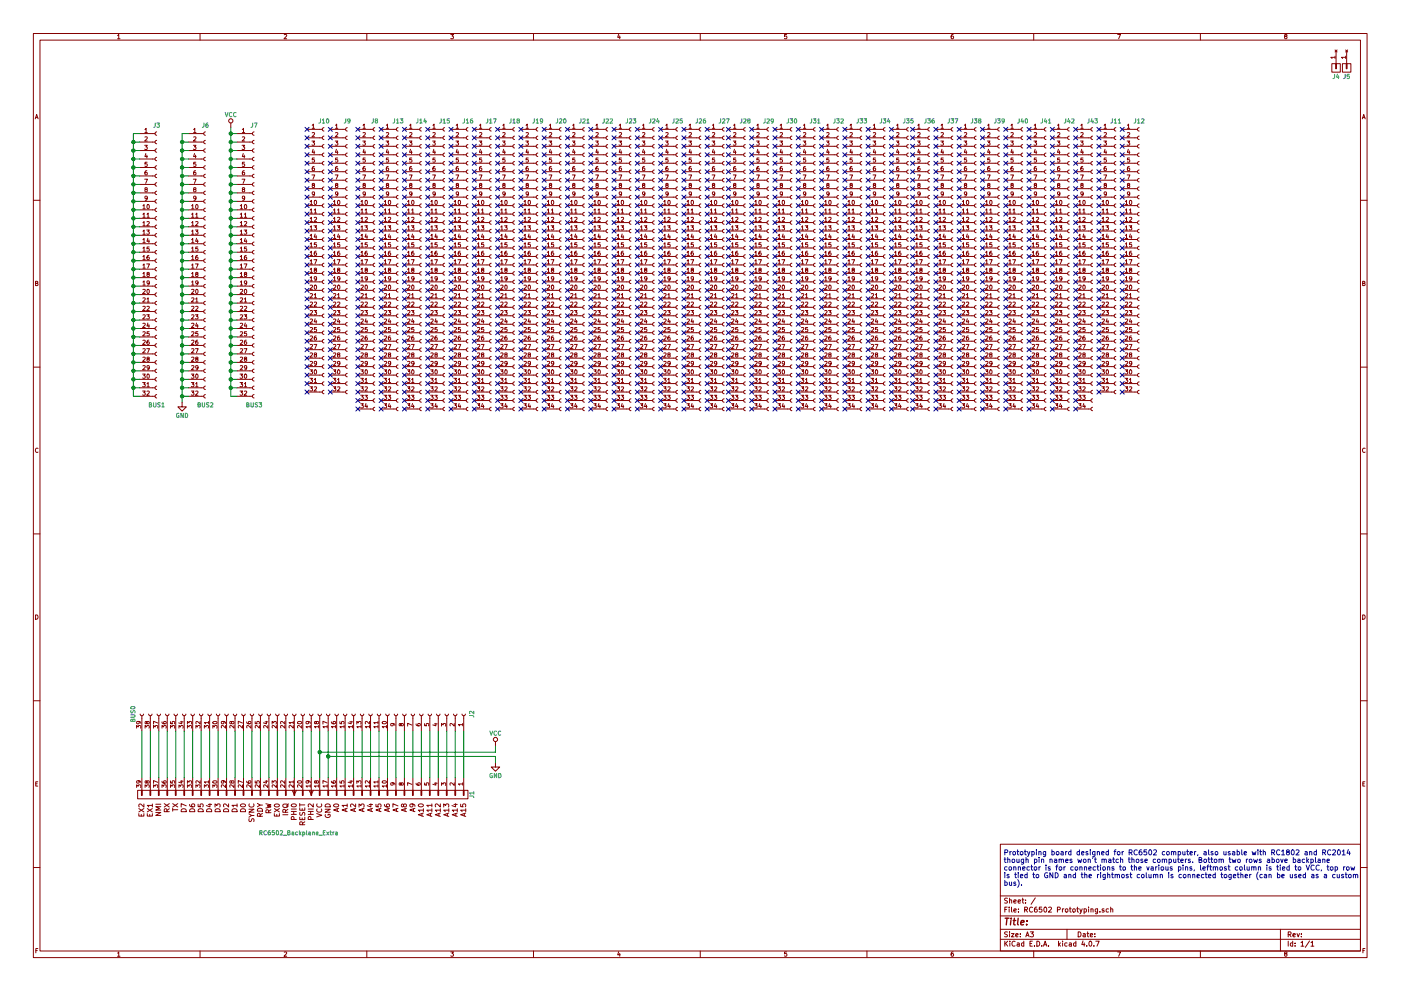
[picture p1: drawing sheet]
<svg xmlns="http://www.w3.org/2000/svg" width="420mm" height="297mm" viewBox="0 0 420 297" stroke-linecap="round" stroke-linejoin="round" font-family="sans-serif">
<g fill="none" stroke="#840000" stroke-width=".3">
<path d="M10 10h400v277h-400zM12 12h396v273.1h-396zM35.3 10.7l.3-.4v1.3M35.3 11.6h.7M60 10v2M85.2 10.4l.5-.1 .3 .4-.8 .9h.8M110 10v2M135.2 10.3h.8l-.4 .5 .4 .3-.1 .4h-.7M160 10v2M185.5 10.2l-.3 1h.8M185.9 10.8v.8M210 10v2"/>
<path d="M235.9 10.3h-.6v.6h.6l.1 .5-.3 .2-.4-.1M260 10v2M285.9 10.3l-.6 .3-.1 .8 .3 .2 .4-.1v-.6l-.4-.1-.3 .3M310 10v2M335.2 10.3h.8l-.5 1.3M360 10v2M385.5 10.9l-.3-.3 .3-.3 .4 .1v.4a.5 .5 0 0 0-.5 .2 .5 .5 0 0 0 0 .5l.3 .1 .3-.2-.3-.5M399.4 19.1h2.6v2.5h-2.6zM400.4 17.2h-1.3l.4 .3M400.4 15l.6 .6M400.4 16.8v.7M400.6 19.1h.2v1.5h-.2z"/>
<path d="M400.7 15.3v3.8M401 15l-.6 .6M402.6 19.1h2.5v2.5h-2.5zM403.6 17.2h-1.3l.3 .3M403.6 15l.6 .6M403.6 16.8v.7M403.7 19.1h.3v1.5h-.3zM403.9 15.3v3.8M404.2 15l-.6 .6M10.6 35.6l.4-1.3 .4 1.3M10.7 35.2h.6M43.5 38.8l.3-.3v1.2"/>
<path d="M43.5 39.7h.7M47 39.5l-.5 .5 .1 .3 .4 .2M58.1 38.8l.3-.3v1.2M58.1 39.7h.7M61.6 39.5l-.5 .5 .1 .3 .4 .2M69.2 36.9v1.2M72.7 38.8l.3-.3v1.2M72.7 39.7h.7M76.2 39.5l-.5 .5 .1 .3 .4 .2M92.1 38.8h4.5M93.6 37.6l.4-.4v1.3M93.6 39.8l.5-.1 .2 .4-.8 .9h.8"/>
<path d="M93.6 38.5h.7M97.2 38.3l-.6 .4 .1 .4 .5 .2M99.1 38.8h4.5M100.6 37.6l.4-.4v1.3M100.6 39.8l.5-.1 .2 .4-.8 .9h.8M100.6 38.5h.7M104.1 38.3l-.5 .4 .1 .4 .4 .2M107.3 38.8h4.6M108.9 37.6l.3-.4v1.3M108.9 39.8l.4-.1 .3 .4-.8 .9h.8M108.9 38.5h.7M112.4 38.3l-.5 .4 .1 .4 .4 .2"/>
<path d="M114.3 38.8h4.6M115.8 37.6l.4-.4v1.3M115.8 39.8l.5-.1 .3 .4-.8 .9h.8M115.8 38.5h.8M119.4 38.3l-.5 .4 .1 .4 .4 .2M121.3 38.8h4.6M122.8 37.6l.4-.4v1.3M122.8 39.8l.5-.1 .2 .4-.7 .9h.7M122.8 38.5h.7M126.4 38.3l-.5 .4 .1 .4 .4 .2M128.3 38.8h4.5M129.8 37.6l.4-.4v1.3"/>
<path d="M129.8 39.8l.5-.1 .2 .4-.8 .9h.8M129.8 38.5h.7M133.3 38.3l-.5 .4 .1 .4 .4 .2M135.3 38.8h4.5M136.8 37.6l.4-.4v1.3M136.8 39.8l.5-.1 .2 .4-.8 .9h.8M136.8 38.5h.7M140.3 38.3l-.5 .4 .1 .4 .4 .2M142.2 38.8h4.6M143.8 37.6l.3-.4v1.3M143.8 39.8l.5-.1 .2 .4-.8 .9h.8M143.8 38.5h.7"/>
<path d="M147.3 38.3l-.5 .4 .1 .4 .4 .2M149.2 38.8h4.6M150.8 37.6l.3-.4v1.3M150.8 39.8l.5-.1 .2 .4-.8 .9h.8M150.8 38.5h.7M154.3 38.3l-.5 .4 .1 .4 .4 .2M156.2 38.8h4.6M157.8 37.6l.3-.4v1.3M157.8 39.8l.4-.1 .3 .4-.8 .9h.8M157.8 38.5h.7M161.3 38.3l-.5 .4 .1 .4 .4 .2M163.2 38.8h4.6"/>
<path d="M164.7 37.6l.4-.4v1.3M164.7 39.8l.5-.1 .3 .4-.8 .9h.8M164.7 38.5h.8M168.3 38.3l-.5 .4 .1 .4 .4 .2M170.2 38.8h4.6M171.7 37.6l.4-.4v1.3M171.7 39.8l.5-.1 .2 .4-.7 .9h.7M171.7 38.5h.7M175.3 38.3l-.5 .4 .1 .4 .4 .2M177.2 38.8h4.5M178.7 37.6l.4-.4v1.3M178.7 39.8l.5-.1 .2 .4-.8 .9h.8"/>
<path d="M178.7 38.5h.7M182.2 38.3l-.5 .4 .1 .4 .4 .2M184.1 38.8h4.6M185.7 37.6l.4-.4v1.3M185.7 39.8l.5-.1 .2 .4-.8 .9h.8M185.7 38.5h.7M189.2 38.3l-.5 .4 .1 .4 .4 .2M191.1 38.8h4.6M192.7 37.6l.3-.4v1.3M192.7 39.8l.5-.1 .2 .4-.8 .9h.8M192.7 38.5h.7M196.2 38.3l-.5 .4 .1 .4 .4 .2"/>
<path d="M198.1 38.8h4.6M199.7 37.6l.3-.4v1.3M199.7 39.8l.5-.1 .2 .4-.8 .9h.8M199.7 38.5h.7M203.2 38.3l-.5 .4 .1 .4 .4 .2M205.1 38.8h4.6M206.7 37.6l.3-.4v1.3M206.7 39.8l.4-.1 .3 .4-.8 .9h.8M206.7 38.5h.7M210.2 38.3l-.5 .4 .1 .4 .4 .2M212.1 38.8h4.6M213.6 37.6l.4-.4v1.3"/>
<path d="M213.6 39.8l.5-.1 .3 .4-.8 .9h.8M213.6 38.5h.8M217.2 38.3l-.5 .4 .1 .4 .4 .2M218.4 38.8h4.6M220 37.6l.3-.4v1.3M220 39.8l.5-.1 .2 .4-.8 .9h.8M220 38.5h.7M223.5 38.3l-.5 .4 .1 .4 .4 .2M225.4 38.8h4.6M227 37.6l.3-.4v1.3M227 39.8l.5-.1 .2 .4-.8 .9h.8M227 38.5h.7"/>
<path d="M230.5 38.3l-.5 .4 .1 .4 .4 .2M232.4 38.8h4.6M234 37.6l.3-.4v1.3M234 39.8l.4-.1 .3 .4-.8 .9h.8M234 38.5h.7M237.5 38.3l-.5 .4 .1 .4 .4 .2M239.4 38.8h4.6M240.9 37.6l.4-.4v1.3M240.9 39.8l.5-.1 .3 .4-.8 .9h.8M240.9 38.5h.8M244.5 38.3l-.5 .4 .1 .4 .4 .2M246.4 38.8h4.6"/>
<path d="M247.9 37.6l.4-.4v1.3M247.9 39.8l.5-.1 .2 .4-.7 .9h.7M247.9 38.5h.7M251.5 38.3l-.5 .4 .1 .4 .4 .2M253.4 38.8h4.5M254.9 37.6l.4-.4v1.3M254.9 39.8l.5-.1 .2 .4-.8 .9h.8M254.9 38.5h.7M258.4 38.3l-.5 .4 .1 .4 .4 .2M260.3 38.8h4.6M261.9 37.6l.4-.4v1.3M261.9 39.8l.5-.1 .2 .4-.8 .9h.8"/>
<path d="M261.9 38.5h.7M265.4 38.3l-.5 .4 .1 .4 .4 .2M267.3 38.8h4.6M268.9 37.6l.3-.4v1.3M268.9 39.8l.5-.1 .2 .4-.8 .9h.8M268.9 38.5h.7M272.4 38.3l-.5 .4 .1 .4 .4 .2M273.7 38.8h4.6M275.2 37.6l.4-.4v1.3M275.2 39.8l.5-.1 .2 .4-.7 .9h.7M275.2 38.5h.7M278.8 38.3l-.5 .4 .1 .4 .4 .2"/>
<path d="M280.7 38.8h4.5M282.2 37.6l.4-.4v1.3M282.2 39.8l.5-.1 .2 .4-.8 .9h.8M282.2 38.5h.7M285.7 38.3l-.5 .4 .1 .4 .4 .2M287.7 38.8h4.5M289.2 37.6l.4-.4v1.3M289.2 39.8l.5-.1 .2 .4-.8 .9h.8M289.2 38.5h.7M292.7 38.3l-.5 .4 .1 .4 .4 .2M294.6 38.8h4.6M296.2 37.6l.3-.4v1.3"/>
<path d="M296.2 39.8l.5-.1 .2 .4-.8 .9h.8M296.2 38.5h.7M299.7 38.3l-.5 .4 .1 .4 .4 .2M301.6 38.8h4.6M303.2 37.6l.3-.4v1.3M303.2 39.8l.5-.1 .2 .4-.8 .9h.8M303.2 38.5h.7M306.7 38.3l-.5 .4 .1 .4 .4 .2M308.6 38.8h4.6M310.2 37.6l.3-.4v1.3M310.2 39.8l.4-.1 .3 .4-.8 .9h.8M310.2 38.5h.7"/>
<path d="M313.7 38.3l-.5 .4 .1 .4 .4 .2M315.6 38.8h4.6M317.1 37.6l.4-.4v1.3M317.1 39.8l.5-.1 .3 .4-.8 .9h.8M317.1 38.5h.8M320.7 38.3l-.5 .4 .1 .4 .4 .2M322.6 38.8h4.6M324.1 37.6l.4-.4v1.3M324.1 39.8l.5-.1 .2 .4-.7 .9h.7M324.1 38.5h.7M327.7 38.3l-.5 .4 .1 .4 .4 .2M329.6 38.8h4.5"/>
<path d="M331.1 37.6l.4-.4v1.3M331.1 39.8l.5-.1 .2 .4-.8 .9h.8M331.1 38.5h.7M334.6 38.3l-.5 .4 .1 .4 .4 .2M336.5 38.8h4.6M338.1 37.6l.4-.4v1.3M338.1 39.8l.5-.1 .2 .4-.8 .9h.8M338.1 38.5h.7M341.6 38.3l-.5 .4 .1 .4 .4 .2M408.6 35.6l.4-1.3 .4 1.3M408.7 35.2h.6M41.9 57.8h4.6"/>
<path d="M41.9 55.3h4.6M41.9 52.7h4.6M41.9 50.2h4.6M41.9 47.7h4.6M41.9 45.1h4.6M41.9 42.6h4.6M41.9 40h4.6M43.4 43.5h.8l-.5 .5 .4 .1v.6h-.7M43.4 53.7h.8l-.5 1.3M43.5 41.1l.4-.1 .3 .4-.8 .9h.8M43.7 56.8l-.2-.2 .2-.4 .4 .1v.4a.52 .52 0 0 0-.5 .1 .52 .52 0 0 0-.1 .6h.6l-.2-.6M43.7 46l-.2 .9h.7"/>
<path d="M44 51.2l-.5 .3v.7l.2 .2 .4-.1-.1-.6-.3-.1-.2 .3M44 46.5v.9M44.1 48.6h-.6v.6h.6v.6h-.6M44.2 59.3l-.3 .3-.3-.1-.1-.6 .4-.1 .3 .2-.1 .8-.5 .3M47 59.9l-.5 .4 .1 .4 .4 .2M47 57.3l-.5 .4 .1 .4 .4 .2M47 54.8l-.5 .4 .1 .4 .4 .2M47 52.2l-.5 .5 .1 .3 .4 .2M47 49.7l-.5 .4 .1 .4 .4 .2M47 47.2l-.5 .4 .1 .4 .4 .2M47 44.6l-.5 .4 .1 .4 .4 .2M47 42.1l-.5 .4 .1 .4 .4 .2"/>
<path d="M56.5 57.8h4.6M56.5 55.3h4.6M56.5 52.7h4.6M56.5 50.2h4.6M56.5 47.7h4.6M56.5 45.1h4.6M56.5 42.6h4.6M56.5 40h4.6M58 43.5h.8l-.5 .5 .4 .1v.6h-.7M58 53.7h.8l-.5 1.3M58.1 41.1l.4-.1 .3 .4-.8 .9h.8M58.3 56.8l-.2-.2 .2-.4 .4 .1v.4a.52 .52 0 0 0-.5 .1 .52 .52 0 0 0-.1 .6h.6l-.2-.6"/>
<path d="M58.3 46l-.2 .9h.7M58.6 51.2l-.5 .3v.7l.2 .2 .4-.1-.1-.6-.3-.1-.2 .3M58.6 46.5v.9M58.7 48.6h-.6v.6h.6v.6h-.6M58.8 59.3l-.3 .3-.3-.1-.1-.6 .4-.1 .3 .2-.1 .8-.5 .3M61.6 59.9l-.5 .4 .1 .4 .4 .2M61.6 57.3l-.5 .4 .1 .4 .4 .2M61.6 54.8l-.5 .4 .1 .4 .4 .2M61.6 52.2l-.5 .5 .1 .3 .4 .2M61.6 49.7l-.5 .4 .1 .4 .4 .2M61.6 47.2l-.5 .4 .1 .4 .4 .2M61.6 44.6l-.5 .4 .1 .4 .4 .2"/>
<path d="M61.6 42.1l-.5 .4 .1 .4 .4 .2M71.1 57.8h4.6M71.1 55.3h4.6M71.1 52.7h4.6M71.1 50.2h4.6M71.1 47.7h4.6M71.1 45.1h4.6M71.1 42.6h4.6M71.1 40h4.6M72.6 43.5h.8l-.5 .5 .4 .1v.6h-.7M72.6 53.7h.8l-.5 1.3M72.7 41.1l.5-.1 .2 .4-.8 .9h.8"/>
<path d="M72.9 56.8l-.2-.2 .2-.4 .4 .1v.4a.52 .52 0 0 0-.5 .1 .52 .52 0 0 0-.1 .6h.6l-.1-.6M72.9 46l-.2 .9h.7M73.3 51.2l-.6 .3v.7l.2 .2 .4-.1v-.6l-.4-.1-.2 .3M73.3 46.5v.9M73.3 48.6h-.6v.6h.6v.6h-.6M73.4 59.3l-.2 .3-.4-.1-.1-.6 .5-.1 .2 .2-.1 .8-.5 .3M76.2 59.9l-.5 .4 .1 .4 .4 .2M76.2 57.3l-.5 .4 .1 .4 .4 .2M76.2 54.8l-.5 .4 .1 .4 .4 .2M76.2 52.2l-.5 .5 .1 .3 .4 .2M76.2 49.7l-.5 .4 .1 .4 .4 .2M76.2 47.2l-.5 .4 .1 .4 .4 .2"/>
<path d="M76.2 44.6l-.5 .4 .1 .4 .4 .2M76.2 42.1l-.5 .4 .1 .4 .4 .2M92.1 59.1h4.5M92.1 56.6h4.5M92.1 54h4.5M92.1 51.5h4.5M92.1 48.9h4.5M92.1 46.4h4.5M92.1 43.9h4.5M92.1 41.3h4.5M93.5 42.3h.8l-.4 .5 .4 .1v.5h-.8M93.5 52.4h.9l-.5 1.3"/>
<path d="M93.9 55.5l-.3-.2 .3-.3 .4 .1v.3a.52 .52 0 0 0-.6 .1 .52 .52 0 0 0 0 .6h.6l-.2-.6M93.9 44.7l-.3 1h.8M94.2 49.9l-.5 .3-.1 .7 .3 .3 .4-.2-.1-.6h-.3l-.3 .2M94.2 45.2v.9M94.3 47.4h-.6l-.1 .5h.7v.6h-.7M94.3 58.1l-.2 .2-.4-.1v-.6l.4-.1 .2 .2v.8l-.6 .3M97.2 58.6l-.6 .4 .1 .4 .5 .2M97.2 56l-.6 .5 .1 .4 .5 .2M97.2 53.5l-.6 .4 .1 .4 .5 .2M97.2 51l-.6 .4 .1 .4 .5 .2M97.2 48.4l-.6 .5 .1 .3 .5 .2M97.2 45.9l-.6 .4 .1 .4 .5 .2"/>
<path d="M97.2 43.3l-.6 .5 .1 .4 .5 .2M97.2 40.8l-.6 .4 .1 .4 .5 .2M99.1 59.1h4.5M99.1 56.6h4.5M99.1 54h4.5M99.1 51.5h4.5M99.1 48.9h4.5M99.1 46.4h4.5M99.1 43.9h4.5M99.1 41.3h4.5M100.5 42.3h.8l-.4 .5 .4 .1v.5h-.8M100.5 52.4h.9l-.6 1.3"/>
<path d="M100.8 55.5l-.2-.2 .2-.3 .5 .1v.3a.52 .52 0 0 0-.6 .1 .52 .52 0 0 0 0 .6h.6l-.2-.6M100.9 44.7l-.3 1h.8M101.2 49.9l-.5 .3-.1 .7 .2 .3 .5-.2-.1-.6h-.4l-.2 .2M101.2 45.2v.9M101.3 47.4h-.6l-.1 .5h.7v.6h-.7M101.3 58.1l-.2 .2-.4-.1v-.6l.4-.1 .2 .2v.8l-.6 .3M104.1 58.6l-.5 .4 .1 .4 .4 .2M104.1 56l-.5 .5 .1 .4 .4 .2M104.1 53.5l-.5 .4 .1 .4 .4 .2M104.1 51l-.5 .4 .1 .4 .4 .2M104.1 48.4l-.5 .5 .1 .3 .4 .2M104.1 45.9l-.5 .4 .1 .4 .4 .2"/>
<path d="M104.1 43.3l-.5 .5 .1 .4 .4 .2M104.1 40.8l-.5 .4 .1 .4 .4 .2M107.3 59.1h4.6M107.3 56.6h4.6M107.3 54h4.6M107.3 51.5h4.6M107.3 48.9h4.6M107.3 46.4h4.6M107.3 43.9h4.6M107.3 41.3h4.6M108.8 42.3h.8l-.5 .5 .4 .1v.5h-.7M108.8 52.4h.8l-.5 1.3"/>
<path d="M109.1 55.5l-.2-.2 .2-.3 .4 .1v.3a.52 .52 0 0 0-.5 .1 .52 .52 0 0 0-.1 .6h.6l-.2-.6M109.1 44.7l-.2 1h.7M109.4 49.9l-.5 .3v.7l.2 .3 .4-.2-.1-.6h-.3l-.2 .2M109.4 45.2v.9M109.5 47.4h-.6v.5h.6v.6h-.6M109.6 58.1l-.3 .2-.3-.1-.1-.6 .4-.1 .3 .2-.1 .8-.5 .3M112.4 58.6l-.5 .4 .1 .4 .4 .2M112.4 56l-.5 .5 .1 .4 .4 .2M112.4 53.5l-.5 .4 .1 .4 .4 .2M112.4 51l-.5 .4 .1 .4 .4 .2M112.4 48.4l-.5 .5 .1 .3 .4 .2M112.4 45.9l-.5 .4 .1 .4 .4 .2"/>
<path d="M112.4 43.3l-.5 .5 .1 .4 .4 .2M112.4 40.8l-.5 .4 .1 .4 .4 .2M114.3 59.1h4.6M114.3 56.6h4.6M114.3 54h4.6M114.3 51.5h4.6M114.3 48.9h4.6M114.3 46.4h4.6M114.3 43.9h4.6M114.3 41.3h4.6M115.8 42.3h.8l-.5 .5 .4 .1v.5h-.7M115.8 52.4h.8l-.5 1.3"/>
<path d="M116.1 55.5l-.3-.2 .3-.3 .4 .1v.3a.52 .52 0 0 0-.5 .1 .52 .52 0 0 0-.1 .6h.6l-.2-.6M116.1 44.7l-.3 1h.8M116.4 49.9l-.5 .3-.1 .7 .3 .3 .4-.2-.1-.6h-.3l-.3 .2M116.4 45.2v.9M116.5 47.4h-.6l-.1 .5h.7v.6h-.7M116.6 58.1l-.3 .2-.3-.1-.1-.6 .4-.1 .3 .2-.1 .8-.5 .3M119.4 58.6l-.5 .4 .1 .4 .4 .2M119.4 56l-.5 .5 .1 .4 .4 .2M119.4 53.5l-.5 .4 .1 .4 .4 .2M119.4 51l-.5 .4 .1 .4 .4 .2M119.4 48.4l-.5 .5 .1 .3 .4 .2M119.4 45.9l-.5 .4 .1 .4 .4 .2"/>
<path d="M119.4 43.3l-.5 .5 .1 .4 .4 .2M119.4 40.8l-.5 .4 .1 .4 .4 .2M121.3 59.1h4.6M121.3 56.6h4.6M121.3 54h4.6M121.3 51.5h4.6M121.3 48.9h4.6M121.3 46.4h4.6M121.3 43.9h4.6M121.3 41.3h4.6M122.8 42.3h.7l-.4 .5 .4 .1v.5h-.7M122.8 52.4h.8l-.5 1.3"/>
<path d="M123.1 55.5l-.3-.2 .3-.3 .4 .1v.3a.52 .52 0 0 0-.6 .1 .52 .52 0 0 0 0 .6h.6l-.2-.6M123.1 44.7l-.3 1h.8M123.4 49.9l-.5 .3-.1 .7 .3 .3 .4-.2-.1-.6h-.3l-.3 .2M123.4 45.2v.9M123.5 47.4h-.6l-.1 .5h.7v.6h-.7M123.5 58.1l-.2 .2-.4-.1v-.6l.4-.1 .2 .2v.8l-.6 .3M126.4 58.6l-.5 .4 .1 .4 .4 .2M126.4 56l-.5 .5 .1 .4 .4 .2M126.4 53.5l-.5 .4 .1 .4 .4 .2M126.4 51l-.5 .4 .1 .4 .4 .2M126.4 48.4l-.5 .5 .1 .3 .4 .2M126.4 45.9l-.5 .4 .1 .4 .4 .2"/>
<path d="M126.4 43.3l-.5 .5 .1 .4 .4 .2M126.4 40.8l-.5 .4 .1 .4 .4 .2M128.3 59.1h4.5M128.3 56.6h4.5M128.3 54h4.5M128.3 51.5h4.5M128.3 48.9h4.5M128.3 46.4h4.5M128.3 43.9h4.5M128.3 41.3h4.5M129.7 42.3h.8l-.4 .5 .4 .1v.5h-.8M129.7 52.4h.9l-.6 1.3"/>
<path d="M130 55.5l-.2-.2 .2-.3 .5 .1v.3a.52 .52 0 0 0-.6 .1 .52 .52 0 0 0 0 .6h.6l-.2-.6M130.1 44.7l-.3 1h.8M130.4 49.9l-.5 .3-.1 .7 .2 .3 .5-.2-.1-.6h-.4l-.2 .2M130.4 45.2v.9M130.5 47.4h-.6l-.1 .5h.7v.6h-.7M130.5 58.1l-.2 .2-.4-.1v-.6l.4-.1 .2 .2v.8l-.6 .3M133.3 58.6l-.5 .4 .1 .4 .4 .2M133.3 56l-.5 .5 .1 .4 .4 .2M133.3 53.5l-.5 .4 .1 .4 .4 .2M133.3 51l-.5 .4 .1 .4 .4 .2M133.3 48.4l-.5 .5 .1 .3 .4 .2M133.3 45.9l-.5 .4 .1 .4 .4 .2"/>
<path d="M133.3 43.3l-.5 .5 .1 .4 .4 .2M133.3 40.8l-.5 .4 .1 .4 .4 .2M135.3 59.1h4.5M135.3 56.6h4.5M135.3 54h4.5M135.3 51.5h4.5M135.3 48.9h4.5M135.3 46.4h4.5M135.3 43.9h4.5M135.3 41.3h4.5M136.7 42.3h.8l-.4 .5 .4 .1v.5h-.8M136.7 52.4h.9l-.6 1.3"/>
<path d="M137 55.5l-.2-.2 .2-.3 .5 .1v.3a.52 .52 0 0 0-.6 .1 .52 .52 0 0 0 0 .6h.6l-.2-.6M137.1 44.7l-.3 1h.8M137.4 49.9l-.5 .3-.1 .7 .2 .3 .5-.2-.1-.6h-.4l-.2 .2M137.4 45.2v.9M137.5 47.4h-.6l-.1 .5h.7v.6h-.7M137.5 58.1l-.2 .2-.4-.1v-.6l.4-.1 .2 .2v.8l-.6 .3M140.3 58.6l-.5 .4 .1 .4 .4 .2M140.3 56l-.5 .5 .1 .4 .4 .2M140.3 53.5l-.5 .4 .1 .4 .4 .2M140.3 51l-.5 .4 .1 .4 .4 .2M140.3 48.4l-.5 .5 .1 .3 .4 .2M140.3 45.9l-.5 .4 .1 .4 .4 .2"/>
<path d="M140.3 43.3l-.5 .5 .1 .4 .4 .2M140.3 40.8l-.5 .4 .1 .4 .4 .2M142.2 59.1h4.6M142.2 56.6h4.6M142.2 54h4.6M142.2 51.5h4.6M142.2 48.9h4.6M142.2 46.4h4.6M142.2 43.9h4.6M142.2 41.3h4.6M143.7 42.3h.8l-.4 .5 .3 .1v.5h-.7M143.7 52.4h.9l-.6 1.3"/>
<path d="M144 55.5l-.2-.2 .2-.3 .4 .1v.3a.52 .52 0 0 0-.5 .1 .52 .52 0 0 0-.1 .6h.6l-.1-.6M144.1 44.7l-.3 1h.8M144.4 49.9l-.6 .3v.7l.2 .3 .4-.2v-.6h-.4l-.2 .2M144.4 45.2v.9M144.4 47.4h-.6v.5h.6v.6h-.6M144.5 58.1l-.2 .2-.4-.1-.1-.6 .5-.1 .2 .2-.1 .8-.5 .3M147.3 58.6l-.5 .4 .1 .4 .4 .2M147.3 56l-.5 .5 .1 .4 .4 .2M147.3 53.5l-.5 .4 .1 .4 .4 .2M147.3 51l-.5 .4 .1 .4 .4 .2M147.3 48.4l-.5 .5 .1 .3 .4 .2M147.3 45.9l-.5 .4 .1 .4 .4 .2"/>
<path d="M147.3 43.3l-.5 .5 .1 .4 .4 .2M147.3 40.8l-.5 .4 .1 .4 .4 .2M149.2 59.1h4.6M149.2 56.6h4.6M149.2 54h4.6M149.2 51.5h4.6M149.2 48.9h4.6M149.2 46.4h4.6M149.2 43.9h4.6M149.2 41.3h4.6M150.7 42.3h.8l-.4 .5 .3 .1v.5h-.7M150.7 52.4h.8l-.5 1.3"/>
<path d="M151 55.5l-.2-.2 .2-.3 .4 .1v.3a.52 .52 0 0 0-.5 .1 .52 .52 0 0 0-.1 .6h.6l-.1-.6M151.1 44.7l-.3 1h.7M151.4 49.9l-.6 .3v.7l.2 .3 .4-.2v-.6h-.4l-.2 .2M151.4 45.2v.9M151.4 47.4h-.6v.5h.6v.6h-.6M151.5 58.1l-.2 .2-.4-.1-.1-.6 .5-.1 .2 .2-.1 .8-.5 .3M154.3 58.6l-.5 .4 .1 .4 .4 .2M154.3 56l-.5 .5 .1 .4 .4 .2M154.3 53.5l-.5 .4 .1 .4 .4 .2M154.3 51l-.5 .4 .1 .4 .4 .2M154.3 48.4l-.5 .5 .1 .3 .4 .2M154.3 45.9l-.5 .4 .1 .4 .4 .2"/>
<path d="M154.3 43.3l-.5 .5 .1 .4 .4 .2M154.3 40.8l-.5 .4 .1 .4 .4 .2M156.2 59.1h4.6M156.2 56.6h4.6M156.2 54h4.6M156.2 51.5h4.6M156.2 48.9h4.6M156.2 46.4h4.6M156.2 43.9h4.6M156.2 41.3h4.6M157.7 42.3h.8l-.5 .5 .4 .1v.5h-.7M157.7 52.4h.8l-.5 1.3"/>
<path d="M158 55.5l-.2-.2 .2-.3 .4 .1v.3a.52 .52 0 0 0-.5 .1 .52 .52 0 0 0-.1 .6h.6l-.2-.6M158 44.7l-.2 1h.7M158.3 49.9l-.5 .3v.7l.2 .3 .4-.2-.1-.6h-.3l-.2 .2M158.3 45.2v.9M158.4 47.4h-.6v.5h.6v.6h-.6M158.5 58.1l-.3 .2-.3-.1-.1-.6 .4-.1 .3 .2-.1 .8-.5 .3M161.3 58.6l-.5 .4 .1 .4 .4 .2M161.3 56l-.5 .5 .1 .4 .4 .2M161.3 53.5l-.5 .4 .1 .4 .4 .2M161.3 51l-.5 .4 .1 .4 .4 .2M161.3 48.4l-.5 .5 .1 .3 .4 .2M161.3 45.9l-.5 .4 .1 .4 .4 .2"/>
<path d="M161.3 43.3l-.5 .5 .1 .4 .4 .2M161.3 40.8l-.5 .4 .1 .4 .4 .2M163.2 59.1h4.6M163.2 56.6h4.6M163.2 54h4.6M163.2 51.5h4.6M163.2 48.9h4.6M163.2 46.4h4.6M163.2 43.9h4.6M163.2 41.3h4.6M164.7 42.3h.8l-.5 .5 .4 .1v.5h-.7M164.7 52.4h.8l-.5 1.3"/>
<path d="M165 55.5l-.3-.2 .3-.3 .4 .1v.3a.52 .52 0 0 0-.5 .1 .52 .52 0 0 0-.1 .6h.6l-.2-.6M165 44.7l-.3 1h.8M165.3 49.9l-.5 .3-.1 .7 .3 .3 .4-.2-.1-.6h-.3l-.3 .2M165.3 45.2v.9M165.4 47.4h-.6l-.1 .5h.7v.6h-.7M165.5 58.1l-.3 .2-.4-.1v-.6l.4-.1 .3 .2-.1 .8-.6 .3M168.3 58.6l-.5 .4 .1 .4 .4 .2M168.3 56l-.5 .5 .1 .4 .4 .2M168.3 53.5l-.5 .4 .1 .4 .4 .2M168.3 51l-.5 .4 .1 .4 .4 .2M168.3 48.4l-.5 .5 .1 .3 .4 .2M168.3 45.9l-.5 .4 .1 .4 .4 .2"/>
<path d="M168.3 43.3l-.5 .5 .1 .4 .4 .2M168.3 40.8l-.5 .4 .1 .4 .4 .2M170.2 59.1h4.6M170.2 56.6h4.6M170.2 54h4.6M170.2 51.5h4.6M170.2 48.9h4.6M170.2 46.4h4.6M170.2 43.9h4.6M170.2 41.3h4.6M171.7 42.3h.7l-.4 .5 .4 .1v.5h-.7M171.7 52.4h.8l-.5 1.3"/>
<path d="M172 55.5l-.3-.2 .3-.3 .4 .1v.3a.52 .52 0 0 0-.6 .1 .52 .52 0 0 0 0 .6h.6l-.2-.6M172 44.7l-.3 1h.8M172.3 49.9l-.5 .3-.1 .7 .3 .3 .4-.2-.1-.6h-.3l-.3 .2M172.3 45.2v.9M172.4 47.4h-.6l-.1 .5h.7v.6h-.7M172.4 58.1l-.2 .2-.4-.1v-.6l.4-.1 .2 .2v.8l-.6 .3M175.3 58.6l-.5 .4 .1 .4 .4 .2M175.3 56l-.5 .5 .1 .4 .4 .2M175.3 53.5l-.5 .4 .1 .4 .4 .2M175.3 51l-.5 .4 .1 .4 .4 .2M175.3 48.4l-.5 .5 .1 .3 .4 .2M175.3 45.9l-.5 .4 .1 .4 .4 .2"/>
<path d="M175.3 43.3l-.5 .5 .1 .4 .4 .2M175.3 40.8l-.5 .4 .1 .4 .4 .2M177.2 59.1h4.5M177.2 56.6h4.5M177.2 54h4.5M177.2 51.5h4.5M177.2 48.9h4.5M177.2 46.4h4.5M177.2 43.9h4.5M177.2 41.3h4.5M178.6 42.3h.8l-.4 .5 .4 .1v.5h-.8M178.6 52.4h.9l-.6 1.3"/>
<path d="M178.9 55.5l-.2-.2 .2-.3 .5 .1v.3a.52 .52 0 0 0-.6 .1 .52 .52 0 0 0 0 .6h.6l-.2-.6M179 44.7l-.3 1h.8M179.3 49.9l-.5 .3-.1 .7 .2 .3 .5-.2-.1-.6h-.4l-.2 .2M179.3 45.2v.9M179.4 47.4h-.6l-.1 .5h.7v.6h-.7M179.4 58.1l-.2 .2-.4-.1v-.6l.4-.1 .2 .2v.8l-.6 .3M182.2 58.6l-.5 .4 .1 .4 .4 .2M182.2 56l-.5 .5 .1 .4 .4 .2M182.2 53.5l-.5 .4 .1 .4 .4 .2M182.2 51l-.5 .4 .1 .4 .4 .2M182.2 48.4l-.5 .5 .1 .3 .4 .2M182.2 45.9l-.5 .4 .1 .4 .4 .2"/>
<path d="M182.2 43.3l-.5 .5 .1 .4 .4 .2M182.2 40.8l-.5 .4 .1 .4 .4 .2M184.1 59.1h4.6M184.1 56.6h4.6M184.1 54h4.6M184.1 51.5h4.6M184.1 48.9h4.6M184.1 46.4h4.6M184.1 43.9h4.6M184.1 41.3h4.6M185.6 42.3h.8l-.4 .5 .4 .1v.5h-.8M185.6 52.4h.9l-.6 1.3"/>
<path d="M185.9 55.5l-.2-.2 .2-.3 .5 .1v.3a.52 .52 0 0 0-.6 .1 .52 .52 0 0 0 0 .6h.6l-.2-.6M186 44.7l-.3 1h.8M186.3 49.9l-.5 .3-.1 .7 .2 .3 .5-.2-.1-.6h-.4l-.2 .2M186.3 45.2v.9M186.4 47.4h-.6l-.1 .5h.7v.6h-.7M186.4 58.1l-.2 .2-.4-.1v-.6l.4-.1 .2 .2v.8l-.6 .3M189.2 58.6l-.5 .4 .1 .4 .4 .2M189.2 56l-.5 .5 .1 .4 .4 .2M189.2 53.5l-.5 .4 .1 .4 .4 .2M189.2 51l-.5 .4 .1 .4 .4 .2M189.2 48.4l-.5 .5 .1 .3 .4 .2M189.2 45.9l-.5 .4 .1 .4 .4 .2"/>
<path d="M189.2 43.3l-.5 .5 .1 .4 .4 .2M189.2 40.8l-.5 .4 .1 .4 .4 .2M191.1 59.1h4.6M191.1 56.6h4.6M191.1 54h4.6M191.1 51.5h4.6M191.1 48.9h4.6M191.1 46.4h4.6M191.1 43.9h4.6M191.1 41.3h4.6M192.6 42.3h.8l-.4 .5 .3 .1v.5h-.7M192.6 52.4h.8l-.5 1.3"/>
<path d="M192.9 55.5l-.2-.2 .2-.3 .4 .1v.3a.52 .52 0 0 0-.5 .1 .52 .52 0 0 0-.1 .6h.6l-.1-.6M193 44.7l-.3 1h.7M193.3 49.9l-.6 .3v.7l.2 .3 .4-.2v-.6h-.4l-.2 .2M193.3 45.2v.9M193.3 47.4h-.6v.5h.6v.6h-.6M193.4 58.1l-.2 .2-.4-.1-.1-.6 .5-.1 .2 .2-.1 .8-.5 .3M196.2 58.6l-.5 .4 .1 .4 .4 .2M196.2 56l-.5 .5 .1 .4 .4 .2M196.2 53.5l-.5 .4 .1 .4 .4 .2M196.2 51l-.5 .4 .1 .4 .4 .2M196.2 48.4l-.5 .5 .1 .3 .4 .2M196.2 45.9l-.5 .4 .1 .4 .4 .2"/>
<path d="M196.2 43.3l-.5 .5 .1 .4 .4 .2M196.2 40.8l-.5 .4 .1 .4 .4 .2M198.1 59.1h4.6M198.1 56.6h4.6M198.1 54h4.6M198.1 51.5h4.6M198.1 48.9h4.6M198.1 46.4h4.6M198.1 43.9h4.6M198.1 41.3h4.6M199.6 42.3h.8l-.5 .5 .4 .1v.5h-.7M199.6 52.4h.8l-.5 1.3"/>
<path d="M199.9 55.5l-.2-.2 .2-.3 .4 .1v.3a.52 .52 0 0 0-.5 .1 .52 .52 0 0 0-.1 .6h.6l-.1-.6M199.9 44.7l-.2 1h.7M200.3 49.9l-.6 .3v.7l.2 .3 .4-.2v-.6h-.4l-.2 .2M200.3 45.2v.9M200.3 47.4h-.6v.5h.6v.6h-.6M200.4 58.1l-.2 .2-.4-.1-.1-.6 .5-.1 .2 .2-.1 .8-.5 .3M203.2 58.6l-.5 .4 .1 .4 .4 .2M203.2 56l-.5 .5 .1 .4 .4 .2M203.2 53.5l-.5 .4 .1 .4 .4 .2M203.2 51l-.5 .4 .1 .4 .4 .2M203.2 48.4l-.5 .5 .1 .3 .4 .2M203.2 45.9l-.5 .4 .1 .4 .4 .2"/>
<path d="M203.2 43.3l-.5 .5 .1 .4 .4 .2M203.2 40.8l-.5 .4 .1 .4 .4 .2M205.1 59.1h4.6M205.1 56.6h4.6M205.1 54h4.6M205.1 51.5h4.6M205.1 48.9h4.6M205.1 46.4h4.6M205.1 43.9h4.6M205.1 41.3h4.6M206.6 42.3h.8l-.5 .5 .4 .1v.5h-.7M206.6 52.4h.8l-.5 1.3"/>
<path d="M206.9 55.5l-.2-.2 .2-.3 .4 .1v.3a.52 .52 0 0 0-.5 .1 .52 .52 0 0 0-.1 .6h.6l-.2-.6M206.9 44.7l-.2 1h.7M207.2 49.9l-.5 .3v.7l.2 .3 .4-.2-.1-.6h-.3l-.2 .2M207.2 45.2v.9M207.3 47.4h-.6v.5h.6v.6h-.6M207.4 58.1l-.3 .2-.3-.1-.1-.6 .4-.1 .3 .2-.1 .8-.5 .3M210.2 58.6l-.5 .4 .1 .4 .4 .2M210.2 56l-.5 .5 .1 .4 .4 .2M210.2 53.5l-.5 .4 .1 .4 .4 .2M210.2 51l-.5 .4 .1 .4 .4 .2M210.2 48.4l-.5 .5 .1 .3 .4 .2M210.2 45.9l-.5 .4 .1 .4 .4 .2"/>
<path d="M210.2 43.3l-.5 .5 .1 .4 .4 .2M210.2 40.8l-.5 .4 .1 .4 .4 .2M212.1 59.1h4.6M212.1 56.6h4.6M212.1 54h4.6M212.1 51.5h4.6M212.1 48.9h4.6M212.1 46.4h4.6M212.1 43.9h4.6M212.1 41.3h4.6M213.6 42.3h.8l-.5 .5 .4 .1v.5h-.7M213.6 52.4h.8l-.5 1.3"/>
<path d="M213.9 55.5l-.3-.2 .3-.3 .4 .1v.3a.52 .52 0 0 0-.5 .1 .52 .52 0 0 0-.1 .6h.6l-.2-.6M213.9 44.7l-.3 1h.8M214.2 49.9l-.5 .3-.1 .7 .3 .3 .4-.2-.1-.6h-.3l-.3 .2M214.2 45.2v.9M214.3 47.4h-.6l-.1 .5h.7v.6h-.7M214.4 58.1l-.3 .2-.4-.1v-.6l.4-.1 .3 .2-.1 .8-.6 .3M217.2 58.6l-.5 .4 .1 .4 .4 .2M217.2 56l-.5 .5 .1 .4 .4 .2M217.2 53.5l-.5 .4 .1 .4 .4 .2M217.2 51l-.5 .4 .1 .4 .4 .2M217.2 48.4l-.5 .5 .1 .3 .4 .2M217.2 45.9l-.5 .4 .1 .4 .4 .2"/>
<path d="M217.2 43.3l-.5 .5 .1 .4 .4 .2M217.2 40.8l-.5 .4 .1 .4 .4 .2M218.4 59.1h4.6M218.4 56.6h4.6M218.4 54h4.6M218.4 51.5h4.6M218.4 48.9h4.6M218.4 46.4h4.6M218.4 43.9h4.6M218.4 41.3h4.6M219.9 42.3h.8l-.4 .5 .3 .1v.5h-.7M219.9 52.4h.9l-.6 1.3"/>
<path d="M220.2 55.5l-.2-.2 .2-.3 .4 .1v.3a.52 .52 0 0 0-.5 .1 .52 .52 0 0 0-.1 .6h.6l-.1-.6M220.3 44.7l-.3 1h.8M220.6 49.9l-.6 .3v.7l.2 .3 .4-.2v-.6h-.4l-.2 .2M220.6 45.2v.9M220.6 47.4h-.6v.5h.6v.6h-.6M220.7 58.1l-.2 .2-.4-.1-.1-.6 .5-.1 .2 .2-.1 .8-.5 .3M223.5 58.6l-.5 .4 .1 .4 .4 .2M223.5 56l-.5 .5 .1 .4 .4 .2M223.5 53.5l-.5 .4 .1 .4 .4 .2M223.5 51l-.5 .4 .1 .4 .4 .2M223.5 48.4l-.5 .5 .1 .3 .4 .2M223.5 45.9l-.5 .4 .1 .4 .4 .2"/>
<path d="M223.5 43.3l-.5 .5 .1 .4 .4 .2M223.5 40.8l-.5 .4 .1 .4 .4 .2M225.4 59.1h4.6M225.4 56.6h4.6M225.4 54h4.6M225.4 51.5h4.6M225.4 48.9h4.6M225.4 46.4h4.6M225.4 43.9h4.6M225.4 41.3h4.6M226.9 42.3h.8l-.4 .5 .3 .1v.5h-.7M226.9 52.4h.8l-.5 1.3"/>
<path d="M227.2 55.5l-.2-.2 .2-.3 .4 .1v.3a.52 .52 0 0 0-.5 .1 .52 .52 0 0 0-.1 .6h.6l-.1-.6M227.3 44.7l-.3 1h.7M227.6 49.9l-.6 .3v.7l.2 .3 .4-.2v-.6h-.4l-.2 .2M227.6 45.2v.9M227.6 47.4h-.6v.5h.6v.6h-.6M227.7 58.1l-.2 .2-.4-.1-.1-.6 .5-.1 .2 .2-.1 .8-.5 .3M230.5 58.6l-.5 .4 .1 .4 .4 .2M230.5 56l-.5 .5 .1 .4 .4 .2M230.5 53.5l-.5 .4 .1 .4 .4 .2M230.5 51l-.5 .4 .1 .4 .4 .2M230.5 48.4l-.5 .5 .1 .3 .4 .2M230.5 45.9l-.5 .4 .1 .4 .4 .2"/>
<path d="M230.5 43.3l-.5 .5 .1 .4 .4 .2M230.5 40.8l-.5 .4 .1 .4 .4 .2M232.4 59.1h4.6M232.4 56.6h4.6M232.4 54h4.6M232.4 51.5h4.6M232.4 48.9h4.6M232.4 46.4h4.6M232.4 43.9h4.6M232.4 41.3h4.6M233.9 42.3h.8l-.5 .5 .4 .1v.5h-.7M233.9 52.4h.8l-.5 1.3"/>
<path d="M234.2 55.5l-.2-.2 .2-.3 .4 .1v.3a.52 .52 0 0 0-.5 .1 .52 .52 0 0 0-.1 .6h.6l-.2-.6M234.2 44.7l-.2 1h.7M234.5 49.9l-.5 .3v.7l.2 .3 .4-.2-.1-.6h-.3l-.2 .2M234.5 45.2v.9M234.6 47.4h-.6v.5h.6v.6h-.6M234.7 58.1l-.3 .2-.3-.1-.1-.6 .4-.1 .3 .2-.1 .8-.5 .3M237.5 58.6l-.5 .4 .1 .4 .4 .2M237.5 56l-.5 .5 .1 .4 .4 .2M237.5 53.5l-.5 .4 .1 .4 .4 .2M237.5 51l-.5 .4 .1 .4 .4 .2M237.5 48.4l-.5 .5 .1 .3 .4 .2M237.5 45.9l-.5 .4 .1 .4 .4 .2"/>
<path d="M237.5 43.3l-.5 .5 .1 .4 .4 .2M237.5 40.8l-.5 .4 .1 .4 .4 .2M239.4 59.1h4.6M239.4 56.6h4.6M239.4 54h4.6M239.4 51.5h4.6M239.4 48.9h4.6M239.4 46.4h4.6M239.4 43.9h4.6M239.4 41.3h4.6M240.9 42.3h.8l-.5 .5 .4 .1v.5h-.7M240.9 52.4h.8l-.5 1.3"/>
<path d="M241.2 55.5l-.3-.2 .3-.3 .4 .1v.3a.52 .52 0 0 0-.5 .1 .52 .52 0 0 0-.1 .6h.6l-.2-.6M241.2 44.7l-.3 1h.8M241.5 49.9l-.5 .3-.1 .7 .3 .3 .4-.2-.1-.6h-.3l-.3 .2M241.5 45.2v.9M241.6 47.4h-.6l-.1 .5h.7v.6h-.7M241.7 58.1l-.3 .2-.4-.1v-.6l.4-.1 .3 .2-.1 .8-.6 .3M244.5 58.6l-.5 .4 .1 .4 .4 .2M244.5 56l-.5 .5 .1 .4 .4 .2M244.5 53.5l-.5 .4 .1 .4 .4 .2M244.5 51l-.5 .4 .1 .4 .4 .2M244.5 48.4l-.5 .5 .1 .3 .4 .2M244.5 45.9l-.5 .4 .1 .4 .4 .2"/>
<path d="M244.5 43.3l-.5 .5 .1 .4 .4 .2M244.5 40.8l-.5 .4 .1 .4 .4 .2M246.4 59.1h4.6M246.4 56.6h4.6M246.4 54h4.6M246.4 51.5h4.6M246.4 48.9h4.6M246.4 46.4h4.6M246.4 43.9h4.6M246.4 41.3h4.6M247.9 42.3h.7l-.4 .5 .4 .1v.5h-.7M247.9 52.4h.8l-.5 1.3"/>
<path d="M248.2 55.5l-.3-.2 .3-.3 .4 .1v.3a.52 .52 0 0 0-.6 .1 .52 .52 0 0 0 0 .6h.6l-.2-.6M248.2 44.7l-.3 1h.8M248.5 49.9l-.5 .3-.1 .7 .3 .3 .4-.2-.1-.6h-.3l-.3 .2M248.5 45.2v.9M248.6 47.4h-.6l-.1 .5h.7v.6h-.7M248.6 58.1l-.2 .2-.4-.1v-.6l.4-.1 .2 .2v.8l-.6 .3M251.5 58.6l-.5 .4 .1 .4 .4 .2M251.5 56l-.5 .5 .1 .4 .4 .2M251.5 53.5l-.5 .4 .1 .4 .4 .2M251.5 51l-.5 .4 .1 .4 .4 .2M251.5 48.4l-.5 .5 .1 .3 .4 .2M251.5 45.9l-.5 .4 .1 .4 .4 .2"/>
<path d="M251.5 43.3l-.5 .5 .1 .4 .4 .2M251.5 40.8l-.5 .4 .1 .4 .4 .2M253.4 59.1h4.5M253.4 56.6h4.5M253.4 54h4.5M253.4 51.5h4.5M253.4 48.9h4.5M253.4 46.4h4.5M253.4 43.9h4.5M253.4 41.3h4.5M254.8 42.3h.8l-.4 .5 .4 .1v.5h-.8M254.8 52.4h.9l-.6 1.3"/>
<path d="M255.1 55.5l-.2-.2 .2-.3 .5 .1v.3a.52 .52 0 0 0-.6 .1 .52 .52 0 0 0 0 .6h.6l-.2-.6M255.2 44.7l-.3 1h.8M255.5 49.9l-.5 .3-.1 .7 .2 .3 .5-.2-.1-.6h-.4l-.2 .2M255.5 45.2v.9M255.6 47.4h-.6l-.1 .5h.7v.6h-.7M255.6 58.1l-.2 .2-.4-.1v-.6l.4-.1 .2 .2v.8l-.6 .3M258.4 58.6l-.5 .4 .1 .4 .4 .2M258.4 56l-.5 .5 .1 .4 .4 .2M258.4 53.5l-.5 .4 .1 .4 .4 .2M258.4 51l-.5 .4 .1 .4 .4 .2M258.4 48.4l-.5 .5 .1 .3 .4 .2M258.4 45.9l-.5 .4 .1 .4 .4 .2"/>
<path d="M258.4 43.3l-.5 .5 .1 .4 .4 .2M258.4 40.8l-.5 .4 .1 .4 .4 .2M260.3 59.1h4.6M260.3 56.6h4.6M260.3 54h4.6M260.3 51.5h4.6M260.3 48.9h4.6M260.3 46.4h4.6M260.3 43.9h4.6M260.3 41.3h4.6M261.8 42.3h.8l-.4 .5 .4 .1v.5h-.8M261.8 52.4h.9l-.6 1.3"/>
<path d="M262.1 55.5l-.2-.2 .2-.3 .5 .1v.3a.52 .52 0 0 0-.6 .1 .52 .52 0 0 0 0 .6h.6l-.2-.6M262.2 44.7l-.3 1h.8M262.5 49.9l-.5 .3-.1 .7 .2 .3 .5-.2-.1-.6h-.4l-.2 .2M262.5 45.2v.9M262.6 47.4h-.6l-.1 .5h.7v.6h-.7M262.6 58.1l-.2 .2-.4-.1v-.6l.4-.1 .2 .2v.8l-.6 .3M265.4 58.6l-.5 .4 .1 .4 .4 .2M265.4 56l-.5 .5 .1 .4 .4 .2M265.4 53.5l-.5 .4 .1 .4 .4 .2M265.4 51l-.5 .4 .1 .4 .4 .2M265.4 48.4l-.5 .5 .1 .3 .4 .2M265.4 45.9l-.5 .4 .1 .4 .4 .2"/>
<path d="M265.4 43.3l-.5 .5 .1 .4 .4 .2M265.4 40.8l-.5 .4 .1 .4 .4 .2M267.3 59.1h4.6M267.3 56.6h4.6M267.3 54h4.6M267.3 51.5h4.6M267.3 48.9h4.6M267.3 46.4h4.6M267.3 43.9h4.6M267.3 41.3h4.6M268.8 42.3h.8l-.4 .5 .3 .1v.5h-.7M268.8 52.4h.8l-.5 1.3"/>
<path d="M269.1 55.5l-.2-.2 .2-.3 .4 .1v.3a.52 .52 0 0 0-.5 .1 .52 .52 0 0 0-.1 .6h.6l-.1-.6M269.2 44.7l-.3 1h.7M269.5 49.9l-.6 .3v.7l.2 .3 .4-.2v-.6h-.4l-.2 .2M269.5 45.2v.9M269.5 47.4h-.6v.5h.6v.6h-.6M269.6 58.1l-.2 .2-.4-.1-.1-.6 .5-.1 .2 .2-.1 .8-.5 .3M272.4 58.6l-.5 .4 .1 .4 .4 .2M272.4 56l-.5 .5 .1 .4 .4 .2M272.4 53.5l-.5 .4 .1 .4 .4 .2M272.4 51l-.5 .4 .1 .4 .4 .2M272.4 48.4l-.5 .5 .1 .3 .4 .2M272.4 45.9l-.5 .4 .1 .4 .4 .2"/>
<path d="M272.4 43.3l-.5 .5 .1 .4 .4 .2M272.4 40.8l-.5 .4 .1 .4 .4 .2M273.7 59.1h4.6M273.7 56.6h4.6M273.7 54h4.6M273.7 51.5h4.6M273.7 48.9h4.6M273.7 46.4h4.6M273.7 43.9h4.6M273.7 41.3h4.6M275.2 42.3h.7l-.4 .5 .4 .1v.5h-.7M275.2 52.4h.8l-.5 1.3"/>
<path d="M275.5 55.5l-.3-.2 .3-.3 .4 .1v.3a.52 .52 0 0 0-.6 .1 .52 .52 0 0 0 0 .6h.6l-.2-.6M275.5 44.7l-.3 1h.8M275.8 49.9l-.5 .3-.1 .7 .3 .3 .4-.2-.1-.6h-.3l-.3 .2M275.8 45.2v.9M275.9 47.4h-.6l-.1 .5h.7v.6h-.7M275.9 58.1l-.2 .2-.4-.1v-.6l.4-.1 .2 .2v.8l-.6 .3M278.8 58.6l-.5 .4 .1 .4 .4 .2M278.8 56l-.5 .5 .1 .4 .4 .2M278.8 53.5l-.5 .4 .1 .4 .4 .2M278.8 51l-.5 .4 .1 .4 .4 .2M278.8 48.4l-.5 .5 .1 .3 .4 .2M278.8 45.9l-.5 .4 .1 .4 .4 .2"/>
<path d="M278.8 43.3l-.5 .5 .1 .4 .4 .2M278.8 40.8l-.5 .4 .1 .4 .4 .2M280.7 59.1h4.5M280.7 56.6h4.5M280.7 54h4.5M280.7 51.5h4.5M280.7 48.9h4.5M280.7 46.4h4.5M280.7 43.9h4.5M280.7 41.3h4.5M282.1 42.3h.8l-.4 .5 .4 .1v.5h-.8M282.1 52.4h.9l-.6 1.3"/>
<path d="M282.4 55.5l-.2-.2 .2-.3 .5 .1v.3a.52 .52 0 0 0-.6 .1 .52 .52 0 0 0 0 .6h.6l-.2-.6M282.5 44.7l-.3 1h.8M282.8 49.9l-.5 .3-.1 .7 .2 .3 .5-.2-.1-.6h-.4l-.2 .2M282.8 45.2v.9M282.9 47.4h-.6l-.1 .5h.7v.6h-.7M282.9 58.1l-.2 .2-.4-.1v-.6l.4-.1 .2 .2v.8l-.6 .3M285.7 58.6l-.5 .4 .1 .4 .4 .2M285.7 56l-.5 .5 .1 .4 .4 .2M285.7 53.5l-.5 .4 .1 .4 .4 .2M285.7 51l-.5 .4 .1 .4 .4 .2M285.7 48.4l-.5 .5 .1 .3 .4 .2M285.7 45.9l-.5 .4 .1 .4 .4 .2"/>
<path d="M285.7 43.3l-.5 .5 .1 .4 .4 .2M285.7 40.8l-.5 .4 .1 .4 .4 .2M287.7 59.1h4.5M287.7 56.6h4.5M287.7 54h4.5M287.7 51.5h4.5M287.7 48.9h4.5M287.7 46.4h4.5M287.7 43.9h4.5M287.7 41.3h4.5M289.1 42.3h.8l-.4 .5 .4 .1v.5h-.8M289.1 52.4h.9l-.6 1.3"/>
<path d="M289.4 55.5l-.2-.2 .2-.3 .5 .1v.3a.52 .52 0 0 0-.6 .1 .52 .52 0 0 0 0 .6h.6l-.2-.6M289.5 44.7l-.3 1h.8M289.8 49.9l-.5 .3-.1 .7 .2 .3 .5-.2-.1-.6h-.4l-.2 .2M289.8 45.2v.9M289.9 47.4h-.6l-.1 .5h.7v.6h-.7M289.9 58.1l-.2 .2-.4-.1v-.6l.4-.1 .2 .2v.8l-.6 .3M292.7 58.6l-.5 .4 .1 .4 .4 .2M292.7 56l-.5 .5 .1 .4 .4 .2M292.7 53.5l-.5 .4 .1 .4 .4 .2M292.7 51l-.5 .4 .1 .4 .4 .2M292.7 48.4l-.5 .5 .1 .3 .4 .2M292.7 45.9l-.5 .4 .1 .4 .4 .2"/>
<path d="M292.7 43.3l-.5 .5 .1 .4 .4 .2M292.7 40.8l-.5 .4 .1 .4 .4 .2M294.6 59.1h4.6M294.6 56.6h4.6M294.6 54h4.6M294.6 51.5h4.6M294.6 48.9h4.6M294.6 46.4h4.6M294.6 43.9h4.6M294.6 41.3h4.6M296.1 42.3h.8l-.4 .5 .3 .1v.5h-.7M296.1 52.4h.9l-.6 1.3"/>
<path d="M296.4 55.5l-.2-.2 .2-.3 .4 .1v.3a.52 .52 0 0 0-.5 .1 .52 .52 0 0 0-.1 .6h.6l-.1-.6M296.5 44.7l-.3 1h.8M296.8 49.9l-.6 .3v.7l.2 .3 .4-.2v-.6h-.4l-.2 .2M296.8 45.2v.9M296.8 47.4h-.6v.5h.6v.6h-.6M296.9 58.1l-.2 .2-.4-.1-.1-.6 .5-.1 .2 .2-.1 .8-.5 .3M299.7 58.6l-.5 .4 .1 .4 .4 .2M299.7 56l-.5 .5 .1 .4 .4 .2M299.7 53.5l-.5 .4 .1 .4 .4 .2M299.7 51l-.5 .4 .1 .4 .4 .2M299.7 48.4l-.5 .5 .1 .3 .4 .2M299.7 45.9l-.5 .4 .1 .4 .4 .2"/>
<path d="M299.7 43.3l-.5 .5 .1 .4 .4 .2M299.7 40.8l-.5 .4 .1 .4 .4 .2M301.6 59.1h4.6M301.6 56.6h4.6M301.6 54h4.6M301.6 51.5h4.6M301.6 48.9h4.6M301.6 46.4h4.6M301.6 43.9h4.6M301.6 41.3h4.6M303.1 42.3h.8l-.4 .5 .3 .1v.5h-.7M303.1 52.4h.8l-.5 1.3"/>
<path d="M303.4 55.5l-.2-.2 .2-.3 .4 .1v.3a.52 .52 0 0 0-.5 .1 .52 .52 0 0 0-.1 .6h.6l-.1-.6M303.5 44.7l-.3 1h.7M303.8 49.9l-.6 .3v.7l.2 .3 .4-.2v-.6h-.4l-.2 .2M303.8 45.2v.9M303.8 47.4h-.6v.5h.6v.6h-.6M303.9 58.1l-.2 .2-.4-.1-.1-.6 .5-.1 .2 .2-.1 .8-.5 .3M306.7 58.6l-.5 .4 .1 .4 .4 .2M306.7 56l-.5 .5 .1 .4 .4 .2M306.7 53.5l-.5 .4 .1 .4 .4 .2M306.7 51l-.5 .4 .1 .4 .4 .2M306.7 48.4l-.5 .5 .1 .3 .4 .2M306.7 45.9l-.5 .4 .1 .4 .4 .2"/>
<path d="M306.7 43.3l-.5 .5 .1 .4 .4 .2M306.7 40.8l-.5 .4 .1 .4 .4 .2M308.6 59.1h4.6M308.6 56.6h4.6M308.6 54h4.6M308.6 51.5h4.6M308.6 48.9h4.6M308.6 46.4h4.6M308.6 43.9h4.6M308.6 41.3h4.6M310.1 42.3h.8l-.5 .5 .4 .1v.5h-.7M310.1 52.4h.8l-.5 1.3"/>
<path d="M310.4 55.5l-.2-.2 .2-.3 .4 .1v.3a.52 .52 0 0 0-.5 .1 .52 .52 0 0 0-.1 .6h.6l-.2-.6M310.4 44.7l-.2 1h.7M310.7 49.9l-.5 .3v.7l.2 .3 .4-.2-.1-.6h-.3l-.2 .2M310.7 45.2v.9M310.8 47.4h-.6v.5h.6v.6h-.6M310.9 58.1l-.3 .2-.3-.1-.1-.6 .4-.1 .3 .2-.1 .8-.5 .3M313.7 58.6l-.5 .4 .1 .4 .4 .2M313.7 56l-.5 .5 .1 .4 .4 .2M313.7 53.5l-.5 .4 .1 .4 .4 .2M313.7 51l-.5 .4 .1 .4 .4 .2M313.7 48.4l-.5 .5 .1 .3 .4 .2M313.7 45.9l-.5 .4 .1 .4 .4 .2"/>
<path d="M313.7 43.3l-.5 .5 .1 .4 .4 .2M313.7 40.8l-.5 .4 .1 .4 .4 .2M315.6 59.1h4.6M315.6 56.6h4.6M315.6 54h4.6M315.6 51.5h4.6M315.6 48.9h4.6M315.6 46.4h4.6M315.6 43.9h4.6M315.6 41.3h4.6M317.1 42.3h.8l-.5 .5 .4 .1v.5h-.7M317.1 52.4h.8l-.5 1.3"/>
<path d="M317.4 55.5l-.3-.2 .3-.3 .4 .1v.3a.52 .52 0 0 0-.5 .1 .52 .52 0 0 0-.1 .6h.6l-.2-.6M317.4 44.7l-.3 1h.8M317.7 49.9l-.5 .3-.1 .7 .3 .3 .4-.2-.1-.6h-.3l-.3 .2M317.7 45.2v.9M317.8 47.4h-.6l-.1 .5h.7v.6h-.7M317.9 58.1l-.3 .2-.4-.1v-.6l.4-.1 .3 .2-.1 .8-.6 .3M320.7 58.6l-.5 .4 .1 .4 .4 .2M320.7 56l-.5 .5 .1 .4 .4 .2M320.7 53.5l-.5 .4 .1 .4 .4 .2M320.7 51l-.5 .4 .1 .4 .4 .2M320.7 48.4l-.5 .5 .1 .3 .4 .2M320.7 45.9l-.5 .4 .1 .4 .4 .2"/>
<path d="M320.7 43.3l-.5 .5 .1 .4 .4 .2M320.7 40.8l-.5 .4 .1 .4 .4 .2M322.6 59.1h4.6M322.6 56.6h4.6M322.6 54h4.6M322.6 51.5h4.6M322.6 48.9h4.6M322.6 46.4h4.6M322.6 43.9h4.6M322.6 41.3h4.6M324.1 42.3h.7l-.4 .5 .4 .1v.5h-.7M324.1 52.4h.8l-.5 1.3"/>
<path d="M324.4 55.5l-.3-.2 .3-.3 .4 .1v.3a.52 .52 0 0 0-.6 .1 .52 .52 0 0 0 0 .6h.6l-.2-.6M324.4 44.7l-.3 1h.8M324.7 49.9l-.5 .3-.1 .7 .3 .3 .4-.2-.1-.6h-.3l-.3 .2M324.7 45.2v.9M324.8 47.4h-.6l-.1 .5h.7v.6h-.7M324.8 58.1l-.2 .2-.4-.1v-.6l.4-.1 .2 .2v.8l-.6 .3M327.7 58.6l-.5 .4 .1 .4 .4 .2M327.7 56l-.5 .5 .1 .4 .4 .2M327.7 53.5l-.5 .4 .1 .4 .4 .2M327.7 51l-.5 .4 .1 .4 .4 .2M327.7 48.4l-.5 .5 .1 .3 .4 .2M327.7 45.9l-.5 .4 .1 .4 .4 .2"/>
<path d="M327.7 43.3l-.5 .5 .1 .4 .4 .2M327.7 40.8l-.5 .4 .1 .4 .4 .2M329.6 59.1h4.5M329.6 56.6h4.5M329.6 54h4.5M329.6 51.5h4.5M329.6 48.9h4.5M329.6 46.4h4.5M329.6 43.9h4.5M329.6 41.3h4.5M331 42.3h.8l-.4 .5 .4 .1v.5h-.8M331 52.4h.9l-.6 1.3"/>
<path d="M331.3 55.5l-.2-.2 .2-.3 .5 .1v.3a.52 .52 0 0 0-.6 .1 .52 .52 0 0 0 0 .6h.6l-.2-.6M331.4 44.7l-.3 1h.8M331.7 49.9l-.5 .3-.1 .7 .2 .3 .5-.2-.1-.6h-.4l-.2 .2M331.7 45.2v.9M331.8 47.4h-.6l-.1 .5h.7v.6h-.7M331.8 58.1l-.2 .2-.4-.1v-.6l.4-.1 .2 .2v.8l-.6 .3M334.6 58.6l-.5 .4 .1 .4 .4 .2M334.6 56l-.5 .5 .1 .4 .4 .2M334.6 53.5l-.5 .4 .1 .4 .4 .2M334.6 51l-.5 .4 .1 .4 .4 .2M334.6 48.4l-.5 .5 .1 .3 .4 .2M334.6 45.9l-.5 .4 .1 .4 .4 .2"/>
<path d="M334.6 43.3l-.5 .5 .1 .4 .4 .2M334.6 40.8l-.5 .4 .1 .4 .4 .2M336.5 59.1h4.6M336.5 56.6h4.6M336.5 54h4.6M336.5 51.5h4.6M336.5 48.9h4.6M336.5 46.4h4.6M336.5 43.9h4.6M336.5 41.3h4.6M338 42.3h.8l-.4 .5 .4 .1v.5h-.8M338 52.4h.9l-.6 1.3"/>
<path d="M338.3 55.5l-.2-.2 .2-.3 .5 .1v.3a.52 .52 0 0 0-.6 .1 .52 .52 0 0 0 0 .6h.6l-.2-.6M338.4 44.7l-.3 1h.8M338.7 49.9l-.5 .3-.1 .7 .2 .3 .5-.2-.1-.6h-.4l-.2 .2M338.7 45.2v.9M338.8 47.4h-.6l-.1 .5h.7v.6h-.7M338.8 58.1l-.2 .2-.4-.1v-.6l.4-.1 .2 .2v.8l-.6 .3M341.6 58.6l-.5 .4 .1 .4 .4 .2M341.6 56l-.5 .5 .1 .4 .4 .2M341.6 53.5l-.5 .4 .1 .4 .4 .2M341.6 51l-.5 .4 .1 .4 .4 .2M341.6 48.4l-.5 .5 .1 .3 .4 .2M341.6 45.9l-.5 .4 .1 .4 .4 .2"/>
<path d="M341.6 43.3l-.5 .5 .1 .4 .4 .2M341.6 40.8l-.5 .4 .1 .4 .4 .2M10 60h2M41.9 78.1h4.6M41.9 75.6h4.6M41.9 73.1h4.6M41.9 70.5h4.6M41.9 68h4.6M41.9 65.4h4.6M41.9 62.9h4.6M41.9 60.4h4.6M42.8 61.7l.4-.4v1.3"/>
<path d="M42.8 64.2l.4-.3v1.2M42.8 66.8l.4-.4v1.3M42.8 69.3l.4-.4v1.3M42.8 71.8l.4-.3v1.3M42.8 74.4l.4-.4v1.3M42.8 76.9l.4-.3v1.2M42.8 79.5l.4-.4v1.3M42.8 62.6h.8M42.8 65.1h.8M42.8 67.7h.8M42.8 70.2h.8M42.8 72.8h.8"/>
<path d="M42.8 75.3h.8M42.8 77.8h.8M44 68.9h.8l-.5 .5 .4 .1v.6h-.7M44 79.1h.8l-.5 1.3M44.1 64.2l.3-.3v1.2M44.1 66.5l.5-.1 .2 .4-.8 .9h.8M44.1 65.1h.7M44.2 61.4l.1-.1a.61 .61 0 0 1 .5 .7 .61 .61 0 0 1-.6 .5zM44.3 71.4l-.2 .9h.7M44.7 76.6l-.6 .3v.7l.2 .2 .4-.1v-.6l-.4-.1-.2 .3M44.7 71.9v.9M44.7 74h-.6v.6h.6v.6h-.6"/>
<path d="M47 77.6l-.5 .5 .1 .3 .4 .2M47 75.1l-.5 .4 .1 .4 .4 .2M47 72.6l-.5 .4 .1 .4 .4 .2M47 70l-.5 .4 .1 .4 .4 .2M47 67.5l-.5 .4 .1 .4 .4 .2M47 64.9l-.5 .5 .1 .3 .4 .2M47 62.4l-.5 .4 .1 .4 .4 .2M56.5 78.1h4.6M56.5 75.6h4.6M56.5 73.1h4.6M56.5 70.5h4.6M56.5 68h4.6"/>
<path d="M56.5 65.4h4.6M56.5 62.9h4.6M56.5 60.4h4.6M57.5 61.7l.3-.4v1.3M57.5 64.2l.3-.3v1.2M57.5 66.8l.3-.4v1.3M57.5 69.3l.3-.4v1.3M57.5 71.8l.3-.3v1.3M57.5 74.4l.3-.4v1.3M57.5 76.9l.3-.3v1.2M57.5 79.5l.3-.4v1.3M57.5 62.6h.7"/>
<path d="M57.5 65.1h.7M57.5 67.7h.7M57.5 70.2h.7M57.5 72.8h.7M57.5 75.3h.7M57.5 77.8h.7M58.6 68.9h.8l-.4 .5 .3 .1v.6h-.7M58.6 79.1h.8l-.5 1.3M58.7 64.2l.3-.3v1.2M58.7 66.5l.5-.1 .2 .4-.8 .9h.8M58.7 65.1h.7M58.8 61.4l.2-.1a.61 .61 0 0 1 .4 .7 .61 .61 0 0 1-.5 .5z"/>
<path d="M59 71.4l-.3 .9h.7M59.3 76.6l-.6 .3v.7l.2 .2 .4-.1v-.6l-.4-.1-.2 .3M59.3 71.9v.9M59.3 74h-.6v.6h.6v.6h-.6M61.6 77.6l-.5 .5 .1 .3 .4 .2M61.6 75.1l-.5 .4 .1 .4 .4 .2M61.6 72.6l-.5 .4 .1 .4 .4 .2M61.6 70l-.5 .4 .1 .4 .4 .2M61.6 67.5l-.5 .4 .1 .4 .4 .2M61.6 64.9l-.5 .5 .1 .3 .4 .2M61.6 62.4l-.5 .4 .1 .4 .4 .2M71.1 78.1h4.6"/>
<path d="M71.1 75.6h4.6M71.1 73.1h4.6M71.1 70.5h4.6M71.1 68h4.6M71.1 65.4h4.6M71.1 62.9h4.6M71.1 60.4h4.6M72.1 61.7l.3-.4v1.3M72.1 64.2l.3-.3v1.2M72.1 66.8l.3-.4v1.3M72.1 69.3l.3-.4v1.3M72.1 71.8l.3-.3v1.3"/>
<path d="M72.1 74.4l.3-.4v1.3M72.1 76.9l.3-.3v1.2M72.1 79.5l.3-.4v1.3M72.1 62.6h.7M72.1 65.1h.7M72.1 67.7h.7M72.1 70.2h.7M72.1 72.8h.7M72.1 75.3h.7M72.1 77.8h.7M73.2 68.9h.8l-.4 .5 .3 .1v.6h-.7M73.2 79.1h.8l-.5 1.3"/>
<path d="M73.3 64.2l.3-.3v1.2M73.3 66.5l.5-.1 .2 .4-.8 .9h.8M73.3 65.1h.7M73.4 61.4l.2-.1a.61 .61 0 0 1 .4 .7 .61 .61 0 0 1-.5 .5zM73.6 71.4l-.3 .9h.7M73.9 76.6l-.6 .3v.7l.2 .2 .4-.1v-.6l-.4-.1-.2 .3M73.9 71.9v.9M73.9 74h-.6v.6h.6v.6h-.6M76.2 77.6l-.5 .5 .1 .3 .4 .2M76.2 75.1l-.5 .4 .1 .4 .4 .2M76.2 72.6l-.5 .4 .1 .4 .4 .2M76.2 70l-.5 .4 .1 .4 .4 .2"/>
<path d="M76.2 67.5l-.5 .4 .1 .4 .4 .2M76.2 64.9l-.5 .5 .1 .3 .4 .2M76.2 62.4l-.5 .4 .1 .4 .4 .2M92.1 79.4h4.5M92.1 76.9h4.5M92.1 74.3h4.5M92.1 71.8h4.5M92.1 69.3h4.5M92.1 66.7h4.5M92.1 64.2h4.5M92.1 61.6h4.5M93 60.4l.4-.3v1.2"/>
<path d="M93 63l.4-.4v1.3M93 65.5l.4-.4v1.3M93 68l.4-.3v1.2M93 70.6l.4-.4v1.3M93 73.1l.4-.3v1.2M93 75.7l.4-.4v1.3M93 78.2l.4-.4v1.3M93 61.3h.7M93 63.9h.7M93 66.4h.7M93 68.9h.7M93 71.5h.7"/>
<path d="M93 74h.7M93 76.6h.7M93 79.1h.7M94.2 67.7h.7l-.4 .5 .4 .1v.5h-.7M94.2 77.8h.8l-.5 1.3M94.2 63l.4-.4v1.3M94.2 65.2l.5-.1 .2 .4-.7 .9h.7M94.2 63.9h.7M94.3 60.2l.2-.1a.61 .61 0 0 1 .5 .6 .61 .61 0 0 1-.6 .6zM94.5 70.1l-.3 1h.8M94.8 75.3l-.5 .3-.1 .7 .3 .3 .4-.2-.1-.6h-.3l-.3 .2M94.8 70.6v.9"/>
<path d="M94.9 72.8h-.6l-.1 .5h.7v.6h-.7M97.2 78.9l-.6 .4 .1 .4 .5 .2M97.2 76.4l-.6 .4 .1 .4 .5 .2M97.2 73.8l-.6 .5 .1 .3 .5 .2M97.2 71.3l-.6 .4 .1 .4 .5 .2M97.2 68.7l-.6 .5 .1 .4 .5 .2M97.2 66.2l-.6 .4 .1 .4 .5 .2M97.2 63.7l-.6 .4 .1 .4 .5 .2M97.2 61.1l-.6 .5 .1 .3 .5 .2M99.1 79.4h4.5M99.1 76.9h4.5M99.1 74.3h4.5"/>
<path d="M99.1 71.8h4.5M99.1 69.3h4.5M99.1 66.7h4.5M99.1 64.2h4.5M99.1 61.6h4.5M100 60.4l.4-.3v1.2M100 63l.4-.4v1.3M100 65.5l.4-.4v1.3M100 68l.4-.3v1.2M100 70.6l.4-.4v1.3M100 73.1l.4-.3v1.2M100 75.7l.4-.4v1.3"/>
<path d="M100 78.2l.4-.4v1.3M100 61.3h.7M100 63.9h.7M100 66.4h.7M100 68.9h.7M100 71.5h.7M100 74h.7M100 76.6h.7M100 79.1h.7M101.1 67.7h.8l-.4 .5 .4 .1v.5h-.8M101.1 77.8h.9l-.6 1.3M101.2 63l.4-.4v1.3"/>
<path d="M101.2 65.2l.5-.1 .2 .4-.8 .9h.8M101.2 63.9h.7M101.3 60.2l.2-.1a.61 .61 0 0 1 .5 .6 .61 .61 0 0 1-.6 .6zM101.5 70.1l-.3 1h.8M101.8 75.3l-.5 .3-.1 .7 .2 .3 .5-.2-.1-.6h-.4l-.2 .2M101.8 70.6v.9M101.9 72.8h-.6l-.1 .5h.7v.6h-.7M104.1 78.9l-.5 .4 .1 .4 .4 .2M104.1 76.4l-.5 .4 .1 .4 .4 .2M104.1 73.8l-.5 .5 .1 .3 .4 .2M104.1 71.3l-.5 .4 .1 .4 .4 .2M104.1 68.7l-.5 .5 .1 .4 .4 .2"/>
<path d="M104.1 66.2l-.5 .4 .1 .4 .4 .2M104.1 63.7l-.5 .4 .1 .4 .4 .2M104.1 61.1l-.5 .5 .1 .3 .4 .2M107.3 79.4h4.6M107.3 76.9h4.6M107.3 74.3h4.6M107.3 71.8h4.6M107.3 69.3h4.6M107.3 66.7h4.6M107.3 64.2h4.6M107.3 61.6h4.6M108.3 60.4l.3-.3v1.2"/>
<path d="M108.3 63l.3-.4v1.3M108.3 65.5l.3-.4v1.3M108.3 68l.3-.3v1.2M108.3 70.6l.3-.4v1.3M108.3 73.1l.3-.3v1.2M108.3 75.7l.3-.4v1.3M108.3 78.2l.3-.4v1.3M108.3 61.3h.7M108.3 63.9h.7M108.3 66.4h.7M108.3 68.9h.7M108.3 71.5h.7"/>
<path d="M108.3 74h.7M108.3 76.6h.7M108.3 79.1h.7M109.4 67.7h.8l-.4 .5 .3 .1v.5h-.7M109.4 77.8h.8l-.5 1.3M109.5 63l.3-.4v1.3M109.5 65.2l.5-.1 .2 .4-.8 .9h.8M109.5 63.9h.7M109.6 60.2l.2-.1a.61 .61 0 0 1 .4 .6 .61 .61 0 0 1-.5 .6zM109.8 70.1l-.3 1h.7M110.1 75.3l-.6 .3v.7l.2 .3 .4-.2v-.6h-.4l-.2 .2M110.1 70.6v.9"/>
<path d="M110.1 72.8h-.6v.5h.6v.6h-.6M112.4 78.9l-.5 .4 .1 .4 .4 .2M112.4 76.4l-.5 .4 .1 .4 .4 .2M112.4 73.8l-.5 .5 .1 .3 .4 .2M112.4 71.3l-.5 .4 .1 .4 .4 .2M112.4 68.7l-.5 .5 .1 .4 .4 .2M112.4 66.2l-.5 .4 .1 .4 .4 .2M112.4 63.7l-.5 .4 .1 .4 .4 .2M112.4 61.1l-.5 .5 .1 .3 .4 .2M114.3 79.4h4.6M114.3 76.9h4.6M114.3 74.3h4.6"/>
<path d="M114.3 71.8h4.6M114.3 69.3h4.6M114.3 66.7h4.6M114.3 64.2h4.6M114.3 61.6h4.6M115.2 60.4l.4-.3v1.2M115.2 63l.4-.4v1.3M115.2 65.5l.4-.4v1.3M115.2 68l.4-.3v1.2M115.2 70.6l.4-.4v1.3M115.2 73.1l.4-.3v1.2M115.2 75.7l.4-.4v1.3"/>
<path d="M115.2 78.2l.4-.4v1.3M115.2 61.3h.8M115.2 63.9h.8M115.2 66.4h.8M115.2 68.9h.8M115.2 71.5h.8M115.2 74h.8M115.2 76.6h.8M115.2 79.1h.8M116.4 67.7h.8l-.5 .5 .4 .1v.5h-.7M116.4 77.8h.8l-.5 1.3M116.5 63l.3-.4v1.3"/>
<path d="M116.5 65.2l.4-.1 .3 .4-.8 .9h.8M116.5 63.9h.7M116.6 60.2l.1-.1a.61 .61 0 0 1 .5 .6 .61 .61 0 0 1-.6 .6zM116.7 70.1l-.2 1h.7M117 75.3l-.5 .3v.7l.2 .3 .4-.2-.1-.6h-.3l-.2 .2M117 70.6v.9M117.1 72.8h-.6v.5h.6v.6h-.6M119.4 78.9l-.5 .4 .1 .4 .4 .2M119.4 76.4l-.5 .4 .1 .4 .4 .2M119.4 73.8l-.5 .5 .1 .3 .4 .2M119.4 71.3l-.5 .4 .1 .4 .4 .2M119.4 68.7l-.5 .5 .1 .4 .4 .2"/>
<path d="M119.4 66.2l-.5 .4 .1 .4 .4 .2M119.4 63.7l-.5 .4 .1 .4 .4 .2M119.4 61.1l-.5 .5 .1 .3 .4 .2M121.3 79.4h4.6M121.3 76.9h4.6M121.3 74.3h4.6M121.3 71.8h4.6M121.3 69.3h4.6M121.3 66.7h4.6M121.3 64.2h4.6M121.3 61.6h4.6M122.2 60.4l.4-.3v1.2"/>
<path d="M122.2 63l.4-.4v1.3M122.2 65.5l.4-.4v1.3M122.2 68l.4-.3v1.2M122.2 70.6l.4-.4v1.3M122.2 73.1l.4-.3v1.2M122.2 75.7l.4-.4v1.3M122.2 78.2l.4-.4v1.3M122.2 61.3h.7M122.2 63.9h.7M122.2 66.4h.7M122.2 68.9h.7M122.2 71.5h.7"/>
<path d="M122.2 74h.7M122.2 76.6h.7M122.2 79.1h.7M123.4 67.7h.8l-.5 .5 .4 .1v.5h-.7M123.4 77.8h.8l-.5 1.3M123.4 63l.4-.4v1.3M123.4 65.2l.5-.1 .3 .4-.8 .9h.8M123.4 63.9h.8M123.5 60.2l.2-.1a.61 .61 0 0 1 .5 .6 .61 .61 0 0 1-.6 .6zM123.7 70.1l-.3 1h.8M124 75.3l-.5 .3-.1 .7 .3 .3 .4-.2-.1-.6h-.3l-.3 .2M124 70.6v.9"/>
<path d="M124.1 72.8h-.6l-.1 .5h.7v.6h-.7M126.4 78.9l-.5 .4 .1 .4 .4 .2M126.4 76.4l-.5 .4 .1 .4 .4 .2M126.4 73.8l-.5 .5 .1 .3 .4 .2M126.4 71.3l-.5 .4 .1 .4 .4 .2M126.4 68.7l-.5 .5 .1 .4 .4 .2M126.4 66.2l-.5 .4 .1 .4 .4 .2M126.4 63.7l-.5 .4 .1 .4 .4 .2M126.4 61.1l-.5 .5 .1 .3 .4 .2M128.3 79.4h4.5M128.3 76.9h4.5M128.3 74.3h4.5"/>
<path d="M128.3 71.8h4.5M128.3 69.3h4.5M128.3 66.7h4.5M128.3 64.2h4.5M128.3 61.6h4.5M129.2 60.4l.4-.3v1.2M129.2 63l.4-.4v1.3M129.2 65.5l.4-.4v1.3M129.2 68l.4-.3v1.2M129.2 70.6l.4-.4v1.3M129.2 73.1l.4-.3v1.2M129.2 75.7l.4-.4v1.3"/>
<path d="M129.2 78.2l.4-.4v1.3M129.2 61.3h.7M129.2 63.9h.7M129.2 66.4h.7M129.2 68.9h.7M129.2 71.5h.7M129.2 74h.7M129.2 76.6h.7M129.2 79.1h.7M130.4 67.7h.7l-.4 .5 .4 .1v.5h-.7M130.4 77.8h.8l-.5 1.3M130.4 63l.4-.4v1.3"/>
<path d="M130.4 65.2l.5-.1 .2 .4-.7 .9h.7M130.4 63.9h.7M130.5 60.2l.2-.1a.61 .61 0 0 1 .5 .6 .61 .61 0 0 1-.6 .6zM130.7 70.1l-.3 1h.8M131 75.3l-.5 .3-.1 .7 .3 .3 .4-.2-.1-.6h-.3l-.3 .2M131 70.6v.9M131.1 72.8h-.6l-.1 .5h.7v.6h-.7M133.3 78.9l-.5 .4 .1 .4 .4 .2M133.3 76.4l-.5 .4 .1 .4 .4 .2M133.3 73.8l-.5 .5 .1 .3 .4 .2M133.3 71.3l-.5 .4 .1 .4 .4 .2M133.3 68.7l-.5 .5 .1 .4 .4 .2"/>
<path d="M133.3 66.2l-.5 .4 .1 .4 .4 .2M133.3 63.7l-.5 .4 .1 .4 .4 .2M133.3 61.1l-.5 .5 .1 .3 .4 .2M135.3 79.4h4.5M135.3 76.9h4.5M135.3 74.3h4.5M135.3 71.8h4.5M135.3 69.3h4.5M135.3 66.7h4.5M135.3 64.2h4.5M135.3 61.6h4.5M136.2 60.4l.4-.3v1.2"/>
<path d="M136.2 63l.4-.4v1.3M136.2 65.5l.4-.4v1.3M136.2 68l.4-.3v1.2M136.2 70.6l.4-.4v1.3M136.2 73.1l.4-.3v1.2M136.2 75.7l.4-.4v1.3M136.2 78.2l.4-.4v1.3M136.2 61.3h.7M136.2 63.9h.7M136.2 66.4h.7M136.2 68.9h.7M136.2 71.5h.7"/>
<path d="M136.2 74h.7M136.2 76.6h.7M136.2 79.1h.7M137.3 67.7h.8l-.4 .5 .4 .1v.5h-.8M137.3 77.8h.9l-.6 1.3M137.4 63l.4-.4v1.3M137.4 65.2l.5-.1 .2 .4-.8 .9h.8M137.4 63.9h.7M137.5 60.2l.2-.1a.61 .61 0 0 1 .5 .6 .61 .61 0 0 1-.6 .6zM137.7 70.1l-.3 1h.8M138 75.3l-.5 .3-.1 .7 .2 .3 .5-.2-.1-.6h-.4l-.2 .2M138 70.6v.9"/>
<path d="M138.1 72.8h-.6l-.1 .5h.7v.6h-.7M140.3 78.9l-.5 .4 .1 .4 .4 .2M140.3 76.4l-.5 .4 .1 .4 .4 .2M140.3 73.8l-.5 .5 .1 .3 .4 .2M140.3 71.3l-.5 .4 .1 .4 .4 .2M140.3 68.7l-.5 .5 .1 .4 .4 .2M140.3 66.2l-.5 .4 .1 .4 .4 .2M140.3 63.7l-.5 .4 .1 .4 .4 .2M140.3 61.1l-.5 .5 .1 .3 .4 .2M142.2 79.4h4.6M142.2 76.9h4.6M142.2 74.3h4.6"/>
<path d="M142.2 71.8h4.6M142.2 69.3h4.6M142.2 66.7h4.6M142.2 64.2h4.6M142.2 61.6h4.6M143.2 60.4l.3-.3v1.2M143.2 63l.3-.4v1.3M143.2 65.5l.3-.4v1.3M143.2 68l.3-.3v1.2M143.2 70.6l.3-.4v1.3M143.2 73.1l.3-.3v1.2M143.2 75.7l.3-.4v1.3"/>
<path d="M143.2 78.2l.3-.4v1.3M143.2 61.3h.7M143.2 63.9h.7M143.2 66.4h.7M143.2 68.9h.7M143.2 71.5h.7M143.2 74h.7M143.2 76.6h.7M143.2 79.1h.7M144.3 67.7h.8l-.4 .5 .4 .1v.5h-.8M144.3 77.8h.9l-.6 1.3M144.4 63l.4-.4v1.3"/>
<path d="M144.4 65.2l.5-.1 .2 .4-.8 .9h.8M144.4 63.9h.7M144.5 60.2l.2-.1a.61 .61 0 0 1 .4 .6 .61 .61 0 0 1-.5 .6zM144.7 70.1l-.3 1h.8M145 75.3l-.6 .3v.7l.2 .3 .5-.2-.1-.6h-.4l-.2 .2M145 70.6v.9M145.1 72.8h-.7v.5h.7v.6h-.7M147.3 78.9l-.5 .4 .1 .4 .4 .2M147.3 76.4l-.5 .4 .1 .4 .4 .2M147.3 73.8l-.5 .5 .1 .3 .4 .2M147.3 71.3l-.5 .4 .1 .4 .4 .2M147.3 68.7l-.5 .5 .1 .4 .4 .2"/>
<path d="M147.3 66.2l-.5 .4 .1 .4 .4 .2M147.3 63.7l-.5 .4 .1 .4 .4 .2M147.3 61.1l-.5 .5 .1 .3 .4 .2M149.2 79.4h4.6M149.2 76.9h4.6M149.2 74.3h4.6M149.2 71.8h4.6M149.2 69.3h4.6M149.2 66.7h4.6M149.2 64.2h4.6M149.2 61.6h4.6M150.2 60.4l.3-.3v1.2"/>
<path d="M150.2 63l.3-.4v1.3M150.2 65.5l.3-.4v1.3M150.2 68l.3-.3v1.2M150.2 70.6l.3-.4v1.3M150.2 73.1l.3-.3v1.2M150.2 75.7l.3-.4v1.3M150.2 78.2l.3-.4v1.3M150.2 61.3h.7M150.2 63.9h.7M150.2 66.4h.7M150.2 68.9h.7M150.2 71.5h.7"/>
<path d="M150.2 74h.7M150.2 76.6h.7M150.2 79.1h.7M151.3 67.7h.8l-.4 .5 .3 .1v.5h-.7M151.3 77.8h.8l-.5 1.3M151.4 63l.3-.4v1.3M151.4 65.2l.5-.1 .2 .4-.8 .9h.8M151.4 63.9h.7M151.5 60.2l.2-.1a.61 .61 0 0 1 .4 .6 .61 .61 0 0 1-.5 .6zM151.7 70.1l-.3 1h.7M152 75.3l-.6 .3v.7l.2 .3 .4-.2v-.6h-.4l-.2 .2M152 70.6v.9"/>
<path d="M152 72.8h-.6v.5h.6v.6h-.6M154.3 78.9l-.5 .4 .1 .4 .4 .2M154.3 76.4l-.5 .4 .1 .4 .4 .2M154.3 73.8l-.5 .5 .1 .3 .4 .2M154.3 71.3l-.5 .4 .1 .4 .4 .2M154.3 68.7l-.5 .5 .1 .4 .4 .2M154.3 66.2l-.5 .4 .1 .4 .4 .2M154.3 63.7l-.5 .4 .1 .4 .4 .2M154.3 61.1l-.5 .5 .1 .3 .4 .2M156.2 79.4h4.6M156.2 76.9h4.6M156.2 74.3h4.6"/>
<path d="M156.2 71.8h4.6M156.2 69.3h4.6M156.2 66.7h4.6M156.2 64.2h4.6M156.2 61.6h4.6M157.1 60.4l.4-.3v1.2M157.1 63l.4-.4v1.3M157.1 65.5l.4-.4v1.3M157.1 68l.4-.3v1.2M157.1 70.6l.4-.4v1.3M157.1 73.1l.4-.3v1.2M157.1 75.7l.4-.4v1.3"/>
<path d="M157.1 78.2l.4-.4v1.3M157.1 61.3h.8M157.1 63.9h.8M157.1 66.4h.8M157.1 68.9h.8M157.1 71.5h.8M157.1 74h.8M157.1 76.6h.8M157.1 79.1h.8M158.3 67.7h.8l-.5 .5 .4 .1v.5h-.7M158.3 77.8h.8l-.5 1.3M158.4 63l.3-.4v1.3"/>
<path d="M158.4 65.2l.5-.1 .2 .4-.8 .9h.8M158.4 63.9h.7M158.5 60.2l.1-.1a.61 .61 0 0 1 .5 .6 .61 .61 0 0 1-.6 .6zM158.6 70.1l-.2 1h.7M159 75.3l-.6 .3v.7l.2 .3 .4-.2v-.6h-.4l-.2 .2M159 70.6v.9M159 72.8h-.6v.5h.6v.6h-.6M161.3 78.9l-.5 .4 .1 .4 .4 .2M161.3 76.4l-.5 .4 .1 .4 .4 .2M161.3 73.8l-.5 .5 .1 .3 .4 .2M161.3 71.3l-.5 .4 .1 .4 .4 .2M161.3 68.7l-.5 .5 .1 .4 .4 .2"/>
<path d="M161.3 66.2l-.5 .4 .1 .4 .4 .2M161.3 63.7l-.5 .4 .1 .4 .4 .2M161.3 61.1l-.5 .5 .1 .3 .4 .2M163.2 79.4h4.6M163.2 76.9h4.6M163.2 74.3h4.6M163.2 71.8h4.6M163.2 69.3h4.6M163.2 66.7h4.6M163.2 64.2h4.6M163.2 61.6h4.6M164.1 60.4l.4-.3v1.2"/>
<path d="M164.1 63l.4-.4v1.3M164.1 65.5l.4-.4v1.3M164.1 68l.4-.3v1.2M164.1 70.6l.4-.4v1.3M164.1 73.1l.4-.3v1.2M164.1 75.7l.4-.4v1.3M164.1 78.2l.4-.4v1.3M164.1 61.3h.7M164.1 63.9h.7M164.1 66.4h.7M164.1 68.9h.7M164.1 71.5h.7"/>
<path d="M164.1 74h.7M164.1 76.6h.7M164.1 79.1h.7M165.3 67.7h.8l-.5 .5 .4 .1v.5h-.7M165.3 77.8h.8l-.5 1.3M165.4 63l.3-.4v1.3M165.4 65.2l.4-.1 .3 .4-.8 .9h.8M165.4 63.9h.7M165.5 60.2l.1-.1a.61 .61 0 0 1 .5 .6 .61 .61 0 0 1-.6 .6zM165.6 70.1l-.2 1h.7M165.9 75.3l-.5 .3v.7l.2 .3 .4-.2-.1-.6h-.3l-.2 .2M165.9 70.6v.9"/>
<path d="M166 72.8h-.6v.5h.6v.6h-.6M168.3 78.9l-.5 .4 .1 .4 .4 .2M168.3 76.4l-.5 .4 .1 .4 .4 .2M168.3 73.8l-.5 .5 .1 .3 .4 .2M168.3 71.3l-.5 .4 .1 .4 .4 .2M168.3 68.7l-.5 .5 .1 .4 .4 .2M168.3 66.2l-.5 .4 .1 .4 .4 .2M168.3 63.7l-.5 .4 .1 .4 .4 .2M168.3 61.1l-.5 .5 .1 .3 .4 .2M170.2 79.4h4.6M170.2 76.9h4.6M170.2 74.3h4.6"/>
<path d="M170.2 71.8h4.6M170.2 69.3h4.6M170.2 66.7h4.6M170.2 64.2h4.6M170.2 61.6h4.6M171.1 60.4l.4-.3v1.2M171.1 63l.4-.4v1.3M171.1 65.5l.4-.4v1.3M171.1 68l.4-.3v1.2M171.1 70.6l.4-.4v1.3M171.1 73.1l.4-.3v1.2M171.1 75.7l.4-.4v1.3"/>
<path d="M171.1 78.2l.4-.4v1.3M171.1 61.3h.7M171.1 63.9h.7M171.1 66.4h.7M171.1 68.9h.7M171.1 71.5h.7M171.1 74h.7M171.1 76.6h.7M171.1 79.1h.7M172.3 67.7h.8l-.5 .5 .4 .1v.5h-.7M172.3 77.8h.8l-.5 1.3M172.3 63l.4-.4v1.3"/>
<path d="M172.3 65.2l.5-.1 .3 .4-.8 .9h.8M172.3 63.9h.8M172.4 60.2l.2-.1a.61 .61 0 0 1 .5 .6 .61 .61 0 0 1-.6 .6zM172.6 70.1l-.3 1h.8M172.9 75.3l-.5 .3-.1 .7 .3 .3 .4-.2-.1-.6h-.3l-.3 .2M172.9 70.6v.9M173 72.8h-.6l-.1 .5h.7v.6h-.7M175.3 78.9l-.5 .4 .1 .4 .4 .2M175.3 76.4l-.5 .4 .1 .4 .4 .2M175.3 73.8l-.5 .5 .1 .3 .4 .2M175.3 71.3l-.5 .4 .1 .4 .4 .2M175.3 68.7l-.5 .5 .1 .4 .4 .2"/>
<path d="M175.3 66.2l-.5 .4 .1 .4 .4 .2M175.3 63.7l-.5 .4 .1 .4 .4 .2M175.3 61.1l-.5 .5 .1 .3 .4 .2M177.2 79.4h4.5M177.2 76.9h4.5M177.2 74.3h4.5M177.2 71.8h4.5M177.2 69.3h4.5M177.2 66.7h4.5M177.2 64.2h4.5M177.2 61.6h4.5M178.1 60.4l.4-.3v1.2"/>
<path d="M178.1 63l.4-.4v1.3M178.1 65.5l.4-.4v1.3M178.1 68l.4-.3v1.2M178.1 70.6l.4-.4v1.3M178.1 73.1l.4-.3v1.2M178.1 75.7l.4-.4v1.3M178.1 78.2l.4-.4v1.3M178.1 61.3h.7M178.1 63.9h.7M178.1 66.4h.7M178.1 68.9h.7M178.1 71.5h.7"/>
<path d="M178.1 74h.7M178.1 76.6h.7M178.1 79.1h.7M179.2 67.7h.8l-.4 .5 .4 .1v.5h-.8M179.2 77.8h.9l-.5 1.3M179.3 63l.4-.4v1.3M179.3 65.2l.5-.1 .2 .4-.8 .9h.8M179.3 63.9h.7M179.4 60.2l.2-.1a.61 .61 0 0 1 .5 .6 .61 .61 0 0 1-.6 .6zM179.6 70.1l-.3 1h.8M179.9 75.3l-.5 .3-.1 .7 .3 .3 .4-.2-.1-.6h-.3l-.3 .2M179.9 70.6v.9"/>
<path d="M180 72.8h-.6l-.1 .5h.7v.6h-.7M182.2 78.9l-.5 .4 .1 .4 .4 .2M182.2 76.4l-.5 .4 .1 .4 .4 .2M182.2 73.8l-.5 .5 .1 .3 .4 .2M182.2 71.3l-.5 .4 .1 .4 .4 .2M182.2 68.7l-.5 .5 .1 .4 .4 .2M182.2 66.2l-.5 .4 .1 .4 .4 .2M182.2 63.7l-.5 .4 .1 .4 .4 .2M182.2 61.1l-.5 .5 .1 .3 .4 .2M184.1 79.4h4.6M184.1 76.9h4.6M184.1 74.3h4.6"/>
<path d="M184.1 71.8h4.6M184.1 69.3h4.6M184.1 66.7h4.6M184.1 64.2h4.6M184.1 61.6h4.6M185.1 60.4l.3-.3v1.2M185.1 63l.3-.4v1.3M185.1 65.5l.3-.4v1.3M185.1 68l.3-.3v1.2M185.1 70.6l.3-.4v1.3M185.1 73.1l.3-.3v1.2M185.1 75.7l.3-.4v1.3"/>
<path d="M185.1 78.2l.3-.4v1.3M185.1 61.3h.7M185.1 63.9h.7M185.1 66.4h.7M185.1 68.9h.7M185.1 71.5h.7M185.1 74h.7M185.1 76.6h.7M185.1 79.1h.7M186.2 67.7h.8l-.4 .5 .4 .1v.5h-.8M186.2 77.8h.9l-.6 1.3M186.3 63l.4-.4v1.3"/>
<path d="M186.3 65.2l.5-.1 .2 .4-.8 .9h.8M186.3 63.9h.7M186.4 60.2l.2-.1a.61 .61 0 0 1 .5 .6 .61 .61 0 0 1-.6 .6zM186.6 70.1l-.3 1h.8M186.9 75.3l-.5 .3-.1 .7 .2 .3 .5-.2-.1-.6h-.4l-.2 .2M186.9 70.6v.9M187 72.8h-.6l-.1 .5h.7v.6h-.7M189.2 78.9l-.5 .4 .1 .4 .4 .2M189.2 76.4l-.5 .4 .1 .4 .4 .2M189.2 73.8l-.5 .5 .1 .3 .4 .2M189.2 71.3l-.5 .4 .1 .4 .4 .2M189.2 68.7l-.5 .5 .1 .4 .4 .2"/>
<path d="M189.2 66.2l-.5 .4 .1 .4 .4 .2M189.2 63.7l-.5 .4 .1 .4 .4 .2M189.2 61.1l-.5 .5 .1 .3 .4 .2M191.1 79.4h4.6M191.1 76.9h4.6M191.1 74.3h4.6M191.1 71.8h4.6M191.1 69.3h4.6M191.1 66.7h4.6M191.1 64.2h4.6M191.1 61.6h4.6M192.1 60.4l.3-.3v1.2"/>
<path d="M192.1 63l.3-.4v1.3M192.1 65.5l.3-.4v1.3M192.1 68l.3-.3v1.2M192.1 70.6l.3-.4v1.3M192.1 73.1l.3-.3v1.2M192.1 75.7l.3-.4v1.3M192.1 78.2l.3-.4v1.3M192.1 61.3h.7M192.1 63.9h.7M192.1 66.4h.7M192.1 68.9h.7M192.1 71.5h.7"/>
<path d="M192.1 74h.7M192.1 76.6h.7M192.1 79.1h.7M193.2 67.7h.8l-.4 .5 .4 .1v.5h-.8M193.2 77.8h.9l-.6 1.3M193.3 63l.3-.4v1.3M193.3 65.2l.5-.1 .2 .4-.8 .9h.8M193.3 63.9h.7M193.4 60.2l.2-.1a.61 .61 0 0 1 .4 .6 .61 .61 0 0 1-.5 .6zM193.6 70.1l-.3 1h.8M193.9 75.3l-.6 .3v.7l.2 .3 .5-.2-.1-.6h-.4l-.2 .2M193.9 70.6v.9"/>
<path d="M194 72.8h-.7v.5h.7v.6h-.7M196.2 78.9l-.5 .4 .1 .4 .4 .2M196.2 76.4l-.5 .4 .1 .4 .4 .2M196.2 73.8l-.5 .5 .1 .3 .4 .2M196.2 71.3l-.5 .4 .1 .4 .4 .2M196.2 68.7l-.5 .5 .1 .4 .4 .2M196.2 66.2l-.5 .4 .1 .4 .4 .2M196.2 63.7l-.5 .4 .1 .4 .4 .2M196.2 61.1l-.5 .5 .1 .3 .4 .2M198.1 79.4h4.6M198.1 76.9h4.6M198.1 74.3h4.6"/>
<path d="M198.1 71.8h4.6M198.1 69.3h4.6M198.1 66.7h4.6M198.1 64.2h4.6M198.1 61.6h4.6M199.1 60.4l.3-.3v1.2M199.1 63l.3-.4v1.3M199.1 65.5l.3-.4v1.3M199.1 68l.3-.3v1.2M199.1 70.6l.3-.4v1.3M199.1 73.1l.3-.3v1.2M199.1 75.7l.3-.4v1.3"/>
<path d="M199.1 78.2l.3-.4v1.3M199.1 61.3h.7M199.1 63.9h.7M199.1 66.4h.7M199.1 68.9h.7M199.1 71.5h.7M199.1 74h.7M199.1 76.6h.7M199.1 79.1h.7M200.2 67.7h.8l-.4 .5 .3 .1v.5h-.7M200.2 77.8h.8l-.5 1.3M200.3 63l.3-.4v1.3"/>
<path d="M200.3 65.2l.5-.1 .2 .4-.8 .9h.8M200.3 63.9h.7M200.4 60.2l.2-.1a.61 .61 0 0 1 .4 .6 .61 .61 0 0 1-.5 .6zM200.6 70.1l-.3 1h.7M200.9 75.3l-.6 .3v.7l.2 .3 .4-.2v-.6h-.4l-.2 .2M200.9 70.6v.9M200.9 72.8h-.6v.5h.6v.6h-.6M203.2 78.9l-.5 .4 .1 .4 .4 .2M203.2 76.4l-.5 .4 .1 .4 .4 .2M203.2 73.8l-.5 .5 .1 .3 .4 .2M203.2 71.3l-.5 .4 .1 .4 .4 .2M203.2 68.7l-.5 .5 .1 .4 .4 .2"/>
<path d="M203.2 66.2l-.5 .4 .1 .4 .4 .2M203.2 63.7l-.5 .4 .1 .4 .4 .2M203.2 61.1l-.5 .5 .1 .3 .4 .2M205.1 79.4h4.6M205.1 76.9h4.6M205.1 74.3h4.6M205.1 71.8h4.6M205.1 69.3h4.6M205.1 66.7h4.6M205.1 64.2h4.6M205.1 61.6h4.6M206 60.4l.4-.3v1.2"/>
<path d="M206 63l.4-.4v1.3M206 65.5l.4-.4v1.3M206 68l.4-.3v1.2M206 70.6l.4-.4v1.3M206 73.1l.4-.3v1.2M206 75.7l.4-.4v1.3M206 78.2l.4-.4v1.3M206 61.3h.8M206 63.9h.8M206 66.4h.8M206 68.9h.8M206 71.5h.8"/>
<path d="M206 74h.8M206 76.6h.8M206 79.1h.8M207.2 67.7h.8l-.5 .5 .4 .1v.5h-.7M207.2 77.8h.8l-.5 1.3M207.3 63l.3-.4v1.3M207.3 65.2l.4-.1 .3 .4-.8 .9h.8M207.3 63.9h.7M207.4 60.2l.1-.1a.61 .61 0 0 1 .5 .6 .61 .61 0 0 1-.6 .6zM207.5 70.1l-.2 1h.7M207.8 75.3l-.5 .3v.7l.2 .3 .4-.2-.1-.6h-.3l-.2 .2M207.8 70.6v.9"/>
<path d="M207.9 72.8h-.6v.5h.6v.6h-.6M210.2 78.9l-.5 .4 .1 .4 .4 .2M210.2 76.4l-.5 .4 .1 .4 .4 .2M210.2 73.8l-.5 .5 .1 .3 .4 .2M210.2 71.3l-.5 .4 .1 .4 .4 .2M210.2 68.7l-.5 .5 .1 .4 .4 .2M210.2 66.2l-.5 .4 .1 .4 .4 .2M210.2 63.7l-.5 .4 .1 .4 .4 .2M210.2 61.1l-.5 .5 .1 .3 .4 .2M212.1 79.4h4.6M212.1 76.9h4.6M212.1 74.3h4.6"/>
<path d="M212.1 71.8h4.6M212.1 69.3h4.6M212.1 66.7h4.6M212.1 64.2h4.6M212.1 61.6h4.6M213 60.4l.4-.3v1.2M213 63l.4-.4v1.3M213 65.5l.4-.4v1.3M213 68l.4-.3v1.2M213 70.6l.4-.4v1.3M213 73.1l.4-.3v1.2M213 75.7l.4-.4v1.3"/>
<path d="M213 78.2l.4-.4v1.3M213 61.3h.7M213 63.9h.7M213 66.4h.7M213 68.9h.7M213 71.5h.7M213 74h.7M213 76.6h.7M213 79.1h.7M214.2 67.7h.8l-.5 .5 .4 .1v.5h-.7M214.2 77.8h.8l-.5 1.3M214.2 63l.4-.4v1.3"/>
<path d="M214.2 65.2l.5-.1 .3 .4-.8 .9h.8M214.2 63.9h.8M214.4 60.2l.1-.1a.61 .61 0 0 1 .5 .6 .61 .61 0 0 1-.6 .6zM214.5 70.1l-.3 1h.8M214.8 75.3l-.5 .3-.1 .7 .3 .3 .4-.2-.1-.6h-.3l-.3 .2M214.8 70.6v.9M214.9 72.8h-.6l-.1 .5h.7v.6h-.7M217.2 78.9l-.5 .4 .1 .4 .4 .2M217.2 76.4l-.5 .4 .1 .4 .4 .2M217.2 73.8l-.5 .5 .1 .3 .4 .2M217.2 71.3l-.5 .4 .1 .4 .4 .2M217.2 68.7l-.5 .5 .1 .4 .4 .2"/>
<path d="M217.2 66.2l-.5 .4 .1 .4 .4 .2M217.2 63.7l-.5 .4 .1 .4 .4 .2M217.2 61.1l-.5 .5 .1 .3 .4 .2M218.4 79.4h4.6M218.4 76.9h4.6M218.4 74.3h4.6M218.4 71.8h4.6M218.4 69.3h4.6M218.4 66.7h4.6M218.4 64.2h4.6M218.4 61.6h4.6M219.4 60.4l.3-.3v1.2"/>
<path d="M219.4 63l.3-.4v1.3M219.4 65.5l.3-.4v1.3M219.4 68l.3-.3v1.2M219.4 70.6l.3-.4v1.3M219.4 73.1l.3-.3v1.2M219.4 75.7l.3-.4v1.3M219.4 78.2l.3-.4v1.3M219.4 61.3h.7M219.4 63.9h.7M219.4 66.4h.7M219.4 68.9h.7M219.4 71.5h.7"/>
<path d="M219.4 74h.7M219.4 76.6h.7M219.4 79.1h.7M220.5 67.7h.8l-.4 .5 .4 .1v.5h-.8M220.5 77.8h.9l-.6 1.3M220.6 63l.4-.4v1.3M220.6 65.2l.5-.1 .2 .4-.8 .9h.8M220.6 63.9h.7M220.7 60.2l.2-.1a.61 .61 0 0 1 .4 .6 .61 .61 0 0 1-.5 .6zM220.9 70.1l-.3 1h.8M221.2 75.3l-.6 .3v.7l.2 .3 .5-.2-.1-.6h-.4l-.2 .2M221.2 70.6v.9"/>
<path d="M221.3 72.8h-.7v.5h.7v.6h-.7M223.5 78.9l-.5 .4 .1 .4 .4 .2M223.5 76.4l-.5 .4 .1 .4 .4 .2M223.5 73.8l-.5 .5 .1 .3 .4 .2M223.5 71.3l-.5 .4 .1 .4 .4 .2M223.5 68.7l-.5 .5 .1 .4 .4 .2M223.5 66.2l-.5 .4 .1 .4 .4 .2M223.5 63.7l-.5 .4 .1 .4 .4 .2M223.5 61.1l-.5 .5 .1 .3 .4 .2M225.4 79.4h4.6M225.4 76.9h4.6M225.4 74.3h4.6"/>
<path d="M225.4 71.8h4.6M225.4 69.3h4.6M225.4 66.7h4.6M225.4 64.2h4.6M225.4 61.6h4.6M226.4 60.4l.3-.3v1.2M226.4 63l.3-.4v1.3M226.4 65.5l.3-.4v1.3M226.4 68l.3-.3v1.2M226.4 70.6l.3-.4v1.3M226.4 73.1l.3-.3v1.2M226.4 75.7l.3-.4v1.3"/>
<path d="M226.4 78.2l.3-.4v1.3M226.4 61.3h.7M226.4 63.9h.7M226.4 66.4h.7M226.4 68.9h.7M226.4 71.5h.7M226.4 74h.7M226.4 76.6h.7M226.4 79.1h.7M227.5 67.7h.8l-.4 .5 .3 .1v.5h-.7M227.5 77.8h.8l-.5 1.3M227.6 63l.3-.4v1.3"/>
<path d="M227.6 65.2l.5-.1 .2 .4-.8 .9h.8M227.6 63.9h.7M227.7 60.2l.2-.1a.61 .61 0 0 1 .4 .6 .61 .61 0 0 1-.5 .6zM227.9 70.1l-.3 1h.7M228.2 75.3l-.6 .3v.7l.2 .3 .4-.2v-.6h-.4l-.2 .2M228.2 70.6v.9M228.2 72.8h-.6v.5h.6v.6h-.6M230.5 78.9l-.5 .4 .1 .4 .4 .2M230.5 76.4l-.5 .4 .1 .4 .4 .2M230.5 73.8l-.5 .5 .1 .3 .4 .2M230.5 71.3l-.5 .4 .1 .4 .4 .2M230.5 68.7l-.5 .5 .1 .4 .4 .2"/>
<path d="M230.5 66.2l-.5 .4 .1 .4 .4 .2M230.5 63.7l-.5 .4 .1 .4 .4 .2M230.5 61.1l-.5 .5 .1 .3 .4 .2M232.4 79.4h4.6M232.4 76.9h4.6M232.4 74.3h4.6M232.4 71.8h4.6M232.4 69.3h4.6M232.4 66.7h4.6M232.4 64.2h4.6M232.4 61.6h4.6M233.3 60.4l.4-.3v1.2"/>
<path d="M233.3 63l.4-.4v1.3M233.3 65.5l.4-.4v1.3M233.3 68l.4-.3v1.2M233.3 70.6l.4-.4v1.3M233.3 73.1l.4-.3v1.2M233.3 75.7l.4-.4v1.3M233.3 78.2l.4-.4v1.3M233.3 61.3h.8M233.3 63.9h.8M233.3 66.4h.8M233.3 68.9h.8M233.3 71.5h.8"/>
<path d="M233.3 74h.8M233.3 76.6h.8M233.3 79.1h.8M234.5 67.7h.8l-.5 .5 .4 .1v.5h-.7M234.5 77.8h.8l-.5 1.3M234.6 63l.3-.4v1.3M234.6 65.2l.5-.1 .2 .4-.8 .9h.8M234.6 63.9h.7M234.7 60.2l.1-.1a.61 .61 0 0 1 .5 .6 .61 .61 0 0 1-.6 .6zM234.8 70.1l-.2 1h.7M235.2 75.3l-.6 .3v.7l.2 .3 .4-.2v-.6h-.4l-.2 .2M235.2 70.6v.9"/>
<path d="M235.2 72.8h-.6v.5h.6v.6h-.6M237.5 78.9l-.5 .4 .1 .4 .4 .2M237.5 76.4l-.5 .4 .1 .4 .4 .2M237.5 73.8l-.5 .5 .1 .3 .4 .2M237.5 71.3l-.5 .4 .1 .4 .4 .2M237.5 68.7l-.5 .5 .1 .4 .4 .2M237.5 66.2l-.5 .4 .1 .4 .4 .2M237.5 63.7l-.5 .4 .1 .4 .4 .2M237.5 61.1l-.5 .5 .1 .3 .4 .2M239.4 79.4h4.6M239.4 76.9h4.6M239.4 74.3h4.6"/>
<path d="M239.4 71.8h4.6M239.4 69.3h4.6M239.4 66.7h4.6M239.4 64.2h4.6M239.4 61.6h4.6M240.3 60.4l.4-.3v1.2M240.3 63l.4-.4v1.3M240.3 65.5l.4-.4v1.3M240.3 68l.4-.3v1.2M240.3 70.6l.4-.4v1.3M240.3 73.1l.4-.3v1.2M240.3 75.7l.4-.4v1.3"/>
<path d="M240.3 78.2l.4-.4v1.3M240.3 61.3h.7M240.3 63.9h.7M240.3 66.4h.7M240.3 68.9h.7M240.3 71.5h.7M240.3 74h.7M240.3 76.6h.7M240.3 79.1h.7M241.5 67.7h.8l-.5 .5 .4 .1v.5h-.7M241.5 77.8h.8l-.5 1.3M241.6 63l.3-.4v1.3"/>
<path d="M241.6 65.2l.4-.1 .3 .4-.8 .9h.8M241.6 63.9h.7M241.7 60.2l.1-.1a.61 .61 0 0 1 .5 .6 .61 .61 0 0 1-.6 .6zM241.8 70.1l-.2 1h.7M242.1 75.3l-.5 .3v.7l.2 .3 .4-.2-.1-.6h-.3l-.2 .2M242.1 70.6v.9M242.2 72.8h-.6v.5h.6v.6h-.6M244.5 78.9l-.5 .4 .1 .4 .4 .2M244.5 76.4l-.5 .4 .1 .4 .4 .2M244.5 73.8l-.5 .5 .1 .3 .4 .2M244.5 71.3l-.5 .4 .1 .4 .4 .2M244.5 68.7l-.5 .5 .1 .4 .4 .2"/>
<path d="M244.5 66.2l-.5 .4 .1 .4 .4 .2M244.5 63.7l-.5 .4 .1 .4 .4 .2M244.5 61.1l-.5 .5 .1 .3 .4 .2M246.4 79.4h4.6M246.4 76.9h4.6M246.4 74.3h4.6M246.4 71.8h4.6M246.4 69.3h4.6M246.4 66.7h4.6M246.4 64.2h4.6M246.4 61.6h4.6M247.3 60.4l.4-.3v1.2"/>
<path d="M247.3 63l.4-.4v1.3M247.3 65.5l.4-.4v1.3M247.3 68l.4-.3v1.2M247.3 70.6l.4-.4v1.3M247.3 73.1l.4-.3v1.2M247.3 75.7l.4-.4v1.3M247.3 78.2l.4-.4v1.3M247.3 61.3h.7M247.3 63.9h.7M247.3 66.4h.7M247.3 68.9h.7M247.3 71.5h.7"/>
<path d="M247.3 74h.7M247.3 76.6h.7M247.3 79.1h.7M248.5 67.7h.8l-.5 .5 .4 .1v.5h-.7M248.5 77.8h.8l-.5 1.3M248.5 63l.4-.4v1.3M248.5 65.2l.5-.1 .3 .4-.8 .9h.8M248.5 63.9h.8M248.6 60.2l.2-.1a.61 .61 0 0 1 .5 .6 .61 .61 0 0 1-.6 .6zM248.8 70.1l-.3 1h.8M249.1 75.3l-.5 .3-.1 .7 .3 .3 .4-.2-.1-.6h-.3l-.3 .2M249.1 70.6v.9"/>
<path d="M249.2 72.8h-.6l-.1 .5h.7v.6h-.7M251.5 78.9l-.5 .4 .1 .4 .4 .2M251.5 76.4l-.5 .4 .1 .4 .4 .2M251.5 73.8l-.5 .5 .1 .3 .4 .2M251.5 71.3l-.5 .4 .1 .4 .4 .2M251.5 68.7l-.5 .5 .1 .4 .4 .2M251.5 66.2l-.5 .4 .1 .4 .4 .2M251.5 63.7l-.5 .4 .1 .4 .4 .2M251.5 61.1l-.5 .5 .1 .3 .4 .2M253.4 79.4h4.5M253.4 76.9h4.5M253.4 74.3h4.5"/>
<path d="M253.4 71.8h4.5M253.4 69.3h4.5M253.4 66.7h4.5M253.4 64.2h4.5M253.4 61.6h4.5M254.3 60.4l.4-.3v1.2M254.3 63l.4-.4v1.3M254.3 65.5l.4-.4v1.3M254.3 68l.4-.3v1.2M254.3 70.6l.4-.4v1.3M254.3 73.1l.4-.3v1.2M254.3 75.7l.4-.4v1.3"/>
<path d="M254.3 78.2l.4-.4v1.3M254.3 61.3h.7M254.3 63.9h.7M254.3 66.4h.7M254.3 68.9h.7M254.3 71.5h.7M254.3 74h.7M254.3 76.6h.7M254.3 79.1h.7M255.4 67.7h.8l-.4 .5 .4 .1v.5h-.8M255.4 77.8h.9l-.5 1.3M255.5 63l.4-.4v1.3"/>
<path d="M255.5 65.2l.5-.1 .2 .4-.8 .9h.8M255.5 63.9h.7M255.6 60.2l.2-.1a.61 .61 0 0 1 .5 .6 .61 .61 0 0 1-.6 .6zM255.8 70.1l-.3 1h.8M256.1 75.3l-.5 .3-.1 .7 .3 .3 .4-.2-.1-.6h-.3l-.3 .2M256.1 70.6v.9M256.2 72.8h-.6l-.1 .5h.7v.6h-.7M258.4 78.9l-.5 .4 .1 .4 .4 .2M258.4 76.4l-.5 .4 .1 .4 .4 .2M258.4 73.8l-.5 .5 .1 .3 .4 .2M258.4 71.3l-.5 .4 .1 .4 .4 .2M258.4 68.7l-.5 .5 .1 .4 .4 .2"/>
<path d="M258.4 66.2l-.5 .4 .1 .4 .4 .2M258.4 63.7l-.5 .4 .1 .4 .4 .2M258.4 61.1l-.5 .5 .1 .3 .4 .2M260.3 79.4h4.6M260.3 76.9h4.6M260.3 74.3h4.6M260.3 71.8h4.6M260.3 69.3h4.6M260.3 66.7h4.6M260.3 64.2h4.6M260.3 61.6h4.6M261.3 60.4l.3-.3v1.2"/>
<path d="M261.3 63l.3-.4v1.3M261.3 65.5l.3-.4v1.3M261.3 68l.3-.3v1.2M261.3 70.6l.3-.4v1.3M261.3 73.1l.3-.3v1.2M261.3 75.7l.3-.4v1.3M261.3 78.2l.3-.4v1.3M261.3 61.3h.7M261.3 63.9h.7M261.3 66.4h.7M261.3 68.9h.7M261.3 71.5h.7"/>
<path d="M261.3 74h.7M261.3 76.6h.7M261.3 79.1h.7M262.4 67.7h.8l-.4 .5 .4 .1v.5h-.8M262.4 77.8h.9l-.6 1.3M262.5 63l.4-.4v1.3M262.5 65.2l.5-.1 .2 .4-.8 .9h.8M262.5 63.9h.7M262.6 60.2l.2-.1a.61 .61 0 0 1 .5 .6 .61 .61 0 0 1-.6 .6zM262.8 70.1l-.3 1h.8M263.1 75.3l-.5 .3-.1 .7 .2 .3 .5-.2-.1-.6h-.4l-.2 .2M263.1 70.6v.9"/>
<path d="M263.2 72.8h-.6l-.1 .5h.7v.6h-.7M265.4 78.9l-.5 .4 .1 .4 .4 .2M265.4 76.4l-.5 .4 .1 .4 .4 .2M265.4 73.8l-.5 .5 .1 .3 .4 .2M265.4 71.3l-.5 .4 .1 .4 .4 .2M265.4 68.7l-.5 .5 .1 .4 .4 .2M265.4 66.2l-.5 .4 .1 .4 .4 .2M265.4 63.7l-.5 .4 .1 .4 .4 .2M265.4 61.1l-.5 .5 .1 .3 .4 .2M267.3 79.4h4.6M267.3 76.9h4.6M267.3 74.3h4.6"/>
<path d="M267.3 71.8h4.6M267.3 69.3h4.6M267.3 66.7h4.6M267.3 64.2h4.6M267.3 61.6h4.6M268.3 60.4l.3-.3v1.2M268.3 63l.3-.4v1.3M268.3 65.5l.3-.4v1.3M268.3 68l.3-.3v1.2M268.3 70.6l.3-.4v1.3M268.3 73.1l.3-.3v1.2M268.3 75.7l.3-.4v1.3"/>
<path d="M268.3 78.2l.3-.4v1.3M268.3 61.3h.7M268.3 63.9h.7M268.3 66.4h.7M268.3 68.9h.7M268.3 71.5h.7M268.3 74h.7M268.3 76.6h.7M268.3 79.1h.7M269.4 67.7h.8l-.4 .5 .4 .1v.5h-.8M269.4 77.8h.9l-.6 1.3M269.5 63l.3-.4v1.3"/>
<path d="M269.5 65.2l.5-.1 .2 .4-.8 .9h.8M269.5 63.9h.7M269.6 60.2l.2-.1a.61 .61 0 0 1 .4 .6 .61 .61 0 0 1-.5 .6zM269.8 70.1l-.3 1h.8M270.1 75.3l-.6 .3v.7l.2 .3 .5-.2-.1-.6h-.4l-.2 .2M270.1 70.6v.9M270.2 72.8h-.7v.5h.7v.6h-.7M272.4 78.9l-.5 .4 .1 .4 .4 .2M272.4 76.4l-.5 .4 .1 .4 .4 .2M272.4 73.8l-.5 .5 .1 .3 .4 .2M272.4 71.3l-.5 .4 .1 .4 .4 .2M272.4 68.7l-.5 .5 .1 .4 .4 .2"/>
<path d="M272.4 66.2l-.5 .4 .1 .4 .4 .2M272.4 63.7l-.5 .4 .1 .4 .4 .2M272.4 61.1l-.5 .5 .1 .3 .4 .2M273.7 79.4h4.6M273.7 76.9h4.6M273.7 74.3h4.6M273.7 71.8h4.6M273.7 69.3h4.6M273.7 66.7h4.6M273.7 64.2h4.6M273.7 61.6h4.6M274.6 60.4l.4-.3v1.2"/>
<path d="M274.6 63l.4-.4v1.3M274.6 65.5l.4-.4v1.3M274.6 68l.4-.3v1.2M274.6 70.6l.4-.4v1.3M274.6 73.1l.4-.3v1.2M274.6 75.7l.4-.4v1.3M274.6 78.2l.4-.4v1.3M274.6 61.3h.7M274.6 63.9h.7M274.6 66.4h.7M274.6 68.9h.7M274.6 71.5h.7"/>
<path d="M274.6 74h.7M274.6 76.6h.7M274.6 79.1h.7M275.8 67.7h.8l-.5 .5 .4 .1v.5h-.7M275.8 77.8h.8l-.5 1.3M275.8 63l.4-.4v1.3M275.8 65.2l.5-.1 .3 .4-.8 .9h.8M275.8 63.9h.8M275.9 60.2l.2-.1a.61 .61 0 0 1 .5 .6 .61 .61 0 0 1-.6 .6zM276.1 70.1l-.3 1h.8M276.4 75.3l-.5 .3-.1 .7 .3 .3 .4-.2-.1-.6h-.3l-.3 .2M276.4 70.6v.9"/>
<path d="M276.5 72.8h-.6l-.1 .5h.7v.6h-.7M278.8 78.9l-.5 .4 .1 .4 .4 .2M278.8 76.4l-.5 .4 .1 .4 .4 .2M278.8 73.8l-.5 .5 .1 .3 .4 .2M278.8 71.3l-.5 .4 .1 .4 .4 .2M278.8 68.7l-.5 .5 .1 .4 .4 .2M278.8 66.2l-.5 .4 .1 .4 .4 .2M278.8 63.7l-.5 .4 .1 .4 .4 .2M278.8 61.1l-.5 .5 .1 .3 .4 .2M280.7 79.4h4.5M280.7 76.9h4.5M280.7 74.3h4.5"/>
<path d="M280.7 71.8h4.5M280.7 69.3h4.5M280.7 66.7h4.5M280.7 64.2h4.5M280.7 61.6h4.5M281.6 60.4l.4-.3v1.2M281.6 63l.4-.4v1.3M281.6 65.5l.4-.4v1.3M281.6 68l.4-.3v1.2M281.6 70.6l.4-.4v1.3M281.6 73.1l.4-.3v1.2M281.6 75.7l.4-.4v1.3"/>
<path d="M281.6 78.2l.4-.4v1.3M281.6 61.3h.7M281.6 63.9h.7M281.6 66.4h.7M281.6 68.9h.7M281.6 71.5h.7M281.6 74h.7M281.6 76.6h.7M281.6 79.1h.7M282.8 67.7h.7l-.4 .5 .4 .1v.5h-.7M282.8 77.8h.8l-.5 1.3M282.8 63l.4-.4v1.3"/>
<path d="M282.8 65.2l.5-.1 .2 .4-.7 .9h.7M282.8 63.9h.7M282.9 60.2l.2-.1a.61 .61 0 0 1 .5 .6 .61 .61 0 0 1-.6 .6zM283.1 70.1l-.3 1h.8M283.4 75.3l-.5 .3-.1 .7 .3 .3 .4-.2-.1-.6h-.3l-.3 .2M283.4 70.6v.9M283.5 72.8h-.6l-.1 .5h.7v.6h-.7M285.7 78.9l-.5 .4 .1 .4 .4 .2M285.7 76.4l-.5 .4 .1 .4 .4 .2M285.7 73.8l-.5 .5 .1 .3 .4 .2M285.7 71.3l-.5 .4 .1 .4 .4 .2M285.7 68.7l-.5 .5 .1 .4 .4 .2"/>
<path d="M285.7 66.2l-.5 .4 .1 .4 .4 .2M285.7 63.7l-.5 .4 .1 .4 .4 .2M285.7 61.1l-.5 .5 .1 .3 .4 .2M287.7 79.4h4.5M287.7 76.9h4.5M287.7 74.3h4.5M287.7 71.8h4.5M287.7 69.3h4.5M287.7 66.7h4.5M287.7 64.2h4.5M287.7 61.6h4.5M288.6 60.4l.4-.3v1.2"/>
<path d="M288.6 63l.4-.4v1.3M288.6 65.5l.4-.4v1.3M288.6 68l.4-.3v1.2M288.6 70.6l.4-.4v1.3M288.6 73.1l.4-.3v1.2M288.6 75.7l.4-.4v1.3M288.6 78.2l.4-.4v1.3M288.6 61.3h.7M288.6 63.9h.7M288.6 66.4h.7M288.6 68.9h.7M288.6 71.5h.7"/>
<path d="M288.6 74h.7M288.6 76.6h.7M288.6 79.1h.7M289.7 67.7h.8l-.4 .5 .4 .1v.5h-.8M289.7 77.8h.9l-.6 1.3M289.8 63l.4-.4v1.3M289.8 65.2l.5-.1 .2 .4-.8 .9h.8M289.8 63.9h.7M289.9 60.2l.2-.1a.61 .61 0 0 1 .5 .6 .61 .61 0 0 1-.6 .6zM290.1 70.1l-.3 1h.8M290.4 75.3l-.5 .3-.1 .7 .2 .3 .5-.2-.1-.6h-.4l-.2 .2M290.4 70.6v.9"/>
<path d="M290.5 72.8h-.6l-.1 .5h.7v.6h-.7M292.7 78.9l-.5 .4 .1 .4 .4 .2M292.7 76.4l-.5 .4 .1 .4 .4 .2M292.7 73.8l-.5 .5 .1 .3 .4 .2M292.7 71.3l-.5 .4 .1 .4 .4 .2M292.7 68.7l-.5 .5 .1 .4 .4 .2M292.7 66.2l-.5 .4 .1 .4 .4 .2M292.7 63.7l-.5 .4 .1 .4 .4 .2M292.7 61.1l-.5 .5 .1 .3 .4 .2M294.6 79.4h4.6M294.6 76.9h4.6M294.6 74.3h4.6"/>
<path d="M294.6 71.8h4.6M294.6 69.3h4.6M294.6 66.7h4.6M294.6 64.2h4.6M294.6 61.6h4.6M295.6 60.4l.3-.3v1.2M295.6 63l.3-.4v1.3M295.6 65.5l.3-.4v1.3M295.6 68l.3-.3v1.2M295.6 70.6l.3-.4v1.3M295.6 73.1l.3-.3v1.2M295.6 75.7l.3-.4v1.3"/>
<path d="M295.6 78.2l.3-.4v1.3M295.6 61.3h.7M295.6 63.9h.7M295.6 66.4h.7M295.6 68.9h.7M295.6 71.5h.7M295.6 74h.7M295.6 76.6h.7M295.6 79.1h.7M296.7 67.7h.8l-.4 .5 .4 .1v.5h-.8M296.7 77.8h.9l-.6 1.3M296.8 63l.4-.4v1.3"/>
<path d="M296.8 65.2l.5-.1 .2 .4-.8 .9h.8M296.8 63.9h.7M296.9 60.2l.2-.1a.61 .61 0 0 1 .4 .6 .61 .61 0 0 1-.5 .6zM297.1 70.1l-.3 1h.8M297.4 75.3l-.6 .3v.7l.2 .3 .5-.2-.1-.6h-.4l-.2 .2M297.4 70.6v.9M297.5 72.8h-.7v.5h.7v.6h-.7M299.7 78.9l-.5 .4 .1 .4 .4 .2M299.7 76.4l-.5 .4 .1 .4 .4 .2M299.7 73.8l-.5 .5 .1 .3 .4 .2M299.7 71.3l-.5 .4 .1 .4 .4 .2M299.7 68.7l-.5 .5 .1 .4 .4 .2"/>
<path d="M299.7 66.2l-.5 .4 .1 .4 .4 .2M299.7 63.7l-.5 .4 .1 .4 .4 .2M299.7 61.1l-.5 .5 .1 .3 .4 .2M301.6 79.4h4.6M301.6 76.9h4.6M301.6 74.3h4.6M301.6 71.8h4.6M301.6 69.3h4.6M301.6 66.7h4.6M301.6 64.2h4.6M301.6 61.6h4.6M302.6 60.4l.3-.3v1.2"/>
<path d="M302.6 63l.3-.4v1.3M302.6 65.5l.3-.4v1.3M302.6 68l.3-.3v1.2M302.6 70.6l.3-.4v1.3M302.6 73.1l.3-.3v1.2M302.6 75.7l.3-.4v1.3M302.6 78.2l.3-.4v1.3M302.6 61.3h.7M302.6 63.9h.7M302.6 66.4h.7M302.6 68.9h.7M302.6 71.5h.7"/>
<path d="M302.6 74h.7M302.6 76.6h.7M302.6 79.1h.7M303.7 67.7h.8l-.4 .5 .3 .1v.5h-.7M303.7 77.8h.8l-.5 1.3M303.8 63l.3-.4v1.3M303.8 65.2l.5-.1 .2 .4-.8 .9h.8M303.8 63.9h.7M303.9 60.2l.2-.1a.61 .61 0 0 1 .4 .6 .61 .61 0 0 1-.5 .6zM304.1 70.1l-.3 1h.7M304.4 75.3l-.6 .3v.7l.2 .3 .4-.2v-.6h-.4l-.2 .2M304.4 70.6v.9"/>
<path d="M304.4 72.8h-.6v.5h.6v.6h-.6M306.7 78.9l-.5 .4 .1 .4 .4 .2M306.7 76.4l-.5 .4 .1 .4 .4 .2M306.7 73.8l-.5 .5 .1 .3 .4 .2M306.7 71.3l-.5 .4 .1 .4 .4 .2M306.7 68.7l-.5 .5 .1 .4 .4 .2M306.7 66.2l-.5 .4 .1 .4 .4 .2M306.7 63.7l-.5 .4 .1 .4 .4 .2M306.7 61.1l-.5 .5 .1 .3 .4 .2M308.6 79.4h4.6M308.6 76.9h4.6M308.6 74.3h4.6"/>
<path d="M308.6 71.8h4.6M308.6 69.3h4.6M308.6 66.7h4.6M308.6 64.2h4.6M308.6 61.6h4.6M309.5 60.4l.4-.3v1.2M309.5 63l.4-.4v1.3M309.5 65.5l.4-.4v1.3M309.5 68l.4-.3v1.2M309.5 70.6l.4-.4v1.3M309.5 73.1l.4-.3v1.2M309.5 75.7l.4-.4v1.3"/>
<path d="M309.5 78.2l.4-.4v1.3M309.5 61.3h.8M309.5 63.9h.8M309.5 66.4h.8M309.5 68.9h.8M309.5 71.5h.8M309.5 74h.8M309.5 76.6h.8M309.5 79.1h.8M310.7 67.7h.8l-.5 .5 .4 .1v.5h-.7M310.7 77.8h.8l-.5 1.3M310.8 63l.3-.4v1.3"/>
<path d="M310.8 65.2l.5-.1 .2 .4-.8 .9h.8M310.8 63.9h.7M310.9 60.2l.1-.1a.61 .61 0 0 1 .5 .6 .61 .61 0 0 1-.6 .6zM311 70.1l-.2 1h.7M311.4 75.3l-.6 .3v.7l.2 .3 .4-.2v-.6h-.4l-.2 .2M311.4 70.6v.9M311.4 72.8h-.6v.5h.6v.6h-.6M313.7 78.9l-.5 .4 .1 .4 .4 .2M313.7 76.4l-.5 .4 .1 .4 .4 .2M313.7 73.8l-.5 .5 .1 .3 .4 .2M313.7 71.3l-.5 .4 .1 .4 .4 .2M313.7 68.7l-.5 .5 .1 .4 .4 .2"/>
<path d="M313.7 66.2l-.5 .4 .1 .4 .4 .2M313.7 63.7l-.5 .4 .1 .4 .4 .2M313.7 61.1l-.5 .5 .1 .3 .4 .2M315.6 79.4h4.6M315.6 76.9h4.6M315.6 74.3h4.6M315.6 71.8h4.6M315.6 69.3h4.6M315.6 66.7h4.6M315.6 64.2h4.6M315.6 61.6h4.6M316.5 60.4l.4-.3v1.2"/>
<path d="M316.5 63l.4-.4v1.3M316.5 65.5l.4-.4v1.3M316.5 68l.4-.3v1.2M316.5 70.6l.4-.4v1.3M316.5 73.1l.4-.3v1.2M316.5 75.7l.4-.4v1.3M316.5 78.2l.4-.4v1.3M316.5 61.3h.7M316.5 63.9h.7M316.5 66.4h.7M316.5 68.9h.7M316.5 71.5h.7"/>
<path d="M316.5 74h.7M316.5 76.6h.7M316.5 79.1h.7M317.7 67.7h.8l-.5 .5 .4 .1v.5h-.7M317.7 77.8h.8l-.5 1.3M317.8 63l.3-.4v1.3M317.8 65.2l.4-.1 .3 .4-.8 .9h.8M317.8 63.9h.7M317.9 60.2l.1-.1a.61 .61 0 0 1 .5 .6 .61 .61 0 0 1-.6 .6zM318 70.1l-.2 1h.7M318.3 75.3l-.5 .3v.7l.2 .3 .4-.2-.1-.6h-.3l-.2 .2M318.3 70.6v.9"/>
<path d="M318.4 72.8h-.6v.5h.6v.6h-.6M320.7 78.9l-.5 .4 .1 .4 .4 .2M320.7 76.4l-.5 .4 .1 .4 .4 .2M320.7 73.8l-.5 .5 .1 .3 .4 .2M320.7 71.3l-.5 .4 .1 .4 .4 .2M320.7 68.7l-.5 .5 .1 .4 .4 .2M320.7 66.2l-.5 .4 .1 .4 .4 .2M320.7 63.7l-.5 .4 .1 .4 .4 .2M320.7 61.1l-.5 .5 .1 .3 .4 .2M322.6 79.4h4.6M322.6 76.9h4.6M322.6 74.3h4.6"/>
<path d="M322.6 71.8h4.6M322.6 69.3h4.6M322.6 66.7h4.6M322.6 64.2h4.6M322.6 61.6h4.6M323.5 60.4l.4-.3v1.2M323.5 63l.4-.4v1.3M323.5 65.5l.4-.4v1.3M323.5 68l.4-.3v1.2M323.5 70.6l.4-.4v1.3M323.5 73.1l.4-.3v1.2M323.5 75.7l.4-.4v1.3"/>
<path d="M323.5 78.2l.4-.4v1.3M323.5 61.3h.7M323.5 63.9h.7M323.5 66.4h.7M323.5 68.9h.7M323.5 71.5h.7M323.5 74h.7M323.5 76.6h.7M323.5 79.1h.7M324.7 67.7h.8l-.5 .5 .4 .1v.5h-.7M324.7 77.8h.8l-.5 1.3M324.7 63l.4-.4v1.3"/>
<path d="M324.7 65.2l.5-.1 .3 .4-.8 .9h.8M324.7 63.9h.8M324.8 60.2l.2-.1a.61 .61 0 0 1 .5 .6 .61 .61 0 0 1-.6 .6zM325 70.1l-.3 1h.8M325.3 75.3l-.5 .3-.1 .7 .3 .3 .4-.2-.1-.6h-.3l-.3 .2M325.3 70.6v.9M325.4 72.8h-.6l-.1 .5h.7v.6h-.7M327.7 78.9l-.5 .4 .1 .4 .4 .2M327.7 76.4l-.5 .4 .1 .4 .4 .2M327.7 73.8l-.5 .5 .1 .3 .4 .2M327.7 71.3l-.5 .4 .1 .4 .4 .2M327.7 68.7l-.5 .5 .1 .4 .4 .2"/>
<path d="M327.7 66.2l-.5 .4 .1 .4 .4 .2M327.7 63.7l-.5 .4 .1 .4 .4 .2M327.7 61.1l-.5 .5 .1 .3 .4 .2M329.6 79.4h4.5M329.6 76.9h4.5M329.6 74.3h4.5M329.6 71.8h4.5M329.6 69.3h4.5M329.6 66.7h4.5M329.6 64.2h4.5M329.6 61.6h4.5M330.5 60.4l.4-.3v1.2"/>
<path d="M330.5 63l.4-.4v1.3M330.5 65.5l.4-.4v1.3M330.5 68l.4-.3v1.2M330.5 70.6l.4-.4v1.3M330.5 73.1l.4-.3v1.2M330.5 75.7l.4-.4v1.3M330.5 78.2l.4-.4v1.3M330.5 61.3h.7M330.5 63.9h.7M330.5 66.4h.7M330.5 68.9h.7M330.5 71.5h.7"/>
<path d="M330.5 74h.7M330.5 76.6h.7M330.5 79.1h.7M331.6 67.7h.8l-.4 .5 .4 .1v.5h-.8M331.6 77.8h.9l-.5 1.3M331.7 63l.4-.4v1.3M331.7 65.2l.5-.1 .2 .4-.8 .9h.8M331.7 63.9h.7M331.8 60.2l.2-.1a.61 .61 0 0 1 .5 .6 .61 .61 0 0 1-.6 .6zM332 70.1l-.3 1h.8M332.3 75.3l-.5 .3-.1 .7 .3 .3 .4-.2-.1-.6h-.3l-.3 .2M332.3 70.6v.9"/>
<path d="M332.4 72.8h-.6l-.1 .5h.7v.6h-.7M334.6 78.9l-.5 .4 .1 .4 .4 .2M334.6 76.4l-.5 .4 .1 .4 .4 .2M334.6 73.8l-.5 .5 .1 .3 .4 .2M334.6 71.3l-.5 .4 .1 .4 .4 .2M334.6 68.7l-.5 .5 .1 .4 .4 .2M334.6 66.2l-.5 .4 .1 .4 .4 .2M334.6 63.7l-.5 .4 .1 .4 .4 .2M334.6 61.1l-.5 .5 .1 .3 .4 .2M336.5 79.4h4.6M336.5 76.9h4.6M336.5 74.3h4.6"/>
<path d="M336.5 71.8h4.6M336.5 69.3h4.6M336.5 66.7h4.6M336.5 64.2h4.6M336.5 61.6h4.6M337.5 60.4l.3-.3v1.2M337.5 63l.3-.4v1.3M337.5 65.5l.3-.4v1.3M337.5 68l.3-.3v1.2M337.5 70.6l.3-.4v1.3M337.5 73.1l.3-.3v1.2M337.5 75.7l.3-.4v1.3"/>
<path d="M337.5 78.2l.3-.4v1.3M337.5 61.3h.7M337.5 63.9h.7M337.5 66.4h.7M337.5 68.9h.7M337.5 71.5h.7M337.5 74h.7M337.5 76.6h.7M337.5 79.1h.7M338.6 67.7h.8l-.4 .5 .4 .1v.5h-.8M338.6 77.8h.9l-.6 1.3M338.7 63l.4-.4v1.3"/>
<path d="M338.7 65.2l.5-.1 .2 .4-.8 .9h.8M338.7 63.9h.7M338.8 60.2l.2-.1a.61 .61 0 0 1 .5 .6 .61 .61 0 0 1-.6 .6zM339 70.1l-.3 1h.8M339.3 75.3l-.5 .3-.1 .7 .2 .3 .5-.2-.1-.6h-.4l-.2 .2M339.3 70.6v.9M339.4 72.8h-.6l-.1 .5h.7v.6h-.7M341.6 78.9l-.5 .4 .1 .4 .4 .2M341.6 76.4l-.5 .4 .1 .4 .4 .2M341.6 73.8l-.5 .5 .1 .3 .4 .2M341.6 71.3l-.5 .4 .1 .4 .4 .2M341.6 68.7l-.5 .5 .1 .4 .4 .2"/>
<path d="M341.6 66.2l-.5 .4 .1 .4 .4 .2M341.6 63.7l-.5 .4 .1 .4 .4 .2M341.6 61.1l-.5 .5 .1 .3 .4 .2M408 60h2M10.7 84.9l.5-.1 .1-.4-.6-.1v1.3h.5l.2-.4-.3-.3M41.9 98.5h4.6M41.9 95.9h4.6M41.9 93.4h4.6M41.9 90.8h4.6M41.9 88.3h4.6M41.9 85.8h4.6M41.9 83.2h4.6"/>
<path d="M41.9 80.7h4.6M42.8 86.8l.5-.1 .3 .4-.8 .9h.8M42.8 89.4l.5-.1 .3 .3-.8 .9h.8M42.8 91.9l.5-.1 .3 .4-.8 .9h.8M42.8 94.4l.5-.1 .3 .4-.8 .9h.8M42.8 97l.5-.1 .3 .3-.8 1h.8M42.8 99.5l.5-.1 .3 .4-.8 .9h.8M42.8 82l.4-.4v1.3M42.8 84.5l.4-.3v1.3M42.8 80.4h.8M42.8 82.9h.8M42.8 85.5h.8"/>
<path d="M44 94.3h.8l-.5 .5 .4 .1v.6h-.7M44.1 89.6l.3-.3v1.2M44.1 91.9l.5-.1 .2 .4-.8 .9h.8M44.1 90.5h.7M44.2 86.8l.1-.1a.61 .61 0 0 1 .5 .7 .61 .61 0 0 1-.6 .5zM44.3 82.2l-.2-.2 .2-.4 .4 .1v.4a.52 .52 0 0 0-.5 .1 .52 .52 0 0 0-.1 .6h.6l-.1-.6M44.3 96.8l-.2 .9h.7M44.7 97.3v.9M44.7 99.4h-.6v.6h.6v.6h-.6M44.8 84.7l-.2 .3-.4-.1-.1-.6 .5-.1 .2 .2-.1 .8-.5 .3M47 98l-.5 .4 .1 .4 .4 .2M47 95.4l-.5 .4 .1 .4 .4 .2"/>
<path d="M47 92.9l-.5 .4 .1 .4 .4 .2M47 90.3l-.5 .5 .1 .3 .4 .2M47 87.8l-.5 .4 .1 .4 .4 .2M47 85.3l-.5 .4 .1 .4 .4 .2M47 82.7l-.5 .4 .1 .4 .4 .2M47 80.2l-.5 .4 .1 .4 .4 .2M56.5 98.5h4.6M56.5 95.9h4.6M56.5 93.4h4.6M56.5 90.8h4.6M56.5 88.3h4.6M56.5 85.8h4.6"/>
<path d="M56.5 83.2h4.6M56.5 80.7h4.6M57.5 86.8l.4-.1 .3 .4-.8 .9h.8M57.5 89.4l.4-.1 .3 .3-.8 .9h.8M57.5 91.9l.4-.1 .3 .4-.8 .9h.8M57.5 94.4l.4-.1 .3 .4-.8 .9h.8M57.5 97l.4-.1 .3 .3-.8 1h.8M57.5 99.5l.4-.1 .3 .4-.8 .9h.8M57.5 82l.3-.4v1.3M57.5 84.5l.3-.3v1.3M57.5 80.4h.7M57.5 82.9h.7"/>
<path d="M57.5 85.5h.7M58.6 94.3h.8l-.4 .5 .3 .1v.6h-.7M58.7 89.6l.3-.3v1.2M58.7 91.9l.5-.1 .2 .4-.8 .9h.8M58.7 90.5h.7M58.8 86.8l.2-.1a.61 .61 0 0 1 .4 .7 .61 .61 0 0 1-.5 .5zM58.9 82.2l-.2-.2 .2-.4 .4 .1v.4a.52 .52 0 0 0-.5 .1 .52 .52 0 0 0-.1 .6h.6l-.1-.6M59 96.8l-.3 .9h.7M59.3 97.3v.9M59.3 99.4h-.6v.6h.6v.6h-.6M59.4 84.7l-.2 .3-.4-.1-.1-.6 .5-.1 .2 .2-.1 .8-.5 .3M61.6 98l-.5 .4 .1 .4 .4 .2"/>
<path d="M61.6 95.4l-.5 .4 .1 .4 .4 .2M61.6 92.9l-.5 .4 .1 .4 .4 .2M61.6 90.3l-.5 .5 .1 .3 .4 .2M61.6 87.8l-.5 .4 .1 .4 .4 .2M61.6 85.3l-.5 .4 .1 .4 .4 .2M61.6 82.7l-.5 .4 .1 .4 .4 .2M61.6 80.2l-.5 .4 .1 .4 .4 .2M71.1 98.5h4.6M71.1 95.9h4.6M71.1 93.4h4.6M71.1 90.8h4.6M71.1 88.3h4.6"/>
<path d="M71.1 85.8h4.6M71.1 83.2h4.6M71.1 80.7h4.6M72.1 86.8l.4-.1 .3 .4-.8 .9h.8M72.1 89.4l.4-.1 .3 .3-.8 .9h.8M72.1 91.9l.4-.1 .3 .4-.8 .9h.8M72.1 94.4l.4-.1 .3 .4-.8 .9h.8M72.1 97l.4-.1 .3 .3-.8 1h.8M72.1 99.5l.4-.1 .3 .4-.8 .9h.8M72.1 82l.3-.4v1.3M72.1 84.5l.3-.3v1.3M72.1 80.4h.7"/>
<path d="M72.1 82.9h.7M72.1 85.5h.7M73.2 94.3h.8l-.4 .5 .3 .1v.6h-.7M73.3 89.6l.3-.3v1.2M73.3 91.9l.5-.1 .2 .4-.8 .9h.8M73.3 90.5h.7M73.4 86.8l.2-.1a.61 .61 0 0 1 .4 .7 .61 .61 0 0 1-.5 .5zM73.5 82.2l-.2-.2 .2-.4 .4 .1v.4a.52 .52 0 0 0-.5 .1 .52 .52 0 0 0-.1 .6h.6l-.1-.6M73.6 96.8l-.3 .9h.7M73.9 97.3v.9M73.9 99.4h-.6v.6h.6v.6h-.6M74 84.7l-.2 .3-.4-.1-.1-.6 .5-.1 .2 .2-.1 .8-.5 .3"/>
<path d="M76.2 98l-.5 .4 .1 .4 .4 .2M76.2 95.4l-.5 .4 .1 .4 .4 .2M76.2 92.9l-.5 .4 .1 .4 .4 .2M76.2 90.3l-.5 .5 .1 .3 .4 .2M76.2 87.8l-.5 .4 .1 .4 .4 .2M76.2 85.3l-.5 .4 .1 .4 .4 .2M76.2 82.7l-.5 .4 .1 .4 .4 .2M76.2 80.2l-.5 .4 .1 .4 .4 .2M92.1 99.7h4.5M92.1 97.2h4.5M92.1 94.7h4.5M92.1 92.1h4.5"/>
<path d="M92.1 89.6h4.5M92.1 87h4.5M92.1 84.5h4.5M92.1 82h4.5M93 85.6l.5-.1 .2 .3-.8 .9h.8M93 88.1l.5-.1 .2 .4-.8 .9h.8M93 90.6l.5-.1 .2 .4-.8 .9h.8M93 93.2l.5-.1 .2 .3-.8 .9h.8M93 95.7l.5-.1 .2 .4-.8 .9h.8M93 98.3l.5-.1 .2 .3-.8 .9h.8M93 80.7l.4-.3v1.2M93 83.3l.4-.4v1.3"/>
<path d="M93 81.6h.7M93 84.2h.7M94.2 93.1h.7l-.4 .5 .4 .1v.5h-.7M94.2 88.4l.4-.4v1.3M94.2 90.6l.5-.1 .2 .4-.7 .9h.7M94.2 89.3h.7M94.3 85.6l.2-.1a.61 .61 0 0 1 .5 .6 .61 .61 0 0 1-.6 .6zM94.5 80.9l-.3-.2 .3-.3 .4 .1v.3a.52 .52 0 0 0-.6 .1 .52 .52 0 0 0 0 .6h.6l-.2-.6M94.5 95.5l-.3 1h.8M94.8 96v.9M94.9 98.2h-.6l-.1 .5h.7v.6h-.7M94.9 83.5l-.2 .2-.4-.1v-.6l.4-.1 .2 .2v.8l-.6 .3"/>
<path d="M97.2 99.2l-.6 .5 .1 .3 .5 .2M97.2 96.7l-.6 .4 .1 .4 .5 .2M97.2 94.1l-.6 .5 .1 .4 .5 .2M97.2 91.6l-.6 .4 .1 .4 .5 .2M97.2 89.1l-.6 .4 .1 .4 .5 .2M97.2 86.5l-.6 .5 .1 .3 .5 .2M97.2 84l-.6 .4 .1 .4 .5 .2M97.2 81.4l-.6 .5 .1 .4 .5 .2M99.1 99.7h4.5M99.1 97.2h4.5M99.1 94.7h4.5M99.1 92.1h4.5"/>
<path d="M99.1 89.6h4.5M99.1 87h4.5M99.1 84.5h4.5M99.1 82h4.5M100 85.6l.5-.1 .2 .3-.8 .9h.8M100 88.1l.5-.1 .2 .4-.8 .9h.8M100 90.6l.5-.1 .2 .4-.8 .9h.8M100 93.2l.5-.1 .2 .3-.8 .9h.8M100 95.7l.5-.1 .2 .4-.8 .9h.8M100 98.3l.5-.1 .2 .3-.8 .9h.8M100 80.7l.4-.3v1.2M100 83.3l.4-.4v1.3"/>
<path d="M100 81.6h.7M100 84.2h.7M101.1 93.1h.8l-.4 .5 .4 .1v.5h-.8M101.2 88.4l.4-.4v1.3M101.2 90.6l.5-.1 .2 .4-.8 .9h.8M101.2 89.3h.7M101.3 85.6l.2-.1a.61 .61 0 0 1 .5 .6 .61 .61 0 0 1-.6 .6zM101.4 80.9l-.2-.2 .2-.3 .5 .1v.3a.52 .52 0 0 0-.6 .1 .52 .52 0 0 0 0 .6h.6l-.2-.6M101.5 95.5l-.3 1h.8M101.8 96v.9M101.9 98.2h-.6l-.1 .5h.7v.6h-.7M101.9 83.5l-.2 .2-.4-.1v-.6l.4-.1 .2 .2v.8l-.6 .3"/>
<path d="M104.1 99.2l-.5 .5 .1 .3 .4 .2M104.1 96.7l-.5 .4 .1 .4 .4 .2M104.1 94.1l-.5 .5 .1 .4 .4 .2M104.1 91.6l-.5 .4 .1 .4 .4 .2M104.1 89.1l-.5 .4 .1 .4 .4 .2M104.1 86.5l-.5 .5 .1 .3 .4 .2M104.1 84l-.5 .4 .1 .4 .4 .2M104.1 81.4l-.5 .5 .1 .4 .4 .2M107.3 99.7h4.6M107.3 97.2h4.6M107.3 94.7h4.6M107.3 92.1h4.6"/>
<path d="M107.3 89.6h4.6M107.3 87h4.6M107.3 84.5h4.6M107.3 82h4.6M108.3 85.6l.4-.1 .3 .3-.8 .9h.8M108.3 88.1l.4-.1 .3 .4-.8 .9h.8M108.3 90.6l.4-.1 .3 .4-.8 .9h.8M108.3 93.2l.4-.1 .3 .3-.8 .9h.8M108.3 95.7l.4-.1 .3 .4-.8 .9h.8M108.3 98.3l.4-.1 .3 .3-.8 .9h.8M108.3 80.7l.3-.3v1.2M108.3 83.3l.3-.4v1.3"/>
<path d="M108.3 81.6h.7M108.3 84.2h.7M109.4 93.1h.8l-.4 .5 .3 .1v.5h-.7M109.5 88.4l.3-.4v1.3M109.5 90.6l.5-.1 .2 .4-.8 .9h.8M109.5 89.3h.7M109.6 85.6l.2-.1a.61 .61 0 0 1 .4 .6 .61 .61 0 0 1-.5 .6zM109.7 80.9l-.2-.2 .2-.3 .4 .1v.3a.52 .52 0 0 0-.5 .1 .52 .52 0 0 0-.1 .6h.6l-.1-.6M109.8 95.5l-.3 1h.7M110.1 96v.9M110.1 98.2h-.6v.5h.6v.6h-.6M110.2 83.5l-.2 .2-.4-.1-.1-.6 .5-.1 .2 .2-.1 .8-.5 .3"/>
<path d="M112.4 99.2l-.5 .5 .1 .3 .4 .2M112.4 96.7l-.5 .4 .1 .4 .4 .2M112.4 94.1l-.5 .5 .1 .4 .4 .2M112.4 91.6l-.5 .4 .1 .4 .4 .2M112.4 89.1l-.5 .4 .1 .4 .4 .2M112.4 86.5l-.5 .5 .1 .3 .4 .2M112.4 84l-.5 .4 .1 .4 .4 .2M112.4 81.4l-.5 .5 .1 .4 .4 .2M114.3 99.7h4.6M114.3 97.2h4.6M114.3 94.7h4.6M114.3 92.1h4.6"/>
<path d="M114.3 89.6h4.6M114.3 87h4.6M114.3 84.5h4.6M114.3 82h4.6M115.2 85.6l.5-.1 .3 .3-.8 .9h.8M115.2 88.1l.5-.1 .3 .4-.8 .9h.8M115.2 90.6l.5-.1 .3 .4-.8 .9h.8M115.2 93.2l.5-.1 .3 .3-.8 .9h.8M115.2 95.7l.5-.1 .3 .4-.8 .9h.8M115.2 98.3l.5-.1 .3 .3-.8 .9h.8M115.2 80.7l.4-.3v1.2M115.2 83.3l.4-.4v1.3"/>
<path d="M115.2 81.6h.8M115.2 84.2h.8M116.4 93.1h.8l-.5 .5 .4 .1v.5h-.7M116.5 88.4l.3-.4v1.3M116.5 90.6l.4-.1 .3 .4-.8 .9h.8M116.5 89.3h.7M116.6 85.6l.1-.1a.61 .61 0 0 1 .5 .6 .61 .61 0 0 1-.6 .6zM116.7 80.9l-.2-.2 .2-.3 .4 .1v.3a.52 .52 0 0 0-.5 .1 .52 .52 0 0 0-.1 .6h.6l-.2-.6M116.7 95.5l-.2 1h.7M117 96v.9M117.1 98.2h-.6v.5h.6v.6h-.6M117.2 83.5l-.3 .2-.3-.1-.1-.6 .4-.1 .3 .2-.1 .8-.5 .3"/>
<path d="M119.4 99.2l-.5 .5 .1 .3 .4 .2M119.4 96.7l-.5 .4 .1 .4 .4 .2M119.4 94.1l-.5 .5 .1 .4 .4 .2M119.4 91.6l-.5 .4 .1 .4 .4 .2M119.4 89.1l-.5 .4 .1 .4 .4 .2M119.4 86.5l-.5 .5 .1 .3 .4 .2M119.4 84l-.5 .4 .1 .4 .4 .2M119.4 81.4l-.5 .5 .1 .4 .4 .2M121.3 99.7h4.6M121.3 97.2h4.6M121.3 94.7h4.6M121.3 92.1h4.6"/>
<path d="M121.3 89.6h4.6M121.3 87h4.6M121.3 84.5h4.6M121.3 82h4.6M122.2 85.6l.5-.1 .2 .3-.8 .9h.8M122.2 88.1l.5-.1 .2 .4-.8 .9h.8M122.2 90.6l.5-.1 .2 .4-.8 .9h.8M122.2 93.2l.5-.1 .2 .3-.8 .9h.8M122.2 95.7l.5-.1 .2 .4-.8 .9h.8M122.2 98.3l.5-.1 .2 .3-.8 .9h.8M122.2 80.7l.4-.3v1.2M122.2 83.3l.4-.4v1.3"/>
<path d="M122.2 81.6h.7M122.2 84.2h.7M123.4 93.1h.8l-.5 .5 .4 .1v.5h-.7M123.4 88.4l.4-.4v1.3M123.4 90.6l.5-.1 .3 .4-.8 .9h.8M123.4 89.3h.8M123.5 85.6l.2-.1a.61 .61 0 0 1 .5 .6 .61 .61 0 0 1-.6 .6zM123.7 80.9l-.3-.2 .3-.3 .4 .1v.3a.52 .52 0 0 0-.5 .1 .52 .52 0 0 0-.1 .6h.6l-.2-.6M123.7 95.5l-.3 1h.8M124 96v.9M124.1 98.2h-.6l-.1 .5h.7v.6h-.7M124.2 83.5l-.3 .2-.4-.1v-.6l.4-.1 .3 .2-.1 .8-.6 .3"/>
<path d="M126.4 99.2l-.5 .5 .1 .3 .4 .2M126.4 96.7l-.5 .4 .1 .4 .4 .2M126.4 94.1l-.5 .5 .1 .4 .4 .2M126.4 91.6l-.5 .4 .1 .4 .4 .2M126.4 89.1l-.5 .4 .1 .4 .4 .2M126.4 86.5l-.5 .5 .1 .3 .4 .2M126.4 84l-.5 .4 .1 .4 .4 .2M126.4 81.4l-.5 .5 .1 .4 .4 .2M128.3 99.7h4.5M128.3 97.2h4.5M128.3 94.7h4.5M128.3 92.1h4.5"/>
<path d="M128.3 89.6h4.5M128.3 87h4.5M128.3 84.5h4.5M128.3 82h4.5M129.2 85.6l.5-.1 .2 .3-.8 .9h.8M129.2 88.1l.5-.1 .2 .4-.8 .9h.8M129.2 90.6l.5-.1 .2 .4-.8 .9h.8M129.2 93.2l.5-.1 .2 .3-.8 .9h.8M129.2 95.7l.5-.1 .2 .4-.8 .9h.8M129.2 98.3l.5-.1 .2 .3-.8 .9h.8M129.2 80.7l.4-.3v1.2M129.2 83.3l.4-.4v1.3"/>
<path d="M129.2 81.6h.7M129.2 84.2h.7M130.4 93.1h.7l-.4 .5 .4 .1v.5h-.7M130.4 88.4l.4-.4v1.3M130.4 90.6l.5-.1 .2 .4-.7 .9h.7M130.4 89.3h.7M130.5 85.6l.2-.1a.61 .61 0 0 1 .5 .6 .61 .61 0 0 1-.6 .6zM130.7 80.9l-.3-.2 .3-.3 .4 .1v.3a.52 .52 0 0 0-.6 .1 .52 .52 0 0 0 0 .6h.6l-.2-.6M130.7 95.5l-.3 1h.8M131 96v.9M131.1 98.2h-.6l-.1 .5h.7v.6h-.7M131.1 83.5l-.2 .2-.4-.1v-.6l.4-.1 .2 .2v.8l-.6 .3"/>
<path d="M133.3 99.2l-.5 .5 .1 .3 .4 .2M133.3 96.7l-.5 .4 .1 .4 .4 .2M133.3 94.1l-.5 .5 .1 .4 .4 .2M133.3 91.6l-.5 .4 .1 .4 .4 .2M133.3 89.1l-.5 .4 .1 .4 .4 .2M133.3 86.5l-.5 .5 .1 .3 .4 .2M133.3 84l-.5 .4 .1 .4 .4 .2M133.3 81.4l-.5 .5 .1 .4 .4 .2M135.3 99.7h4.5M135.3 97.2h4.5M135.3 94.7h4.5M135.3 92.1h4.5"/>
<path d="M135.3 89.6h4.5M135.3 87h4.5M135.3 84.5h4.5M135.3 82h4.5M136.2 85.6l.5-.1 .2 .3-.8 .9h.8M136.2 88.1l.5-.1 .2 .4-.8 .9h.8M136.2 90.6l.5-.1 .2 .4-.8 .9h.8M136.2 93.2l.5-.1 .2 .3-.8 .9h.8M136.2 95.7l.5-.1 .2 .4-.8 .9h.8M136.2 98.3l.5-.1 .2 .3-.8 .9h.8M136.2 80.7l.4-.3v1.2M136.2 83.3l.4-.4v1.3"/>
<path d="M136.2 81.6h.7M136.2 84.2h.7M137.3 93.1h.8l-.4 .5 .4 .1v.5h-.8M137.4 88.4l.4-.4v1.3M137.4 90.6l.5-.1 .2 .4-.8 .9h.8M137.4 89.3h.7M137.5 85.6l.2-.1a.61 .61 0 0 1 .5 .6 .61 .61 0 0 1-.6 .6zM137.6 80.9l-.2-.2 .2-.3 .5 .1v.3a.52 .52 0 0 0-.6 .1 .52 .52 0 0 0 0 .6h.6l-.2-.6M137.7 95.5l-.3 1h.8M138 96v.9M138.1 98.2h-.6l-.1 .5h.7v.6h-.7M138.1 83.5l-.2 .2-.4-.1v-.6l.4-.1 .2 .2v.8l-.6 .3"/>
<path d="M140.3 99.2l-.5 .5 .1 .3 .4 .2M140.3 96.7l-.5 .4 .1 .4 .4 .2M140.3 94.1l-.5 .5 .1 .4 .4 .2M140.3 91.6l-.5 .4 .1 .4 .4 .2M140.3 89.1l-.5 .4 .1 .4 .4 .2M140.3 86.5l-.5 .5 .1 .3 .4 .2M140.3 84l-.5 .4 .1 .4 .4 .2M140.3 81.4l-.5 .5 .1 .4 .4 .2M142.2 99.7h4.6M142.2 97.2h4.6M142.2 94.7h4.6M142.2 92.1h4.6"/>
<path d="M142.2 89.6h4.6M142.2 87h4.6M142.2 84.5h4.6M142.2 82h4.6M143.2 85.6l.5-.1 .2 .3-.8 .9h.8M143.2 88.1l.5-.1 .2 .4-.8 .9h.8M143.2 90.6l.5-.1 .2 .4-.8 .9h.8M143.2 93.2l.5-.1 .2 .3-.8 .9h.8M143.2 95.7l.5-.1 .2 .4-.8 .9h.8M143.2 98.3l.5-.1 .2 .3-.8 .9h.8M143.2 80.7l.3-.3v1.2M143.2 83.3l.3-.4v1.3"/>
<path d="M143.2 81.6h.7M143.2 84.2h.7M144.3 93.1h.8l-.4 .5 .4 .1v.5h-.8M144.4 88.4l.4-.4v1.3M144.4 90.6l.5-.1 .2 .4-.8 .9h.8M144.4 89.3h.7M144.5 85.6l.2-.1a.61 .61 0 0 1 .4 .6 .61 .61 0 0 1-.5 .6zM144.6 80.9l-.2-.2 .2-.3 .5 .1v.3a.52 .52 0 0 0-.6 .1 .52 .52 0 0 0-.1 .6h.7l-.2-.6M144.7 95.5l-.3 1h.8M145 96v.9M145.1 98.2h-.7v.5h.7v.6h-.7M145.1 83.5l-.2 .2-.4-.1-.1-.6 .5-.1 .2 .2v.8l-.6 .3"/>
<path d="M147.3 99.2l-.5 .5 .1 .3 .4 .2M147.3 96.7l-.5 .4 .1 .4 .4 .2M147.3 94.1l-.5 .5 .1 .4 .4 .2M147.3 91.6l-.5 .4 .1 .4 .4 .2M147.3 89.1l-.5 .4 .1 .4 .4 .2M147.3 86.5l-.5 .5 .1 .3 .4 .2M147.3 84l-.5 .4 .1 .4 .4 .2M147.3 81.4l-.5 .5 .1 .4 .4 .2M149.2 99.7h4.6M149.2 97.2h4.6M149.2 94.7h4.6M149.2 92.1h4.6"/>
<path d="M149.2 89.6h4.6M149.2 87h4.6M149.2 84.5h4.6M149.2 82h4.6M150.2 85.6l.4-.1 .3 .3-.8 .9h.8M150.2 88.1l.4-.1 .3 .4-.8 .9h.8M150.2 90.6l.4-.1 .3 .4-.8 .9h.8M150.2 93.2l.4-.1 .3 .3-.8 .9h.8M150.2 95.7l.4-.1 .3 .4-.8 .9h.8M150.2 98.3l.4-.1 .3 .3-.8 .9h.8M150.2 80.7l.3-.3v1.2M150.2 83.3l.3-.4v1.3"/>
<path d="M150.2 81.6h.7M150.2 84.2h.7M151.3 93.1h.8l-.4 .5 .3 .1v.5h-.7M151.4 88.4l.3-.4v1.3M151.4 90.6l.5-.1 .2 .4-.8 .9h.8M151.4 89.3h.7M151.5 85.6l.2-.1a.61 .61 0 0 1 .4 .6 .61 .61 0 0 1-.5 .6zM151.6 80.9l-.2-.2 .2-.3 .4 .1v.3a.52 .52 0 0 0-.5 .1 .52 .52 0 0 0-.1 .6h.6l-.1-.6M151.7 95.5l-.3 1h.7M152 96v.9M152 98.2h-.6v.5h.6v.6h-.6M152.1 83.5l-.2 .2-.4-.1-.1-.6 .5-.1 .2 .2-.1 .8-.5 .3"/>
<path d="M154.3 99.2l-.5 .5 .1 .3 .4 .2M154.3 96.7l-.5 .4 .1 .4 .4 .2M154.3 94.1l-.5 .5 .1 .4 .4 .2M154.3 91.6l-.5 .4 .1 .4 .4 .2M154.3 89.1l-.5 .4 .1 .4 .4 .2M154.3 86.5l-.5 .5 .1 .3 .4 .2M154.3 84l-.5 .4 .1 .4 .4 .2M154.3 81.4l-.5 .5 .1 .4 .4 .2M156.2 99.7h4.6M156.2 97.2h4.6M156.2 94.7h4.6M156.2 92.1h4.6"/>
<path d="M156.2 89.6h4.6M156.2 87h4.6M156.2 84.5h4.6M156.2 82h4.6M157.1 85.6l.5-.1 .3 .3-.8 .9h.8M157.1 88.1l.5-.1 .3 .4-.8 .9h.8M157.1 90.6l.5-.1 .3 .4-.8 .9h.8M157.1 93.2l.5-.1 .3 .3-.8 .9h.8M157.1 95.7l.5-.1 .3 .4-.8 .9h.8M157.1 98.3l.5-.1 .3 .3-.8 .9h.8M157.1 80.7l.4-.3v1.2M157.1 83.3l.4-.4v1.3"/>
<path d="M157.1 81.6h.8M157.1 84.2h.8M158.3 93.1h.8l-.5 .5 .4 .1v.5h-.7M158.4 88.4l.3-.4v1.3M158.4 90.6l.5-.1 .2 .4-.8 .9h.8M158.4 89.3h.7M158.5 85.6l.1-.1a.61 .61 0 0 1 .5 .6 .61 .61 0 0 1-.6 .6zM158.6 80.9l-.2-.2 .2-.3 .4 .1v.3a.52 .52 0 0 0-.5 .1 .52 .52 0 0 0-.1 .6h.6l-.1-.6M158.6 95.5l-.2 1h.7M159 96v.9M159 98.2h-.6v.5h.6v.6h-.6M159.1 83.5l-.2 .2-.4-.1-.1-.6 .5-.1 .2 .2-.1 .8-.5 .3"/>
<path d="M161.3 99.2l-.5 .5 .1 .3 .4 .2M161.3 96.7l-.5 .4 .1 .4 .4 .2M161.3 94.1l-.5 .5 .1 .4 .4 .2M161.3 91.6l-.5 .4 .1 .4 .4 .2M161.3 89.1l-.5 .4 .1 .4 .4 .2M161.3 86.5l-.5 .5 .1 .3 .4 .2M161.3 84l-.5 .4 .1 .4 .4 .2M161.3 81.4l-.5 .5 .1 .4 .4 .2M163.2 99.7h4.6M163.2 97.2h4.6M163.2 94.7h4.6M163.2 92.1h4.6"/>
<path d="M163.2 89.6h4.6M163.2 87h4.6M163.2 84.5h4.6M163.2 82h4.6M164.1 85.6l.5-.1 .2 .3-.7 .9h.7M164.1 88.1l.5-.1 .2 .4-.7 .9h.7M164.1 90.6l.5-.1 .2 .4-.7 .9h.7M164.1 93.2l.5-.1 .2 .3-.7 .9h.7M164.1 95.7l.5-.1 .2 .4-.7 .9h.7M164.1 98.3l.5-.1 .2 .3-.7 .9h.7M164.1 80.7l.4-.3v1.2M164.1 83.3l.4-.4v1.3"/>
<path d="M164.1 81.6h.7M164.1 84.2h.7M165.3 93.1h.8l-.5 .5 .4 .1v.5h-.7M165.4 88.4l.3-.4v1.3M165.4 90.6l.4-.1 .3 .4-.8 .9h.8M165.4 89.3h.7M165.5 85.6l.1-.1a.61 .61 0 0 1 .5 .6 .61 .61 0 0 1-.6 .6zM165.6 80.9l-.2-.2 .2-.3 .4 .1v.3a.52 .52 0 0 0-.5 .1 .52 .52 0 0 0-.1 .6h.6l-.2-.6M165.6 95.5l-.2 1h.7M165.9 96v.9M166 98.2h-.6v.5h.6v.6h-.6M166.1 83.5l-.3 .2-.3-.1-.1-.6 .4-.1 .3 .2-.1 .8-.5 .3"/>
<path d="M168.3 99.2l-.5 .5 .1 .3 .4 .2M168.3 96.7l-.5 .4 .1 .4 .4 .2M168.3 94.1l-.5 .5 .1 .4 .4 .2M168.3 91.6l-.5 .4 .1 .4 .4 .2M168.3 89.1l-.5 .4 .1 .4 .4 .2M168.3 86.5l-.5 .5 .1 .3 .4 .2M168.3 84l-.5 .4 .1 .4 .4 .2M168.3 81.4l-.5 .5 .1 .4 .4 .2M170.2 99.7h4.6M170.2 97.2h4.6M170.2 94.7h4.6M170.2 92.1h4.6"/>
<path d="M170.2 89.6h4.6M170.2 87h4.6M170.2 84.5h4.6M170.2 82h4.6M171.1 85.6l.5-.1 .2 .3-.8 .9h.8M171.1 88.1l.5-.1 .2 .4-.8 .9h.8M171.1 90.6l.5-.1 .2 .4-.8 .9h.8M171.1 93.2l.5-.1 .2 .3-.8 .9h.8M171.1 95.7l.5-.1 .2 .4-.8 .9h.8M171.1 98.3l.5-.1 .2 .3-.8 .9h.8M171.1 80.7l.4-.3v1.2M171.1 83.3l.4-.4v1.3"/>
<path d="M171.1 81.6h.7M171.1 84.2h.7M172.3 93.1h.8l-.5 .5 .4 .1v.5h-.7M172.3 88.4l.4-.4v1.3M172.3 90.6l.5-.1 .3 .4-.8 .9h.8M172.3 89.3h.8M172.4 85.6l.2-.1a.61 .61 0 0 1 .5 .6 .61 .61 0 0 1-.6 .6zM172.6 80.9l-.3-.2 .3-.3 .4 .1v.3a.52 .52 0 0 0-.5 .1 .52 .52 0 0 0-.1 .6h.6l-.2-.6M172.6 95.5l-.3 1h.8M172.9 96v.9M173 98.2h-.6l-.1 .5h.7v.6h-.7M173.1 83.5l-.3 .2-.4-.1v-.6l.4-.1 .3 .2-.1 .8-.6 .3"/>
<path d="M175.3 99.2l-.5 .5 .1 .3 .4 .2M175.3 96.7l-.5 .4 .1 .4 .4 .2M175.3 94.1l-.5 .5 .1 .4 .4 .2M175.3 91.6l-.5 .4 .1 .4 .4 .2M175.3 89.1l-.5 .4 .1 .4 .4 .2M175.3 86.5l-.5 .5 .1 .3 .4 .2M175.3 84l-.5 .4 .1 .4 .4 .2M175.3 81.4l-.5 .5 .1 .4 .4 .2M177.2 99.7h4.5M177.2 97.2h4.5M177.2 94.7h4.5M177.2 92.1h4.5"/>
<path d="M177.2 89.6h4.5M177.2 87h4.5M177.2 84.5h4.5M177.2 82h4.5M178.1 85.6l.5-.1 .2 .3-.8 .9h.8M178.1 88.1l.5-.1 .2 .4-.8 .9h.8M178.1 90.6l.5-.1 .2 .4-.8 .9h.8M178.1 93.2l.5-.1 .2 .3-.8 .9h.8M178.1 95.7l.5-.1 .2 .4-.8 .9h.8M178.1 98.3l.5-.1 .2 .3-.8 .9h.8M178.1 80.7l.4-.3v1.2M178.1 83.3l.4-.4v1.3"/>
<path d="M178.1 81.6h.7M178.1 84.2h.7M179.2 93.1h.8l-.4 .5 .4 .1v.5h-.8M179.3 88.4l.4-.4v1.3M179.3 90.6l.5-.1 .2 .4-.8 .9h.8M179.3 89.3h.7M179.4 85.6l.2-.1a.61 .61 0 0 1 .5 .6 .61 .61 0 0 1-.6 .6zM179.6 80.9l-.3-.2 .3-.3 .4 .1v.3a.52 .52 0 0 0-.6 .1 .52 .52 0 0 0 0 .6h.6l-.2-.6M179.6 95.5l-.3 1h.8M179.9 96v.9M180 98.2h-.6l-.1 .5h.7v.6h-.7M180 83.5l-.2 .2-.4-.1v-.6l.4-.1 .2 .2v.8l-.6 .3"/>
<path d="M182.2 99.2l-.5 .5 .1 .3 .4 .2M182.2 96.7l-.5 .4 .1 .4 .4 .2M182.2 94.1l-.5 .5 .1 .4 .4 .2M182.2 91.6l-.5 .4 .1 .4 .4 .2M182.2 89.1l-.5 .4 .1 .4 .4 .2M182.2 86.5l-.5 .5 .1 .3 .4 .2M182.2 84l-.5 .4 .1 .4 .4 .2M182.2 81.4l-.5 .5 .1 .4 .4 .2M184.1 99.7h4.6M184.1 97.2h4.6M184.1 94.7h4.6M184.1 92.1h4.6"/>
<path d="M184.1 89.6h4.6M184.1 87h4.6M184.1 84.5h4.6M184.1 82h4.6M185.1 85.6l.5-.1 .2 .3-.8 .9h.8M185.1 88.1l.5-.1 .2 .4-.8 .9h.8M185.1 90.6l.5-.1 .2 .4-.8 .9h.8M185.1 93.2l.5-.1 .2 .3-.8 .9h.8M185.1 95.7l.5-.1 .2 .4-.8 .9h.8M185.1 98.3l.5-.1 .2 .3-.8 .9h.8M185.1 80.7l.3-.3v1.2M185.1 83.3l.3-.4v1.3"/>
<path d="M185.1 81.6h.7M185.1 84.2h.7M186.2 93.1h.8l-.4 .5 .4 .1v.5h-.8M186.3 88.4l.4-.4v1.3M186.3 90.6l.5-.1 .2 .4-.8 .9h.8M186.3 89.3h.7M186.4 85.6l.2-.1a.61 .61 0 0 1 .5 .6 .61 .61 0 0 1-.6 .6zM186.5 80.9l-.2-.2 .2-.3 .5 .1v.3a.52 .52 0 0 0-.6 .1 .52 .52 0 0 0 0 .6h.6l-.2-.6M186.6 95.5l-.3 1h.8M186.9 96v.9M187 98.2h-.6l-.1 .5h.7v.6h-.7M187 83.5l-.2 .2-.4-.1v-.6l.4-.1 .2 .2v.8l-.6 .3"/>
<path d="M189.2 99.2l-.5 .5 .1 .3 .4 .2M189.2 96.7l-.5 .4 .1 .4 .4 .2M189.2 94.1l-.5 .5 .1 .4 .4 .2M189.2 91.6l-.5 .4 .1 .4 .4 .2M189.2 89.1l-.5 .4 .1 .4 .4 .2M189.2 86.5l-.5 .5 .1 .3 .4 .2M189.2 84l-.5 .4 .1 .4 .4 .2M189.2 81.4l-.5 .5 .1 .4 .4 .2M191.1 99.7h4.6M191.1 97.2h4.6M191.1 94.7h4.6M191.1 92.1h4.6"/>
<path d="M191.1 89.6h4.6M191.1 87h4.6M191.1 84.5h4.6M191.1 82h4.6M192.1 85.6l.5-.1 .2 .3-.8 .9h.8M192.1 88.1l.5-.1 .2 .4-.8 .9h.8M192.1 90.6l.5-.1 .2 .4-.8 .9h.8M192.1 93.2l.5-.1 .2 .3-.8 .9h.8M192.1 95.7l.5-.1 .2 .4-.8 .9h.8M192.1 98.3l.5-.1 .2 .3-.8 .9h.8M192.1 80.7l.3-.3v1.2M192.1 83.3l.3-.4v1.3"/>
<path d="M192.1 81.6h.7M192.1 84.2h.7M193.2 93.1h.8l-.4 .5 .4 .1v.5h-.8M193.3 88.4l.3-.4v1.3M193.3 90.6l.5-.1 .2 .4-.8 .9h.8M193.3 89.3h.7M193.4 85.6l.2-.1a.61 .61 0 0 1 .4 .6 .61 .61 0 0 1-.5 .6zM193.5 80.9l-.2-.2 .2-.3 .5 .1v.3a.52 .52 0 0 0-.6 .1 .52 .52 0 0 0-.1 .6h.7l-.2-.6M193.6 95.5l-.3 1h.8M193.9 96v.9M194 98.2h-.7v.5h.7v.6h-.7M194 83.5l-.2 .2-.4-.1-.1-.6 .5-.1 .2 .2v.8l-.6 .3"/>
<path d="M196.2 99.2l-.5 .5 .1 .3 .4 .2M196.2 96.7l-.5 .4 .1 .4 .4 .2M196.2 94.1l-.5 .5 .1 .4 .4 .2M196.2 91.6l-.5 .4 .1 .4 .4 .2M196.2 89.1l-.5 .4 .1 .4 .4 .2M196.2 86.5l-.5 .5 .1 .3 .4 .2M196.2 84l-.5 .4 .1 .4 .4 .2M196.2 81.4l-.5 .5 .1 .4 .4 .2M198.1 99.7h4.6M198.1 97.2h4.6M198.1 94.7h4.6M198.1 92.1h4.6"/>
<path d="M198.1 89.6h4.6M198.1 87h4.6M198.1 84.5h4.6M198.1 82h4.6M199.1 85.6l.4-.1 .3 .3-.8 .9h.8M199.1 88.1l.4-.1 .3 .4-.8 .9h.8M199.1 90.6l.4-.1 .3 .4-.8 .9h.8M199.1 93.2l.4-.1 .3 .3-.8 .9h.8M199.1 95.7l.4-.1 .3 .4-.8 .9h.8M199.1 98.3l.4-.1 .3 .3-.8 .9h.8M199.1 80.7l.3-.3v1.2M199.1 83.3l.3-.4v1.3"/>
<path d="M199.1 81.6h.7M199.1 84.2h.7M200.2 93.1h.8l-.4 .5 .3 .1v.5h-.7M200.3 88.4l.3-.4v1.3M200.3 90.6l.5-.1 .2 .4-.8 .9h.8M200.3 89.3h.7M200.4 85.6l.2-.1a.61 .61 0 0 1 .4 .6 .61 .61 0 0 1-.5 .6zM200.5 80.9l-.2-.2 .2-.3 .4 .1v.3a.52 .52 0 0 0-.5 .1 .52 .52 0 0 0-.1 .6h.6l-.1-.6M200.6 95.5l-.3 1h.7M200.9 96v.9M200.9 98.2h-.6v.5h.6v.6h-.6M201 83.5l-.2 .2-.4-.1-.1-.6 .5-.1 .2 .2-.1 .8-.5 .3"/>
<path d="M203.2 99.2l-.5 .5 .1 .3 .4 .2M203.2 96.7l-.5 .4 .1 .4 .4 .2M203.2 94.1l-.5 .5 .1 .4 .4 .2M203.2 91.6l-.5 .4 .1 .4 .4 .2M203.2 89.1l-.5 .4 .1 .4 .4 .2M203.2 86.5l-.5 .5 .1 .3 .4 .2M203.2 84l-.5 .4 .1 .4 .4 .2M203.2 81.4l-.5 .5 .1 .4 .4 .2M205.1 99.7h4.6M205.1 97.2h4.6M205.1 94.7h4.6M205.1 92.1h4.6"/>
<path d="M205.1 89.6h4.6M205.1 87h4.6M205.1 84.5h4.6M205.1 82h4.6M206 85.6l.5-.1 .3 .3-.8 .9h.8M206 88.1l.5-.1 .3 .4-.8 .9h.8M206 90.6l.5-.1 .3 .4-.8 .9h.8M206 93.2l.5-.1 .3 .3-.8 .9h.8M206 95.7l.5-.1 .3 .4-.8 .9h.8M206 98.3l.5-.1 .3 .3-.8 .9h.8M206 80.7l.4-.3v1.2M206 83.3l.4-.4v1.3"/>
<path d="M206 81.6h.8M206 84.2h.8M207.2 93.1h.8l-.5 .5 .4 .1v.5h-.7M207.3 88.4l.3-.4v1.3M207.3 90.6l.4-.1 .3 .4-.8 .9h.8M207.3 89.3h.7M207.4 85.6l.1-.1a.61 .61 0 0 1 .5 .6 .61 .61 0 0 1-.6 .6zM207.5 80.9l-.2-.2 .2-.3 .4 .1v.3a.52 .52 0 0 0-.5 .1 .52 .52 0 0 0-.1 .6h.6l-.2-.6M207.5 95.5l-.2 1h.7M207.8 96v.9M207.9 98.2h-.6v.5h.6v.6h-.6M208 83.5l-.3 .2-.3-.1-.1-.6 .4-.1 .3 .2-.1 .8-.5 .3"/>
<path d="M210.2 99.2l-.5 .5 .1 .3 .4 .2M210.2 96.7l-.5 .4 .1 .4 .4 .2M210.2 94.1l-.5 .5 .1 .4 .4 .2M210.2 91.6l-.5 .4 .1 .4 .4 .2M210.2 89.1l-.5 .4 .1 .4 .4 .2M210.2 86.5l-.5 .5 .1 .3 .4 .2M210.2 84l-.5 .4 .1 .4 .4 .2M210.2 81.4l-.5 .5 .1 .4 .4 .2M212.1 99.7h4.6M212.1 97.2h4.6M212.1 94.7h4.6M212.1 92.1h4.6"/>
<path d="M212.1 89.6h4.6M212.1 87h4.6M212.1 84.5h4.6M212.1 82h4.6M213 85.6l.5-.1 .2 .3-.7 .9h.7M213 88.1l.5-.1 .2 .4-.7 .9h.7M213 90.6l.5-.1 .2 .4-.7 .9h.7M213 93.2l.5-.1 .2 .3-.7 .9h.7M213 95.7l.5-.1 .2 .4-.7 .9h.7M213 98.3l.5-.1 .2 .3-.7 .9h.7M213 80.7l.4-.3v1.2M213 83.3l.4-.4v1.3"/>
<path d="M213 81.6h.7M213 84.2h.7M214.2 93.1h.8l-.5 .5 .4 .1v.5h-.7M214.2 88.4l.4-.4v1.3M214.2 90.6l.5-.1 .3 .4-.8 .9h.8M214.2 89.3h.8M214.4 85.6l.1-.1a.61 .61 0 0 1 .5 .6 .61 .61 0 0 1-.6 .6zM214.5 80.9l-.3-.2 .3-.3 .4 .1v.3a.52 .52 0 0 0-.5 .1 .52 .52 0 0 0-.1 .6h.6l-.2-.6M214.5 95.5l-.3 1h.8M214.8 96v.9M214.9 98.2h-.6l-.1 .5h.7v.6h-.7M215 83.5l-.3 .2-.3-.1-.1-.6 .4-.1 .3 .2-.1 .8-.5 .3"/>
<path d="M217.2 99.2l-.5 .5 .1 .3 .4 .2M217.2 96.7l-.5 .4 .1 .4 .4 .2M217.2 94.1l-.5 .5 .1 .4 .4 .2M217.2 91.6l-.5 .4 .1 .4 .4 .2M217.2 89.1l-.5 .4 .1 .4 .4 .2M217.2 86.5l-.5 .5 .1 .3 .4 .2M217.2 84l-.5 .4 .1 .4 .4 .2M217.2 81.4l-.5 .5 .1 .4 .4 .2M218.4 99.7h4.6M218.4 97.2h4.6M218.4 94.7h4.6M218.4 92.1h4.6"/>
<path d="M218.4 89.6h4.6M218.4 87h4.6M218.4 84.5h4.6M218.4 82h4.6M219.4 85.6l.5-.1 .2 .3-.8 .9h.8M219.4 88.1l.5-.1 .2 .4-.8 .9h.8M219.4 90.6l.5-.1 .2 .4-.8 .9h.8M219.4 93.2l.5-.1 .2 .3-.8 .9h.8M219.4 95.7l.5-.1 .2 .4-.8 .9h.8M219.4 98.3l.5-.1 .2 .3-.8 .9h.8M219.4 80.7l.3-.3v1.2M219.4 83.3l.3-.4v1.3"/>
<path d="M219.4 81.6h.7M219.4 84.2h.7M220.5 93.1h.8l-.4 .5 .4 .1v.5h-.8M220.6 88.4l.4-.4v1.3M220.6 90.6l.5-.1 .2 .4-.8 .9h.8M220.6 89.3h.7M220.7 85.6l.2-.1a.61 .61 0 0 1 .4 .6 .61 .61 0 0 1-.5 .6zM220.8 80.9l-.2-.2 .2-.3 .5 .1v.3a.52 .52 0 0 0-.6 .1 .52 .52 0 0 0-.1 .6h.7l-.2-.6M220.9 95.5l-.3 1h.8M221.2 96v.9M221.3 98.2h-.7v.5h.7v.6h-.7M221.3 83.5l-.2 .2-.4-.1-.1-.6 .5-.1 .2 .2v.8l-.6 .3"/>
<path d="M223.5 99.2l-.5 .5 .1 .3 .4 .2M223.5 96.7l-.5 .4 .1 .4 .4 .2M223.5 94.1l-.5 .5 .1 .4 .4 .2M223.5 91.6l-.5 .4 .1 .4 .4 .2M223.5 89.1l-.5 .4 .1 .4 .4 .2M223.5 86.5l-.5 .5 .1 .3 .4 .2M223.5 84l-.5 .4 .1 .4 .4 .2M223.5 81.4l-.5 .5 .1 .4 .4 .2M225.4 99.7h4.6M225.4 97.2h4.6M225.4 94.7h4.6M225.4 92.1h4.6"/>
<path d="M225.4 89.6h4.6M225.4 87h4.6M225.4 84.5h4.6M225.4 82h4.6M226.4 85.6l.4-.1 .3 .3-.8 .9h.8M226.4 88.1l.4-.1 .3 .4-.8 .9h.8M226.4 90.6l.4-.1 .3 .4-.8 .9h.8M226.4 93.2l.4-.1 .3 .3-.8 .9h.8M226.4 95.7l.4-.1 .3 .4-.8 .9h.8M226.4 98.3l.4-.1 .3 .3-.8 .9h.8M226.4 80.7l.3-.3v1.2M226.4 83.3l.3-.4v1.3"/>
<path d="M226.4 81.6h.7M226.4 84.2h.7M227.5 93.1h.8l-.4 .5 .3 .1v.5h-.7M227.6 88.4l.3-.4v1.3M227.6 90.6l.5-.1 .2 .4-.8 .9h.8M227.6 89.3h.7M227.7 85.6l.2-.1a.61 .61 0 0 1 .4 .6 .61 .61 0 0 1-.5 .6zM227.8 80.9l-.2-.2 .2-.3 .4 .1v.3a.52 .52 0 0 0-.5 .1 .52 .52 0 0 0-.1 .6h.6l-.1-.6M227.9 95.5l-.3 1h.7M228.2 96v.9M228.2 98.2h-.6v.5h.6v.6h-.6M228.3 83.5l-.2 .2-.4-.1-.1-.6 .5-.1 .2 .2-.1 .8-.5 .3"/>
<path d="M230.5 99.2l-.5 .5 .1 .3 .4 .2M230.5 96.7l-.5 .4 .1 .4 .4 .2M230.5 94.1l-.5 .5 .1 .4 .4 .2M230.5 91.6l-.5 .4 .1 .4 .4 .2M230.5 89.1l-.5 .4 .1 .4 .4 .2M230.5 86.5l-.5 .5 .1 .3 .4 .2M230.5 84l-.5 .4 .1 .4 .4 .2M230.5 81.4l-.5 .5 .1 .4 .4 .2M232.4 99.7h4.6M232.4 97.2h4.6M232.4 94.7h4.6M232.4 92.1h4.6"/>
<path d="M232.4 89.6h4.6M232.4 87h4.6M232.4 84.5h4.6M232.4 82h4.6M233.3 85.6l.5-.1 .3 .3-.8 .9h.8M233.3 88.1l.5-.1 .3 .4-.8 .9h.8M233.3 90.6l.5-.1 .3 .4-.8 .9h.8M233.3 93.2l.5-.1 .3 .3-.8 .9h.8M233.3 95.7l.5-.1 .3 .4-.8 .9h.8M233.3 98.3l.5-.1 .3 .3-.8 .9h.8M233.3 80.7l.4-.3v1.2M233.3 83.3l.4-.4v1.3"/>
<path d="M233.3 81.6h.8M233.3 84.2h.8M234.5 93.1h.8l-.5 .5 .4 .1v.5h-.7M234.6 88.4l.3-.4v1.3M234.6 90.6l.5-.1 .2 .4-.8 .9h.8M234.6 89.3h.7M234.7 85.6l.1-.1a.61 .61 0 0 1 .5 .6 .61 .61 0 0 1-.6 .6zM234.8 80.9l-.2-.2 .2-.3 .4 .1v.3a.52 .52 0 0 0-.5 .1 .52 .52 0 0 0-.1 .6h.6l-.1-.6M234.8 95.5l-.2 1h.7M235.2 96v.9M235.2 98.2h-.6v.5h.6v.6h-.6M235.3 83.5l-.2 .2-.4-.1-.1-.6 .5-.1 .2 .2-.1 .8-.5 .3"/>
<path d="M237.5 99.2l-.5 .5 .1 .3 .4 .2M237.5 96.7l-.5 .4 .1 .4 .4 .2M237.5 94.1l-.5 .5 .1 .4 .4 .2M237.5 91.6l-.5 .4 .1 .4 .4 .2M237.5 89.1l-.5 .4 .1 .4 .4 .2M237.5 86.5l-.5 .5 .1 .3 .4 .2M237.5 84l-.5 .4 .1 .4 .4 .2M237.5 81.4l-.5 .5 .1 .4 .4 .2M239.4 99.7h4.6M239.4 97.2h4.6M239.4 94.7h4.6M239.4 92.1h4.6"/>
<path d="M239.4 89.6h4.6M239.4 87h4.6M239.4 84.5h4.6M239.4 82h4.6M240.3 85.6l.5-.1 .2 .3-.7 .9h.7M240.3 88.1l.5-.1 .2 .4-.7 .9h.7M240.3 90.6l.5-.1 .2 .4-.7 .9h.7M240.3 93.2l.5-.1 .2 .3-.7 .9h.7M240.3 95.7l.5-.1 .2 .4-.7 .9h.7M240.3 98.3l.5-.1 .2 .3-.7 .9h.7M240.3 80.7l.4-.3v1.2M240.3 83.3l.4-.4v1.3"/>
<path d="M240.3 81.6h.7M240.3 84.2h.7M241.5 93.1h.8l-.5 .5 .4 .1v.5h-.7M241.6 88.4l.3-.4v1.3M241.6 90.6l.4-.1 .3 .4-.8 .9h.8M241.6 89.3h.7M241.7 85.6l.1-.1a.61 .61 0 0 1 .5 .6 .61 .61 0 0 1-.6 .6zM241.8 80.9l-.2-.2 .2-.3 .4 .1v.3a.52 .52 0 0 0-.5 .1 .52 .52 0 0 0-.1 .6h.6l-.2-.6M241.8 95.5l-.2 1h.7M242.1 96v.9M242.2 98.2h-.6v.5h.6v.6h-.6M242.3 83.5l-.3 .2-.3-.1-.1-.6 .4-.1 .3 .2-.1 .8-.5 .3"/>
<path d="M244.5 99.2l-.5 .5 .1 .3 .4 .2M244.5 96.7l-.5 .4 .1 .4 .4 .2M244.5 94.1l-.5 .5 .1 .4 .4 .2M244.5 91.6l-.5 .4 .1 .4 .4 .2M244.5 89.1l-.5 .4 .1 .4 .4 .2M244.5 86.5l-.5 .5 .1 .3 .4 .2M244.5 84l-.5 .4 .1 .4 .4 .2M244.5 81.4l-.5 .5 .1 .4 .4 .2M246.4 99.7h4.6M246.4 97.2h4.6M246.4 94.7h4.6M246.4 92.1h4.6"/>
<path d="M246.4 89.6h4.6M246.4 87h4.6M246.4 84.5h4.6M246.4 82h4.6M247.3 85.6l.5-.1 .2 .3-.8 .9h.8M247.3 88.1l.5-.1 .2 .4-.8 .9h.8M247.3 90.6l.5-.1 .2 .4-.8 .9h.8M247.3 93.2l.5-.1 .2 .3-.8 .9h.8M247.3 95.7l.5-.1 .2 .4-.8 .9h.8M247.3 98.3l.5-.1 .2 .3-.8 .9h.8M247.3 80.7l.4-.3v1.2M247.3 83.3l.4-.4v1.3"/>
<path d="M247.3 81.6h.7M247.3 84.2h.7M248.5 93.1h.8l-.5 .5 .4 .1v.5h-.7M248.5 88.4l.4-.4v1.3M248.5 90.6l.5-.1 .3 .4-.8 .9h.8M248.5 89.3h.8M248.6 85.6l.2-.1a.61 .61 0 0 1 .5 .6 .61 .61 0 0 1-.6 .6zM248.8 80.9l-.3-.2 .3-.3 .4 .1v.3a.52 .52 0 0 0-.5 .1 .52 .52 0 0 0-.1 .6h.6l-.2-.6M248.8 95.5l-.3 1h.8M249.1 96v.9M249.2 98.2h-.6l-.1 .5h.7v.6h-.7M249.3 83.5l-.3 .2-.4-.1v-.6l.4-.1 .3 .2-.1 .8-.6 .3"/>
<path d="M251.5 99.2l-.5 .5 .1 .3 .4 .2M251.5 96.7l-.5 .4 .1 .4 .4 .2M251.5 94.1l-.5 .5 .1 .4 .4 .2M251.5 91.6l-.5 .4 .1 .4 .4 .2M251.5 89.1l-.5 .4 .1 .4 .4 .2M251.5 86.5l-.5 .5 .1 .3 .4 .2M251.5 84l-.5 .4 .1 .4 .4 .2M251.5 81.4l-.5 .5 .1 .4 .4 .2M253.4 99.7h4.5M253.4 97.2h4.5M253.4 94.7h4.5M253.4 92.1h4.5"/>
<path d="M253.4 89.6h4.5M253.4 87h4.5M253.4 84.5h4.5M253.4 82h4.5M254.3 85.6l.5-.1 .2 .3-.8 .9h.8M254.3 88.1l.5-.1 .2 .4-.8 .9h.8M254.3 90.6l.5-.1 .2 .4-.8 .9h.8M254.3 93.2l.5-.1 .2 .3-.8 .9h.8M254.3 95.7l.5-.1 .2 .4-.8 .9h.8M254.3 98.3l.5-.1 .2 .3-.8 .9h.8M254.3 80.7l.4-.3v1.2M254.3 83.3l.4-.4v1.3"/>
<path d="M254.3 81.6h.7M254.3 84.2h.7M255.4 93.1h.8l-.4 .5 .4 .1v.5h-.8M255.5 88.4l.4-.4v1.3M255.5 90.6l.5-.1 .2 .4-.8 .9h.8M255.5 89.3h.7M255.6 85.6l.2-.1a.61 .61 0 0 1 .5 .6 .61 .61 0 0 1-.6 .6zM255.8 80.9l-.3-.2 .3-.3 .4 .1v.3a.52 .52 0 0 0-.6 .1 .52 .52 0 0 0 0 .6h.6l-.2-.6M255.8 95.5l-.3 1h.8M256.1 96v.9M256.2 98.2h-.6l-.1 .5h.7v.6h-.7M256.2 83.5l-.2 .2-.4-.1v-.6l.4-.1 .2 .2v.8l-.6 .3"/>
<path d="M258.4 99.2l-.5 .5 .1 .3 .4 .2M258.4 96.7l-.5 .4 .1 .4 .4 .2M258.4 94.1l-.5 .5 .1 .4 .4 .2M258.4 91.6l-.5 .4 .1 .4 .4 .2M258.4 89.1l-.5 .4 .1 .4 .4 .2M258.4 86.5l-.5 .5 .1 .3 .4 .2M258.4 84l-.5 .4 .1 .4 .4 .2M258.4 81.4l-.5 .5 .1 .4 .4 .2M260.3 99.7h4.6M260.3 97.2h4.6M260.3 94.7h4.6M260.3 92.1h4.6"/>
<path d="M260.3 89.6h4.6M260.3 87h4.6M260.3 84.5h4.6M260.3 82h4.6M261.3 85.6l.5-.1 .2 .3-.8 .9h.8M261.3 88.1l.5-.1 .2 .4-.8 .9h.8M261.3 90.6l.5-.1 .2 .4-.8 .9h.8M261.3 93.2l.5-.1 .2 .3-.8 .9h.8M261.3 95.7l.5-.1 .2 .4-.8 .9h.8M261.3 98.3l.5-.1 .2 .3-.8 .9h.8M261.3 80.7l.3-.3v1.2M261.3 83.3l.3-.4v1.3"/>
<path d="M261.3 81.6h.7M261.3 84.2h.7M262.4 93.1h.8l-.4 .5 .4 .1v.5h-.8M262.5 88.4l.4-.4v1.3M262.5 90.6l.5-.1 .2 .4-.8 .9h.8M262.5 89.3h.7M262.6 85.6l.2-.1a.61 .61 0 0 1 .5 .6 .61 .61 0 0 1-.6 .6zM262.7 80.9l-.2-.2 .2-.3 .5 .1v.3a.52 .52 0 0 0-.6 .1 .52 .52 0 0 0 0 .6h.6l-.2-.6M262.8 95.5l-.3 1h.8M263.1 96v.9M263.2 98.2h-.6l-.1 .5h.7v.6h-.7M263.2 83.5l-.2 .2-.4-.1v-.6l.4-.1 .2 .2v.8l-.6 .3"/>
<path d="M265.4 99.2l-.5 .5 .1 .3 .4 .2M265.4 96.7l-.5 .4 .1 .4 .4 .2M265.4 94.1l-.5 .5 .1 .4 .4 .2M265.4 91.6l-.5 .4 .1 .4 .4 .2M265.4 89.1l-.5 .4 .1 .4 .4 .2M265.4 86.5l-.5 .5 .1 .3 .4 .2M265.4 84l-.5 .4 .1 .4 .4 .2M265.4 81.4l-.5 .5 .1 .4 .4 .2M267.3 99.7h4.6M267.3 97.2h4.6M267.3 94.7h4.6M267.3 92.1h4.6"/>
<path d="M267.3 89.6h4.6M267.3 87h4.6M267.3 84.5h4.6M267.3 82h4.6M268.3 85.6l.5-.1 .2 .3-.8 .9h.8M268.3 88.1l.5-.1 .2 .4-.8 .9h.8M268.3 90.6l.5-.1 .2 .4-.8 .9h.8M268.3 93.2l.5-.1 .2 .3-.8 .9h.8M268.3 95.7l.5-.1 .2 .4-.8 .9h.8M268.3 98.3l.5-.1 .2 .3-.8 .9h.8M268.3 80.7l.3-.3v1.2M268.3 83.3l.3-.4v1.3"/>
<path d="M268.3 81.6h.7M268.3 84.2h.7M269.4 93.1h.8l-.4 .5 .4 .1v.5h-.8M269.5 88.4l.3-.4v1.3M269.5 90.6l.5-.1 .2 .4-.8 .9h.8M269.5 89.3h.7M269.6 85.6l.2-.1a.61 .61 0 0 1 .4 .6 .61 .61 0 0 1-.5 .6zM269.7 80.9l-.2-.2 .2-.3 .5 .1v.3a.52 .52 0 0 0-.6 .1 .52 .52 0 0 0-.1 .6h.7l-.2-.6M269.8 95.5l-.3 1h.8M270.1 96v.9M270.2 98.2h-.7v.5h.7v.6h-.7M270.2 83.5l-.2 .2-.4-.1-.1-.6 .5-.1 .2 .2v.8l-.6 .3"/>
<path d="M272.4 99.2l-.5 .5 .1 .3 .4 .2M272.4 96.7l-.5 .4 .1 .4 .4 .2M272.4 94.1l-.5 .5 .1 .4 .4 .2M272.4 91.6l-.5 .4 .1 .4 .4 .2M272.4 89.1l-.5 .4 .1 .4 .4 .2M272.4 86.5l-.5 .5 .1 .3 .4 .2M272.4 84l-.5 .4 .1 .4 .4 .2M272.4 81.4l-.5 .5 .1 .4 .4 .2M273.7 99.7h4.6M273.7 97.2h4.6M273.7 94.7h4.6M273.7 92.1h4.6"/>
<path d="M273.7 89.6h4.6M273.7 87h4.6M273.7 84.5h4.6M273.7 82h4.6M274.6 85.6l.5-.1 .2 .3-.8 .9h.8M274.6 88.1l.5-.1 .2 .4-.8 .9h.8M274.6 90.6l.5-.1 .2 .4-.8 .9h.8M274.6 93.2l.5-.1 .2 .3-.8 .9h.8M274.6 95.7l.5-.1 .2 .4-.8 .9h.8M274.6 98.3l.5-.1 .2 .3-.8 .9h.8M274.6 80.7l.4-.3v1.2M274.6 83.3l.4-.4v1.3"/>
<path d="M274.6 81.6h.7M274.6 84.2h.7M275.8 93.1h.8l-.5 .5 .4 .1v.5h-.7M275.8 88.4l.4-.4v1.3M275.8 90.6l.5-.1 .3 .4-.8 .9h.8M275.8 89.3h.8M275.9 85.6l.2-.1a.61 .61 0 0 1 .5 .6 .61 .61 0 0 1-.6 .6zM276.1 80.9l-.3-.2 .3-.3 .4 .1v.3a.52 .52 0 0 0-.5 .1 .52 .52 0 0 0-.1 .6h.6l-.2-.6M276.1 95.5l-.3 1h.8M276.4 96v.9M276.5 98.2h-.6l-.1 .5h.7v.6h-.7M276.6 83.5l-.3 .2-.4-.1v-.6l.4-.1 .3 .2-.1 .8-.6 .3"/>
<path d="M278.8 99.2l-.5 .5 .1 .3 .4 .2M278.8 96.7l-.5 .4 .1 .4 .4 .2M278.8 94.1l-.5 .5 .1 .4 .4 .2M278.8 91.6l-.5 .4 .1 .4 .4 .2M278.8 89.1l-.5 .4 .1 .4 .4 .2M278.8 86.5l-.5 .5 .1 .3 .4 .2M278.8 84l-.5 .4 .1 .4 .4 .2M278.8 81.4l-.5 .5 .1 .4 .4 .2M280.7 99.7h4.5M280.7 97.2h4.5M280.7 94.7h4.5M280.7 92.1h4.5"/>
<path d="M280.7 89.6h4.5M280.7 87h4.5M280.7 84.5h4.5M280.7 82h4.5M281.6 85.6l.5-.1 .2 .3-.8 .9h.8M281.6 88.1l.5-.1 .2 .4-.8 .9h.8M281.6 90.6l.5-.1 .2 .4-.8 .9h.8M281.6 93.2l.5-.1 .2 .3-.8 .9h.8M281.6 95.7l.5-.1 .2 .4-.8 .9h.8M281.6 98.3l.5-.1 .2 .3-.8 .9h.8M281.6 80.7l.4-.3v1.2M281.6 83.3l.4-.4v1.3"/>
<path d="M281.6 81.6h.7M281.6 84.2h.7M282.8 93.1h.7l-.4 .5 .4 .1v.5h-.7M282.8 88.4l.4-.4v1.3M282.8 90.6l.5-.1 .2 .4-.7 .9h.7M282.8 89.3h.7M282.9 85.6l.2-.1a.61 .61 0 0 1 .5 .6 .61 .61 0 0 1-.6 .6zM283.1 80.9l-.3-.2 .3-.3 .4 .1v.3a.52 .52 0 0 0-.6 .1 .52 .52 0 0 0 0 .6h.6l-.2-.6M283.1 95.5l-.3 1h.8M283.4 96v.9M283.5 98.2h-.6l-.1 .5h.7v.6h-.7M283.5 83.5l-.2 .2-.4-.1v-.6l.4-.1 .2 .2v.8l-.6 .3"/>
<path d="M285.7 99.2l-.5 .5 .1 .3 .4 .2M285.7 96.7l-.5 .4 .1 .4 .4 .2M285.7 94.1l-.5 .5 .1 .4 .4 .2M285.7 91.6l-.5 .4 .1 .4 .4 .2M285.7 89.1l-.5 .4 .1 .4 .4 .2M285.7 86.5l-.5 .5 .1 .3 .4 .2M285.7 84l-.5 .4 .1 .4 .4 .2M285.7 81.4l-.5 .5 .1 .4 .4 .2M287.7 99.7h4.5M287.7 97.2h4.5M287.7 94.7h4.5M287.7 92.1h4.5"/>
<path d="M287.7 89.6h4.5M287.7 87h4.5M287.7 84.5h4.5M287.7 82h4.5M288.6 85.6l.5-.1 .2 .3-.8 .9h.8M288.6 88.1l.5-.1 .2 .4-.8 .9h.8M288.6 90.6l.5-.1 .2 .4-.8 .9h.8M288.6 93.2l.5-.1 .2 .3-.8 .9h.8M288.6 95.7l.5-.1 .2 .4-.8 .9h.8M288.6 98.3l.5-.1 .2 .3-.8 .9h.8M288.6 80.7l.4-.3v1.2M288.6 83.3l.4-.4v1.3"/>
<path d="M288.6 81.6h.7M288.6 84.2h.7M289.7 93.1h.8l-.4 .5 .4 .1v.5h-.8M289.8 88.4l.4-.4v1.3M289.8 90.6l.5-.1 .2 .4-.8 .9h.8M289.8 89.3h.7M289.9 85.6l.2-.1a.61 .61 0 0 1 .5 .6 .61 .61 0 0 1-.6 .6zM290 80.9l-.2-.2 .2-.3 .5 .1v.3a.52 .52 0 0 0-.6 .1 .52 .52 0 0 0 0 .6h.6l-.2-.6M290.1 95.5l-.3 1h.8M290.4 96v.9M290.5 98.2h-.6l-.1 .5h.7v.6h-.7M290.5 83.5l-.2 .2-.4-.1v-.6l.4-.1 .2 .2v.8l-.6 .3"/>
<path d="M292.7 99.2l-.5 .5 .1 .3 .4 .2M292.7 96.7l-.5 .4 .1 .4 .4 .2M292.7 94.1l-.5 .5 .1 .4 .4 .2M292.7 91.6l-.5 .4 .1 .4 .4 .2M292.7 89.1l-.5 .4 .1 .4 .4 .2M292.7 86.5l-.5 .5 .1 .3 .4 .2M292.7 84l-.5 .4 .1 .4 .4 .2M292.7 81.4l-.5 .5 .1 .4 .4 .2M294.6 99.7h4.6M294.6 97.2h4.6M294.6 94.7h4.6M294.6 92.1h4.6"/>
<path d="M294.6 89.6h4.6M294.6 87h4.6M294.6 84.5h4.6M294.6 82h4.6M295.6 85.6l.5-.1 .2 .3-.8 .9h.8M295.6 88.1l.5-.1 .2 .4-.8 .9h.8M295.6 90.6l.5-.1 .2 .4-.8 .9h.8M295.6 93.2l.5-.1 .2 .3-.8 .9h.8M295.6 95.7l.5-.1 .2 .4-.8 .9h.8M295.6 98.3l.5-.1 .2 .3-.8 .9h.8M295.6 80.7l.3-.3v1.2M295.6 83.3l.3-.4v1.3"/>
<path d="M295.6 81.6h.7M295.6 84.2h.7M296.7 93.1h.8l-.4 .5 .4 .1v.5h-.8M296.8 88.4l.4-.4v1.3M296.8 90.6l.5-.1 .2 .4-.8 .9h.8M296.8 89.3h.7M296.9 85.6l.2-.1a.61 .61 0 0 1 .4 .6 .61 .61 0 0 1-.5 .6zM297 80.9l-.2-.2 .2-.3 .5 .1v.3a.52 .52 0 0 0-.6 .1 .52 .52 0 0 0-.1 .6h.7l-.2-.6M297.1 95.5l-.3 1h.8M297.4 96v.9M297.5 98.2h-.7v.5h.7v.6h-.7M297.5 83.5l-.2 .2-.4-.1-.1-.6 .5-.1 .2 .2v.8l-.6 .3"/>
<path d="M299.7 99.2l-.5 .5 .1 .3 .4 .2M299.7 96.7l-.5 .4 .1 .4 .4 .2M299.7 94.1l-.5 .5 .1 .4 .4 .2M299.7 91.6l-.5 .4 .1 .4 .4 .2M299.7 89.1l-.5 .4 .1 .4 .4 .2M299.7 86.5l-.5 .5 .1 .3 .4 .2M299.7 84l-.5 .4 .1 .4 .4 .2M299.7 81.4l-.5 .5 .1 .4 .4 .2M301.6 99.7h4.6M301.6 97.2h4.6M301.6 94.7h4.6M301.6 92.1h4.6"/>
<path d="M301.6 89.6h4.6M301.6 87h4.6M301.6 84.5h4.6M301.6 82h4.6M302.6 85.6l.4-.1 .3 .3-.8 .9h.8M302.6 88.1l.4-.1 .3 .4-.8 .9h.8M302.6 90.6l.4-.1 .3 .4-.8 .9h.8M302.6 93.2l.4-.1 .3 .3-.8 .9h.8M302.6 95.7l.4-.1 .3 .4-.8 .9h.8M302.6 98.3l.4-.1 .3 .3-.8 .9h.8M302.6 80.7l.3-.3v1.2M302.6 83.3l.3-.4v1.3"/>
<path d="M302.6 81.6h.7M302.6 84.2h.7M303.7 93.1h.8l-.4 .5 .3 .1v.5h-.7M303.8 88.4l.3-.4v1.3M303.8 90.6l.5-.1 .2 .4-.8 .9h.8M303.8 89.3h.7M303.9 85.6l.2-.1a.61 .61 0 0 1 .4 .6 .61 .61 0 0 1-.5 .6zM304 80.9l-.2-.2 .2-.3 .4 .1v.3a.52 .52 0 0 0-.5 .1 .52 .52 0 0 0-.1 .6h.6l-.1-.6M304.1 95.5l-.3 1h.7M304.4 96v.9M304.4 98.2h-.6v.5h.6v.6h-.6M304.5 83.5l-.2 .2-.4-.1-.1-.6 .5-.1 .2 .2-.1 .8-.5 .3"/>
<path d="M306.7 99.2l-.5 .5 .1 .3 .4 .2M306.7 96.7l-.5 .4 .1 .4 .4 .2M306.7 94.1l-.5 .5 .1 .4 .4 .2M306.7 91.6l-.5 .4 .1 .4 .4 .2M306.7 89.1l-.5 .4 .1 .4 .4 .2M306.7 86.5l-.5 .5 .1 .3 .4 .2M306.7 84l-.5 .4 .1 .4 .4 .2M306.7 81.4l-.5 .5 .1 .4 .4 .2M308.6 99.7h4.6M308.6 97.2h4.6M308.6 94.7h4.6M308.6 92.1h4.6"/>
<path d="M308.6 89.6h4.6M308.6 87h4.6M308.6 84.5h4.6M308.6 82h4.6M309.5 85.6l.5-.1 .3 .3-.8 .9h.8M309.5 88.1l.5-.1 .3 .4-.8 .9h.8M309.5 90.6l.5-.1 .3 .4-.8 .9h.8M309.5 93.2l.5-.1 .3 .3-.8 .9h.8M309.5 95.7l.5-.1 .3 .4-.8 .9h.8M309.5 98.3l.5-.1 .3 .3-.8 .9h.8M309.5 80.7l.4-.3v1.2M309.5 83.3l.4-.4v1.3"/>
<path d="M309.5 81.6h.8M309.5 84.2h.8M310.7 93.1h.8l-.5 .5 .4 .1v.5h-.7M310.8 88.4l.3-.4v1.3M310.8 90.6l.5-.1 .2 .4-.8 .9h.8M310.8 89.3h.7M310.9 85.6l.1-.1a.61 .61 0 0 1 .5 .6 .61 .61 0 0 1-.6 .6zM311 80.9l-.2-.2 .2-.3 .4 .1v.3a.52 .52 0 0 0-.5 .1 .52 .52 0 0 0-.1 .6h.6l-.1-.6M311 95.5l-.2 1h.7M311.4 96v.9M311.4 98.2h-.6v.5h.6v.6h-.6M311.5 83.5l-.2 .2-.4-.1-.1-.6 .5-.1 .2 .2-.1 .8-.5 .3"/>
<path d="M313.7 99.2l-.5 .5 .1 .3 .4 .2M313.7 96.7l-.5 .4 .1 .4 .4 .2M313.7 94.1l-.5 .5 .1 .4 .4 .2M313.7 91.6l-.5 .4 .1 .4 .4 .2M313.7 89.1l-.5 .4 .1 .4 .4 .2M313.7 86.5l-.5 .5 .1 .3 .4 .2M313.7 84l-.5 .4 .1 .4 .4 .2M313.7 81.4l-.5 .5 .1 .4 .4 .2M315.6 99.7h4.6M315.6 97.2h4.6M315.6 94.7h4.6M315.6 92.1h4.6"/>
<path d="M315.6 89.6h4.6M315.6 87h4.6M315.6 84.5h4.6M315.6 82h4.6M316.5 85.6l.5-.1 .2 .3-.7 .9h.7M316.5 88.1l.5-.1 .2 .4-.7 .9h.7M316.5 90.6l.5-.1 .2 .4-.7 .9h.7M316.5 93.2l.5-.1 .2 .3-.7 .9h.7M316.5 95.7l.5-.1 .2 .4-.7 .9h.7M316.5 98.3l.5-.1 .2 .3-.7 .9h.7M316.5 80.7l.4-.3v1.2M316.5 83.3l.4-.4v1.3"/>
<path d="M316.5 81.6h.7M316.5 84.2h.7M317.7 93.1h.8l-.5 .5 .4 .1v.5h-.7M317.8 88.4l.3-.4v1.3M317.8 90.6l.4-.1 .3 .4-.8 .9h.8M317.8 89.3h.7M317.9 85.6l.1-.1a.61 .61 0 0 1 .5 .6 .61 .61 0 0 1-.6 .6zM318 80.9l-.2-.2 .2-.3 .4 .1v.3a.52 .52 0 0 0-.5 .1 .52 .52 0 0 0-.1 .6h.6l-.2-.6M318 95.5l-.2 1h.7M318.3 96v.9M318.4 98.2h-.6v.5h.6v.6h-.6M318.5 83.5l-.3 .2-.3-.1-.1-.6 .4-.1 .3 .2-.1 .8-.5 .3"/>
<path d="M320.7 99.2l-.5 .5 .1 .3 .4 .2M320.7 96.7l-.5 .4 .1 .4 .4 .2M320.7 94.1l-.5 .5 .1 .4 .4 .2M320.7 91.6l-.5 .4 .1 .4 .4 .2M320.7 89.1l-.5 .4 .1 .4 .4 .2M320.7 86.5l-.5 .5 .1 .3 .4 .2M320.7 84l-.5 .4 .1 .4 .4 .2M320.7 81.4l-.5 .5 .1 .4 .4 .2M322.6 99.7h4.6M322.6 97.2h4.6M322.6 94.7h4.6M322.6 92.1h4.6"/>
<path d="M322.6 89.6h4.6M322.6 87h4.6M322.6 84.5h4.6M322.6 82h4.6M323.5 85.6l.5-.1 .2 .3-.8 .9h.8M323.5 88.1l.5-.1 .2 .4-.8 .9h.8M323.5 90.6l.5-.1 .2 .4-.8 .9h.8M323.5 93.2l.5-.1 .2 .3-.8 .9h.8M323.5 95.7l.5-.1 .2 .4-.8 .9h.8M323.5 98.3l.5-.1 .2 .3-.8 .9h.8M323.5 80.7l.4-.3v1.2M323.5 83.3l.4-.4v1.3"/>
<path d="M323.5 81.6h.7M323.5 84.2h.7M324.7 93.1h.8l-.5 .5 .4 .1v.5h-.7M324.7 88.4l.4-.4v1.3M324.7 90.6l.5-.1 .3 .4-.8 .9h.8M324.7 89.3h.8M324.8 85.6l.2-.1a.61 .61 0 0 1 .5 .6 .61 .61 0 0 1-.6 .6zM325 80.9l-.3-.2 .3-.3 .4 .1v.3a.52 .52 0 0 0-.5 .1 .52 .52 0 0 0-.1 .6h.6l-.2-.6M325 95.5l-.3 1h.8M325.3 96v.9M325.4 98.2h-.6l-.1 .5h.7v.6h-.7M325.5 83.5l-.3 .2-.4-.1v-.6l.4-.1 .3 .2-.1 .8-.6 .3"/>
<path d="M327.7 99.2l-.5 .5 .1 .3 .4 .2M327.7 96.7l-.5 .4 .1 .4 .4 .2M327.7 94.1l-.5 .5 .1 .4 .4 .2M327.7 91.6l-.5 .4 .1 .4 .4 .2M327.7 89.1l-.5 .4 .1 .4 .4 .2M327.7 86.5l-.5 .5 .1 .3 .4 .2M327.7 84l-.5 .4 .1 .4 .4 .2M327.7 81.4l-.5 .5 .1 .4 .4 .2M329.6 99.7h4.5M329.6 97.2h4.5M329.6 94.7h4.5M329.6 92.1h4.5"/>
<path d="M329.6 89.6h4.5M329.6 87h4.5M329.6 84.5h4.5M329.6 82h4.5M330.5 85.6l.5-.1 .2 .3-.8 .9h.8M330.5 88.1l.5-.1 .2 .4-.8 .9h.8M330.5 90.6l.5-.1 .2 .4-.8 .9h.8M330.5 93.2l.5-.1 .2 .3-.8 .9h.8M330.5 95.7l.5-.1 .2 .4-.8 .9h.8M330.5 98.3l.5-.1 .2 .3-.8 .9h.8M330.5 80.7l.4-.3v1.2M330.5 83.3l.4-.4v1.3"/>
<path d="M330.5 81.6h.7M330.5 84.2h.7M331.6 93.1h.8l-.4 .5 .4 .1v.5h-.8M331.7 88.4l.4-.4v1.3M331.7 90.6l.5-.1 .2 .4-.8 .9h.8M331.7 89.3h.7M331.8 85.6l.2-.1a.61 .61 0 0 1 .5 .6 .61 .61 0 0 1-.6 .6zM332 80.9l-.3-.2 .3-.3 .4 .1v.3a.52 .52 0 0 0-.6 .1 .52 .52 0 0 0 0 .6h.6l-.2-.6M332 95.5l-.3 1h.8M332.3 96v.9M332.4 98.2h-.6l-.1 .5h.7v.6h-.7M332.4 83.5l-.2 .2-.4-.1v-.6l.4-.1 .2 .2v.8l-.6 .3"/>
<path d="M334.6 99.2l-.5 .5 .1 .3 .4 .2M334.6 96.7l-.5 .4 .1 .4 .4 .2M334.6 94.1l-.5 .5 .1 .4 .4 .2M334.6 91.6l-.5 .4 .1 .4 .4 .2M334.6 89.1l-.5 .4 .1 .4 .4 .2M334.6 86.5l-.5 .5 .1 .3 .4 .2M334.6 84l-.5 .4 .1 .4 .4 .2M334.6 81.4l-.5 .5 .1 .4 .4 .2M336.5 99.7h4.6M336.5 97.2h4.6M336.5 94.7h4.6M336.5 92.1h4.6"/>
<path d="M336.5 89.6h4.6M336.5 87h4.6M336.5 84.5h4.6M336.5 82h4.6M337.5 85.6l.5-.1 .2 .3-.8 .9h.8M337.5 88.1l.5-.1 .2 .4-.8 .9h.8M337.5 90.6l.5-.1 .2 .4-.8 .9h.8M337.5 93.2l.5-.1 .2 .3-.8 .9h.8M337.5 95.7l.5-.1 .2 .4-.8 .9h.8M337.5 98.3l.5-.1 .2 .3-.8 .9h.8M337.5 80.7l.3-.3v1.2M337.5 83.3l.3-.4v1.3"/>
<path d="M337.5 81.6h.7M337.5 84.2h.7M338.6 93.1h.8l-.4 .5 .4 .1v.5h-.8M338.7 88.4l.4-.4v1.3M338.7 90.6l.5-.1 .2 .4-.8 .9h.8M338.7 89.3h.7M338.8 85.6l.2-.1a.61 .61 0 0 1 .5 .6 .61 .61 0 0 1-.6 .6zM338.9 80.9l-.2-.2 .2-.3 .5 .1v.3a.52 .52 0 0 0-.6 .1 .52 .52 0 0 0 0 .6h.6l-.2-.6M339 95.5l-.3 1h.8M339.3 96v.9M339.4 98.2h-.6l-.1 .5h.7v.6h-.7M339.4 83.5l-.2 .2-.4-.1v-.6l.4-.1 .2 .2v.8l-.6 .3"/>
<path d="M341.6 99.2l-.5 .5 .1 .3 .4 .2M341.6 96.7l-.5 .4 .1 .4 .4 .2M341.6 94.1l-.5 .5 .1 .4 .4 .2M341.6 91.6l-.5 .4 .1 .4 .4 .2M341.6 89.1l-.5 .4 .1 .4 .4 .2M341.6 86.5l-.5 .5 .1 .3 .4 .2M341.6 84l-.5 .4 .1 .4 .4 .2M341.6 81.4l-.5 .5 .1 .4 .4 .2M408.7 84.9l.5-.1 .1-.4-.6-.1v1.3h.5l.2-.4-.3-.3M10 110h2M41.9 118.8h4.6M41.9 116.2h4.6"/>
<path d="M41.9 113.7h4.6M41.9 111.2h4.6M41.9 108.6h4.6M41.9 106.1h4.6M41.9 103.5h4.6M41.9 101h4.6M42.8 112.1h.8l-.5 .5 .4 .1v.6h-.7M42.8 114.7h.8l-.5 .4 .4 .2v.5h-.7M42.8 117.2h.8l-.5 .5 .4 .1v.5h-.7M42.8 102.1l.5-.1 .3 .3-.8 .9h.8M42.8 104.6l.5-.1 .3 .4-.8 .9h.8M42.8 107.1l.5-.1 .3 .4-.8 .9h.8"/>
<path d="M42.8 109.7l.5-.1 .3 .3-.8 1h.8M44 104.5h.8l-.5 1.3M44.1 115l.3-.3v1.2M44.1 117.3l.5-.1 .2 .4-.8 .9h.8M44.1 115.9h.7M44.2 112.2l.1-.1a.61 .61 0 0 1 .5 .7 .61 .61 0 0 1-.6 .5zM44.3 107.6l-.2-.2 .2-.4 .4 .1v.4a.52 .52 0 0 0-.5 .1 .52 .52 0 0 0-.1 .6h.6l-.1-.6M44.7 102l-.6 .3v.7l.2 .2 .4-.1v-.6l-.4-.1-.2 .3M44.8 110.1l-.2 .3-.4-.1-.1-.6 .5-.1 .2 .2-.1 .8-.5 .3M47 118.3l-.5 .4 .1 .4 .4 .2M47 115.7l-.5 .5 .1 .3 .4 .2M47 113.2l-.5 .4 .1 .4 .4 .2"/>
<path d="M47 110.7l-.5 .4 .1 .4 .4 .2M47 108.1l-.5 .4 .1 .4 .4 .2M47 105.6l-.5 .4 .1 .4 .4 .2M47 103l-.5 .5 .1 .3 .4 .2M47 100.5l-.5 .4 .1 .4 .4 .2M56.5 118.8h4.6M56.5 116.2h4.6M56.5 113.7h4.6M56.5 111.2h4.6M56.5 108.6h4.6M56.5 106.1h4.6M56.5 103.5h4.6"/>
<path d="M56.5 101h4.6M57.4 112.1h.8l-.5 .5 .4 .1v.6h-.7M57.4 114.7h.8l-.5 .4 .4 .2v.5h-.7M57.4 117.2h.8l-.5 .5 .4 .1v.5h-.7M57.5 102.1l.4-.1 .3 .3-.8 .9h.8M57.5 104.6l.4-.1 .3 .4-.8 .9h.8M57.5 107.1l.4-.1 .3 .4-.8 .9h.8M57.5 109.7l.4-.1 .3 .3-.8 1h.8M58.6 104.5h.8l-.5 1.3M58.7 115l.3-.3v1.2M58.7 117.3l.5-.1 .2 .4-.8 .9h.8M58.7 115.9h.7"/>
<path d="M58.8 112.2l.2-.1a.61 .61 0 0 1 .4 .7 .61 .61 0 0 1-.5 .5zM58.9 107.6l-.2-.2 .2-.4 .4 .1v.4a.52 .52 0 0 0-.5 .1 .52 .52 0 0 0-.1 .6h.6l-.1-.6M59.3 102l-.6 .3v.7l.2 .2 .4-.1v-.6l-.4-.1-.2 .3M59.4 110.1l-.2 .3-.4-.1-.1-.6 .5-.1 .2 .2-.1 .8-.5 .3M61.6 118.3l-.5 .4 .1 .4 .4 .2M61.6 115.7l-.5 .5 .1 .3 .4 .2M61.6 113.2l-.5 .4 .1 .4 .4 .2M61.6 110.7l-.5 .4 .1 .4 .4 .2M61.6 108.1l-.5 .4 .1 .4 .4 .2M61.6 105.6l-.5 .4 .1 .4 .4 .2M61.6 103l-.5 .5 .1 .3 .4 .2M61.6 100.5l-.5 .4 .1 .4 .4 .2"/>
<path d="M71.1 118.8h4.6M71.1 116.2h4.6M71.1 113.7h4.6M71.1 111.2h4.6M71.1 108.6h4.6M71.1 106.1h4.6M71.1 103.5h4.6M71.1 101h4.6M72 112.1h.8l-.5 .5 .4 .1v.6h-.7M72 114.7h.8l-.5 .4 .4 .2v.5h-.7M72 117.2h.8l-.5 .5 .4 .1v.5h-.7M72.1 102.1l.4-.1 .3 .3-.8 .9h.8"/>
<path d="M72.1 104.6l.4-.1 .3 .4-.8 .9h.8M72.1 107.1l.4-.1 .3 .4-.8 .9h.8M72.1 109.7l.4-.1 .3 .3-.8 1h.8M73.2 104.5h.8l-.5 1.3M73.3 115l.3-.3v1.2M73.3 117.3l.5-.1 .2 .4-.8 .9h.8M73.3 115.9h.7M73.4 112.2l.2-.1a.61 .61 0 0 1 .4 .7 .61 .61 0 0 1-.5 .5zM73.5 107.6l-.2-.2 .2-.4 .4 .1v.4a.52 .52 0 0 0-.5 .1 .52 .52 0 0 0-.1 .6h.6l-.1-.6M73.9 102l-.6 .3v.7l.2 .2 .4-.1v-.6l-.4-.1-.2 .3M74 110.1l-.2 .3-.4-.1-.1-.6 .5-.1 .2 .2-.1 .8-.5 .3M76.2 118.3l-.5 .4 .1 .4 .4 .2"/>
<path d="M76.2 115.7l-.5 .5 .1 .3 .4 .2M76.2 113.2l-.5 .4 .1 .4 .4 .2M76.2 110.7l-.5 .4 .1 .4 .4 .2M76.2 108.1l-.5 .4 .1 .4 .4 .2M76.2 105.6l-.5 .4 .1 .4 .4 .2M76.2 103l-.5 .5 .1 .3 .4 .2M76.2 100.5l-.5 .4 .1 .4 .4 .2M92.1 117.5h4.5M92.1 115h4.5M92.1 112.4h4.5M92.1 109.9h4.5M92.1 107.4h4.5"/>
<path d="M92.1 104.8h4.5M92.1 102.3h4.5M92.9 110.9h.8l-.4 .4 .4 .1v.6h-.8M92.9 113.4h.8l-.4 .5 .4 .1v.5h-.8M92.9 115.9h.8l-.4 .5 .4 .1v.6h-.8M93 100.8l.5-.1 .2 .4-.8 .9h.8M93 103.3l.5-.1 .2 .4-.8 .9h.8M93 105.9l.5-.1 .2 .3-.8 .9h.8M93 108.4l.5-.1 .2 .4-.8 .9h.8M94.2 103.2h.8l-.5 1.3M94.2 113.8l.4-.4v1.3M94.2 116l.5-.1 .2 .4-.7 .9h.7"/>
<path d="M94.2 114.7h.7M94.3 111l.2-.1a.61 .61 0 0 1 .5 .6 .61 .61 0 0 1-.6 .6zM94.5 106.3l-.3-.2 .3-.3 .4 .1v.3a.52 .52 0 0 0-.6 .1 .52 .52 0 0 0 0 .6h.6l-.2-.6M94.8 100.7l-.5 .3-.1 .7 .3 .3 .4-.2-.1-.6h-.3l-.3 .2M94.9 108.9l-.2 .2-.4-.1v-.6l.4-.1 .2 .2v.8l-.6 .3M97.2 117l-.6 .4 .1 .4 .5 .2M97.2 114.5l-.6 .4 .1 .4 .5 .2M97.2 111.9l-.6 .5 .1 .3 .5 .2M97.2 109.4l-.6 .4 .1 .4 .5 .2M97.2 106.8l-.6 .5 .1 .4 .5 .2M97.2 104.3l-.6 .4 .1 .4 .5 .2M97.2 101.8l-.6 .4 .1 .4 .5 .2"/>
<path d="M99.1 117.5h4.5M99.1 115h4.5M99.1 112.4h4.5M99.1 109.9h4.5M99.1 107.4h4.5M99.1 104.8h4.5M99.1 102.3h4.5M99.9 110.9h.8l-.4 .4 .4 .1v.6h-.8M99.9 113.4h.8l-.4 .5 .4 .1v.5h-.8M99.9 115.9h.8l-.4 .5 .4 .1v.6h-.8M100 100.8l.5-.1 .2 .4-.8 .9h.8M100 103.3l.5-.1 .2 .4-.8 .9h.8"/>
<path d="M100 105.9l.5-.1 .2 .3-.8 .9h.8M100 108.4l.5-.1 .2 .4-.8 .9h.8M101.1 103.2h.9l-.6 1.3M101.2 113.8l.4-.4v1.3M101.2 116l.5-.1 .2 .4-.8 .9h.8M101.2 114.7h.7M101.3 111l.2-.1a.61 .61 0 0 1 .5 .6 .61 .61 0 0 1-.6 .6zM101.4 106.3l-.2-.2 .2-.3 .5 .1v.3a.52 .52 0 0 0-.6 .1 .52 .52 0 0 0 0 .6h.6l-.2-.6M101.8 100.7l-.5 .3-.1 .7 .2 .3 .5-.2-.1-.6h-.4l-.2 .2M101.9 108.9l-.2 .2-.4-.1v-.6l.4-.1 .2 .2v.8l-.6 .3M104.1 117l-.5 .4 .1 .4 .4 .2M104.1 114.5l-.5 .4 .1 .4 .4 .2"/>
<path d="M104.1 111.9l-.5 .5 .1 .3 .4 .2M104.1 109.4l-.5 .4 .1 .4 .4 .2M104.1 106.8l-.5 .5 .1 .4 .4 .2M104.1 104.3l-.5 .4 .1 .4 .4 .2M104.1 101.8l-.5 .4 .1 .4 .4 .2M107.3 117.5h4.6M107.3 115h4.6M107.3 112.4h4.6M107.3 109.9h4.6M107.3 107.4h4.6M107.3 104.8h4.6M107.3 102.3h4.6"/>
<path d="M108.2 110.9h.8l-.5 .4 .4 .1v.6h-.7M108.2 113.4h.8l-.5 .5 .4 .1v.5h-.7M108.2 115.9h.8l-.5 .5 .4 .1v.6h-.7M108.2 118.5h.8l-.5 .5 .4 .1v.5h-.7M108.3 100.8l.4-.1 .3 .4-.8 .9h.8M108.3 103.3l.4-.1 .3 .4-.8 .9h.8M108.3 105.9l.4-.1 .3 .3-.8 .9h.8M108.3 108.4l.4-.1 .3 .4-.8 .9h.8M109.4 118.5h.8l-.4 .5 .3 .1v.5h-.7M109.4 103.2h.8l-.5 1.3M109.5 113.8l.3-.4v1.3M109.5 116l.5-.1 .2 .4-.8 .9h.8"/>
<path d="M109.5 114.7h.7M109.6 111l.2-.1a.61 .61 0 0 1 .4 .6 .61 .61 0 0 1-.5 .6zM109.7 106.3l-.2-.2 .2-.3 .4 .1v.3a.52 .52 0 0 0-.5 .1 .52 .52 0 0 0-.1 .6h.6l-.1-.6M110.1 100.7l-.6 .3v.7l.2 .3 .4-.2v-.6h-.4l-.2 .2M110.2 108.9l-.2 .2-.4-.1-.1-.6 .5-.1 .2 .2-.1 .8-.5 .3M112.4 119.5l-.5 .5 .1 .4 .4 .2M112.4 117l-.5 .4 .1 .4 .4 .2M112.4 114.5l-.5 .4 .1 .4 .4 .2M112.4 111.9l-.5 .5 .1 .3 .4 .2M112.4 109.4l-.5 .4 .1 .4 .4 .2M112.4 106.8l-.5 .5 .1 .4 .4 .2M112.4 104.3l-.5 .4 .1 .4 .4 .2"/>
<path d="M112.4 101.8l-.5 .4 .1 .4 .4 .2M114.3 117.5h4.6M114.3 115h4.6M114.3 112.4h4.6M114.3 109.9h4.6M114.3 107.4h4.6M114.3 104.8h4.6M114.3 102.3h4.6M115.2 110.9h.8l-.5 .4 .4 .1v.6h-.7M115.2 113.4h.8l-.5 .5 .4 .1v.5h-.7M115.2 115.9h.8l-.5 .5 .4 .1v.6h-.7M115.2 118.5h.8l-.5 .5 .4 .1v.5h-.7"/>
<path d="M115.2 100.8l.5-.1 .3 .4-.8 .9h.8M115.2 103.3l.5-.1 .3 .4-.8 .9h.8M115.2 105.9l.5-.1 .3 .3-.8 .9h.8M115.2 108.4l.5-.1 .3 .4-.8 .9h.8M116.4 118.5h.8l-.5 .5 .4 .1v.5h-.7M116.4 103.2h.8l-.5 1.3M116.5 113.8l.3-.4v1.3M116.5 116l.4-.1 .3 .4-.8 .9h.8M116.5 114.7h.7M116.6 111l.1-.1a.61 .61 0 0 1 .5 .6 .61 .61 0 0 1-.6 .6zM116.7 106.3l-.2-.2 .2-.3 .4 .1v.3a.52 .52 0 0 0-.5 .1 .52 .52 0 0 0-.1 .6h.6l-.2-.6M117 100.7l-.5 .3v.7l.2 .3 .4-.2-.1-.6h-.3l-.2 .2"/>
<path d="M117.2 108.9l-.3 .2-.3-.1-.1-.6 .4-.1 .3 .2-.1 .8-.5 .3M119.4 119.5l-.5 .5 .1 .4 .4 .2M119.4 117l-.5 .4 .1 .4 .4 .2M119.4 114.5l-.5 .4 .1 .4 .4 .2M119.4 111.9l-.5 .5 .1 .3 .4 .2M119.4 109.4l-.5 .4 .1 .4 .4 .2M119.4 106.8l-.5 .5 .1 .4 .4 .2M119.4 104.3l-.5 .4 .1 .4 .4 .2M119.4 101.8l-.5 .4 .1 .4 .4 .2M121.3 117.5h4.6M121.3 115h4.6M121.3 112.4h4.6"/>
<path d="M121.3 109.9h4.6M121.3 107.4h4.6M121.3 104.8h4.6M121.3 102.3h4.6M122.1 110.9h.8l-.4 .4 .4 .1v.6h-.8M122.1 113.4h.8l-.4 .5 .4 .1v.5h-.8M122.1 115.9h.8l-.4 .5 .4 .1v.6h-.8M122.1 118.5h.8l-.4 .5 .4 .1v.5h-.8M122.2 100.8l.5-.1 .2 .4-.8 .9h.8M122.2 103.3l.5-.1 .2 .4-.8 .9h.8M122.2 105.9l.5-.1 .2 .3-.8 .9h.8M122.2 108.4l.5-.1 .2 .4-.8 .9h.8"/>
<path d="M123.4 118.5h.8l-.5 .5 .4 .1v.5h-.7M123.4 103.2h.8l-.5 1.3M123.4 113.8l.4-.4v1.3M123.4 116l.5-.1 .3 .4-.8 .9h.8M123.4 114.7h.8M123.5 111l.2-.1a.61 .61 0 0 1 .5 .6 .61 .61 0 0 1-.6 .6zM123.7 106.3l-.3-.2 .3-.3 .4 .1v.3a.52 .52 0 0 0-.5 .1 .52 .52 0 0 0-.1 .6h.6l-.2-.6M124 100.7l-.5 .3-.1 .7 .3 .3 .4-.2-.1-.6h-.3l-.3 .2M124.2 108.9l-.3 .2-.4-.1v-.6l.4-.1 .3 .2-.1 .8-.6 .3M126.4 119.5l-.5 .5 .1 .4 .4 .2M126.4 117l-.5 .4 .1 .4 .4 .2M126.4 114.5l-.5 .4 .1 .4 .4 .2"/>
<path d="M126.4 111.9l-.5 .5 .1 .3 .4 .2M126.4 109.4l-.5 .4 .1 .4 .4 .2M126.4 106.8l-.5 .5 .1 .4 .4 .2M126.4 104.3l-.5 .4 .1 .4 .4 .2M126.4 101.8l-.5 .4 .1 .4 .4 .2M128.3 117.5h4.5M128.3 115h4.5M128.3 112.4h4.5M128.3 109.9h4.5M128.3 107.4h4.5M128.3 104.8h4.5M128.3 102.3h4.5"/>
<path d="M129.1 110.9h.8l-.4 .4 .4 .1v.6h-.8M129.1 113.4h.8l-.4 .5 .4 .1v.5h-.8M129.1 115.9h.8l-.4 .5 .4 .1v.6h-.8M129.1 118.5h.8l-.4 .5 .4 .1v.5h-.8M129.2 100.8l.5-.1 .2 .4-.8 .9h.8M129.2 103.3l.5-.1 .2 .4-.8 .9h.8M129.2 105.9l.5-.1 .2 .3-.8 .9h.8M129.2 108.4l.5-.1 .2 .4-.8 .9h.8M130.4 118.5h.7l-.4 .5 .4 .1v.5h-.7M130.4 103.2h.8l-.5 1.3M130.4 113.8l.4-.4v1.3M130.4 116l.5-.1 .2 .4-.7 .9h.7"/>
<path d="M130.4 114.7h.7M130.5 111l.2-.1a.61 .61 0 0 1 .5 .6 .61 .61 0 0 1-.6 .6zM130.7 106.3l-.3-.2 .3-.3 .4 .1v.3a.52 .52 0 0 0-.6 .1 .52 .52 0 0 0 0 .6h.6l-.2-.6M131 100.7l-.5 .3-.1 .7 .3 .3 .4-.2-.1-.6h-.3l-.3 .2M131.1 108.9l-.2 .2-.4-.1v-.6l.4-.1 .2 .2v.8l-.6 .3M133.3 119.5l-.5 .5 .1 .4 .4 .2M133.3 117l-.5 .4 .1 .4 .4 .2M133.3 114.5l-.5 .4 .1 .4 .4 .2M133.3 111.9l-.5 .5 .1 .3 .4 .2M133.3 109.4l-.5 .4 .1 .4 .4 .2M133.3 106.8l-.5 .5 .1 .4 .4 .2M133.3 104.3l-.5 .4 .1 .4 .4 .2"/>
<path d="M133.3 101.8l-.5 .4 .1 .4 .4 .2M135.3 117.5h4.5M135.3 115h4.5M135.3 112.4h4.5M135.3 109.9h4.5M135.3 107.4h4.5M135.3 104.8h4.5M135.3 102.3h4.5M136.1 110.9h.8l-.4 .4 .4 .1v.6h-.8M136.1 113.4h.8l-.4 .5 .4 .1v.5h-.8M136.1 115.9h.8l-.4 .5 .4 .1v.6h-.8M136.1 118.5h.8l-.4 .5 .4 .1v.5h-.8"/>
<path d="M136.2 100.8l.5-.1 .2 .4-.8 .9h.8M136.2 103.3l.5-.1 .2 .4-.8 .9h.8M136.2 105.9l.5-.1 .2 .3-.8 .9h.8M136.2 108.4l.5-.1 .2 .4-.8 .9h.8M137.3 118.5h.8l-.4 .5 .4 .1v.5h-.8M137.3 103.2h.9l-.6 1.3M137.4 113.8l.4-.4v1.3M137.4 116l.5-.1 .2 .4-.8 .9h.8M137.4 114.7h.7M137.5 111l.2-.1a.61 .61 0 0 1 .5 .6 .61 .61 0 0 1-.6 .6zM137.6 106.3l-.2-.2 .2-.3 .5 .1v.3a.52 .52 0 0 0-.6 .1 .52 .52 0 0 0 0 .6h.6l-.2-.6M138 100.7l-.5 .3-.1 .7 .2 .3 .5-.2-.1-.6h-.4l-.2 .2"/>
<path d="M138.1 108.9l-.2 .2-.4-.1v-.6l.4-.1 .2 .2v.8l-.6 .3M140.3 119.5l-.5 .5 .1 .4 .4 .2M140.3 117l-.5 .4 .1 .4 .4 .2M140.3 114.5l-.5 .4 .1 .4 .4 .2M140.3 111.9l-.5 .5 .1 .3 .4 .2M140.3 109.4l-.5 .4 .1 .4 .4 .2M140.3 106.8l-.5 .5 .1 .4 .4 .2M140.3 104.3l-.5 .4 .1 .4 .4 .2M140.3 101.8l-.5 .4 .1 .4 .4 .2M142.2 117.5h4.6M142.2 115h4.6M142.2 112.4h4.6"/>
<path d="M142.2 109.9h4.6M142.2 107.4h4.6M142.2 104.8h4.6M142.2 102.3h4.6M143.1 110.9h.8l-.4 .4 .3 .1v.6h-.7M143.1 113.4h.8l-.4 .5 .3 .1v.5h-.7M143.1 115.9h.8l-.4 .5 .3 .1v.6h-.7M143.1 118.5h.8l-.4 .5 .3 .1v.5h-.7M143.2 100.8l.5-.1 .2 .4-.8 .9h.8M143.2 103.3l.5-.1 .2 .4-.8 .9h.8M143.2 105.9l.5-.1 .2 .3-.8 .9h.8M143.2 108.4l.5-.1 .2 .4-.8 .9h.8"/>
<path d="M144.3 118.5h.8l-.4 .5 .4 .1v.5h-.8M144.3 103.2h.9l-.6 1.3M144.4 113.8l.4-.4v1.3M144.4 116l.5-.1 .2 .4-.8 .9h.8M144.4 114.7h.7M144.5 111l.2-.1a.61 .61 0 0 1 .4 .6 .61 .61 0 0 1-.5 .6zM144.6 106.3l-.2-.2 .2-.3 .5 .1v.3a.52 .52 0 0 0-.6 .1 .52 .52 0 0 0-.1 .6h.7l-.2-.6M145 100.7l-.6 .3v.7l.2 .3 .5-.2-.1-.6h-.4l-.2 .2M145.1 108.9l-.2 .2-.4-.1-.1-.6 .5-.1 .2 .2v.8l-.6 .3M147.3 119.5l-.5 .5 .1 .4 .4 .2M147.3 117l-.5 .4 .1 .4 .4 .2M147.3 114.5l-.5 .4 .1 .4 .4 .2"/>
<path d="M147.3 111.9l-.5 .5 .1 .3 .4 .2M147.3 109.4l-.5 .4 .1 .4 .4 .2M147.3 106.8l-.5 .5 .1 .4 .4 .2M147.3 104.3l-.5 .4 .1 .4 .4 .2M147.3 101.8l-.5 .4 .1 .4 .4 .2M149.2 117.5h4.6M149.2 115h4.6M149.2 112.4h4.6M149.2 109.9h4.6M149.2 107.4h4.6M149.2 104.8h4.6M149.2 102.3h4.6"/>
<path d="M150.1 110.9h.8l-.5 .4 .4 .1v.6h-.7M150.1 113.4h.8l-.5 .5 .4 .1v.5h-.7M150.1 115.9h.8l-.5 .5 .4 .1v.6h-.7M150.1 118.5h.8l-.5 .5 .4 .1v.5h-.7M150.2 100.8l.4-.1 .3 .4-.8 .9h.8M150.2 103.3l.4-.1 .3 .4-.8 .9h.8M150.2 105.9l.4-.1 .3 .3-.8 .9h.8M150.2 108.4l.4-.1 .3 .4-.8 .9h.8M151.3 118.5h.8l-.4 .5 .3 .1v.5h-.7M151.3 103.2h.8l-.5 1.3M151.4 113.8l.3-.4v1.3M151.4 116l.5-.1 .2 .4-.8 .9h.8"/>
<path d="M151.4 114.7h.7M151.5 111l.2-.1a.61 .61 0 0 1 .4 .6 .61 .61 0 0 1-.5 .6zM151.6 106.3l-.2-.2 .2-.3 .4 .1v.3a.52 .52 0 0 0-.5 .1 .52 .52 0 0 0-.1 .6h.6l-.1-.6M152 100.7l-.6 .3v.7l.2 .3 .4-.2v-.6h-.4l-.2 .2M152.1 108.9l-.2 .2-.4-.1-.1-.6 .5-.1 .2 .2-.1 .8-.5 .3M154.3 119.5l-.5 .5 .1 .4 .4 .2M154.3 117l-.5 .4 .1 .4 .4 .2M154.3 114.5l-.5 .4 .1 .4 .4 .2M154.3 111.9l-.5 .5 .1 .3 .4 .2M154.3 109.4l-.5 .4 .1 .4 .4 .2M154.3 106.8l-.5 .5 .1 .4 .4 .2M154.3 104.3l-.5 .4 .1 .4 .4 .2"/>
<path d="M154.3 101.8l-.5 .4 .1 .4 .4 .2M156.2 117.5h4.6M156.2 115h4.6M156.2 112.4h4.6M156.2 109.9h4.6M156.2 107.4h4.6M156.2 104.8h4.6M156.2 102.3h4.6M157.1 110.9h.8l-.5 .4 .4 .1v.6h-.7M157.1 113.4h.8l-.5 .5 .4 .1v.5h-.7M157.1 115.9h.8l-.5 .5 .4 .1v.6h-.7M157.1 118.5h.8l-.5 .5 .4 .1v.5h-.7"/>
<path d="M157.1 100.8l.5-.1 .3 .4-.8 .9h.8M157.1 103.3l.5-.1 .3 .4-.8 .9h.8M157.1 105.9l.5-.1 .3 .3-.8 .9h.8M157.1 108.4l.5-.1 .3 .4-.8 .9h.8M158.3 118.5h.8l-.5 .5 .4 .1v.5h-.7M158.3 103.2h.8l-.5 1.3M158.4 113.8l.3-.4v1.3M158.4 116l.5-.1 .2 .4-.8 .9h.8M158.4 114.7h.7M158.5 111l.1-.1a.61 .61 0 0 1 .5 .6 .61 .61 0 0 1-.6 .6zM158.6 106.3l-.2-.2 .2-.3 .4 .1v.3a.52 .52 0 0 0-.5 .1 .52 .52 0 0 0-.1 .6h.6l-.1-.6M159 100.7l-.6 .3v.7l.2 .3 .4-.2v-.6h-.4l-.2 .2"/>
<path d="M159.1 108.9l-.2 .2-.4-.1-.1-.6 .5-.1 .2 .2-.1 .8-.5 .3M161.3 119.5l-.5 .5 .1 .4 .4 .2M161.3 117l-.5 .4 .1 .4 .4 .2M161.3 114.5l-.5 .4 .1 .4 .4 .2M161.3 111.9l-.5 .5 .1 .3 .4 .2M161.3 109.4l-.5 .4 .1 .4 .4 .2M161.3 106.8l-.5 .5 .1 .4 .4 .2M161.3 104.3l-.5 .4 .1 .4 .4 .2M161.3 101.8l-.5 .4 .1 .4 .4 .2M163.2 117.5h4.6M163.2 115h4.6M163.2 112.4h4.6"/>
<path d="M163.2 109.9h4.6M163.2 107.4h4.6M163.2 104.8h4.6M163.2 102.3h4.6M164.1 110.9h.7l-.4 .4 .4 .1v.6h-.7M164.1 113.4h.7l-.4 .5 .4 .1v.5h-.7M164.1 115.9h.7l-.4 .5 .4 .1v.6h-.7M164.1 118.5h.7l-.4 .5 .4 .1v.5h-.7M164.1 100.8l.5-.1 .2 .4-.7 .9h.7M164.1 103.3l.5-.1 .2 .4-.7 .9h.7M164.1 105.9l.5-.1 .2 .3-.7 .9h.7M164.1 108.4l.5-.1 .2 .4-.7 .9h.7"/>
<path d="M165.3 118.5h.8l-.5 .5 .4 .1v.5h-.7M165.3 103.2h.8l-.5 1.3M165.4 113.8l.3-.4v1.3M165.4 116l.4-.1 .3 .4-.8 .9h.8M165.4 114.7h.7M165.5 111l.1-.1a.61 .61 0 0 1 .5 .6 .61 .61 0 0 1-.6 .6zM165.6 106.3l-.2-.2 .2-.3 .4 .1v.3a.52 .52 0 0 0-.5 .1 .52 .52 0 0 0-.1 .6h.6l-.2-.6M165.9 100.7l-.5 .3v.7l.2 .3 .4-.2-.1-.6h-.3l-.2 .2M166.1 108.9l-.3 .2-.3-.1-.1-.6 .4-.1 .3 .2-.1 .8-.5 .3M168.3 119.5l-.5 .5 .1 .4 .4 .2M168.3 117l-.5 .4 .1 .4 .4 .2M168.3 114.5l-.5 .4 .1 .4 .4 .2"/>
<path d="M168.3 111.9l-.5 .5 .1 .3 .4 .2M168.3 109.4l-.5 .4 .1 .4 .4 .2M168.3 106.8l-.5 .5 .1 .4 .4 .2M168.3 104.3l-.5 .4 .1 .4 .4 .2M168.3 101.8l-.5 .4 .1 .4 .4 .2M170.2 117.5h4.6M170.2 115h4.6M170.2 112.4h4.6M170.2 109.9h4.6M170.2 107.4h4.6M170.2 104.8h4.6M170.2 102.3h4.6"/>
<path d="M171 110.9h.8l-.4 .4 .4 .1v.6h-.8M171 113.4h.8l-.4 .5 .4 .1v.5h-.8M171 115.9h.8l-.4 .5 .4 .1v.6h-.8M171 118.5h.8l-.4 .5 .4 .1v.5h-.8M171.1 100.8l.5-.1 .2 .4-.8 .9h.8M171.1 103.3l.5-.1 .2 .4-.8 .9h.8M171.1 105.9l.5-.1 .2 .3-.8 .9h.8M171.1 108.4l.5-.1 .2 .4-.8 .9h.8M172.3 118.5h.8l-.5 .5 .4 .1v.5h-.7M172.3 103.2h.8l-.5 1.3M172.3 113.8l.4-.4v1.3M172.3 116l.5-.1 .3 .4-.8 .9h.8"/>
<path d="M172.3 114.7h.8M172.4 111l.2-.1a.61 .61 0 0 1 .5 .6 .61 .61 0 0 1-.6 .6zM172.6 106.3l-.3-.2 .3-.3 .4 .1v.3a.52 .52 0 0 0-.5 .1 .52 .52 0 0 0-.1 .6h.6l-.2-.6M172.9 100.7l-.5 .3-.1 .7 .3 .3 .4-.2-.1-.6h-.3l-.3 .2M173.1 108.9l-.3 .2-.4-.1v-.6l.4-.1 .3 .2-.1 .8-.6 .3M175.3 119.5l-.5 .5 .1 .4 .4 .2M175.3 117l-.5 .4 .1 .4 .4 .2M175.3 114.5l-.5 .4 .1 .4 .4 .2M175.3 111.9l-.5 .5 .1 .3 .4 .2M175.3 109.4l-.5 .4 .1 .4 .4 .2M175.3 106.8l-.5 .5 .1 .4 .4 .2M175.3 104.3l-.5 .4 .1 .4 .4 .2"/>
<path d="M175.3 101.8l-.5 .4 .1 .4 .4 .2M177.2 117.5h4.5M177.2 115h4.5M177.2 112.4h4.5M177.2 109.9h4.5M177.2 107.4h4.5M177.2 104.8h4.5M177.2 102.3h4.5M178 110.9h.8l-.4 .4 .4 .1v.6h-.8M178 113.4h.8l-.4 .5 .4 .1v.5h-.8M178 115.9h.8l-.4 .5 .4 .1v.6h-.8M178 118.5h.8l-.4 .5 .4 .1v.5h-.8"/>
<path d="M178.1 100.8l.5-.1 .2 .4-.8 .9h.8M178.1 103.3l.5-.1 .2 .4-.8 .9h.8M178.1 105.9l.5-.1 .2 .3-.8 .9h.8M178.1 108.4l.5-.1 .2 .4-.8 .9h.8M179.2 118.5h.8l-.4 .5 .4 .1v.5h-.8M179.2 103.2h.9l-.5 1.3M179.3 113.8l.4-.4v1.3M179.3 116l.5-.1 .2 .4-.8 .9h.8M179.3 114.7h.7M179.4 111l.2-.1a.61 .61 0 0 1 .5 .6 .61 .61 0 0 1-.6 .6zM179.6 106.3l-.3-.2 .3-.3 .4 .1v.3a.52 .52 0 0 0-.6 .1 .52 .52 0 0 0 0 .6h.6l-.2-.6M179.9 100.7l-.5 .3-.1 .7 .3 .3 .4-.2-.1-.6h-.3l-.3 .2"/>
<path d="M180 108.9l-.2 .2-.4-.1v-.6l.4-.1 .2 .2v.8l-.6 .3M182.2 119.5l-.5 .5 .1 .4 .4 .2M182.2 117l-.5 .4 .1 .4 .4 .2M182.2 114.5l-.5 .4 .1 .4 .4 .2M182.2 111.9l-.5 .5 .1 .3 .4 .2M182.2 109.4l-.5 .4 .1 .4 .4 .2M182.2 106.8l-.5 .5 .1 .4 .4 .2M182.2 104.3l-.5 .4 .1 .4 .4 .2M182.2 101.8l-.5 .4 .1 .4 .4 .2M184.1 117.5h4.6M184.1 115h4.6M184.1 112.4h4.6"/>
<path d="M184.1 109.9h4.6M184.1 107.4h4.6M184.1 104.8h4.6M184.1 102.3h4.6M185 110.9h.8l-.4 .4 .4 .1v.6h-.8M185 113.4h.8l-.4 .5 .4 .1v.5h-.8M185 115.9h.8l-.4 .5 .4 .1v.6h-.8M185 118.5h.8l-.4 .5 .4 .1v.5h-.8M185.1 100.8l.5-.1 .2 .4-.8 .9h.8M185.1 103.3l.5-.1 .2 .4-.8 .9h.8M185.1 105.9l.5-.1 .2 .3-.8 .9h.8M185.1 108.4l.5-.1 .2 .4-.8 .9h.8"/>
<path d="M186.2 118.5h.8l-.4 .5 .4 .1v.5h-.8M186.2 103.2h.9l-.6 1.3M186.3 113.8l.4-.4v1.3M186.3 116l.5-.1 .2 .4-.8 .9h.8M186.3 114.7h.7M186.4 111l.2-.1a.61 .61 0 0 1 .5 .6 .61 .61 0 0 1-.6 .6zM186.5 106.3l-.2-.2 .2-.3 .5 .1v.3a.52 .52 0 0 0-.6 .1 .52 .52 0 0 0 0 .6h.6l-.2-.6M186.9 100.7l-.5 .3-.1 .7 .2 .3 .5-.2-.1-.6h-.4l-.2 .2M187 108.9l-.2 .2-.4-.1v-.6l.4-.1 .2 .2v.8l-.6 .3M189.2 119.5l-.5 .5 .1 .4 .4 .2M189.2 117l-.5 .4 .1 .4 .4 .2M189.2 114.5l-.5 .4 .1 .4 .4 .2"/>
<path d="M189.2 111.9l-.5 .5 .1 .3 .4 .2M189.2 109.4l-.5 .4 .1 .4 .4 .2M189.2 106.8l-.5 .5 .1 .4 .4 .2M189.2 104.3l-.5 .4 .1 .4 .4 .2M189.2 101.8l-.5 .4 .1 .4 .4 .2M191.1 117.5h4.6M191.1 115h4.6M191.1 112.4h4.6M191.1 109.9h4.6M191.1 107.4h4.6M191.1 104.8h4.6M191.1 102.3h4.6"/>
<path d="M192 110.9h.8l-.4 .4 .3 .1v.6h-.7M192 113.4h.8l-.4 .5 .3 .1v.5h-.7M192 115.9h.8l-.4 .5 .3 .1v.6h-.7M192 118.5h.8l-.4 .5 .3 .1v.5h-.7M192.1 100.8l.5-.1 .2 .4-.8 .9h.8M192.1 103.3l.5-.1 .2 .4-.8 .9h.8M192.1 105.9l.5-.1 .2 .3-.8 .9h.8M192.1 108.4l.5-.1 .2 .4-.8 .9h.8M193.2 118.5h.8l-.4 .5 .4 .1v.5h-.8M193.2 103.2h.9l-.6 1.3M193.3 113.8l.3-.4v1.3M193.3 116l.5-.1 .2 .4-.8 .9h.8"/>
<path d="M193.3 114.7h.7M193.4 111l.2-.1a.61 .61 0 0 1 .4 .6 .61 .61 0 0 1-.5 .6zM193.5 106.3l-.2-.2 .2-.3 .5 .1v.3a.52 .52 0 0 0-.6 .1 .52 .52 0 0 0-.1 .6h.7l-.2-.6M193.9 100.7l-.6 .3v.7l.2 .3 .5-.2-.1-.6h-.4l-.2 .2M194 108.9l-.2 .2-.4-.1-.1-.6 .5-.1 .2 .2v.8l-.6 .3M196.2 119.5l-.5 .5 .1 .4 .4 .2M196.2 117l-.5 .4 .1 .4 .4 .2M196.2 114.5l-.5 .4 .1 .4 .4 .2M196.2 111.9l-.5 .5 .1 .3 .4 .2M196.2 109.4l-.5 .4 .1 .4 .4 .2M196.2 106.8l-.5 .5 .1 .4 .4 .2M196.2 104.3l-.5 .4 .1 .4 .4 .2"/>
<path d="M196.2 101.8l-.5 .4 .1 .4 .4 .2M198.1 117.5h4.6M198.1 115h4.6M198.1 112.4h4.6M198.1 109.9h4.6M198.1 107.4h4.6M198.1 104.8h4.6M198.1 102.3h4.6M199 110.9h.8l-.5 .4 .4 .1v.6h-.7M199 113.4h.8l-.5 .5 .4 .1v.5h-.7M199 115.9h.8l-.5 .5 .4 .1v.6h-.7M199 118.5h.8l-.5 .5 .4 .1v.5h-.7"/>
<path d="M199.1 100.8l.4-.1 .3 .4-.8 .9h.8M199.1 103.3l.4-.1 .3 .4-.8 .9h.8M199.1 105.9l.4-.1 .3 .3-.8 .9h.8M199.1 108.4l.4-.1 .3 .4-.8 .9h.8M200.2 118.5h.8l-.4 .5 .3 .1v.5h-.7M200.2 103.2h.8l-.5 1.3M200.3 113.8l.3-.4v1.3M200.3 116l.5-.1 .2 .4-.8 .9h.8M200.3 114.7h.7M200.4 111l.2-.1a.61 .61 0 0 1 .4 .6 .61 .61 0 0 1-.5 .6zM200.5 106.3l-.2-.2 .2-.3 .4 .1v.3a.52 .52 0 0 0-.5 .1 .52 .52 0 0 0-.1 .6h.6l-.1-.6M200.9 100.7l-.6 .3v.7l.2 .3 .4-.2v-.6h-.4l-.2 .2"/>
<path d="M201 108.9l-.2 .2-.4-.1-.1-.6 .5-.1 .2 .2-.1 .8-.5 .3M203.2 119.5l-.5 .5 .1 .4 .4 .2M203.2 117l-.5 .4 .1 .4 .4 .2M203.2 114.5l-.5 .4 .1 .4 .4 .2M203.2 111.9l-.5 .5 .1 .3 .4 .2M203.2 109.4l-.5 .4 .1 .4 .4 .2M203.2 106.8l-.5 .5 .1 .4 .4 .2M203.2 104.3l-.5 .4 .1 .4 .4 .2M203.2 101.8l-.5 .4 .1 .4 .4 .2M205.1 117.5h4.6M205.1 115h4.6M205.1 112.4h4.6"/>
<path d="M205.1 109.9h4.6M205.1 107.4h4.6M205.1 104.8h4.6M205.1 102.3h4.6M206 110.9h.8l-.5 .4 .4 .1v.6h-.7M206 113.4h.8l-.5 .5 .4 .1v.5h-.7M206 115.9h.8l-.5 .5 .4 .1v.6h-.7M206 118.5h.8l-.5 .5 .4 .1v.5h-.7M206 100.8l.5-.1 .3 .4-.8 .9h.8M206 103.3l.5-.1 .3 .4-.8 .9h.8M206 105.9l.5-.1 .3 .3-.8 .9h.8M206 108.4l.5-.1 .3 .4-.8 .9h.8"/>
<path d="M207.2 118.5h.8l-.5 .5 .4 .1v.5h-.7M207.2 103.2h.8l-.5 1.3M207.3 113.8l.3-.4v1.3M207.3 116l.4-.1 .3 .4-.8 .9h.8M207.3 114.7h.7M207.4 111l.1-.1a.61 .61 0 0 1 .5 .6 .61 .61 0 0 1-.6 .6zM207.5 106.3l-.2-.2 .2-.3 .4 .1v.3a.52 .52 0 0 0-.5 .1 .52 .52 0 0 0-.1 .6h.6l-.2-.6M207.8 100.7l-.5 .3v.7l.2 .3 .4-.2-.1-.6h-.3l-.2 .2M208 108.9l-.3 .2-.3-.1-.1-.6 .4-.1 .3 .2-.1 .8-.5 .3M210.2 119.5l-.5 .5 .1 .4 .4 .2M210.2 117l-.5 .4 .1 .4 .4 .2M210.2 114.5l-.5 .4 .1 .4 .4 .2"/>
<path d="M210.2 111.9l-.5 .5 .1 .3 .4 .2M210.2 109.4l-.5 .4 .1 .4 .4 .2M210.2 106.8l-.5 .5 .1 .4 .4 .2M210.2 104.3l-.5 .4 .1 .4 .4 .2M210.2 101.8l-.5 .4 .1 .4 .4 .2M212.1 117.5h4.6M212.1 115h4.6M212.1 112.4h4.6M212.1 109.9h4.6M212.1 107.4h4.6M212.1 104.8h4.6M212.1 102.3h4.6"/>
<path d="M213 110.9h.7l-.4 .4 .4 .1v.6h-.7M213 113.4h.7l-.4 .5 .4 .1v.5h-.7M213 115.9h.7l-.4 .5 .4 .1v.6h-.7M213 118.5h.7l-.4 .5 .4 .1v.5h-.7M213 100.8l.5-.1 .2 .4-.7 .9h.7M213 103.3l.5-.1 .2 .4-.7 .9h.7M213 105.9l.5-.1 .2 .3-.7 .9h.7M213 108.4l.5-.1 .2 .4-.7 .9h.7M214.2 118.5h.8l-.5 .5 .4 .1v.5h-.7M214.2 103.2h.8l-.5 1.3M214.2 113.8l.4-.4v1.3M214.2 116l.5-.1 .3 .4-.8 .9h.8"/>
<path d="M214.2 114.7h.8M214.4 111l.1-.1a.61 .61 0 0 1 .5 .6 .61 .61 0 0 1-.6 .6zM214.5 106.3l-.3-.2 .3-.3 .4 .1v.3a.52 .52 0 0 0-.5 .1 .52 .52 0 0 0-.1 .6h.6l-.2-.6M214.8 100.7l-.5 .3-.1 .7 .3 .3 .4-.2-.1-.6h-.3l-.3 .2M215 108.9l-.3 .2-.3-.1-.1-.6 .4-.1 .3 .2-.1 .8-.5 .3M217.2 119.5l-.5 .5 .1 .4 .4 .2M217.2 117l-.5 .4 .1 .4 .4 .2M217.2 114.5l-.5 .4 .1 .4 .4 .2M217.2 111.9l-.5 .5 .1 .3 .4 .2M217.2 109.4l-.5 .4 .1 .4 .4 .2M217.2 106.8l-.5 .5 .1 .4 .4 .2M217.2 104.3l-.5 .4 .1 .4 .4 .2"/>
<path d="M217.2 101.8l-.5 .4 .1 .4 .4 .2M218.4 117.5h4.6M218.4 115h4.6M218.4 112.4h4.6M218.4 109.9h4.6M218.4 107.4h4.6M218.4 104.8h4.6M218.4 102.3h4.6M219.3 110.9h.8l-.4 .4 .3 .1v.6h-.7M219.3 113.4h.8l-.4 .5 .3 .1v.5h-.7M219.3 115.9h.8l-.4 .5 .3 .1v.6h-.7M219.3 118.5h.8l-.4 .5 .3 .1v.5h-.7"/>
<path d="M219.4 100.8l.5-.1 .2 .4-.8 .9h.8M219.4 103.3l.5-.1 .2 .4-.8 .9h.8M219.4 105.9l.5-.1 .2 .3-.8 .9h.8M219.4 108.4l.5-.1 .2 .4-.8 .9h.8M220.5 118.5h.8l-.4 .5 .4 .1v.5h-.8M220.5 103.2h.9l-.6 1.3M220.6 113.8l.4-.4v1.3M220.6 116l.5-.1 .2 .4-.8 .9h.8M220.6 114.7h.7M220.7 111l.2-.1a.61 .61 0 0 1 .4 .6 .61 .61 0 0 1-.5 .6zM220.8 106.3l-.2-.2 .2-.3 .5 .1v.3a.52 .52 0 0 0-.6 .1 .52 .52 0 0 0-.1 .6h.7l-.2-.6M221.2 100.7l-.6 .3v.7l.2 .3 .5-.2-.1-.6h-.4l-.2 .2"/>
<path d="M221.3 108.9l-.2 .2-.4-.1-.1-.6 .5-.1 .2 .2v.8l-.6 .3M223.5 119.5l-.5 .5 .1 .4 .4 .2M223.5 117l-.5 .4 .1 .4 .4 .2M223.5 114.5l-.5 .4 .1 .4 .4 .2M223.5 111.9l-.5 .5 .1 .3 .4 .2M223.5 109.4l-.5 .4 .1 .4 .4 .2M223.5 106.8l-.5 .5 .1 .4 .4 .2M223.5 104.3l-.5 .4 .1 .4 .4 .2M223.5 101.8l-.5 .4 .1 .4 .4 .2M225.4 117.5h4.6M225.4 115h4.6M225.4 112.4h4.6"/>
<path d="M225.4 109.9h4.6M225.4 107.4h4.6M225.4 104.8h4.6M225.4 102.3h4.6M226.3 110.9h.8l-.5 .4 .4 .1v.6h-.7M226.3 113.4h.8l-.5 .5 .4 .1v.5h-.7M226.3 115.9h.8l-.5 .5 .4 .1v.6h-.7M226.3 118.5h.8l-.5 .5 .4 .1v.5h-.7M226.4 100.8l.4-.1 .3 .4-.8 .9h.8M226.4 103.3l.4-.1 .3 .4-.8 .9h.8M226.4 105.9l.4-.1 .3 .3-.8 .9h.8M226.4 108.4l.4-.1 .3 .4-.8 .9h.8"/>
<path d="M227.5 118.5h.8l-.4 .5 .3 .1v.5h-.7M227.5 103.2h.8l-.5 1.3M227.6 113.8l.3-.4v1.3M227.6 116l.5-.1 .2 .4-.8 .9h.8M227.6 114.7h.7M227.7 111l.2-.1a.61 .61 0 0 1 .4 .6 .61 .61 0 0 1-.5 .6zM227.8 106.3l-.2-.2 .2-.3 .4 .1v.3a.52 .52 0 0 0-.5 .1 .52 .52 0 0 0-.1 .6h.6l-.1-.6M228.2 100.7l-.6 .3v.7l.2 .3 .4-.2v-.6h-.4l-.2 .2M228.3 108.9l-.2 .2-.4-.1-.1-.6 .5-.1 .2 .2-.1 .8-.5 .3M230.5 119.5l-.5 .5 .1 .4 .4 .2M230.5 117l-.5 .4 .1 .4 .4 .2M230.5 114.5l-.5 .4 .1 .4 .4 .2"/>
<path d="M230.5 111.9l-.5 .5 .1 .3 .4 .2M230.5 109.4l-.5 .4 .1 .4 .4 .2M230.5 106.8l-.5 .5 .1 .4 .4 .2M230.5 104.3l-.5 .4 .1 .4 .4 .2M230.5 101.8l-.5 .4 .1 .4 .4 .2M232.4 117.5h4.6M232.4 115h4.6M232.4 112.4h4.6M232.4 109.9h4.6M232.4 107.4h4.6M232.4 104.8h4.6M232.4 102.3h4.6"/>
<path d="M233.3 110.9h.8l-.5 .4 .4 .1v.6h-.7M233.3 113.4h.8l-.5 .5 .4 .1v.5h-.7M233.3 115.9h.8l-.5 .5 .4 .1v.6h-.7M233.3 118.5h.8l-.5 .5 .4 .1v.5h-.7M233.3 100.8l.5-.1 .3 .4-.8 .9h.8M233.3 103.3l.5-.1 .3 .4-.8 .9h.8M233.3 105.9l.5-.1 .3 .3-.8 .9h.8M233.3 108.4l.5-.1 .3 .4-.8 .9h.8M234.5 118.5h.8l-.5 .5 .4 .1v.5h-.7M234.5 103.2h.8l-.5 1.3M234.6 113.8l.3-.4v1.3M234.6 116l.5-.1 .2 .4-.8 .9h.8"/>
<path d="M234.6 114.7h.7M234.7 111l.1-.1a.61 .61 0 0 1 .5 .6 .61 .61 0 0 1-.6 .6zM234.8 106.3l-.2-.2 .2-.3 .4 .1v.3a.52 .52 0 0 0-.5 .1 .52 .52 0 0 0-.1 .6h.6l-.1-.6M235.2 100.7l-.6 .3v.7l.2 .3 .4-.2v-.6h-.4l-.2 .2M235.3 108.9l-.2 .2-.4-.1-.1-.6 .5-.1 .2 .2-.1 .8-.5 .3M237.5 119.5l-.5 .5 .1 .4 .4 .2M237.5 117l-.5 .4 .1 .4 .4 .2M237.5 114.5l-.5 .4 .1 .4 .4 .2M237.5 111.9l-.5 .5 .1 .3 .4 .2M237.5 109.4l-.5 .4 .1 .4 .4 .2M237.5 106.8l-.5 .5 .1 .4 .4 .2M237.5 104.3l-.5 .4 .1 .4 .4 .2"/>
<path d="M237.5 101.8l-.5 .4 .1 .4 .4 .2M239.4 117.5h4.6M239.4 115h4.6M239.4 112.4h4.6M239.4 109.9h4.6M239.4 107.4h4.6M239.4 104.8h4.6M239.4 102.3h4.6M240.3 110.9h.7l-.4 .4 .4 .1v.6h-.7M240.3 113.4h.7l-.4 .5 .4 .1v.5h-.7M240.3 115.9h.7l-.4 .5 .4 .1v.6h-.7M240.3 118.5h.7l-.4 .5 .4 .1v.5h-.7"/>
<path d="M240.3 100.8l.5-.1 .2 .4-.7 .9h.7M240.3 103.3l.5-.1 .2 .4-.7 .9h.7M240.3 105.9l.5-.1 .2 .3-.7 .9h.7M240.3 108.4l.5-.1 .2 .4-.7 .9h.7M241.5 118.5h.8l-.5 .5 .4 .1v.5h-.7M241.5 103.2h.8l-.5 1.3M241.6 113.8l.3-.4v1.3M241.6 116l.4-.1 .3 .4-.8 .9h.8M241.6 114.7h.7M241.7 111l.1-.1a.61 .61 0 0 1 .5 .6 .61 .61 0 0 1-.6 .6zM241.8 106.3l-.2-.2 .2-.3 .4 .1v.3a.52 .52 0 0 0-.5 .1 .52 .52 0 0 0-.1 .6h.6l-.2-.6M242.1 100.7l-.5 .3v.7l.2 .3 .4-.2-.1-.6h-.3l-.2 .2"/>
<path d="M242.3 108.9l-.3 .2-.3-.1-.1-.6 .4-.1 .3 .2-.1 .8-.5 .3M244.5 119.5l-.5 .5 .1 .4 .4 .2M244.5 117l-.5 .4 .1 .4 .4 .2M244.5 114.5l-.5 .4 .1 .4 .4 .2M244.5 111.9l-.5 .5 .1 .3 .4 .2M244.5 109.4l-.5 .4 .1 .4 .4 .2M244.5 106.8l-.5 .5 .1 .4 .4 .2M244.5 104.3l-.5 .4 .1 .4 .4 .2M244.5 101.8l-.5 .4 .1 .4 .4 .2M246.4 117.5h4.6M246.4 115h4.6M246.4 112.4h4.6"/>
<path d="M246.4 109.9h4.6M246.4 107.4h4.6M246.4 104.8h4.6M246.4 102.3h4.6M247.2 110.9h.8l-.4 .4 .4 .1v.6h-.8M247.2 113.4h.8l-.4 .5 .4 .1v.5h-.8M247.2 115.9h.8l-.4 .5 .4 .1v.6h-.8M247.2 118.5h.8l-.4 .5 .4 .1v.5h-.8M247.3 100.8l.5-.1 .2 .4-.8 .9h.8M247.3 103.3l.5-.1 .2 .4-.8 .9h.8M247.3 105.9l.5-.1 .2 .3-.8 .9h.8M247.3 108.4l.5-.1 .2 .4-.8 .9h.8"/>
<path d="M248.5 118.5h.8l-.5 .5 .4 .1v.5h-.7M248.5 103.2h.8l-.5 1.3M248.5 113.8l.4-.4v1.3M248.5 116l.5-.1 .3 .4-.8 .9h.8M248.5 114.7h.8M248.6 111l.2-.1a.61 .61 0 0 1 .5 .6 .61 .61 0 0 1-.6 .6zM248.8 106.3l-.3-.2 .3-.3 .4 .1v.3a.52 .52 0 0 0-.5 .1 .52 .52 0 0 0-.1 .6h.6l-.2-.6M249.1 100.7l-.5 .3-.1 .7 .3 .3 .4-.2-.1-.6h-.3l-.3 .2M249.3 108.9l-.3 .2-.4-.1v-.6l.4-.1 .3 .2-.1 .8-.6 .3M251.5 119.5l-.5 .5 .1 .4 .4 .2M251.5 117l-.5 .4 .1 .4 .4 .2M251.5 114.5l-.5 .4 .1 .4 .4 .2"/>
<path d="M251.5 111.9l-.5 .5 .1 .3 .4 .2M251.5 109.4l-.5 .4 .1 .4 .4 .2M251.5 106.8l-.5 .5 .1 .4 .4 .2M251.5 104.3l-.5 .4 .1 .4 .4 .2M251.5 101.8l-.5 .4 .1 .4 .4 .2M253.4 117.5h4.5M253.4 115h4.5M253.4 112.4h4.5M253.4 109.9h4.5M253.4 107.4h4.5M253.4 104.8h4.5M253.4 102.3h4.5"/>
<path d="M254.2 110.9h.8l-.4 .4 .4 .1v.6h-.8M254.2 113.4h.8l-.4 .5 .4 .1v.5h-.8M254.2 115.9h.8l-.4 .5 .4 .1v.6h-.8M254.2 118.5h.8l-.4 .5 .4 .1v.5h-.8M254.3 100.8l.5-.1 .2 .4-.8 .9h.8M254.3 103.3l.5-.1 .2 .4-.8 .9h.8M254.3 105.9l.5-.1 .2 .3-.8 .9h.8M254.3 108.4l.5-.1 .2 .4-.8 .9h.8M255.4 118.5h.8l-.4 .5 .4 .1v.5h-.8M255.4 103.2h.9l-.5 1.3M255.5 113.8l.4-.4v1.3M255.5 116l.5-.1 .2 .4-.8 .9h.8"/>
<path d="M255.5 114.7h.7M255.6 111l.2-.1a.61 .61 0 0 1 .5 .6 .61 .61 0 0 1-.6 .6zM255.8 106.3l-.3-.2 .3-.3 .4 .1v.3a.52 .52 0 0 0-.6 .1 .52 .52 0 0 0 0 .6h.6l-.2-.6M256.1 100.7l-.5 .3-.1 .7 .3 .3 .4-.2-.1-.6h-.3l-.3 .2M256.2 108.9l-.2 .2-.4-.1v-.6l.4-.1 .2 .2v.8l-.6 .3M258.4 119.5l-.5 .5 .1 .4 .4 .2M258.4 117l-.5 .4 .1 .4 .4 .2M258.4 114.5l-.5 .4 .1 .4 .4 .2M258.4 111.9l-.5 .5 .1 .3 .4 .2M258.4 109.4l-.5 .4 .1 .4 .4 .2M258.4 106.8l-.5 .5 .1 .4 .4 .2M258.4 104.3l-.5 .4 .1 .4 .4 .2"/>
<path d="M258.4 101.8l-.5 .4 .1 .4 .4 .2M260.3 117.5h4.6M260.3 115h4.6M260.3 112.4h4.6M260.3 109.9h4.6M260.3 107.4h4.6M260.3 104.8h4.6M260.3 102.3h4.6M261.2 110.9h.8l-.4 .4 .4 .1v.6h-.8M261.2 113.4h.8l-.4 .5 .4 .1v.5h-.8M261.2 115.9h.8l-.4 .5 .4 .1v.6h-.8M261.2 118.5h.8l-.4 .5 .4 .1v.5h-.8"/>
<path d="M261.3 100.8l.5-.1 .2 .4-.8 .9h.8M261.3 103.3l.5-.1 .2 .4-.8 .9h.8M261.3 105.9l.5-.1 .2 .3-.8 .9h.8M261.3 108.4l.5-.1 .2 .4-.8 .9h.8M262.4 118.5h.8l-.4 .5 .4 .1v.5h-.8M262.4 103.2h.9l-.6 1.3M262.5 113.8l.4-.4v1.3M262.5 116l.5-.1 .2 .4-.8 .9h.8M262.5 114.7h.7M262.6 111l.2-.1a.61 .61 0 0 1 .5 .6 .61 .61 0 0 1-.6 .6zM262.7 106.3l-.2-.2 .2-.3 .5 .1v.3a.52 .52 0 0 0-.6 .1 .52 .52 0 0 0 0 .6h.6l-.2-.6M263.1 100.7l-.5 .3-.1 .7 .2 .3 .5-.2-.1-.6h-.4l-.2 .2"/>
<path d="M263.2 108.9l-.2 .2-.4-.1v-.6l.4-.1 .2 .2v.8l-.6 .3M265.4 119.5l-.5 .5 .1 .4 .4 .2M265.4 117l-.5 .4 .1 .4 .4 .2M265.4 114.5l-.5 .4 .1 .4 .4 .2M265.4 111.9l-.5 .5 .1 .3 .4 .2M265.4 109.4l-.5 .4 .1 .4 .4 .2M265.4 106.8l-.5 .5 .1 .4 .4 .2M265.4 104.3l-.5 .4 .1 .4 .4 .2M265.4 101.8l-.5 .4 .1 .4 .4 .2M267.3 117.5h4.6M267.3 115h4.6M267.3 112.4h4.6"/>
<path d="M267.3 109.9h4.6M267.3 107.4h4.6M267.3 104.8h4.6M267.3 102.3h4.6M268.2 110.9h.8l-.4 .4 .3 .1v.6h-.7M268.2 113.4h.8l-.4 .5 .3 .1v.5h-.7M268.2 115.9h.8l-.4 .5 .3 .1v.6h-.7M268.2 118.5h.8l-.4 .5 .3 .1v.5h-.7M268.3 100.8l.5-.1 .2 .4-.8 .9h.8M268.3 103.3l.5-.1 .2 .4-.8 .9h.8M268.3 105.9l.5-.1 .2 .3-.8 .9h.8M268.3 108.4l.5-.1 .2 .4-.8 .9h.8"/>
<path d="M269.4 118.5h.8l-.4 .5 .4 .1v.5h-.8M269.4 103.2h.9l-.6 1.3M269.5 113.8l.3-.4v1.3M269.5 116l.5-.1 .2 .4-.8 .9h.8M269.5 114.7h.7M269.6 111l.2-.1a.61 .61 0 0 1 .4 .6 .61 .61 0 0 1-.5 .6zM269.7 106.3l-.2-.2 .2-.3 .5 .1v.3a.52 .52 0 0 0-.6 .1 .52 .52 0 0 0-.1 .6h.7l-.2-.6M270.1 100.7l-.6 .3v.7l.2 .3 .5-.2-.1-.6h-.4l-.2 .2M270.2 108.9l-.2 .2-.4-.1-.1-.6 .5-.1 .2 .2v.8l-.6 .3M272.4 119.5l-.5 .5 .1 .4 .4 .2M272.4 117l-.5 .4 .1 .4 .4 .2M272.4 114.5l-.5 .4 .1 .4 .4 .2"/>
<path d="M272.4 111.9l-.5 .5 .1 .3 .4 .2M272.4 109.4l-.5 .4 .1 .4 .4 .2M272.4 106.8l-.5 .5 .1 .4 .4 .2M272.4 104.3l-.5 .4 .1 .4 .4 .2M272.4 101.8l-.5 .4 .1 .4 .4 .2M273.7 117.5h4.6M273.7 115h4.6M273.7 112.4h4.6M273.7 109.9h4.6M273.7 107.4h4.6M273.7 104.8h4.6M273.7 102.3h4.6"/>
<path d="M274.5 110.9h.8l-.4 .4 .4 .1v.6h-.8M274.5 113.4h.8l-.4 .5 .4 .1v.5h-.8M274.5 115.9h.8l-.4 .5 .4 .1v.6h-.8M274.5 118.5h.8l-.4 .5 .4 .1v.5h-.8M274.6 100.8l.5-.1 .2 .4-.8 .9h.8M274.6 103.3l.5-.1 .2 .4-.8 .9h.8M274.6 105.9l.5-.1 .2 .3-.8 .9h.8M274.6 108.4l.5-.1 .2 .4-.8 .9h.8M275.8 118.5h.8l-.5 .5 .4 .1v.5h-.7M275.8 103.2h.8l-.5 1.3M275.8 113.8l.4-.4v1.3M275.8 116l.5-.1 .3 .4-.8 .9h.8"/>
<path d="M275.8 114.7h.8M275.9 111l.2-.1a.61 .61 0 0 1 .5 .6 .61 .61 0 0 1-.6 .6zM276.1 106.3l-.3-.2 .3-.3 .4 .1v.3a.52 .52 0 0 0-.5 .1 .52 .52 0 0 0-.1 .6h.6l-.2-.6M276.4 100.7l-.5 .3-.1 .7 .3 .3 .4-.2-.1-.6h-.3l-.3 .2M276.6 108.9l-.3 .2-.4-.1v-.6l.4-.1 .3 .2-.1 .8-.6 .3M278.8 119.5l-.5 .5 .1 .4 .4 .2M278.8 117l-.5 .4 .1 .4 .4 .2M278.8 114.5l-.5 .4 .1 .4 .4 .2M278.8 111.9l-.5 .5 .1 .3 .4 .2M278.8 109.4l-.5 .4 .1 .4 .4 .2M278.8 106.8l-.5 .5 .1 .4 .4 .2M278.8 104.3l-.5 .4 .1 .4 .4 .2"/>
<path d="M278.8 101.8l-.5 .4 .1 .4 .4 .2M280.7 117.5h4.5M280.7 115h4.5M280.7 112.4h4.5M280.7 109.9h4.5M280.7 107.4h4.5M280.7 104.8h4.5M280.7 102.3h4.5M281.5 110.9h.8l-.4 .4 .4 .1v.6h-.8M281.5 113.4h.8l-.4 .5 .4 .1v.5h-.8M281.5 115.9h.8l-.4 .5 .4 .1v.6h-.8M281.5 118.5h.8l-.4 .5 .4 .1v.5h-.8"/>
<path d="M281.6 100.8l.5-.1 .2 .4-.8 .9h.8M281.6 103.3l.5-.1 .2 .4-.8 .9h.8M281.6 105.9l.5-.1 .2 .3-.8 .9h.8M281.6 108.4l.5-.1 .2 .4-.8 .9h.8M282.8 118.5h.7l-.4 .5 .4 .1v.5h-.7M282.8 103.2h.8l-.5 1.3M282.8 113.8l.4-.4v1.3M282.8 116l.5-.1 .2 .4-.7 .9h.7M282.8 114.7h.7M282.9 111l.2-.1a.61 .61 0 0 1 .5 .6 .61 .61 0 0 1-.6 .6zM283.1 106.3l-.3-.2 .3-.3 .4 .1v.3a.52 .52 0 0 0-.6 .1 .52 .52 0 0 0 0 .6h.6l-.2-.6M283.4 100.7l-.5 .3-.1 .7 .3 .3 .4-.2-.1-.6h-.3l-.3 .2"/>
<path d="M283.5 108.9l-.2 .2-.4-.1v-.6l.4-.1 .2 .2v.8l-.6 .3M285.7 119.5l-.5 .5 .1 .4 .4 .2M285.7 117l-.5 .4 .1 .4 .4 .2M285.7 114.5l-.5 .4 .1 .4 .4 .2M285.7 111.9l-.5 .5 .1 .3 .4 .2M285.7 109.4l-.5 .4 .1 .4 .4 .2M285.7 106.8l-.5 .5 .1 .4 .4 .2M285.7 104.3l-.5 .4 .1 .4 .4 .2M285.7 101.8l-.5 .4 .1 .4 .4 .2M287.7 117.5h4.5M287.7 115h4.5M287.7 112.4h4.5"/>
<path d="M287.7 109.9h4.5M287.7 107.4h4.5M287.7 104.8h4.5M287.7 102.3h4.5M288.5 110.9h.8l-.4 .4 .4 .1v.6h-.8M288.5 113.4h.8l-.4 .5 .4 .1v.5h-.8M288.5 115.9h.8l-.4 .5 .4 .1v.6h-.8M288.5 118.5h.8l-.4 .5 .4 .1v.5h-.8M288.6 100.8l.5-.1 .2 .4-.8 .9h.8M288.6 103.3l.5-.1 .2 .4-.8 .9h.8M288.6 105.9l.5-.1 .2 .3-.8 .9h.8M288.6 108.4l.5-.1 .2 .4-.8 .9h.8"/>
<path d="M289.7 118.5h.8l-.4 .5 .4 .1v.5h-.8M289.7 103.2h.9l-.6 1.3M289.8 113.8l.4-.4v1.3M289.8 116l.5-.1 .2 .4-.8 .9h.8M289.8 114.7h.7M289.9 111l.2-.1a.61 .61 0 0 1 .5 .6 .61 .61 0 0 1-.6 .6zM290 106.3l-.2-.2 .2-.3 .5 .1v.3a.52 .52 0 0 0-.6 .1 .52 .52 0 0 0 0 .6h.6l-.2-.6M290.4 100.7l-.5 .3-.1 .7 .2 .3 .5-.2-.1-.6h-.4l-.2 .2M290.5 108.9l-.2 .2-.4-.1v-.6l.4-.1 .2 .2v.8l-.6 .3M292.7 119.5l-.5 .5 .1 .4 .4 .2M292.7 117l-.5 .4 .1 .4 .4 .2M292.7 114.5l-.5 .4 .1 .4 .4 .2"/>
<path d="M292.7 111.9l-.5 .5 .1 .3 .4 .2M292.7 109.4l-.5 .4 .1 .4 .4 .2M292.7 106.8l-.5 .5 .1 .4 .4 .2M292.7 104.3l-.5 .4 .1 .4 .4 .2M292.7 101.8l-.5 .4 .1 .4 .4 .2M294.6 117.5h4.6M294.6 115h4.6M294.6 112.4h4.6M294.6 109.9h4.6M294.6 107.4h4.6M294.6 104.8h4.6M294.6 102.3h4.6"/>
<path d="M295.5 110.9h.8l-.4 .4 .3 .1v.6h-.7M295.5 113.4h.8l-.4 .5 .3 .1v.5h-.7M295.5 115.9h.8l-.4 .5 .3 .1v.6h-.7M295.5 118.5h.8l-.4 .5 .3 .1v.5h-.7M295.6 100.8l.5-.1 .2 .4-.8 .9h.8M295.6 103.3l.5-.1 .2 .4-.8 .9h.8M295.6 105.9l.5-.1 .2 .3-.8 .9h.8M295.6 108.4l.5-.1 .2 .4-.8 .9h.8M296.7 118.5h.8l-.4 .5 .4 .1v.5h-.8M296.7 103.2h.9l-.6 1.3M296.8 113.8l.4-.4v1.3M296.8 116l.5-.1 .2 .4-.8 .9h.8"/>
<path d="M296.8 114.7h.7M296.9 111l.2-.1a.61 .61 0 0 1 .4 .6 .61 .61 0 0 1-.5 .6zM297 106.3l-.2-.2 .2-.3 .5 .1v.3a.52 .52 0 0 0-.6 .1 .52 .52 0 0 0-.1 .6h.7l-.2-.6M297.4 100.7l-.6 .3v.7l.2 .3 .5-.2-.1-.6h-.4l-.2 .2M297.5 108.9l-.2 .2-.4-.1-.1-.6 .5-.1 .2 .2v.8l-.6 .3M299.7 119.5l-.5 .5 .1 .4 .4 .2M299.7 117l-.5 .4 .1 .4 .4 .2M299.7 114.5l-.5 .4 .1 .4 .4 .2M299.7 111.9l-.5 .5 .1 .3 .4 .2M299.7 109.4l-.5 .4 .1 .4 .4 .2M299.7 106.8l-.5 .5 .1 .4 .4 .2M299.7 104.3l-.5 .4 .1 .4 .4 .2"/>
<path d="M299.7 101.8l-.5 .4 .1 .4 .4 .2M301.6 117.5h4.6M301.6 115h4.6M301.6 112.4h4.6M301.6 109.9h4.6M301.6 107.4h4.6M301.6 104.8h4.6M301.6 102.3h4.6M302.5 110.9h.8l-.5 .4 .4 .1v.6h-.7M302.5 113.4h.8l-.5 .5 .4 .1v.5h-.7M302.5 115.9h.8l-.5 .5 .4 .1v.6h-.7M302.5 118.5h.8l-.5 .5 .4 .1v.5h-.7"/>
<path d="M302.6 100.8l.4-.1 .3 .4-.8 .9h.8M302.6 103.3l.4-.1 .3 .4-.8 .9h.8M302.6 105.9l.4-.1 .3 .3-.8 .9h.8M302.6 108.4l.4-.1 .3 .4-.8 .9h.8M303.7 118.5h.8l-.4 .5 .3 .1v.5h-.7M303.7 103.2h.8l-.5 1.3M303.8 113.8l.3-.4v1.3M303.8 116l.5-.1 .2 .4-.8 .9h.8M303.8 114.7h.7M303.9 111l.2-.1a.61 .61 0 0 1 .4 .6 .61 .61 0 0 1-.5 .6zM304 106.3l-.2-.2 .2-.3 .4 .1v.3a.52 .52 0 0 0-.5 .1 .52 .52 0 0 0-.1 .6h.6l-.1-.6M304.4 100.7l-.6 .3v.7l.2 .3 .4-.2v-.6h-.4l-.2 .2"/>
<path d="M304.5 108.9l-.2 .2-.4-.1-.1-.6 .5-.1 .2 .2-.1 .8-.5 .3M306.7 119.5l-.5 .5 .1 .4 .4 .2M306.7 117l-.5 .4 .1 .4 .4 .2M306.7 114.5l-.5 .4 .1 .4 .4 .2M306.7 111.9l-.5 .5 .1 .3 .4 .2M306.7 109.4l-.5 .4 .1 .4 .4 .2M306.7 106.8l-.5 .5 .1 .4 .4 .2M306.7 104.3l-.5 .4 .1 .4 .4 .2M306.7 101.8l-.5 .4 .1 .4 .4 .2M308.6 117.5h4.6M308.6 115h4.6M308.6 112.4h4.6"/>
<path d="M308.6 109.9h4.6M308.6 107.4h4.6M308.6 104.8h4.6M308.6 102.3h4.6M309.5 110.9h.8l-.5 .4 .4 .1v.6h-.7M309.5 113.4h.8l-.5 .5 .4 .1v.5h-.7M309.5 115.9h.8l-.5 .5 .4 .1v.6h-.7M309.5 118.5h.8l-.5 .5 .4 .1v.5h-.7M309.5 100.8l.5-.1 .3 .4-.8 .9h.8M309.5 103.3l.5-.1 .3 .4-.8 .9h.8M309.5 105.9l.5-.1 .3 .3-.8 .9h.8M309.5 108.4l.5-.1 .3 .4-.8 .9h.8"/>
<path d="M310.7 118.5h.8l-.5 .5 .4 .1v.5h-.7M310.7 103.2h.8l-.5 1.3M310.8 113.8l.3-.4v1.3M310.8 116l.5-.1 .2 .4-.8 .9h.8M310.8 114.7h.7M310.9 111l.1-.1a.61 .61 0 0 1 .5 .6 .61 .61 0 0 1-.6 .6zM311 106.3l-.2-.2 .2-.3 .4 .1v.3a.52 .52 0 0 0-.5 .1 .52 .52 0 0 0-.1 .6h.6l-.1-.6M311.4 100.7l-.6 .3v.7l.2 .3 .4-.2v-.6h-.4l-.2 .2M311.5 108.9l-.2 .2-.4-.1-.1-.6 .5-.1 .2 .2-.1 .8-.5 .3M313.7 119.5l-.5 .5 .1 .4 .4 .2M313.7 117l-.5 .4 .1 .4 .4 .2M313.7 114.5l-.5 .4 .1 .4 .4 .2"/>
<path d="M313.7 111.9l-.5 .5 .1 .3 .4 .2M313.7 109.4l-.5 .4 .1 .4 .4 .2M313.7 106.8l-.5 .5 .1 .4 .4 .2M313.7 104.3l-.5 .4 .1 .4 .4 .2M313.7 101.8l-.5 .4 .1 .4 .4 .2M315.6 117.5h4.6M315.6 115h4.6M315.6 112.4h4.6M315.6 109.9h4.6M315.6 107.4h4.6M315.6 104.8h4.6M315.6 102.3h4.6"/>
<path d="M316.5 110.9h.7l-.4 .4 .4 .1v.6h-.7M316.5 113.4h.7l-.4 .5 .4 .1v.5h-.7M316.5 115.9h.7l-.4 .5 .4 .1v.6h-.7M316.5 118.5h.7l-.4 .5 .4 .1v.5h-.7M316.5 100.8l.5-.1 .2 .4-.7 .9h.7M316.5 103.3l.5-.1 .2 .4-.7 .9h.7M316.5 105.9l.5-.1 .2 .3-.7 .9h.7M316.5 108.4l.5-.1 .2 .4-.7 .9h.7M317.7 118.5h.8l-.5 .5 .4 .1v.5h-.7M317.7 103.2h.8l-.5 1.3M317.8 113.8l.3-.4v1.3M317.8 116l.4-.1 .3 .4-.8 .9h.8"/>
<path d="M317.8 114.7h.7M317.9 111l.1-.1a.61 .61 0 0 1 .5 .6 .61 .61 0 0 1-.6 .6zM318 106.3l-.2-.2 .2-.3 .4 .1v.3a.52 .52 0 0 0-.5 .1 .52 .52 0 0 0-.1 .6h.6l-.2-.6M318.3 100.7l-.5 .3v.7l.2 .3 .4-.2-.1-.6h-.3l-.2 .2M318.5 108.9l-.3 .2-.3-.1-.1-.6 .4-.1 .3 .2-.1 .8-.5 .3M320.7 119.5l-.5 .5 .1 .4 .4 .2M320.7 117l-.5 .4 .1 .4 .4 .2M320.7 114.5l-.5 .4 .1 .4 .4 .2M320.7 111.9l-.5 .5 .1 .3 .4 .2M320.7 109.4l-.5 .4 .1 .4 .4 .2M320.7 106.8l-.5 .5 .1 .4 .4 .2M320.7 104.3l-.5 .4 .1 .4 .4 .2"/>
<path d="M320.7 101.8l-.5 .4 .1 .4 .4 .2M322.6 117.5h4.6M322.6 115h4.6M322.6 112.4h4.6M322.6 109.9h4.6M322.6 107.4h4.6M322.6 104.8h4.6M322.6 102.3h4.6M323.4 110.9h.8l-.4 .4 .4 .1v.6h-.8M323.4 113.4h.8l-.4 .5 .4 .1v.5h-.8M323.4 115.9h.8l-.4 .5 .4 .1v.6h-.8M323.4 118.5h.8l-.4 .5 .4 .1v.5h-.8"/>
<path d="M323.5 100.8l.5-.1 .2 .4-.8 .9h.8M323.5 103.3l.5-.1 .2 .4-.8 .9h.8M323.5 105.9l.5-.1 .2 .3-.8 .9h.8M323.5 108.4l.5-.1 .2 .4-.8 .9h.8M324.7 118.5h.8l-.5 .5 .4 .1v.5h-.7M324.7 103.2h.8l-.5 1.3M324.7 113.8l.4-.4v1.3M324.7 116l.5-.1 .3 .4-.8 .9h.8M324.7 114.7h.8M324.8 111l.2-.1a.61 .61 0 0 1 .5 .6 .61 .61 0 0 1-.6 .6zM325 106.3l-.3-.2 .3-.3 .4 .1v.3a.52 .52 0 0 0-.5 .1 .52 .52 0 0 0-.1 .6h.6l-.2-.6M325.3 100.7l-.5 .3-.1 .7 .3 .3 .4-.2-.1-.6h-.3l-.3 .2"/>
<path d="M325.5 108.9l-.3 .2-.4-.1v-.6l.4-.1 .3 .2-.1 .8-.6 .3M327.7 119.5l-.5 .5 .1 .4 .4 .2M327.7 117l-.5 .4 .1 .4 .4 .2M327.7 114.5l-.5 .4 .1 .4 .4 .2M327.7 111.9l-.5 .5 .1 .3 .4 .2M327.7 109.4l-.5 .4 .1 .4 .4 .2M327.7 106.8l-.5 .5 .1 .4 .4 .2M327.7 104.3l-.5 .4 .1 .4 .4 .2M327.7 101.8l-.5 .4 .1 .4 .4 .2M329.6 117.5h4.5M329.6 115h4.5M329.6 112.4h4.5"/>
<path d="M329.6 109.9h4.5M329.6 107.4h4.5M329.6 104.8h4.5M329.6 102.3h4.5M330.4 110.9h.8l-.4 .4 .4 .1v.6h-.8M330.4 113.4h.8l-.4 .5 .4 .1v.5h-.8M330.4 115.9h.8l-.4 .5 .4 .1v.6h-.8M330.5 100.8l.5-.1 .2 .4-.8 .9h.8M330.5 103.3l.5-.1 .2 .4-.8 .9h.8M330.5 105.9l.5-.1 .2 .3-.8 .9h.8M330.5 108.4l.5-.1 .2 .4-.8 .9h.8M331.6 103.2h.9l-.5 1.3"/>
<path d="M331.7 113.8l.4-.4v1.3M331.7 116l.5-.1 .2 .4-.8 .9h.8M331.7 114.7h.7M331.8 111l.2-.1a.61 .61 0 0 1 .5 .6 .61 .61 0 0 1-.6 .6zM332 106.3l-.3-.2 .3-.3 .4 .1v.3a.52 .52 0 0 0-.6 .1 .52 .52 0 0 0 0 .6h.6l-.2-.6M332.3 100.7l-.5 .3-.1 .7 .3 .3 .4-.2-.1-.6h-.3l-.3 .2M332.4 108.9l-.2 .2-.4-.1v-.6l.4-.1 .2 .2v.8l-.6 .3M334.6 117l-.5 .4 .1 .4 .4 .2M334.6 114.5l-.5 .4 .1 .4 .4 .2M334.6 111.9l-.5 .5 .1 .3 .4 .2M334.6 109.4l-.5 .4 .1 .4 .4 .2M334.6 106.8l-.5 .5 .1 .4 .4 .2"/>
<path d="M334.6 104.3l-.5 .4 .1 .4 .4 .2M334.6 101.8l-.5 .4 .1 .4 .4 .2M336.5 117.5h4.6M336.5 115h4.6M336.5 112.4h4.6M336.5 109.9h4.6M336.5 107.4h4.6M336.5 104.8h4.6M336.5 102.3h4.6M337.4 110.9h.8l-.4 .4 .4 .1v.6h-.8M337.4 113.4h.8l-.4 .5 .4 .1v.5h-.8M337.4 115.9h.8l-.4 .5 .4 .1v.6h-.8"/>
<path d="M337.5 100.8l.5-.1 .2 .4-.8 .9h.8M337.5 103.3l.5-.1 .2 .4-.8 .9h.8M337.5 105.9l.5-.1 .2 .3-.8 .9h.8M337.5 108.4l.5-.1 .2 .4-.8 .9h.8M338.6 103.2h.9l-.6 1.3M338.7 113.8l.4-.4v1.3M338.7 116l.5-.1 .2 .4-.8 .9h.8M338.7 114.7h.7M338.8 111l.2-.1a.61 .61 0 0 1 .5 .6 .61 .61 0 0 1-.6 .6zM338.9 106.3l-.2-.2 .2-.3 .5 .1v.3a.52 .52 0 0 0-.6 .1 .52 .52 0 0 0 0 .6h.6l-.2-.6M339.3 100.7l-.5 .3-.1 .7 .2 .3 .5-.2-.1-.6h-.4l-.2 .2M339.4 108.9l-.2 .2-.4-.1v-.6l.4-.1 .2 .2v.8l-.6 .3"/>
<path d="M341.6 117l-.5 .4 .1 .4 .4 .2M341.6 114.5l-.5 .4 .1 .4 .4 .2M341.6 111.9l-.5 .5 .1 .3 .4 .2M341.6 109.4l-.5 .4 .1 .4 .4 .2M341.6 106.8l-.5 .5 .1 .4 .4 .2M341.6 104.3l-.5 .4 .1 .4 .4 .2M341.6 101.8l-.5 .4 .1 .4 .4 .2M408 110h2M11.4 134.4a.58 .58 0 0 0-.8 .6 .58 .58 0 0 0 .8 .5M54.6 120.7v1.3h1.3l-1.3 1.2-1.3-1.2h1.3M107.3 122.6h4.6M107.3 120.1h4.6"/>
<path d="M108.2 121h.8l-.5 .5 .4 .1v.6h-.7M109.8 120.9l-.3 1h.7M110.1 121.4v.9M112.4 122.1l-.5 .4 .1 .4 .4 .2M114.3 122.6h4.6M114.3 120.1h4.6M115.2 121h.8l-.5 .5 .4 .1v.6h-.7M116.7 120.9l-.2 1h.7M117 121.4v.9M119.4 122.1l-.5 .4 .1 .4 .4 .2M121.3 122.6h4.6M121.3 120.1h4.6"/>
<path d="M122.1 121h.8l-.4 .5 .4 .1v.6h-.8M123.7 120.9l-.3 1h.8M124 121.4v.9M126.4 122.1l-.5 .4 .1 .4 .4 .2M128.3 122.6h4.5M128.3 120.1h4.5M129.1 121h.8l-.4 .5 .4 .1v.6h-.8M130.7 120.9l-.3 1h.8M131 121.4v.9M133.3 122.1l-.5 .4 .1 .4 .4 .2M135.3 122.6h4.5M135.3 120.1h4.5"/>
<path d="M136.1 121h.8l-.4 .5 .4 .1v.6h-.8M137.7 120.9l-.3 1h.8M138 121.4v.9M140.3 122.1l-.5 .4 .1 .4 .4 .2M142.2 122.6h4.6M142.2 120.1h4.6M143.1 121h.8l-.4 .5 .3 .1v.6h-.7M144.7 120.9l-.3 1h.8M145 121.4v.9M147.3 122.1l-.5 .4 .1 .4 .4 .2M149.2 122.6h4.6M149.2 120.1h4.6"/>
<path d="M150.1 121h.8l-.5 .5 .4 .1v.6h-.7M151.7 120.9l-.3 1h.7M152 121.4v.9M154.3 122.1l-.5 .4 .1 .4 .4 .2M156.2 122.6h4.6M156.2 120.1h4.6M157.1 121h.8l-.5 .5 .4 .1v.6h-.7M158.6 120.9l-.2 1h.7M159 121.4v.9M161.3 122.1l-.5 .4 .1 .4 .4 .2M163.2 122.6h4.6M163.2 120.1h4.6"/>
<path d="M164.1 121h.7l-.4 .5 .4 .1v.6h-.7M165.6 120.9l-.2 1h.7M165.9 121.4v.9M168.3 122.1l-.5 .4 .1 .4 .4 .2M170.2 122.6h4.6M170.2 120.1h4.6M171 121h.8l-.4 .5 .4 .1v.6h-.8M172.6 120.9l-.3 1h.8M172.9 121.4v.9M175.3 122.1l-.5 .4 .1 .4 .4 .2M177.2 122.6h4.5M177.2 120.1h4.5"/>
<path d="M178 121h.8l-.4 .5 .4 .1v.6h-.8M179.6 120.9l-.3 1h.8M179.9 121.4v.9M182.2 122.1l-.5 .4 .1 .4 .4 .2M184.1 122.6h4.6M184.1 120.1h4.6M185 121h.8l-.4 .5 .4 .1v.6h-.8M186.6 120.9l-.3 1h.8M186.9 121.4v.9M189.2 122.1l-.5 .4 .1 .4 .4 .2M191.1 122.6h4.6M191.1 120.1h4.6"/>
<path d="M192 121h.8l-.4 .5 .3 .1v.6h-.7M193.6 120.9l-.3 1h.8M193.9 121.4v.9M196.2 122.1l-.5 .4 .1 .4 .4 .2M198.1 122.6h4.6M198.1 120.1h4.6M199 121h.8l-.5 .5 .4 .1v.6h-.7M200.6 120.9l-.3 1h.7M200.9 121.4v.9M203.2 122.1l-.5 .4 .1 .4 .4 .2M205.1 122.6h4.6M205.1 120.1h4.6"/>
<path d="M206 121h.8l-.5 .5 .4 .1v.6h-.7M207.5 120.9l-.2 1h.7M207.8 121.4v.9M210.2 122.1l-.5 .4 .1 .4 .4 .2M212.1 122.6h4.6M212.1 120.1h4.6M213 121h.7l-.4 .5 .4 .1v.6h-.7M214.5 120.9l-.3 1h.8M214.8 121.4v.9M217.2 122.1l-.5 .4 .1 .4 .4 .2M218.4 122.6h4.6M218.4 120.1h4.6"/>
<path d="M219.3 121h.8l-.4 .5 .3 .1v.6h-.7M220.9 120.9l-.3 1h.8M221.2 121.4v.9M223.5 122.1l-.5 .4 .1 .4 .4 .2M225.4 122.6h4.6M225.4 120.1h4.6M226.3 121h.8l-.5 .5 .4 .1v.6h-.7M227.9 120.9l-.3 1h.7M228.2 121.4v.9M230.5 122.1l-.5 .4 .1 .4 .4 .2M232.4 122.6h4.6M232.4 120.1h4.6"/>
<path d="M233.3 121h.8l-.5 .5 .4 .1v.6h-.7M234.8 120.9l-.2 1h.7M235.2 121.4v.9M237.5 122.1l-.5 .4 .1 .4 .4 .2M239.4 122.6h4.6M239.4 120.1h4.6M240.3 121h.7l-.4 .5 .4 .1v.6h-.7M241.8 120.9l-.2 1h.7M242.1 121.4v.9M244.5 122.1l-.5 .4 .1 .4 .4 .2M246.4 122.6h4.6M246.4 120.1h4.6"/>
<path d="M247.2 121h.8l-.4 .5 .4 .1v.6h-.8M248.8 120.9l-.3 1h.8M249.1 121.4v.9M251.5 122.1l-.5 .4 .1 .4 .4 .2M253.4 122.6h4.5M253.4 120.1h4.5M254.2 121h.8l-.4 .5 .4 .1v.6h-.8M255.8 120.9l-.3 1h.8M256.1 121.4v.9M258.4 122.1l-.5 .4 .1 .4 .4 .2M260.3 122.6h4.6M260.3 120.1h4.6"/>
<path d="M261.2 121h.8l-.4 .5 .4 .1v.6h-.8M262.8 120.9l-.3 1h.8M263.1 121.4v.9M265.4 122.1l-.5 .4 .1 .4 .4 .2M267.3 122.6h4.6M267.3 120.1h4.6M268.2 121h.8l-.4 .5 .3 .1v.6h-.7M269.8 120.9l-.3 1h.8M270.1 121.4v.9M272.4 122.1l-.5 .4 .1 .4 .4 .2M273.7 122.6h4.6M273.7 120.1h4.6"/>
<path d="M274.5 121h.8l-.4 .5 .4 .1v.6h-.8M276.1 120.9l-.3 1h.8M276.4 121.4v.9M278.8 122.1l-.5 .4 .1 .4 .4 .2M280.7 122.6h4.5M280.7 120.1h4.5M281.5 121h.8l-.4 .5 .4 .1v.6h-.8M283.1 120.9l-.3 1h.8M283.4 121.4v.9M285.7 122.1l-.5 .4 .1 .4 .4 .2M287.7 122.6h4.5M287.7 120.1h4.5"/>
<path d="M288.5 121h.8l-.4 .5 .4 .1v.6h-.8M290.1 120.9l-.3 1h.8M290.4 121.4v.9M292.7 122.1l-.5 .4 .1 .4 .4 .2M294.6 122.6h4.6M294.6 120.1h4.6M295.5 121h.8l-.4 .5 .3 .1v.6h-.7M297.1 120.9l-.3 1h.8M297.4 121.4v.9M299.7 122.1l-.5 .4 .1 .4 .4 .2M301.6 122.6h4.6M301.6 120.1h4.6"/>
<path d="M302.5 121h.8l-.5 .5 .4 .1v.6h-.7M304.1 120.9l-.3 1h.7M304.4 121.4v.9M306.7 122.1l-.5 .4 .1 .4 .4 .2M308.6 122.6h4.6M308.6 120.1h4.6M309.5 121h.8l-.5 .5 .4 .1v.6h-.7M311 120.9l-.2 1h.7M311.4 121.4v.9M313.7 122.1l-.5 .4 .1 .4 .4 .2M315.6 122.6h4.6M315.6 120.1h4.6"/>
<path d="M316.5 121h.7l-.4 .5 .4 .1v.6h-.7M318 120.9l-.2 1h.7M318.3 121.4v.9M320.7 122.1l-.5 .4 .1 .4 .4 .2M322.6 122.6h4.6M322.6 120.1h4.6M323.4 121h.8l-.4 .5 .4 .1v.6h-.8M325 120.9l-.3 1h.8M325.3 121.4v.9M327.7 122.1l-.5 .4 .1 .4 .4 .2M409.4 134.4a.58 .58 0 0 0-.8 .6 .58 .58 0 0 0 .8 .5M10 160h2"/>
<path d="M408 160h2M10.7 184.3a.65 .65 0 0 1 .7 .7 .65 .65 0 0 1-.7 .6zM408.7 184.3a.65 .65 0 0 1 .7 .7 .65 .65 0 0 1-.7 .6zM10 210h2M41 218.2v-.7l.5 .4 .1-.4h.5v.7M41.5 216.2l.3 .3-.1 .4h-.6l-.1-.4 .2-.3 .7 .1 .3 .6M42 214l.5 .5 .3-.1 .3-.4M42.5 214.5v4.6M43.5 218.2v-.7l.5 .4 .1-.4h.6v.7M44 216.5l.7-.2v.6a.52 .52 0 0 1-.6-.1 .52 .52 0 0 1-.2-.5h-.3l-.1 .4 .2 .3 .3-.3M44.6 214l.4 .5 .4-.1 .2-.4M45.1 214.5v4.6"/>
<path d="M46.1 218.2v-.7l.4 .4 .1-.4h.6v.7M47.1 214l.4 .5 .4-.1 .2-.4M47.3 216.7l-1.2-.5v.8M47.6 214.5v4.6M48.6 218.2v-.7l.5 .4 .1-.4h.5v.7M48.6 216.4l.3 .5 .7 .1 .3-.3-.2-.4-.6 .1v.3l.2 .3M49.7 214l.4 .5 .4-.1 .2-.4M50.2 214.5v4.6M51.1 218.2v-.7l.5 .4 .1-.4h.6v.7M51.1 216.3v.6l.6 .1v-.7h.6v.7M52.2 214l.4 .5 .4-.1 .2-.4M52.7 214.5v4.6"/>
<path d="M53.7 218.2v-.7l.5 .4 .1-.4h.5v.7M54.1 216.4h.8M54.5 216.2v.8l-.9-.3M54.7 214l.5 .5 .3-.1 .3-.4M55.2 214.5v4.6M56.2 218.2v-.7l.5 .4 .1-.4h.6v.7M56.2 217v-.8l.5 .5 .1-.4h.6v.7M57.3 214l.4 .5 .4-.1 .2-.4M57.8 214.5v4.6M58.8 218.2v-.7l.4 .4 .1-.4h.6v.7M59.8 214l.4 .5 .4-.1 .2-.4M60 216.2v.8l-.9-.8-.3 .3 .1 .5"/>
<path d="M60.3 214.5v4.6M61.3 218.2v-.7l.5 .4 .1-.4h.5v.7M62.4 214l.4 .5 .4-.1 .2-.4M62.6 216.6h-1.3l.3 .4M62.6 216.2v.8M62.9 214.5v4.6M63.8 218.2v-.7l.5 .4 .1-.4h.6v.7M63.9 216.4a.76 .76 0 0 1 1.2 .3 .66 .66 0 0 1-.7 .3 .66 .66 0 0 1-.5-.6zM64.9 214l.4 .5 .4-.1 .2-.4M65.4 214.5v4.6M66.9 216.2l.3 .3-.1 .4h-.6l-.1-.4 .2-.3 .7 .1 .3 .6M67.4 214l.5 .5 .3-.1 .3-.4"/>
<path d="M67.6 217.5v.7l-.9-.7-.3 .2 .1 .5M67.9 214.5v4.6M69.4 216.5l.7-.2v.6a.52 .52 0 0 1-.6-.1 .52 .52 0 0 1-.2-.5h-.3l-.1 .4 .2 .3 .3-.3M70 214l.4 .5 .4-.1 .2-.4M70.2 217.5v.7l-.9-.7-.4 .2 .1 .5M70.5 214.5v4.6M72.5 214l.4 .5 .4-.1 .2-.4M72.7 217.5v.7l-.9-.7-.3 .2 .1 .5M72.7 216.7l-1.2-.5v.8M73 214.5v4.6M74 216.4l.3 .5 .7 .1 .3-.3-.2-.4-.6 .1v.3l.2 .3M75.1 214l.4 .5 .4-.1 .2-.4"/>
<path d="M75.3 217.5v.7l-1-.7-.3 .2 .1 .5M75.6 214.5v4.6M76.5 216.3v.6l.6 .1v-.7h.6v.7M77.6 214l.4 .5 .4-.1 .2-.4M77.8 217.5v.7l-.9-.7-.4 .2 .1 .5M78.1 214.5v4.6M79.5 216.4h.8M79.9 216.2v.8l-.9-.3M80.1 214l.5 .5 .3-.1 .3-.4M80.3 217.5v.7l-.9-.7-.3 .2 .1 .5M80.6 214.5v4.6M81.6 217v-.8l.5 .5 .1-.4h.6v.7"/>
<path d="M82.7 214l.4 .5 .4-.1 .2-.4M82.9 217.5v.7l-.9-.7-.4 .2 .1 .5M83.2 214.5v4.6M85.2 214l.4 .5 .4-.1 .2-.4M85.4 217.5v.7l-.9-.7-.3 .2 .1 .5M85.4 216.2v.8l-.9-.8-.3 .3 .1 .5M85.7 214.5v4.6M87.8 214l.4 .5 .4-.1 .2-.4M88 217.5v.7l-1-.7-.3 .2 .1 .5M88 216.6h-1.3l.3 .4M88 216.2v.8M88.3 214.5v4.6"/>
<path d="M89.3 216.4a.76 .76 0 0 1 1.2 .3 .66 .66 0 0 1-.7 .3 .66 .66 0 0 1-.5-.6zM90.3 214l.4 .5 .4-.1 .2-.4M90.5 217.5v.7l-.9-.7-.4 .2 .1 .5M90.8 214.5v4.6M92.3 216.2l.3 .3-.1 .4h-.6l-.1-.4 .2-.3 .7 .1 .3 .6M92.8 214l.5 .5 .3-.1 .3-.4M93 217.8h-1.2l.3 .4M93 217.5v.7M93.3 214.5v4.6M94.8 216.5l.7-.2v.6a.52 .52 0 0 1-.6-.1 .52 .52 0 0 1-.2-.5h-.3l-.1 .4 .2 .3 .3-.3M95.4 214l.4 .5 .4-.1 .2-.4M95.6 217.8h-1.3l.4 .4"/>
<path d="M95.6 217.5v.7M95.9 214.5v4.6M97.9 214l.4 .5 .4-.1 .2-.4M98.1 217.8h-1.2l.3 .4M98.1 216.7l-1.2-.5v.8M98.1 217.5v.7M98.4 214.5v4.6M99.4 216.4l.3 .5 .7 .1 .3-.3-.2-.4-.6 .1v.3l.2 .3M100.5 214l.4 .5 .4-.1 .2-.4M100.7 217.8h-1.3l.3 .4M100.7 217.5v.7M101 214.5v4.6"/>
<path d="M101.9 216.3v.6l.6 .1v-.7h.6v.7M103 214l.4 .5 .4-.1 .2-.4M103.2 217.8h-1.3l.4 .4M103.2 217.5v.7M103.5 214.5v4.6M104.9 216.4h.8M105.3 216.2v.8l-.9-.3M105.5 214l.5 .5 .3-.1 .3-.4M105.7 217.8h-1.2l.3 .4M105.7 217.5v.7M106 214.5v4.6M107 217v-.8l.5 .5 .1-.4h.6v.7"/>
<path d="M108.1 214l.4 .5 .4-.1 .2-.4M108.3 217.8h-1.3l.4 .4M108.3 217.5v.7M108.6 214.5v4.6M110.6 214l.4 .5 .4-.1 .2-.4M110.8 217.8h-1.2l.3 .4M110.8 216.2v.8l-.9-.8-.3 .3 .1 .5M110.8 217.5v.7M111.1 214.5v4.6M113.2 214l.4 .5 .4-.1 .2-.4M113.4 217.8h-1.3l.3 .4M113.4 216.6h-1.3l.3 .4"/>
<path d="M113.4 216.2v.8M113.4 217.5v.7M113.7 214.5v4.6M114.7 216.4a.76 .76 0 0 1 1.2 .3 .66 .66 0 0 1-.7 .3 .66 .66 0 0 1-.5-.6zM115.7 214l.4 .5 .4-.1 .2-.4M115.9 217.8h-1.3l.4 .4M115.9 217.5v.7M116.2 214.5v4.6M117.7 216.9l.3 .2-.1 .4h-.6l-.1-.4 .2-.2h.7l.3 .6M118.2 214l.5 .5 .3-.1 .3-.4M118.7 214.5v4.6M120.2 217.1l.7-.2v.6a.52 .52 0 0 1-.6 0 .52 .52 0 0 1-.2-.6h-.3l-.1 .4 .2 .3 .3-.3"/>
<path d="M120.8 214l.4 .5 .4-.1 .2-.4M121.3 214.5v4.6M123.3 214l.4 .5 .4-.1 .2-.4M123.5 217.3l-1.2-.5v.8M123.8 214.5v4.6M124.8 217l.3 .5 .7 .1 .3-.3-.2-.4-.6 .1v.3l.2 .3M125.9 214l.4 .5 .4-.1 .2-.4M126.4 214.5v4.6M127.3 216.9v.6l.6 .1v-.7h.6v.7M128.4 214l.4 .5 .4-.1 .2-.4M128.9 214.5v4.6M130.3 217h.8"/>
<path d="M130.7 216.8v.8l-.9-.3M130.9 214l.5 .5 .3-.1 .3-.4M131.4 214.5v4.6M132.4 217.6v-.7l.5 .4 .1-.4h.6v.7M133.5 214l.4 .5 .4-.1 .2-.4M134 214.5v4.6M136 214l.4 .5 .4-.1 .2-.4M136.2 216.9v.7l-.9-.7-.3 .2 .1 .5M136.5 214.5v4.6M138.6 214l.4 .5 .4-.1 .2-.4M138.8 217.2h-1.3l.3 .4M138.8 216.9v.7"/>
<path d="M139.1 214.5v4.6M408 210h2M10.7 234.9h.5M11.3 234.3h-.6v1.3h.6M41 236v-.8l.5 .5 .1-.4h.5v.7M41.3 236.9h99v2.5h-99zM41.5 234l.3 .3-.1 .3-.6 .1-.1-.4 .2-.3 .7 .1 .3 .5M42.4 236.9h.3v1.5h-.3zM42.5 233.1v3.8M43.5 236v-.8l.5 .5 .1-.4h.6v.7M44 234.3l.7-.2v.6a.52 .52 0 0 1-.6-.1 .52 .52 0 0 1-.2-.5h-.3l-.1 .4 .2 .2 .3-.2M45 236.9h.2v1.5h-.2z"/>
<path d="M45.1 233.1v3.8M46.1 236v-.8l.4 .5 .1-.4h.6v.7M47.3 234.5l-1.2-.5v.8M47.5 236.9h.3v1.5h-.3zM47.6 233.1v3.8M48.6 236v-.8l.5 .5 .1-.4h.5v.7M48.6 234.1l.3 .6h.7l.3-.2-.2-.4h-.6v.4l.2 .2M50 236.9h.3v1.5h-.3zM50.2 233.1v3.8M51.1 236v-.8l.5 .5 .1-.4h.6v.7M51.1 234.1v.6h.6v-.6h.6v.6M52.6 236.9h.2v1.5h-.2z"/>
<path d="M52.7 233.1v3.8M53.7 236v-.8l.5 .5 .1-.4h.5v.7M54.1 234.1h.8M54.5 234v.7l-.9-.2M55.1 236.9h.3v1.5h-.3zM55.2 233.1v3.8M56.2 236v-.8l.5 .5 .1-.4h.6v.7M56.2 234.8v-.8l.5 .5 .1-.4h.6v.7M57.7 236.9h.2v1.5h-.2zM57.8 233.1v3.8M58.8 236v-.8l.4 .5 .1-.4h.6v.7M60 234v.8l-.9-.8-.3 .3 .1 .4"/>
<path d="M60.2 236.9h.3v1.5h-.3zM60.3 233.1v3.8M61.3 236v-.8l.5 .5 .1-.4h.5v.7M62.6 234.4h-1.3l.3 .3M62.6 234v.7M62.7 236.9h.3v1.5h-.3zM62.9 233.1v3.8M63.8 236v-.8l.5 .5 .1-.4h.6v.7M63.9 234.2a.76 .76 0 0 1 1.2 .3 .66 .66 0 0 1-.7 .3 .66 .66 0 0 1-.5-.6zM65.3 236.9h.2v1.5h-.2zM65.4 233.1v3.8M66.9 234l.3 .3-.1 .3-.6 .1-.1-.4 .2-.3 .7 .1 .3 .5"/>
<path d="M67.6 235.2v.8l-.9-.8-.3 .3 .1 .5M67.8 236.9h.3v1.5h-.3zM67.9 233.1v3.8M69.4 234.3l.7-.2v.6a.52 .52 0 0 1-.6-.1 .52 .52 0 0 1-.2-.5h-.3l-.1 .4 .2 .2 .3-.2M70.2 235.2v.8l-.9-.8-.4 .3 .1 .5M70.4 236.9h.2v1.5h-.2zM70.5 233.1v3.8M72.7 235.2v.8l-.9-.8-.3 .3 .1 .5M72.7 234.5l-1.2-.5v.8M72.9 236.9h.3v1.5h-.3zM73 233.1v3.8M74 234.1l.3 .6h.7l.3-.2-.2-.4h-.6v.4l.2 .2"/>
<path d="M75.3 235.2v.8l-1-.8-.3 .3 .1 .5M75.4 236.9h.3v1.5h-.3zM75.6 233.1v3.8M76.5 234.1v.6h.6v-.6h.6v.6M77.8 235.2v.8l-.9-.8-.4 .3 .1 .5M78 236.9h.2v1.5h-.2zM78.1 233.1v3.8M79.5 234.1h.8M79.9 234v.7l-.9-.2M80.3 235.2v.8l-.9-.8-.3 .3 .1 .5M80.5 236.9h.3v1.5h-.3zM80.6 233.1v3.8"/>
<path d="M81.6 234.8v-.8l.5 .5 .1-.4h.6v.7M82.9 235.2v.8l-.9-.8-.4 .3 .1 .5M83.1 236.9h.2v1.5h-.2zM83.2 233.1v3.8M85.4 235.2v.8l-.9-.8-.3 .3 .1 .5M85.4 234v.8l-.9-.8-.3 .3 .1 .4M85.6 236.9h.3v1.5h-.3zM85.7 233.1v3.8M87.6 236.9l.7 1.3 .6-1.3M88 235.2v.8l-1-.8-.3 .3 .1 .5M88 234.4h-1.3l.3 .3M88 234v.7"/>
<path d="M88.1 236.9h.3v1.5h-.3zM88.3 233.1v3.8M89.3 234.2a.76 .76 0 0 1 1.2 .3 .66 .66 0 0 1-.7 .3 .66 .66 0 0 1-.5-.6zM90.5 235.2v.8l-.9-.8-.4 .3 .1 .5M90.7 236.9h.2v1.5h-.2zM90.8 233.1v3.8M92.3 234l.3 .3-.1 .3-.6 .1-.1-.4 .2-.3 .7 .1 .3 .5M92.7 236.9l.6 1.3 .7-1.3M93 235.6h-1.2l.3 .4M93 235.2v.8M93.2 236.9h.3v1.5h-.3zM93.3 233.1v3.8"/>
<path d="M94.8 234.3l.7-.2v.6a.52 .52 0 0 1-.6-.1 .52 .52 0 0 1-.2-.5h-.3l-.1 .4 .2 .2 .3-.2M95.6 235.6h-1.3l.4 .4M95.6 235.2v.8M95.8 236.9h.2v1.5h-.2zM95.9 233.1v3.8M98.1 235.6h-1.2l.3 .4M98.1 234.5l-1.2-.5v.8M98.1 235.2v.8M98.3 236.9h.3v1.5h-.3zM98.4 233.1v3.8M99.4 234.1l.3 .6h.7l.3-.2-.2-.4h-.6v.4l.2 .2M100.7 235.6h-1.3l.3 .4"/>
<path d="M100.7 235.2v.8M100.8 236.9h.3v1.5h-.3zM101 233.1v3.8M101.9 234.1v.6h.6v-.6h.6v.6M103.2 235.6h-1.3l.4 .4M103.2 235.2v.8M103.4 236.9h.2v1.5h-.2zM103.5 233.1v3.8M104.9 234.1h.8M105.3 234v.7l-.9-.2M105.7 235.6h-1.2l.3 .4M105.7 235.2v.8"/>
<path d="M105.9 236.9h.3v1.5h-.3zM106 233.1v3.8M107 234.8v-.8l.5 .5 .1-.4h.6v.7M108.3 235.6h-1.3l.4 .4M108.3 235.2v.8M108.5 236.9h.2v1.5h-.2zM108.6 233.1v3.8M110.8 235.6h-1.2l.3 .4M110.8 234v.8l-.9-.8-.3 .3 .1 .4M110.8 235.2v.8M111 236.9h.3v1.5h-.3zM111.1 233.1v3.8"/>
<path d="M113.4 235.6h-1.3l.3 .4M113.4 234.4h-1.3l.3 .3M113.4 234v.7M113.4 235.2v.8M113.5 236.9h.3v1.5h-.3zM113.7 233.1v3.8M114.7 234.2a.76 .76 0 0 1 1.2 .3 .66 .66 0 0 1-.7 .3 .66 .66 0 0 1-.5-.6zM115.9 235.6h-1.3l.4 .4M115.9 235.2v.8M116.1 236.9h.2v1.5h-.2zM116.2 233.1v3.8M117.7 234.6l.3 .3-.1 .3-.6 .1-.1-.4 .2-.3 .7 .1 .3 .5"/>
<path d="M118.6 236.9h.3v1.5h-.3zM118.7 233.1v3.8M120.2 234.9l.7-.2v.6a.52 .52 0 0 1-.6-.1 .52 .52 0 0 1-.2-.5h-.3l-.1 .4 .2 .2 .3-.2M121.2 236.9h.2v1.5h-.2zM121.3 233.1v3.8M123.5 235.1l-1.2-.5v.8M123.7 236.9h.3v1.5h-.3zM123.8 233.1v3.8M124.8 234.8l.3 .5h.7l.3-.2-.2-.4-.6 .1v.3l.2 .2M126.2 236.9h.3v1.5h-.3zM126.4 233.1v3.8M127.3 234.7v.6h.6v-.6h.6v.6"/>
<path d="M128.8 236.9h.2v1.5h-.2zM128.9 233.1v3.8M130.3 234.8h.8M130.7 234.6v.7l-.9-.2M131.3 236.9h.3v1.5h-.3zM131.4 233.1v3.8M132.4 235.4v-.8l.5 .5 .1-.4h.6v.7M133.9 236.9h.2v1.5h-.2zM134 233.1v3.8M136.2 234.6v.8l-.9-.8-.3 .3 .1 .4M136.4 236.9h.3v1.5h-.3zM136.5 233.1v3.8"/>
<path d="M138.8 235h-1.3l.3 .3M138.8 234.6v.7M138.9 236.9h.3v1.5h-.3zM139.1 233.1v3.8M148.6 228.6v1.3h1.3l-1.3 1.3-1.3-1.3h1.3M148.6 222.3v1.3M408.7 234.9h.4M409.3 234.3h-.6v1.3h.6M41.6 243.9v.7h1.6v-.7M41.6 242.4l1.6 1M42.4 244.1v.5M43.2 241v.9l-1.1-.9-.5 .3 .2 .6"/>
<path d="M43.2 242.4l-1.6 1M44.2 243.9v.7h1.5v-.7M44.2 242.4l1.5 1M44.9 244.1v.5M45.7 241.4h-1.5l.4 .5M45.7 242.4l-1.5 1M45.7 241v.9M46.7 243.5h1.5l-1.5 .9h1.5M46.7 241.1h1.5M48.2 241.8h-1.5l1.1 .5-1.1 .5h1.5M49.3 240.9l1.5 1M50.1 243.3l-.1-.7-.6-.1-.1 .8h1.5"/>
<path d="M50.8 242.4l-.7 .5M50.8 240.9l-1.5 1M51.8 242.3v.8M51.8 242.7h1.5M51.8 240.9l1.5 1M53.3 240.9l-1.5 1M54.4 242.7a.81 .81 0 0 1 1-.3 .81 .81 0 0 1 .5 .9h-1.6zM55.9 241.5l-1.6-.6v1M56.9 241.1l.3 .7h.9l.3-.3-.2-.5-.7 .1v.4l.2 .3M56.9 242.7a.81 .81 0 0 1 1-.3 .81 .81 0 0 1 .5 .9h-1.5zM59.4 241v.8h.7v-.7l.6-.1 .2 .3-.1 .5M59.5 242.7a.81 .81 0 0 1 .9-.3 .81 .81 0 0 1 .5 .9h-1.5z"/>
<path d="M62 242.7a.81 .81 0 0 1 1-.3 .81 .81 0 0 1 .5 .9h-1.5zM62.5 241.1h1M63 240.9v.9l-1.1-.3M64.5 241.9v-.9l.6 .5 .3-.5h.5l.1 .3-.1 .6M64.6 242.7a.81 .81 0 0 1 .9-.3 .81 .81 0 0 1 .5 .9h-1.5zM67.1 242.7a.81 .81 0 0 1 1-.3 .81 .81 0 0 1 .5 .9h-1.6zM68.6 241v.9l-1.1-.9-.5 .3 .2 .5M69.6 242.7a.81 .81 0 0 1 1-.3 .81 .81 0 0 1 .5 .9h-1.5zM71.1 241.4h-1.5l.4 .4M71.1 241v.8M72.2 242.7a.81 .81 0 0 1 .9-.3 .81 .81 0 0 1 .5 .9h-1.5zM72.2 241.2a.73 .73 0 0 1 .8-.4 .73 .73 0 0 1 .6 .8 .74 .74 0 0 1-.9 .3 .74 .74 0 0 1-.5-.7z"/>
<path d="M74.7 243.9l.8 .5-.8 .5M74.7 242.6h1.5l-1.5 .8h1.5M74.7 245.4l.1 .8a.63 .63 0 0 0 .8-.7h.5v.8M74.8 241a.68 .68 0 0 0 .6 .9 .68 .68 0 0 0 .6-.9M75.5 244.4h.7M77.2 240.8l.8 .5-.8 .5M77.3 242.6a.81 .81 0 0 1 .9-.3 .81 .81 0 0 1 .5 .8h-1.5zM78 244.7l-.1-.8h-.6l-.1 .8h1.5M78 241.3h.7M78.7 243.8l-.7 .5M79.7 240.9l1.6 .4-1.1 .3 1.1 .2-1.6 .4M80.5 243.6v-.7l-.6-.1-.2 .8h1.6"/>
<path d="M81.3 242.7l-.8 .5M82.3 243.9v.7h1.5v-.7M82.3 242.4l1.5 1M82.3 241.2a.73 .73 0 0 1 .9-.3 .73 .73 0 0 1 .5 .7 .74 .74 0 0 1-.8 .4 .74 .74 0 0 1-.6-.8zM83 244.1v.5M83.8 242.4l-1.5 1M84.8 244.2h1.5M84.9 241.2l1.2-.1 .2 .5-.5 .4-.8-.1-.2-.3zM85.6 243.5l-.1-.8h-.5l-.2 .8h1.5M86.3 242.6l-.7 .5M86.5 240.9l-.5 .8M87.4 244.1h1.5"/>
<path d="M87.4 243.2h1.5M87.4 242.5h1.5M87.4 241.2a.73 .73 0 0 1 .9-.4 .73 .73 0 0 1 .5 .8 .74 .74 0 0 1-.9 .3 .74 .74 0 0 1-.5-.7zM88.1 243.2v.9M88.2 245.6l-.1-.7-.6-.1-.1 .8h1.5M89.9 244.9v.8h1.5v-.8M89.9 242.1v.8h1.5v-.8M89.9 240.8v.9M89.9 241.3h1.5M90 243.5v.8a.63 .63 0 0 0 .8-.7h.5v.8M90.6 242.4v.5M90.6 245.2v.5"/>
<path d="M90.7 247.2l-.1-.7-.6-.1-.1 .8h1.5M91.4 246.3l-.7 .5M92.4 244.1h1.6M92.4 243.2h1.6M92.4 242.5h1.6M93.2 243.2v.9M93.2 245.6v-.7l-.6-.1-.2 .8h1.6M94 241v.9l-1.1-.9-.5 .3 .2 .5M95 243.9l1.5 .5-1.5 .5M95.1 242.5a.68 .68 0 0 0 .6 1 .68 .68 0 0 0 .6-1M95.1 241a.68 .68 0 0 0 .6 .9 .68 .68 0 0 0 .6-.9M97.5 242.6h1.5l-1.5 .8h1.5"/>
<path d="M97.6 244.2a.69 .69 0 0 0 .7 .9 .69 .69 0 0 0 .6-1h-.5v.3M97.6 241.3a.81 .81 0 0 1 .9-.3 .81 .81 0 0 1 .5 .8h-1.5zM100.1 241.2a.73 .73 0 0 1 .9-.3 .73 .73 0 0 1 .5 .7 .74 .74 0 0 1-.9 .4 .74 .74 0 0 1-.5-.8zM101.1 242.4v.8M101.6 242.3l-1.5 .5 1.5 .5M103.7 242.4v.8M104.1 242.3l-1.5 .5 1.5 .5M104.1 241.4h-1.5l.4 .5M104.1 241v.9M106.2 242.4v.8M106.7 242.3l-1.6 .5 1.6 .5M106.7 241v.9l-1.1-.9-.5 .3 .2 .6"/>
<path d="M107.7 241.9v-.9l.6 .5 .2-.5 .5 .1 .2 .2-.2 .6M108.8 242.4v.8M109.2 242.3l-1.5 .5 1.5 .5M110.7 241.1h1M111.2 240.9v1l-1.1-.4M111.3 242.4v.8M111.7 242.3l-1.5 .5 1.5 .5M112.8 241.1v.7l.7 .1-.1-.8 .6-.1 .3 .3-.2 .6M113.8 242.4v.8M114.3 242.3l-1.5 .5 1.5 .5M115.3 241.1l.3 .7 .9 .1 .3-.3-.1-.5h-.7l-.1 .5 .3 .3M116.4 242.4v.8"/>
<path d="M116.8 242.3l-1.5 .5 1.5 .5M118.9 242.4v.8M119.4 242.3l-1.6 .5 1.6 .5M119.4 241.6l-1.6-.7v1M121 241.3l.3-.3 .6 .3-.2 .5-.4 .1-.4-.8h-.5l.1 .7 .2 .1 .3-.3M121.5 242.4v.8M121.9 242.3l-1.5 .5 1.5 .5M123.6 241l.3 .3-.3 .6-.5-.1-.2-.5a.96 .96 0 0 1 1.5 .1v.3M124 242.4v.8M124.4 242.3l-1.5 .5 1.5 .5M125.5 241.2a.73 .73 0 0 1 .9-.4 .73 .73 0 0 1 .5 .8 .74 .74 0 0 1-.9 .3 .74 .74 0 0 1-.5-.7zM126.5 243.9v.7"/>
<path d="M127 243.7l-1.5 .5 1.5 .5M127 242.8h-1.5l.4 .5M127 242.4v.9M129.1 243.9v.7M129.5 243.7l-1.5 .5 1.5 .5M129.5 242.8h-1.5l.4 .5M129.5 241.4h-1.5l.4 .4M129.5 241v.8M129.5 242.4v.9M131.6 243.9v.7M132.1 243.7l-1.6 .5 1.6 .5M132.1 242.8h-1.6l.5 .5"/>
<path d="M132.1 241v.9l-1.1-.9-.5 .3 .2 .5M132.1 242.4v.9M133.1 241.9v-.9l.6 .5 .2-.5h.5l.2 .3-.2 .6M134.2 243.9v.7M134.6 243.7l-1.5 .5 1.5 .5M134.6 242.8h-1.5l.4 .5M134.6 242.4v.9M136.1 241.1h1M136.6 240.9v.9l-1.1-.3M136.7 243.9v.7M137.1 243.7l-1.5 .5 1.5 .5M137.1 242.8h-1.5l.4 .5"/>
<path d="M137.1 242.4v.9M138.2 241v.8h.7l-.1-.7 .6-.1 .3 .3-.2 .5M139.2 243.9v.7M139.7 243.7l-1.5 .5 1.5 .5M139.7 242.8h-1.5l.4 .5M139.7 242.4v.9M300 253h108v32.1h-108zM10 260h2M300 278.5h108M300 274.5h108M300 268.5h108M301.3 272.6h.6"/>
<path d="M302.1 271.9h-.8v1.5M302.1 279.4l-.8 .1a.64 .64 0 0 0 .8 .7l-.1 .5h-.7M302.1 269.3l-.8 .1a.64 .64 0 0 0 .8 .7l-.1 .5h-.7M302.6 271.9v.1M302.6 272.4v1M302.8 279.3v.2M302.8 269.8h.6v.9M302.8 269.2v1.5M302.8 279.8v1M303.3 279.8h.8l-.8 1h.8M303.4 271.9v1.3l.2 .2M304 270.2l.7-.1v-.3l-.4-.1-.3 .2 .1 .7h.6"/>
<path d="M304.1 272.9l.7-.1-.1-.3-.4-.1-.2 .2v.7h.6M305.3 270.2l.7-.1v-.3l-.4-.1-.3 .2 .1 .7h.6M305.4 273.3v.1M305.4 272.5v.1M306 279.9v.1M306.5 269.7h.6M306.7 269.2v1.3l.4 .2M307.3 272.7l.7-.1 .1-.6-.8-.1v1.5M307.6 270.6v.1M307.6 269.8v.1M307.6 272.7l.6 .7M309 279.3h.9l-.5 .6 .5 .1v.7h-.9"/>
<path d="M309.7 272a.67 .67 0 0 0-1 .7 .67 .67 0 0 0 1 .6M310.5 269.1l-1.3 2M310.9 271.9l-.6 .3-.1 .9 .3 .3 .5-.1-.1-.8h-.4l-.3 .3M312.4 271.9h-.7l-.1 .7 .7-.1 .1 .8h-.8M313.2 272l.2-.1a.72 .72 0 0 1 .6 .8 .72 .72 0 0 1-.7 .6l-.2-.5zM314.5 272l.6-.1 .2 .4-.9 1.1h.9M317.1 272.7l.7-.1 .1-.6-.8-.1v1.5M318.6 272.4v1M319 272.4l-.4 .3M319.6 272.5h.6l-.1 .8h-.5zM320 278.5v3M320.7 272.4h.6"/>
<path d="M320.9 271.9v1.3l.4 .2M321.8 272.5h.6v.8h-.6zM322.9 272.4h.6M323.1 271.9v1.3l.4 .2M323.3 279.3a.76 .76 0 0 1 .9 .8 .76 .76 0 0 1-.9 .7zM323.8 272.4l.4 1M324.6 272.4l-.8 1.5M324.8 279.9h.6l.1 .9M325.1 272.5l.5-.1 .2 .3-.1 .6h-.6M325.1 272.4v1.5M326 279.8h.5M326.2 279.3v1.3l.3 .2"/>
<path d="M326.5 271.9v.1M326.5 272.4v1M327.2 272.5h.6v.9M327.2 272.4v1M328.3 279.9v.1M329.2 272.4l-.1 1.3-.6 .1M329.2 272.5l-.5-.1-.3 .3 .1 .6h.7M329.9 273.3v.1M331.1 272.5l-.4-.1-.2 .2 .1 .2 .5 .2v.3h-.6M332.4 272.5l-.4-.1-.3 .3 .1 .6h.6M333.1 272.5h.6v.9M333.1 271.9v1.5"/>
<path d="M384 278.5v6.6M389 279.8l.3 1 .4-1M390.3 279.9v.1M408 260h2M10.7 284.9h.5M11.4 284.3h-.7v1.3M35.3 285.7l.3-.4v1.3M35.3 286.6h.7M60 285.1v1.9M85.2 285.4l.5-.1 .3 .4-.8 .9h.8M110 285.1v1.9M135.2 285.3h.8l-.4 .5 .4 .3-.1 .4h-.7"/>
<path d="M160 285.1v1.9M185.5 285.3l-.3 .9h.8M185.9 285.8v.8M210 285.1v1.9M235.9 285.3h-.6v.6h.6l.1 .5-.3 .2-.4-.1M260 285.1v1.9M285.9 285.3l-.6 .3-.1 .8 .3 .2 .4-.1v-.6l-.4-.1-.3 .3M300 281.5h108M301.3 282.1v1.5M301.5 282.7l.7 .9M302.2 282.1l-.9 .9M302.8 282.1v.2"/>
<path d="M302.8 282.6v1M304.4 282.3a.67 .67 0 0 0-.9 .6 .67 .67 0 0 0 .9 .6M304.6 280.3l.7-.1v-.3l-.4-.1-.3 .2 .1 .7h.6M305.1 282.7h.5l.1 .9M305.7 283l-.7 .2 .2 .4 .5-.1M306 280.7v.1M307 282.7l-.4-.1-.3 .3 .1 .6h.6M307 282.1v1.5M307.6 280.8l.5-1.5 .5 1.5M307.8 280.4h.7M308.9 282.8h.5M309.6 282.1h-.7v1.5h.7"/>
<path d="M310 285.1v1.9M310.2 283.5v.1M310.9 282.1a.76 .76 0 0 1 .9 .8 .76 .76 0 0 1-.9 .7zM312.4 283.5v.1M313 283.6l.4-1.5 .5 1.5M313.1 283.2h.7M314.5 283.5v.1M317.4 282.1v1.5M317.6 283l.4 .6M318 282.6l-.6 .6M318.7 282.1v.2M318.7 282.6v1"/>
<path d="M320 282.7l-.4-.1-.3 .3 .1 .6h.6M320.7 282.7h.6v.9M321.3 283l-.7 .2 .2 .4 .5-.1M322.7 282.7l-.5-.1-.3 .3 .1 .6h.7M322.7 282.1v1.5M324.8 282l-.4 1.1h1M325.1 282.6v1M325.5 280.2l-.7 .3 .2 .3 .5-.1M325.9 283.5v.1M326.7 282.3l.2-.2a.72 .72 0 0 1 .6 .8 .72 .72 0 0 1-.7 .6l-.2-.5zM327 280.3l.7-.1-.1-.3-.4-.1-.2 .2 .1 .7h.5M328.1 283.5v.1"/>
<path d="M328.3 280.7v.1M328.6 282.1h1l-.6 1.5M335.2 285.3h.8l-.5 1.3M360 285.1v1.9M385.5 285.9l-.3-.3 .3-.3 .4 .1v.4a.5 .5 0 0 0-.5 .2 .5 .5 0 0 0 0 .5l.3 .1 .3-.2-.3-.5M386.3 280.1l.7-.1 .1-.5-.8-.2v1.5M386.3 282.1v1.5M386.7 280.1l.5 .7M387.7 282.7l-.5-.1-.2 .3v.6h.7M387.7 282.1v1.5M387.8 280.3l.7-.1-.1-.3-.4-.1-.2 .2v.7h.6M388.4 283.5v.1"/>
<path d="M388.4 282.7v.1M390.2 282.5l.4-.4v1.5M390.2 283.6h.8M390.3 280.7v.1M392.7 282l-1.2 2M393.2 282.5l.4-.4v1.5M393.2 283.6h.8M408.7 284.9h.5M409.3 284.3h-.6v1.3"/>
<circle cx="69.2" cy="36.2" r=".63"/>
<circle cx="148.6" cy="221.7" r=".63"/>
</g>
<path d="M301.4 275.2h1.2M302 275.2l-.2 2M303.2 275.9l-.2 1.3M303.3 275.2l-.1 .2M303.9 275.9h.7M304.2 275.2l-.2 1.7 .5 .3M305.4 275.2l-.2 1.7 .2 .3M306.1 276.6l1-.2v-.4l-.6-.1-.3 .3v.9h.7M307.9 277v.2M308.1 276l-.1 .2" fill="none" stroke="#840000" stroke-width=".41"/>
<g fill="none" stroke="#008484" stroke-width=".3">
<path d="M46.6 36.9l-.1 1.1-.4 .2M47 36.9h.8l-.4 .5 .4 .1v.5h-.8M61.2 36.9l-.1 1.1-.4 .2M62.3 36.9l-.5 .3-.1 .7 .3 .3 .4-.2-.1-.6h-.3l-.3 .2M67.5 33.7l.4 1.3 .5-1.3M69.5 33.8a.56 .56 0 0 0-.7 .5 .56 .56 0 0 0 .7 .6M70.8 33.8a.56 .56 0 0 0-.8 .5 .56 .56 0 0 0 .8 .6M75.8 36.9l-.1 1.1-.4 .2M76.3 36.9h.8l-.5 1.3M96.1 35.6v1.1l-.5 .2M96.7 36l.3-.4v1.3M96.7 36.9h.7"/>
<path d="M98 35.7l.2-.1a.61 .61 0 0 1 .4 .7 .61 .61 0 0 1-.5 .5zM103.7 35.6v1.1l-.5 .2M105 36.2l-.3 .2-.3-.1-.1-.6 .4-.1 .3 .3-.1 .7-.5 .3M112 35.6l-.1 1.1-.4 .2M112.8 36.2l-.3-.3 .3-.3 .4 .1v.3a.52 .52 0 0 0-.6 .2 .52 .52 0 0 0 0 .6h.6l-.2-.6M118.3 35.6v1.1l-.4 .2M118.9 36l.4-.4v1.3M118.9 36.9h.7M120 35.6h.8l-.4 .5 .4 .1v.6h-.8M125.3 35.6v1.1l-.5 .2M125.9 36l.3-.4v1.3M125.9 36.9h.7"/>
<path d="M127.4 35.5l-.3 1h.8M127.7 36v.9M132.3 35.6v1.1l-.5 .2M132.9 36l.3-.4v1.3M132.9 36.9h.7M134.7 35.6h-.6v.6h.6v.6h-.6M139.3 35.6l-.1 1.1-.4 .2M139.9 36l.3-.4v1.3M139.9 36.9h.7M141.7 35.6l-.6 .3v.7l.2 .3 .4-.1v-.6l-.4-.1-.2 .2M146.3 35.6l-.1 1.1-.4 .2M146.8 36l.4-.4v1.3"/>
<path d="M146.8 36.9h.7M148 35.6h.8l-.5 1.3M153.3 35.6l-.1 1.1-.4 .2M153.8 36l.4-.4v1.3M153.8 36.9h.7M155.3 36.2l-.3-.3 .3-.3 .4 .1v.3a.52 .52 0 0 0-.5 .2 .52 .52 0 0 0-.1 .6h.6l-.2-.6M160.2 35.6v1.1l-.4 .2M160.8 36l.4-.4v1.3M160.8 36.9h.7M162.7 36.2l-.2 .2-.4-.1v-.6l.4-.1 .2 .3v.7l-.6 .3M167.2 35.6v1.1l-.4 .2M167.8 35.7l.5-.1 .2 .4-.8 .9h.8"/>
<path d="M169.1 35.7l.2-.1a.61 .61 0 0 1 .5 .7 .61 .61 0 0 1-.6 .5zM174.2 35.6v1.1l-.5 .2M174.8 35.7l.5-.1 .2 .4-.8 .9h.8M176 36l.4-.4v1.3M176 36.9h.7M181.2 35.6v1.1l-.5 .2M181.8 35.7l.4-.1 .3 .4-.8 .9h.8M183 35.7l.5-.1 .2 .4-.8 .9h.8M188.2 35.6l-.1 1.1-.4 .2M188.7 35.7l.5-.1 .3 .4-.8 .9h.8M189.9 35.6h.8l-.5 .5 .4 .1v.6h-.7M195.2 35.6l-.1 1.1-.4 .2"/>
<path d="M195.7 35.7l.5-.1 .2 .4-.7 .9h.7M197.2 35.5l-.2 1h.7M197.5 36v.9M202.2 35.6l-.1 1.1-.4 .2M202.7 35.7l.5-.1 .2 .4-.8 .9h.8M204.6 35.6h-.6l-.1 .6h.7v.6h-.7M209.1 35.6v1.1l-.4 .2M209.7 35.7l.5-.1 .2 .4-.8 .9h.8M211.5 35.6l-.5 .3-.1 .7 .3 .3 .4-.1-.1-.6-.3-.1-.3 .2M216.1 35.6v1.1l-.5 .2M216.7 35.7l.5-.1 .2 .4-.8 .9h.8M217.8 35.6h.9l-.6 1.3"/>
<path d="M222.5 35.6l-.1 1.1-.4 .2M223 35.7l.5-.1 .2 .4-.7 .9h.7M224.5 36.2l-.2-.3 .2-.3 .4 .1v.3a.52 .52 0 0 0-.5 .2 .52 .52 0 0 0-.1 .6h.6l-.2-.6M229.5 35.6l-.1 1.1-.4 .2M230 35.7l.5-.1 .2 .4-.8 .9h.8M232 36.2l-.3 .2-.4-.1v-.6l.4-.1 .3 .3-.1 .7-.6 .3M236.4 35.6v1.1l-.4 .2M236.9 35.6h.8l-.4 .5 .4 .1v.6h-.8M238.3 35.7l.2-.1a.61 .61 0 0 1 .5 .7 .61 .61 0 0 1-.6 .5zM243.4 35.6v1.1l-.4 .2M243.9 35.6h.8l-.4 .5 .4 .1v.6h-.8M245.2 36l.4-.4v1.3"/>
<path d="M245.2 36.9h.7M250.4 35.6v1.1l-.5 .2M250.9 35.6h.8l-.4 .5 .3 .1v.6h-.7M252.2 35.7l.5-.1 .2 .4-.8 .9h.8M257.4 35.6v1.1l-.5 .2M257.9 35.6h.8l-.5 .5 .4 .1v.6h-.7M259.1 35.6h.8l-.4 .5 .3 .1v.6h-.7M264.4 35.6l-.1 1.1-.4 .2M264.9 35.6h.8l-.5 .5 .4 .1v.6h-.7M266.4 35.5l-.2 1h.7M266.8 36v.9M271.4 35.6l-.1 1.1-.4 .2"/>
<path d="M271.9 35.6h.7l-.4 .5 .4 .1v.6h-.7M273.8 35.6h-.6v.6h.6v.6h-.6M277.7 35.6v1.1l-.5 .2M278.2 35.6h.8l-.4 .5 .3 .1v.6h-.7M280.1 35.6l-.5 .3-.1 .7 .2 .3 .5-.1-.1-.6-.4-.1-.2 .2M284.7 35.6v1.1l-.5 .2M285.2 35.6h.8l-.5 .5 .4 .1v.6h-.7M286.4 35.6h.8l-.5 1.3M291.7 35.6l-.1 1.1-.4 .2M292.2 35.6h.8l-.5 .5 .4 .1v.6h-.7M293.7 36.2l-.2-.3 .2-.3 .4 .1v.3a.52 .52 0 0 0-.5 .2 .52 .52 0 0 0-.1 .6h.6l-.1-.6M298.7 35.6l-.1 1.1-.4 .2"/>
<path d="M299.2 35.6h.7l-.4 .5 .4 .1v.6h-.7M301.2 36.2l-.3 .2-.3-.1-.1-.6 .4-.1 .3 .3-.1 .7-.5 .3M305.7 35.6l-.1 1.1-.4 .2M306.5 35.5l-.3 1h.8M306.8 36v.9M307.5 35.7l.2-.1a.61 .61 0 0 1 .5 .7 .61 .61 0 0 1-.6 .5zM312.6 35.6v1.1l-.4 .2M313.5 35.5l-.3 1h.8M313.8 36v.9M314.4 36l.4-.4v1.3M314.4 36.9h.7M319.6 35.6v1.1l-.4 .2"/>
<path d="M320.5 35.5l-.3 1h.8M320.8 36v.9M321.4 35.7l.5-.1 .2 .4-.8 .9h.8M326.6 35.6v1.1l-.5 .2M327.5 35.5l-.3 1h.7M327.8 36v.9M328.3 35.6h.8l-.4 .5 .4 .1v.6h-.8M333.6 35.6v1.1l-.5 .2M334.2 36l.3-.4v1.3M334.2 36.9h.7M335.4 36l.3-.4v1.3M335.4 36.9h.7"/>
<path d="M340.6 35.6l-.1 1.1-.4 .2M341.1 36l.4-.4v1.3M341.1 36.9h.8M342.4 35.7l.4-.1 .3 .4-.8 .9h.8M400.3 22.3l-.1 1.1-.4 .2M401.1 22.2l-.3 .9h.8M401.4 22.7v.9M403.4 22.3v1.1l-.5 .2M404.6 22.3h-.6v.6h.6v.5h-.6M44.8 121.3l.6-.1v-.4l-.6-.1v1.3h.5l.2-.4-.3-.3M46.1 120.7v1l.2 .3 .5-.3v-1M48 120.8h-.6v.4a.54 .54 0 0 1 .6 .7h-.7"/>
<path d="M48.5 121.1l.4-.4v1.3M48.5 122h.8M53.6 123.9a.57 .57 0 0 0-.7 .6 .57 .57 0 0 0 .8 .5v-.4h-.2M55 123.9v1.3l-.7-1.3v1.3M55.6 123.9a.64 .64 0 0 1 .7 .6 .64 .64 0 0 1-.7 .7zM59.4 121.3l.6-.1v-.4l-.6-.1v1.3h.5l.2-.4-.3-.3M60.7 120.7v1l.2 .3 .5-.3v-1M62.6 120.8h-.6v.4a.54 .54 0 0 1 .6 .7h-.7M63.1 120.8l.5-.1 .3 .4-.8 .9h.8M74 121.3l.6-.1v-.4l-.6-.1v1.3h.5l.2-.4-.3-.3M75.3 120.7v1l.2 .3 .5-.3v-1M77.2 120.8h-.6v.4a.54 .54 0 0 1 .6 .7h-.7"/>
<path d="M77.7 120.7h.8l-.5 .5 .4 .1v.6h-.7M39.2 214.3h1l.3 .2-.3 .5h-1M39.3 213v.6l.4 .1a.54 .54 0 0 1 .7-.7v.7M39.3 211.9a.76 .76 0 0 1 1.2 .3 .66 .66 0 0 1-.7 .3 .66 .66 0 0 1-.5-.6zM39.8 215.8l.3-.3 .4 .3v.4h-1.3l.1-.6h.4l.1 .6M140.8 214.5h1.1l.2 .4M142.1 213.2v.8l-.9-.8-.4 .2 .1 .5M146.9 219.1l.4 1.3 .5-1.3M148.9 219.2a.56 .56 0 0 0-.8 .6 .56 .56 0 0 0 .8 .5M150.2 219.2a.56 .56 0 0 0-.8 .6 .56 .56 0 0 0 .8 .5M140.8 238.6h1.1l.2 .5M142.1 237.7h-1.3l.4 .3"/>
<path d="M142.1 237.3v.7M147.6 231.9a.57 .57 0 0 0-.7 .6 .57 .57 0 0 0 .8 .5v-.5h-.3M148.9 231.8v1.3l-.7-1.3v1.3M149.6 231.8a.64 .64 0 0 1 .7 .7 .64 .64 0 0 1-.7 .6zM77.9 249.6h.6l.1-.5-.7-.1v1.3M78.2 249.6l.4 .7M79.9 249.1a.56 .56 0 0 0-.8 .5 .56 .56 0 0 0 .8 .5M81 249l-.6 .3v.7l.2 .3 .5-.2-.1-.6h-.4l-.2 .2M82.3 249h-.6l-.1 .6h.7v.5h-.7M82.9 249.1l.2-.1a.61 .61 0 0 1 .5 .6 .61 .61 0 0 1-.6 .6zM84 249.1l.5-.1 .3 .3-.8 1h.8M85 250.4h1"/>
<path d="M86.3 249.6l.6-.1v-.4l-.6-.1v1.3h.5l.2-.5-.3-.2M87.6 249.5h.4l.1 .8M88.1 249.7l-.6 .2 .2 .4 .4-.1M89.2 249.5l-.3-.1-.3 .2 .1 .6h.5M89.8 249v1.3M89.9 249.8l.4 .5M90.3 249.4l-.5 .5M90.8 249.5l.4-.1 .2 .2-.1 .6h-.5M90.8 249.4v1.3M91.9 249l.2 1.3M92.6 249.5h.5v.8M93.1 249.7l-.5 .2 .1 .4 .4-.1"/>
<path d="M93.8 249.5h.4l.1 .8M93.8 249.4v.9M94.8 249.8l.6-.1v-.2l-.6 .1 .1 .6h.5M95.7 250.4h.9M97 249.6h.4M97.6 249h-.6v1.3h.6M98 249.4l.6 .9M98.6 249.4l-.6 .9M98.9 249.4h.5M99.1 249v1l.3 .3M99.8 249.4v.9M100.2 249.4l-.4 .2"/>
<path d="M100.6 249.5h.5l.1 .8M101.2 249.7l-.6 .2 .2 .4 .4-.1"/>
</g>
<g fill="none" stroke="#008400" stroke-width=".3">
<path d="M69.2 38.1v80.7h1.9M40 47.7h1.9M40 45.1h1.9M40 42.6h1.9M40 57.8h1.9M40 55.3h1.9M40 52.7h1.9M40 50.2h1.9M41.9 40h-1.9v78.8h1.9M54.6 47.7h1.9M54.6 45.1h1.9M54.6 42.6h1.9"/>
<path d="M54.6 57.8h1.9M54.6 55.3h1.9M54.6 52.7h1.9M54.6 50.2h1.9M56.5 40h-1.9v80.7M69.2 47.7h1.9M69.2 45.1h1.9M69.2 42.6h1.9M69.2 40h1.9M69.2 57.8h1.9M69.2 55.3h1.9M69.2 52.7h1.9"/>
<path d="M69.2 50.2h1.9M40 78.1h1.9M40 75.6h1.9M40 73.1h1.9M40 70.5h1.9M40 68h1.9M40 65.4h1.9M40 62.9h1.9M40 60.4h1.9M54.6 78.1h1.9M54.6 75.6h1.9M54.6 73.1h1.9"/>
<path d="M54.6 70.5h1.9M54.6 68h1.9M54.6 65.4h1.9M54.6 62.9h1.9M54.6 60.4h1.9M69.2 78.1h1.9M69.2 75.6h1.9M69.2 73.1h1.9M69.2 70.5h1.9M69.2 68h1.9M69.2 65.4h1.9M69.2 62.9h1.9"/>
<path d="M69.2 60.4h1.9M40 88.3h1.9M40 85.8h1.9M40 83.2h1.9M40 80.7h1.9M40 98.5h1.9M40 95.9h1.9M40 93.4h1.9M40 90.8h1.9M54.6 88.3h1.9M54.6 85.8h1.9M54.6 83.2h1.9"/>
<path d="M54.6 80.7h1.9M54.6 98.5h1.9M54.6 95.9h1.9M54.6 93.4h1.9M54.6 90.8h1.9M69.2 88.3h1.9M69.2 85.8h1.9M69.2 83.2h1.9M69.2 80.7h1.9M69.2 98.5h1.9M69.2 95.9h1.9M69.2 93.4h1.9"/>
<path d="M69.2 90.8h1.9M40 116.2h1.9M40 113.7h1.9M40 111.2h1.9M40 108.6h1.9M40 106.1h1.9M40 103.5h1.9M40 101h1.9M54.6 118.8h1.9M54.6 116.2h1.9M54.6 113.7h1.9M54.6 111.2h1.9"/>
<path d="M54.6 108.6h1.9M54.6 106.1h1.9M54.6 103.5h1.9M54.6 101h1.9M69.2 116.2h1.9M69.2 113.7h1.9M69.2 111.2h1.9M69.2 108.6h1.9M69.2 106.1h1.9M69.2 103.5h1.9M69.2 101h1.9M42.5 219.1v14"/>
<path d="M45.1 219.1v14M47.6 219.1v14M50.2 219.1v14M52.7 219.1v14M55.2 219.1v14M57.8 219.1v14M60.3 219.1v14M62.9 219.1v14M65.4 219.1v14M67.9 219.1v14M70.5 219.1v14M73 219.1v14"/>
<path d="M75.6 219.1v14M78.1 219.1v14M80.6 219.1v14M83.2 219.1v14M85.7 219.1v14M88.3 219.1v14M90.8 219.1v14M93.3 219.1v14M95.9 219.1v14M98.4 219.1v14M101 219.1v14M103.5 219.1v14"/>
<path d="M106 219.1v14M108.6 219.1v14M111.1 219.1v14M113.7 219.1v14M116.2 219.1v14M118.7 219.1v14M121.3 219.1v14M123.8 219.1v14M126.4 219.1v14M128.9 219.1v14M131.4 219.1v14M134 219.1v14"/>
<path d="M136.5 219.1v14M139.1 219.1v14M98.4 226.7h50.2v1.9M148.6 223.6v1.9h-52.7"/>
</g>
<g fill="#008400" stroke="#008400" stroke-width=".3">
<circle cx="95.9" cy="225.5" r=".51"/>
<circle cx="98.4" cy="226.7" r=".51"/>
<circle cx="40" cy="113.7" r=".51"/>
<circle cx="40" cy="116.2" r=".51"/>
<circle cx="40" cy="103.5" r=".51"/>
<circle cx="40" cy="106.1" r=".51"/>
<circle cx="40" cy="83.2" r=".51"/>
<circle cx="40" cy="85.8" r=".51"/>
<circle cx="40" cy="93.4" r=".51"/>
<circle cx="40" cy="95.9" r=".51"/>
<circle cx="40" cy="90.8" r=".51"/>
<circle cx="40" cy="88.3" r=".51"/>
<circle cx="40" cy="101" r=".51"/>
<circle cx="40" cy="98.5" r=".51"/>
<circle cx="40" cy="111.2" r=".51"/>
<circle cx="40" cy="108.6" r=".51"/>
<circle cx="40" cy="73.1" r=".51"/>
<circle cx="40" cy="75.6" r=".51"/>
<circle cx="40" cy="62.9" r=".51"/>
<circle cx="40" cy="65.4" r=".51"/>
<circle cx="40" cy="42.6" r=".51"/>
<circle cx="40" cy="45.1" r=".51"/>
<circle cx="40" cy="52.7" r=".51"/>
<circle cx="40" cy="55.3" r=".51"/>
<circle cx="40" cy="50.2" r=".51"/>
<circle cx="40" cy="47.7" r=".51"/>
<circle cx="40" cy="60.4" r=".51"/>
<circle cx="40" cy="57.8" r=".51"/>
<circle cx="40" cy="70.5" r=".51"/>
<circle cx="40" cy="68" r=".51"/>
<circle cx="40" cy="80.7" r=".51"/>
<circle cx="40" cy="78.1" r=".51"/>
<circle cx="54.6" cy="113.7" r=".51"/>
<circle cx="54.6" cy="116.2" r=".51"/>
<circle cx="54.6" cy="103.5" r=".51"/>
<circle cx="54.6" cy="106.1" r=".51"/>
<circle cx="54.6" cy="83.2" r=".51"/>
<circle cx="54.6" cy="85.8" r=".51"/>
<circle cx="54.6" cy="93.4" r=".51"/>
<circle cx="54.6" cy="95.9" r=".51"/>
<circle cx="54.6" cy="90.8" r=".51"/>
<circle cx="54.6" cy="88.3" r=".51"/>
<circle cx="54.6" cy="101" r=".51"/>
<circle cx="54.6" cy="98.5" r=".51"/>
<circle cx="54.6" cy="111.2" r=".51"/>
<circle cx="54.6" cy="108.6" r=".51"/>
<circle cx="54.6" cy="73.1" r=".51"/>
<circle cx="54.6" cy="75.6" r=".51"/>
<circle cx="54.6" cy="62.9" r=".51"/>
<circle cx="54.6" cy="65.4" r=".51"/>
<circle cx="54.6" cy="42.6" r=".51"/>
<circle cx="54.6" cy="45.1" r=".51"/>
<circle cx="54.6" cy="52.7" r=".51"/>
<circle cx="54.6" cy="55.3" r=".51"/>
<circle cx="54.6" cy="50.2" r=".51"/>
<circle cx="54.6" cy="47.7" r=".51"/>
<circle cx="54.6" cy="60.4" r=".51"/>
<circle cx="54.6" cy="57.8" r=".51"/>
<circle cx="54.6" cy="70.5" r=".51"/>
<circle cx="54.6" cy="68" r=".51"/>
<circle cx="54.6" cy="80.7" r=".51"/>
<circle cx="54.6" cy="78.1" r=".51"/>
<circle cx="69.2" cy="113.7" r=".51"/>
<circle cx="69.2" cy="116.2" r=".51"/>
<circle cx="69.2" cy="103.5" r=".51"/>
<circle cx="69.2" cy="106.1" r=".51"/>
<circle cx="69.2" cy="83.2" r=".51"/>
<circle cx="69.2" cy="85.8" r=".51"/>
<circle cx="69.2" cy="93.4" r=".51"/>
<circle cx="69.2" cy="95.9" r=".51"/>
<circle cx="69.2" cy="90.8" r=".51"/>
<circle cx="69.2" cy="88.3" r=".51"/>
<circle cx="69.2" cy="101" r=".51"/>
<circle cx="69.2" cy="98.5" r=".51"/>
<circle cx="69.2" cy="111.2" r=".51"/>
<circle cx="69.2" cy="108.6" r=".51"/>
<circle cx="69.2" cy="73.1" r=".51"/>
<circle cx="69.2" cy="75.6" r=".51"/>
<circle cx="69.2" cy="62.9" r=".51"/>
<circle cx="69.2" cy="65.4" r=".51"/>
<circle cx="69.2" cy="42.6" r=".51"/>
<circle cx="69.2" cy="45.1" r=".51"/>
<circle cx="69.2" cy="52.7" r=".51"/>
<circle cx="69.2" cy="55.3" r=".51"/>
<circle cx="69.2" cy="50.2" r=".51"/>
<circle cx="69.2" cy="47.7" r=".51"/>
<circle cx="69.2" cy="60.4" r=".51"/>
<circle cx="69.2" cy="57.8" r=".51"/>
<circle cx="69.2" cy="70.5" r=".51"/>
<circle cx="69.2" cy="68" r=".51"/>
<circle cx="69.2" cy="80.7" r=".51"/>
<circle cx="69.2" cy="78.1" r=".51"/>
<circle cx="54.6" cy="118.8" r=".51"/>
<circle cx="69.2" cy="40" r=".51"/>
</g>
<g fill="none" stroke="#000084" stroke-width=".3">
<path d="M91.5 38.2l1.2 1.2M92.7 38.2l-1.2 1.2M98.5 38.2l1.2 1.2M99.7 38.2l-1.2 1.2M106.7 38.2l1.2 1.2M107.9 38.2l-1.2 1.2M113.7 38.2l1.2 1.2M114.9 38.2l-1.2 1.2M120.7 38.2l1.2 1.2M121.9 38.2l-1.2 1.2M127.7 38.2l1.2 1.2M128.9 38.2l-1.2 1.2"/>
<path d="M134.6 38.2l1.3 1.2M135.9 38.2l-1.3 1.2M141.6 38.2l1.2 1.2M142.8 38.2l-1.2 1.2M148.6 38.2l1.2 1.2M149.8 38.2l-1.2 1.2M155.6 38.2l1.2 1.2M156.8 38.2l-1.2 1.2M162.6 38.2l1.2 1.2M163.8 38.2l-1.2 1.2M169.6 38.2l1.2 1.2M170.8 38.2l-1.2 1.2"/>
<path d="M176.6 38.2l1.2 1.2M177.8 38.2l-1.2 1.2M183.5 38.2l1.3 1.2M184.8 38.2l-1.3 1.2M190.5 38.2l1.2 1.2M191.7 38.2l-1.2 1.2M197.5 38.2l1.2 1.2M198.7 38.2l-1.2 1.2M204.5 38.2l1.2 1.2M205.7 38.2l-1.2 1.2M211.5 38.2l1.2 1.2M212.7 38.2l-1.2 1.2"/>
<path d="M217.8 38.2l1.2 1.2M219 38.2l-1.2 1.2M224.8 38.2l1.2 1.2M226 38.2l-1.2 1.2M231.8 38.2l1.2 1.2M233 38.2l-1.2 1.2M238.8 38.2l1.2 1.2M240 38.2l-1.2 1.2M245.8 38.2l1.2 1.2M247 38.2l-1.2 1.2M252.8 38.2l1.2 1.2M254 38.2l-1.2 1.2"/>
<path d="M259.7 38.2l1.3 1.2M261 38.2l-1.3 1.2M266.7 38.2l1.2 1.2M267.9 38.2l-1.2 1.2M273.1 38.2l1.2 1.2M274.3 38.2l-1.2 1.2M280.1 38.2l1.2 1.2M281.3 38.2l-1.2 1.2M287 38.2l1.3 1.2M288.3 38.2l-1.3 1.2M294 38.2l1.2 1.2M295.2 38.2l-1.2 1.2"/>
<path d="M301 38.2l1.2 1.2M302.2 38.2l-1.2 1.2M308 38.2l1.2 1.2M309.2 38.2l-1.2 1.2M315 38.2l1.2 1.2M316.2 38.2l-1.2 1.2M322 38.2l1.2 1.2M323.2 38.2l-1.2 1.2M329 38.2l1.2 1.2M330.2 38.2l-1.2 1.2M335.9 38.2l1.3 1.2M337.2 38.2l-1.3 1.2"/>
<path d="M91.5 58.5l1.2 1.2M91.5 55.9l1.2 1.3M91.5 53.4l1.2 1.2M91.5 50.9l1.2 1.2M91.5 48.3l1.2 1.2M91.5 45.8l1.2 1.2M91.5 43.2l1.2 1.3M91.5 40.7l1.2 1.2M92.7 58.5l-1.2 1.2M92.7 55.9l-1.2 1.3M92.7 53.4l-1.2 1.2M92.7 50.9l-1.2 1.2"/>
<path d="M92.7 48.3l-1.2 1.2M92.7 45.8l-1.2 1.2M92.7 43.2l-1.2 1.3M92.7 40.7l-1.2 1.2M98.5 58.5l1.2 1.2M98.5 55.9l1.2 1.3M98.5 53.4l1.2 1.2M98.5 50.9l1.2 1.2M98.5 48.3l1.2 1.2M98.5 45.8l1.2 1.2M98.5 43.2l1.2 1.3M98.5 40.7l1.2 1.2"/>
<path d="M99.7 58.5l-1.2 1.2M99.7 55.9l-1.2 1.3M99.7 53.4l-1.2 1.2M99.7 50.9l-1.2 1.2M99.7 48.3l-1.2 1.2M99.7 45.8l-1.2 1.2M99.7 43.2l-1.2 1.3M99.7 40.7l-1.2 1.2M106.7 58.5l1.2 1.2M106.7 55.9l1.2 1.3M106.7 53.4l1.2 1.2M106.7 50.9l1.2 1.2"/>
<path d="M106.7 48.3l1.2 1.2M106.7 45.8l1.2 1.2M106.7 43.2l1.2 1.3M106.7 40.7l1.2 1.2M107.9 58.5l-1.2 1.2M107.9 55.9l-1.2 1.3M107.9 53.4l-1.2 1.2M107.9 50.9l-1.2 1.2M107.9 48.3l-1.2 1.2M107.9 45.8l-1.2 1.2M107.9 43.2l-1.2 1.3M107.9 40.7l-1.2 1.2"/>
<path d="M113.7 58.5l1.2 1.2M113.7 55.9l1.2 1.3M113.7 53.4l1.2 1.2M113.7 50.9l1.2 1.2M113.7 48.3l1.2 1.2M113.7 45.8l1.2 1.2M113.7 43.2l1.2 1.3M113.7 40.7l1.2 1.2M114.9 58.5l-1.2 1.2M114.9 55.9l-1.2 1.3M114.9 48.3l-1.2 1.2M114.9 45.8l-1.2 1.2"/>
<path d="M114.9 43.2l-1.2 1.3M114.9 40.7l-1.2 1.2M114.9 53.4l-1.2 1.2M114.9 50.9l-1.2 1.2M120.7 58.5l1.2 1.2M120.7 55.9l1.2 1.3M120.7 53.4l1.2 1.2M120.7 50.9l1.2 1.2M120.7 48.3l1.2 1.2M120.7 45.8l1.2 1.2M120.7 43.2l1.2 1.3M120.7 40.7l1.2 1.2"/>
<path d="M121.9 58.5l-1.2 1.2M121.9 55.9l-1.2 1.3M121.9 53.4l-1.2 1.2M121.9 50.9l-1.2 1.2M121.9 48.3l-1.2 1.2M121.9 45.8l-1.2 1.2M121.9 43.2l-1.2 1.3M121.9 40.7l-1.2 1.2M127.7 58.5l1.2 1.2M127.7 55.9l1.2 1.3M127.7 53.4l1.2 1.2M127.7 50.9l1.2 1.2"/>
<path d="M127.7 48.3l1.2 1.2M127.7 45.8l1.2 1.2M127.7 43.2l1.2 1.3M127.7 40.7l1.2 1.2M128.9 58.5l-1.2 1.2M128.9 55.9l-1.2 1.3M128.9 53.4l-1.2 1.2M128.9 50.9l-1.2 1.2M128.9 48.3l-1.2 1.2M128.9 45.8l-1.2 1.2M128.9 43.2l-1.2 1.3M128.9 40.7l-1.2 1.2"/>
<path d="M134.6 58.5l1.3 1.2M134.6 55.9l1.3 1.3M134.6 53.4l1.3 1.2M134.6 50.9l1.3 1.2M134.6 48.3l1.3 1.2M134.6 45.8l1.3 1.2M134.6 43.2l1.3 1.3M134.6 40.7l1.3 1.2M135.9 58.5l-1.3 1.2M135.9 55.9l-1.3 1.3M135.9 53.4l-1.3 1.2M135.9 50.9l-1.3 1.2"/>
<path d="M135.9 48.3l-1.3 1.2M135.9 45.8l-1.3 1.2M135.9 43.2l-1.3 1.3M135.9 40.7l-1.3 1.2M141.6 58.5l1.2 1.2M141.6 55.9l1.2 1.3M141.6 53.4l1.2 1.2M141.6 50.9l1.2 1.2M141.6 48.3l1.2 1.2M141.6 45.8l1.2 1.2M141.6 43.2l1.2 1.3M141.6 40.7l1.2 1.2"/>
<path d="M142.8 58.5l-1.2 1.2M142.8 55.9l-1.2 1.3M142.8 53.4l-1.2 1.2M142.8 50.9l-1.2 1.2M142.8 48.3l-1.2 1.2M142.8 45.8l-1.2 1.2M142.8 43.2l-1.2 1.3M142.8 40.7l-1.2 1.2M148.6 58.5l1.2 1.2M148.6 55.9l1.2 1.3M148.6 53.4l1.2 1.2M148.6 50.9l1.2 1.2"/>
<path d="M148.6 48.3l1.2 1.2M148.6 45.8l1.2 1.2M148.6 43.2l1.2 1.3M148.6 40.7l1.2 1.2M149.8 58.5l-1.2 1.2M149.8 55.9l-1.2 1.3M149.8 53.4l-1.2 1.2M149.8 50.9l-1.2 1.2M149.8 48.3l-1.2 1.2M149.8 45.8l-1.2 1.2M149.8 43.2l-1.2 1.3M149.8 40.7l-1.2 1.2"/>
<path d="M155.6 58.5l1.2 1.2M155.6 55.9l1.2 1.3M155.6 53.4l1.2 1.2M155.6 50.9l1.2 1.2M155.6 48.3l1.2 1.2M155.6 45.8l1.2 1.2M155.6 43.2l1.2 1.3M155.6 40.7l1.2 1.2M156.8 58.5l-1.2 1.2M156.8 55.9l-1.2 1.3M156.8 53.4l-1.2 1.2M156.8 50.9l-1.2 1.2"/>
<path d="M156.8 48.3l-1.2 1.2M156.8 45.8l-1.2 1.2M156.8 43.2l-1.2 1.3M156.8 40.7l-1.2 1.2M162.6 58.5l1.2 1.2M162.6 55.9l1.2 1.3M162.6 53.4l1.2 1.2M162.6 50.9l1.2 1.2M162.6 48.3l1.2 1.2M162.6 45.8l1.2 1.2M162.6 43.2l1.2 1.3M162.6 40.7l1.2 1.2"/>
<path d="M163.8 53.4l-1.2 1.2M163.8 50.9l-1.2 1.2M163.8 48.3l-1.2 1.2M163.8 45.8l-1.2 1.2M163.8 43.2l-1.2 1.3M163.8 40.7l-1.2 1.2M163.8 58.5l-1.2 1.2M163.8 55.9l-1.2 1.3M169.6 58.5l1.2 1.2M169.6 55.9l1.2 1.3M169.6 53.4l1.2 1.2M169.6 50.9l1.2 1.2"/>
<path d="M169.6 48.3l1.2 1.2M169.6 45.8l1.2 1.2M169.6 43.2l1.2 1.3M169.6 40.7l1.2 1.2M170.8 45.8l-1.2 1.2M170.8 43.2l-1.2 1.3M170.8 40.7l-1.2 1.2M170.8 48.3l-1.2 1.2M170.8 53.4l-1.2 1.2M170.8 50.9l-1.2 1.2M170.8 58.5l-1.2 1.2M170.8 55.9l-1.2 1.3"/>
<path d="M176.6 58.5l1.2 1.2M176.6 55.9l1.2 1.3M176.6 53.4l1.2 1.2M176.6 50.9l1.2 1.2M176.6 48.3l1.2 1.2M176.6 45.8l1.2 1.2M176.6 43.2l1.2 1.3M176.6 40.7l1.2 1.2M177.8 58.5l-1.2 1.2M177.8 55.9l-1.2 1.3M177.8 43.2l-1.2 1.3M177.8 40.7l-1.2 1.2"/>
<path d="M177.8 48.3l-1.2 1.2M177.8 45.8l-1.2 1.2M177.8 53.4l-1.2 1.2M177.8 50.9l-1.2 1.2M183.5 58.5l1.3 1.2M183.5 55.9l1.3 1.3M183.5 53.4l1.3 1.2M183.5 50.9l1.3 1.2M183.5 48.3l1.3 1.2M183.5 45.8l1.3 1.2M183.5 43.2l1.3 1.3M183.5 40.7l1.3 1.2"/>
<path d="M184.8 58.5l-1.3 1.2M184.8 55.9l-1.3 1.3M184.8 53.4l-1.3 1.2M184.8 50.9l-1.3 1.2M184.8 43.2l-1.3 1.3M184.8 40.7l-1.3 1.2M184.8 48.3l-1.3 1.2M184.8 45.8l-1.3 1.2M190.5 58.5l1.2 1.2M190.5 55.9l1.2 1.3M190.5 53.4l1.2 1.2M190.5 50.9l1.2 1.2"/>
<path d="M190.5 48.3l1.2 1.2M190.5 45.8l1.2 1.2M190.5 43.2l1.2 1.3M190.5 40.7l1.2 1.2M191.7 58.5l-1.2 1.2M191.7 55.9l-1.2 1.3M191.7 53.4l-1.2 1.2M191.7 50.9l-1.2 1.2M191.7 48.3l-1.2 1.2M191.7 45.8l-1.2 1.2M191.7 43.2l-1.2 1.3M191.7 40.7l-1.2 1.2"/>
<path d="M197.5 58.5l1.2 1.2M197.5 55.9l1.2 1.3M197.5 53.4l1.2 1.2M197.5 50.9l1.2 1.2M197.5 48.3l1.2 1.2M197.5 45.8l1.2 1.2M197.5 43.2l1.2 1.3M197.5 40.7l1.2 1.2M198.7 58.5l-1.2 1.2M198.7 55.9l-1.2 1.3M198.7 53.4l-1.2 1.2M198.7 50.9l-1.2 1.2"/>
<path d="M198.7 48.3l-1.2 1.2M198.7 45.8l-1.2 1.2M198.7 43.2l-1.2 1.3M198.7 40.7l-1.2 1.2M204.5 58.5l1.2 1.2M204.5 55.9l1.2 1.3M204.5 53.4l1.2 1.2M204.5 50.9l1.2 1.2M204.5 48.3l1.2 1.2M204.5 45.8l1.2 1.2M204.5 43.2l1.2 1.3M204.5 40.7l1.2 1.2"/>
<path d="M205.7 58.5l-1.2 1.2M205.7 55.9l-1.2 1.3M205.7 53.4l-1.2 1.2M205.7 50.9l-1.2 1.2M205.7 48.3l-1.2 1.2M205.7 45.8l-1.2 1.2M205.7 43.2l-1.2 1.3M205.7 40.7l-1.2 1.2M211.5 58.5l1.2 1.2M211.5 55.9l1.2 1.3M211.5 53.4l1.2 1.2M211.5 50.9l1.2 1.2"/>
<path d="M211.5 48.3l1.2 1.2M211.5 45.8l1.2 1.2M211.5 43.2l1.2 1.3M211.5 40.7l1.2 1.2M212.7 58.5l-1.2 1.2M212.7 55.9l-1.2 1.3M212.7 53.4l-1.2 1.2M212.7 50.9l-1.2 1.2M212.7 48.3l-1.2 1.2M212.7 45.8l-1.2 1.2M212.7 43.2l-1.2 1.3M212.7 40.7l-1.2 1.2"/>
<path d="M217.8 58.5l1.2 1.2M217.8 55.9l1.2 1.3M217.8 53.4l1.2 1.2M217.8 50.9l1.2 1.2M217.8 48.3l1.2 1.2M217.8 45.8l1.2 1.2M217.8 43.2l1.2 1.3M217.8 40.7l1.2 1.2M219 45.8l-1.2 1.2M219 43.2l-1.2 1.3M219 40.7l-1.2 1.2M219 58.5l-1.2 1.2"/>
<path d="M219 55.9l-1.2 1.3M219 53.4l-1.2 1.2M219 50.9l-1.2 1.2M219 48.3l-1.2 1.2M224.8 58.5l1.2 1.2M224.8 55.9l1.2 1.3M224.8 53.4l1.2 1.2M224.8 50.9l1.2 1.2M224.8 48.3l1.2 1.2M224.8 45.8l1.2 1.2M224.8 43.2l1.2 1.3M224.8 40.7l1.2 1.2"/>
<path d="M226 45.8l-1.2 1.2M226 43.2l-1.2 1.3M226 40.7l-1.2 1.2M226 55.9l-1.2 1.3M226 53.4l-1.2 1.2M226 50.9l-1.2 1.2M226 48.3l-1.2 1.2M226 58.5l-1.2 1.2M231.8 58.5l1.2 1.2M231.8 55.9l1.2 1.3M231.8 53.4l1.2 1.2M231.8 50.9l1.2 1.2"/>
<path d="M231.8 48.3l1.2 1.2M231.8 45.8l1.2 1.2M231.8 43.2l1.2 1.3M231.8 40.7l1.2 1.2M233 45.8l-1.2 1.2M233 43.2l-1.2 1.3M233 40.7l-1.2 1.2M233 50.9l-1.2 1.2M233 48.3l-1.2 1.2M233 55.9l-1.2 1.3M233 53.4l-1.2 1.2M233 58.5l-1.2 1.2"/>
<path d="M238.8 58.5l1.2 1.2M238.8 55.9l1.2 1.3M238.8 53.4l1.2 1.2M238.8 50.9l1.2 1.2M238.8 48.3l1.2 1.2M238.8 45.8l1.2 1.2M238.8 43.2l1.2 1.3M238.8 40.7l1.2 1.2M240 40.7l-1.2 1.2M240 58.5l-1.2 1.2M240 55.9l-1.2 1.3M240 45.8l-1.2 1.2"/>
<path d="M240 43.2l-1.2 1.3M240 53.4l-1.2 1.2M240 50.9l-1.2 1.2M240 48.3l-1.2 1.2M245.8 58.5l1.2 1.2M245.8 55.9l1.2 1.3M245.8 53.4l1.2 1.2M245.8 50.9l1.2 1.2M245.8 48.3l1.2 1.2M245.8 45.8l1.2 1.2M245.8 43.2l1.2 1.3M245.8 40.7l1.2 1.2"/>
<path d="M247 58.5l-1.2 1.2M247 55.9l-1.2 1.3M247 53.4l-1.2 1.2M247 50.9l-1.2 1.2M247 43.2l-1.2 1.3M247 40.7l-1.2 1.2M247 48.3l-1.2 1.2M247 45.8l-1.2 1.2M252.8 58.5l1.2 1.2M252.8 55.9l1.2 1.3M252.8 53.4l1.2 1.2M252.8 50.9l1.2 1.2"/>
<path d="M252.8 48.3l1.2 1.2M252.8 45.8l1.2 1.2M252.8 43.2l1.2 1.3M252.8 40.7l1.2 1.2M254 45.8l-1.2 1.2M254 58.5l-1.2 1.2M254 55.9l-1.2 1.3M254 53.4l-1.2 1.2M254 50.9l-1.2 1.2M254 48.3l-1.2 1.2M254 43.2l-1.2 1.3M254 40.7l-1.2 1.2"/>
<path d="M259.7 58.5l1.3 1.2M259.7 55.9l1.3 1.3M259.7 53.4l1.3 1.2M259.7 50.9l1.3 1.2M259.7 48.3l1.3 1.2M259.7 45.8l1.3 1.2M259.7 43.2l1.3 1.3M259.7 40.7l1.3 1.2M261 45.8l-1.3 1.2M261 43.2l-1.3 1.3M261 40.7l-1.3 1.2M261 58.5l-1.3 1.2"/>
<path d="M261 55.9l-1.3 1.3M261 53.4l-1.3 1.2M261 50.9l-1.3 1.2M261 48.3l-1.3 1.2M266.7 58.5l1.2 1.2M266.7 55.9l1.2 1.3M266.7 53.4l1.2 1.2M266.7 50.9l1.2 1.2M266.7 48.3l1.2 1.2M266.7 45.8l1.2 1.2M266.7 43.2l1.2 1.3M266.7 40.7l1.2 1.2"/>
<path d="M267.9 45.8l-1.2 1.2M267.9 43.2l-1.2 1.3M267.9 40.7l-1.2 1.2M267.9 58.5l-1.2 1.2M267.9 55.9l-1.2 1.3M267.9 53.4l-1.2 1.2M267.9 50.9l-1.2 1.2M267.9 48.3l-1.2 1.2M273.1 58.5l1.2 1.2M273.1 55.9l1.2 1.3M273.1 53.4l1.2 1.2M273.1 50.9l1.2 1.2"/>
<path d="M273.1 48.3l1.2 1.2M273.1 45.8l1.2 1.2M273.1 43.2l1.2 1.3M273.1 40.7l1.2 1.2M274.3 53.4l-1.2 1.2M274.3 50.9l-1.2 1.2M274.3 48.3l-1.2 1.2M274.3 45.8l-1.2 1.2M274.3 43.2l-1.2 1.3M274.3 40.7l-1.2 1.2M274.3 58.5l-1.2 1.2M274.3 55.9l-1.2 1.3"/>
<path d="M280.1 58.5l1.2 1.2M280.1 55.9l1.2 1.3M280.1 53.4l1.2 1.2M280.1 50.9l1.2 1.2M280.1 48.3l1.2 1.2M280.1 45.8l1.2 1.2M280.1 43.2l1.2 1.3M280.1 40.7l1.2 1.2M281.3 53.4l-1.2 1.2M281.3 50.9l-1.2 1.2M281.3 48.3l-1.2 1.2M281.3 45.8l-1.2 1.2"/>
<path d="M281.3 43.2l-1.2 1.3M281.3 40.7l-1.2 1.2M281.3 58.5l-1.2 1.2M281.3 55.9l-1.2 1.3M287 58.5l1.3 1.2M287 55.9l1.3 1.3M287 53.4l1.3 1.2M287 50.9l1.3 1.2M287 48.3l1.3 1.2M287 45.8l1.3 1.2M287 43.2l1.3 1.3M287 40.7l1.3 1.2"/>
<path d="M288.3 58.5l-1.3 1.2M288.3 55.9l-1.3 1.3M288.3 53.4l-1.3 1.2M288.3 50.9l-1.3 1.2M288.3 48.3l-1.3 1.2M288.3 45.8l-1.3 1.2M288.3 43.2l-1.3 1.3M288.3 40.7l-1.3 1.2M294 58.5l1.2 1.2M294 55.9l1.2 1.3M294 53.4l1.2 1.2M294 50.9l1.2 1.2"/>
<path d="M294 48.3l1.2 1.2M294 45.8l1.2 1.2M294 43.2l1.2 1.3M294 40.7l1.2 1.2M295.2 45.8l-1.2 1.2M295.2 43.2l-1.2 1.3M295.2 40.7l-1.2 1.2M295.2 50.9l-1.2 1.2M295.2 48.3l-1.2 1.2M295.2 58.5l-1.2 1.2M295.2 55.9l-1.2 1.3M295.2 53.4l-1.2 1.2"/>
<path d="M301 58.5l1.2 1.2M301 55.9l1.2 1.3M301 53.4l1.2 1.2M301 50.9l1.2 1.2M301 48.3l1.2 1.2M301 45.8l1.2 1.2M301 43.2l1.2 1.3M301 40.7l1.2 1.2M302.2 40.7l-1.2 1.2M302.2 58.5l-1.2 1.2M302.2 45.8l-1.2 1.2M302.2 43.2l-1.2 1.3"/>
<path d="M302.2 50.9l-1.2 1.2M302.2 48.3l-1.2 1.2M302.2 55.9l-1.2 1.3M302.2 53.4l-1.2 1.2M308 58.5l1.2 1.2M308 55.9l1.2 1.3M308 53.4l1.2 1.2M308 50.9l1.2 1.2M308 48.3l1.2 1.2M308 45.8l1.2 1.2M308 43.2l1.2 1.3M308 40.7l1.2 1.2"/>
<path d="M309.2 58.5l-1.2 1.2M309.2 55.9l-1.2 1.3M309.2 53.4l-1.2 1.2M309.2 50.9l-1.2 1.2M309.2 40.7l-1.2 1.2M309.2 43.2l-1.2 1.3M309.2 48.3l-1.2 1.2M309.2 45.8l-1.2 1.2M315 58.5l1.2 1.2M315 55.9l1.2 1.3M315 53.4l1.2 1.2M315 50.9l1.2 1.2"/>
<path d="M315 48.3l1.2 1.2M315 45.8l1.2 1.2M315 43.2l1.2 1.3M315 40.7l1.2 1.2M316.2 45.8l-1.2 1.2M316.2 58.5l-1.2 1.2M316.2 55.9l-1.2 1.3M316.2 53.4l-1.2 1.2M316.2 50.9l-1.2 1.2M316.2 48.3l-1.2 1.2M316.2 43.2l-1.2 1.3M316.2 40.7l-1.2 1.2"/>
<path d="M322 58.5l1.2 1.2M322 55.9l1.2 1.3M322 53.4l1.2 1.2M322 50.9l1.2 1.2M322 48.3l1.2 1.2M322 45.8l1.2 1.2M322 43.2l1.2 1.3M322 40.7l1.2 1.2M323.2 45.8l-1.2 1.2M323.2 43.2l-1.2 1.3M323.2 40.7l-1.2 1.2M323.2 58.5l-1.2 1.2"/>
<path d="M323.2 55.9l-1.2 1.3M323.2 53.4l-1.2 1.2M323.2 50.9l-1.2 1.2M323.2 48.3l-1.2 1.2M329 58.5l1.2 1.2M329 55.9l1.2 1.3M329 53.4l1.2 1.2M329 50.9l1.2 1.2M329 48.3l1.2 1.2M329 45.8l1.2 1.2M329 43.2l1.2 1.3M329 40.7l1.2 1.2"/>
<path d="M330.2 58.5l-1.2 1.2M330.2 55.9l-1.2 1.3M330.2 53.4l-1.2 1.2M330.2 50.9l-1.2 1.2M330.2 48.3l-1.2 1.2M330.2 45.8l-1.2 1.2M330.2 43.2l-1.2 1.3M330.2 40.7l-1.2 1.2M335.9 58.5l1.3 1.2M335.9 55.9l1.3 1.3M335.9 53.4l1.3 1.2M335.9 50.9l1.3 1.2"/>
<path d="M335.9 48.3l1.3 1.2M335.9 45.8l1.3 1.2M335.9 43.2l1.3 1.3M335.9 40.7l1.3 1.2M337.2 58.5l-1.3 1.2M337.2 55.9l-1.3 1.3M337.2 53.4l-1.3 1.2M337.2 50.9l-1.3 1.2M337.2 48.3l-1.3 1.2M337.2 45.8l-1.3 1.2M337.2 43.2l-1.3 1.3M337.2 40.7l-1.3 1.2"/>
<path d="M91.5 78.8l1.2 1.2M91.5 76.3l1.2 1.2M91.5 73.7l1.2 1.2M91.5 71.2l1.2 1.2M91.5 68.6l1.2 1.3M91.5 66.1l1.2 1.2M91.5 63.6l1.2 1.2M91.5 61l1.2 1.2M92.7 78.8l-1.2 1.2M92.7 76.3l-1.2 1.2M92.7 71.2l-1.2 1.2M92.7 68.6l-1.2 1.3"/>
<path d="M92.7 66.1l-1.2 1.2M92.7 63.6l-1.2 1.2M92.7 61l-1.2 1.2M92.7 73.7l-1.2 1.2M98.5 78.8l1.2 1.2M98.5 76.3l1.2 1.2M98.5 73.7l1.2 1.2M98.5 71.2l1.2 1.2M98.5 68.6l1.2 1.3M98.5 66.1l1.2 1.2M98.5 63.6l1.2 1.2M98.5 61l1.2 1.2"/>
<path d="M99.7 78.8l-1.2 1.2M99.7 76.3l-1.2 1.2M99.7 73.7l-1.2 1.2M99.7 71.2l-1.2 1.2M99.7 68.6l-1.2 1.3M99.7 66.1l-1.2 1.2M99.7 63.6l-1.2 1.2M99.7 61l-1.2 1.2M106.7 78.8l1.2 1.2M106.7 76.3l1.2 1.2M106.7 73.7l1.2 1.2M106.7 71.2l1.2 1.2"/>
<path d="M106.7 68.6l1.2 1.3M106.7 66.1l1.2 1.2M106.7 63.6l1.2 1.2M106.7 61l1.2 1.2M107.9 78.8l-1.2 1.2M107.9 76.3l-1.2 1.2M107.9 73.7l-1.2 1.2M107.9 71.2l-1.2 1.2M107.9 68.6l-1.2 1.3M107.9 66.1l-1.2 1.2M107.9 63.6l-1.2 1.2M107.9 61l-1.2 1.2"/>
<path d="M113.7 78.8l1.2 1.2M113.7 76.3l1.2 1.2M113.7 73.7l1.2 1.2M113.7 71.2l1.2 1.2M113.7 68.6l1.2 1.3M113.7 66.1l1.2 1.2M113.7 63.6l1.2 1.2M113.7 61l1.2 1.2M114.9 78.8l-1.2 1.2M114.9 76.3l-1.2 1.2M114.9 73.7l-1.2 1.2M114.9 71.2l-1.2 1.2"/>
<path d="M114.9 68.6l-1.2 1.3M114.9 66.1l-1.2 1.2M114.9 63.6l-1.2 1.2M114.9 61l-1.2 1.2M120.7 78.8l1.2 1.2M120.7 76.3l1.2 1.2M120.7 73.7l1.2 1.2M120.7 71.2l1.2 1.2M120.7 68.6l1.2 1.3M120.7 66.1l1.2 1.2M120.7 63.6l1.2 1.2M120.7 61l1.2 1.2"/>
<path d="M121.9 78.8l-1.2 1.2M121.9 76.3l-1.2 1.2M121.9 73.7l-1.2 1.2M121.9 71.2l-1.2 1.2M121.9 68.6l-1.2 1.3M121.9 66.1l-1.2 1.2M121.9 63.6l-1.2 1.2M121.9 61l-1.2 1.2M127.7 78.8l1.2 1.2M127.7 76.3l1.2 1.2M127.7 73.7l1.2 1.2M127.7 71.2l1.2 1.2"/>
<path d="M127.7 68.6l1.2 1.3M127.7 66.1l1.2 1.2M127.7 63.6l1.2 1.2M127.7 61l1.2 1.2M128.9 78.8l-1.2 1.2M128.9 76.3l-1.2 1.2M128.9 73.7l-1.2 1.2M128.9 71.2l-1.2 1.2M128.9 68.6l-1.2 1.3M128.9 66.1l-1.2 1.2M128.9 63.6l-1.2 1.2M128.9 61l-1.2 1.2"/>
<path d="M134.6 78.8l1.3 1.2M134.6 76.3l1.3 1.2M134.6 73.7l1.3 1.2M134.6 71.2l1.3 1.2M134.6 68.6l1.3 1.3M134.6 66.1l1.3 1.2M134.6 63.6l1.3 1.2M134.6 61l1.3 1.2M135.9 78.8l-1.3 1.2M135.9 76.3l-1.3 1.2M135.9 73.7l-1.3 1.2M135.9 71.2l-1.3 1.2"/>
<path d="M135.9 68.6l-1.3 1.3M135.9 66.1l-1.3 1.2M135.9 63.6l-1.3 1.2M135.9 61l-1.3 1.2M141.6 78.8l1.2 1.2M141.6 76.3l1.2 1.2M141.6 73.7l1.2 1.2M141.6 71.2l1.2 1.2M141.6 68.6l1.2 1.3M141.6 66.1l1.2 1.2M141.6 63.6l1.2 1.2M141.6 61l1.2 1.2"/>
<path d="M142.8 73.7l-1.2 1.2M142.8 71.2l-1.2 1.2M142.8 68.6l-1.2 1.3M142.8 66.1l-1.2 1.2M142.8 63.6l-1.2 1.2M142.8 61l-1.2 1.2M142.8 76.3l-1.2 1.2M142.8 78.8l-1.2 1.2M148.6 78.8l1.2 1.2M148.6 76.3l1.2 1.2M148.6 73.7l1.2 1.2M148.6 71.2l1.2 1.2"/>
<path d="M148.6 68.6l1.2 1.3M148.6 66.1l1.2 1.2M148.6 63.6l1.2 1.2M148.6 61l1.2 1.2M149.8 78.8l-1.2 1.2M149.8 71.2l-1.2 1.2M149.8 68.6l-1.2 1.3M149.8 66.1l-1.2 1.2M149.8 63.6l-1.2 1.2M149.8 61l-1.2 1.2M149.8 76.3l-1.2 1.2M149.8 73.7l-1.2 1.2"/>
<path d="M155.6 78.8l1.2 1.2M155.6 76.3l1.2 1.2M155.6 73.7l1.2 1.2M155.6 71.2l1.2 1.2M155.6 68.6l1.2 1.3M155.6 66.1l1.2 1.2M155.6 63.6l1.2 1.2M155.6 61l1.2 1.2M156.8 78.8l-1.2 1.2M156.8 76.3l-1.2 1.2M156.8 73.7l-1.2 1.2M156.8 63.6l-1.2 1.2"/>
<path d="M156.8 61l-1.2 1.2M156.8 71.2l-1.2 1.2M156.8 68.6l-1.2 1.3M156.8 66.1l-1.2 1.2M162.6 78.8l1.2 1.2M162.6 76.3l1.2 1.2M162.6 73.7l1.2 1.2M162.6 71.2l1.2 1.2M162.6 68.6l1.2 1.3M162.6 66.1l1.2 1.2M162.6 63.6l1.2 1.2M162.6 61l1.2 1.2"/>
<path d="M163.8 66.1l-1.2 1.2M163.8 78.8l-1.2 1.2M163.8 76.3l-1.2 1.2M163.8 73.7l-1.2 1.2M163.8 71.2l-1.2 1.2M163.8 68.6l-1.2 1.3M163.8 63.6l-1.2 1.2M163.8 61l-1.2 1.2M169.6 76.3l1.2 1.2M169.6 73.7l1.2 1.2M169.6 71.2l1.2 1.2M169.6 68.6l1.2 1.3"/>
<path d="M169.6 66.1l1.2 1.2M169.6 78.8l1.2 1.2M169.6 63.6l1.2 1.2M169.6 61l1.2 1.2M170.8 66.1l-1.2 1.2M170.8 63.6l-1.2 1.2M170.8 61l-1.2 1.2M170.8 78.8l-1.2 1.2M170.8 76.3l-1.2 1.2M170.8 73.7l-1.2 1.2M170.8 71.2l-1.2 1.2M170.8 68.6l-1.2 1.3"/>
<path d="M176.6 78.8l1.2 1.2M176.6 76.3l1.2 1.2M176.6 73.7l1.2 1.2M176.6 71.2l1.2 1.2M176.6 68.6l1.2 1.3M176.6 66.1l1.2 1.2M176.6 63.6l1.2 1.2M176.6 61l1.2 1.2M177.8 66.1l-1.2 1.2M177.8 63.6l-1.2 1.2M177.8 61l-1.2 1.2M177.8 78.8l-1.2 1.2"/>
<path d="M177.8 76.3l-1.2 1.2M177.8 73.7l-1.2 1.2M177.8 71.2l-1.2 1.2M177.8 68.6l-1.2 1.3M183.5 78.8l1.3 1.2M183.5 76.3l1.3 1.2M183.5 73.7l1.3 1.2M183.5 71.2l1.3 1.2M183.5 68.6l1.3 1.3M183.5 66.1l1.3 1.2M183.5 63.6l1.3 1.2M183.5 61l1.3 1.2"/>
<path d="M184.8 66.1l-1.3 1.2M184.8 63.6l-1.3 1.2M184.8 61l-1.3 1.2M184.8 78.8l-1.3 1.2M184.8 76.3l-1.3 1.2M184.8 73.7l-1.3 1.2M184.8 71.2l-1.3 1.2M184.8 68.6l-1.3 1.3M190.5 78.8l1.2 1.2M190.5 76.3l1.2 1.2M190.5 73.7l1.2 1.2M190.5 71.2l1.2 1.2"/>
<path d="M190.5 68.6l1.2 1.3M190.5 66.1l1.2 1.2M190.5 63.6l1.2 1.2M190.5 61l1.2 1.2M191.7 66.1l-1.2 1.2M191.7 63.6l-1.2 1.2M191.7 61l-1.2 1.2M191.7 78.8l-1.2 1.2M191.7 76.3l-1.2 1.2M191.7 73.7l-1.2 1.2M191.7 71.2l-1.2 1.2M191.7 68.6l-1.2 1.3"/>
<path d="M197.5 78.8l1.2 1.2M197.5 76.3l1.2 1.2M197.5 73.7l1.2 1.2M197.5 71.2l1.2 1.2M197.5 68.6l1.2 1.3M197.5 66.1l1.2 1.2M197.5 63.6l1.2 1.2M197.5 61l1.2 1.2M198.7 66.1l-1.2 1.2M198.7 63.6l-1.2 1.2M198.7 61l-1.2 1.2M198.7 78.8l-1.2 1.2"/>
<path d="M198.7 76.3l-1.2 1.2M198.7 73.7l-1.2 1.2M198.7 71.2l-1.2 1.2M198.7 68.6l-1.2 1.3M204.5 78.8l1.2 1.2M204.5 76.3l1.2 1.2M204.5 73.7l1.2 1.2M204.5 71.2l1.2 1.2M204.5 68.6l1.2 1.3M204.5 66.1l1.2 1.2M204.5 63.6l1.2 1.2M204.5 61l1.2 1.2"/>
<path d="M205.7 66.1l-1.2 1.2M205.7 63.6l-1.2 1.2M205.7 61l-1.2 1.2M205.7 76.3l-1.2 1.2M205.7 73.7l-1.2 1.2M205.7 71.2l-1.2 1.2M205.7 68.6l-1.2 1.3M205.7 78.8l-1.2 1.2M211.5 78.8l1.2 1.2M211.5 76.3l1.2 1.2M211.5 73.7l1.2 1.2M211.5 71.2l1.2 1.2"/>
<path d="M211.5 68.6l1.2 1.3M211.5 66.1l1.2 1.2M211.5 63.6l1.2 1.2M211.5 61l1.2 1.2M212.7 66.1l-1.2 1.2M212.7 63.6l-1.2 1.2M212.7 61l-1.2 1.2M212.7 78.8l-1.2 1.2M212.7 71.2l-1.2 1.2M212.7 68.6l-1.2 1.3M212.7 76.3l-1.2 1.2M212.7 73.7l-1.2 1.2"/>
<path d="M217.8 78.8l1.2 1.2M217.8 76.3l1.2 1.2M217.8 73.7l1.2 1.2M217.8 71.2l1.2 1.2M217.8 68.6l1.2 1.3M217.8 66.1l1.2 1.2M217.8 63.6l1.2 1.2M217.8 61l1.2 1.2M219 73.7l-1.2 1.2M219 61l-1.2 1.2M219 78.8l-1.2 1.2M219 76.3l-1.2 1.2"/>
<path d="M219 66.1l-1.2 1.2M219 63.6l-1.2 1.2M219 71.2l-1.2 1.2M219 68.6l-1.2 1.3M224.8 78.8l1.2 1.2M224.8 76.3l1.2 1.2M224.8 73.7l1.2 1.2M224.8 71.2l1.2 1.2M224.8 68.6l1.2 1.3M224.8 66.1l1.2 1.2M224.8 63.6l1.2 1.2M224.8 61l1.2 1.2"/>
<path d="M226 73.7l-1.2 1.2M226 71.2l-1.2 1.2M226 68.6l-1.2 1.3M226 78.8l-1.2 1.2M226 76.3l-1.2 1.2M226 61l-1.2 1.2M226 66.1l-1.2 1.2M226 63.6l-1.2 1.2M231.8 78.8l1.2 1.2M231.8 76.3l1.2 1.2M231.8 73.7l1.2 1.2M231.8 71.2l1.2 1.2"/>
<path d="M231.8 68.6l1.2 1.3M231.8 66.1l1.2 1.2M231.8 63.6l1.2 1.2M231.8 61l1.2 1.2M233 73.7l-1.2 1.2M233 71.2l-1.2 1.2M233 68.6l-1.2 1.3M233 66.1l-1.2 1.2M233 63.6l-1.2 1.2M233 61l-1.2 1.2M233 78.8l-1.2 1.2M233 76.3l-1.2 1.2"/>
<path d="M238.8 78.8l1.2 1.2M238.8 76.3l1.2 1.2M238.8 73.7l1.2 1.2M238.8 71.2l1.2 1.2M238.8 68.6l1.2 1.3M238.8 66.1l1.2 1.2M238.8 63.6l1.2 1.2M238.8 61l1.2 1.2M240 73.7l-1.2 1.2M240 71.2l-1.2 1.2M240 68.6l-1.2 1.3M240 66.1l-1.2 1.2"/>
<path d="M240 63.6l-1.2 1.2M240 61l-1.2 1.2M240 78.8l-1.2 1.2M240 76.3l-1.2 1.2M245.8 78.8l1.2 1.2M245.8 76.3l1.2 1.2M245.8 73.7l1.2 1.2M245.8 71.2l1.2 1.2M245.8 68.6l1.2 1.3M245.8 66.1l1.2 1.2M245.8 63.6l1.2 1.2M245.8 61l1.2 1.2"/>
<path d="M247 73.7l-1.2 1.2M247 71.2l-1.2 1.2M247 68.6l-1.2 1.3M247 66.1l-1.2 1.2M247 63.6l-1.2 1.2M247 61l-1.2 1.2M247 78.8l-1.2 1.2M247 76.3l-1.2 1.2M252.8 78.8l1.2 1.2M252.8 76.3l1.2 1.2M252.8 73.7l1.2 1.2M252.8 71.2l1.2 1.2"/>
<path d="M252.8 68.6l1.2 1.3M252.8 66.1l1.2 1.2M252.8 63.6l1.2 1.2M252.8 61l1.2 1.2M254 73.7l-1.2 1.2M254 71.2l-1.2 1.2M254 68.6l-1.2 1.3M254 66.1l-1.2 1.2M254 63.6l-1.2 1.2M254 61l-1.2 1.2M254 78.8l-1.2 1.2M254 76.3l-1.2 1.2"/>
<path d="M259.7 78.8l1.3 1.2M259.7 76.3l1.3 1.2M259.7 73.7l1.3 1.2M259.7 71.2l1.3 1.2M259.7 68.6l1.3 1.3M259.7 66.1l1.3 1.2M259.7 63.6l1.3 1.2M259.7 61l1.3 1.2M261 73.7l-1.3 1.2M261 71.2l-1.3 1.2M261 68.6l-1.3 1.3M261 66.1l-1.3 1.2"/>
<path d="M261 63.6l-1.3 1.2M261 61l-1.3 1.2M261 78.8l-1.3 1.2M261 76.3l-1.3 1.2M266.7 73.7l1.2 1.2M266.7 71.2l1.2 1.2M266.7 68.6l1.2 1.3M266.7 66.1l1.2 1.2M266.7 78.8l1.2 1.2M266.7 76.3l1.2 1.2M266.7 63.6l1.2 1.2M266.7 61l1.2 1.2"/>
<path d="M267.9 78.8l-1.2 1.2M267.9 76.3l-1.2 1.2M267.9 73.7l-1.2 1.2M267.9 71.2l-1.2 1.2M267.9 68.6l-1.2 1.3M267.9 66.1l-1.2 1.2M267.9 63.6l-1.2 1.2M267.9 61l-1.2 1.2M273.1 78.8l1.2 1.2M273.1 76.3l1.2 1.2M273.1 73.7l1.2 1.2M273.1 71.2l1.2 1.2"/>
<path d="M273.1 68.6l1.2 1.3M273.1 66.1l1.2 1.2M273.1 63.6l1.2 1.2M273.1 61l1.2 1.2M274.3 68.6l-1.2 1.3M274.3 66.1l-1.2 1.2M274.3 63.6l-1.2 1.2M274.3 61l-1.2 1.2M274.3 73.7l-1.2 1.2M274.3 71.2l-1.2 1.2M274.3 78.8l-1.2 1.2M274.3 76.3l-1.2 1.2"/>
<path d="M280.1 78.8l1.2 1.2M280.1 76.3l1.2 1.2M280.1 73.7l1.2 1.2M280.1 71.2l1.2 1.2M280.1 68.6l1.2 1.3M280.1 66.1l1.2 1.2M280.1 63.6l1.2 1.2M280.1 61l1.2 1.2M281.3 73.7l-1.2 1.2M281.3 63.6l-1.2 1.2M281.3 61l-1.2 1.2M281.3 78.8l-1.2 1.2"/>
<path d="M281.3 76.3l-1.2 1.2M281.3 68.6l-1.2 1.3M281.3 66.1l-1.2 1.2M281.3 71.2l-1.2 1.2M287 78.8l1.3 1.2M287 76.3l1.3 1.2M287 73.7l1.3 1.2M287 71.2l1.3 1.2M287 68.6l1.3 1.3M287 66.1l1.3 1.2M287 63.6l1.3 1.2M287 61l1.3 1.2"/>
<path d="M288.3 73.7l-1.3 1.2M288.3 71.2l-1.3 1.2M288.3 68.6l-1.3 1.3M288.3 78.8l-1.3 1.2M288.3 76.3l-1.3 1.2M288.3 63.6l-1.3 1.2M288.3 61l-1.3 1.2M288.3 66.1l-1.3 1.2M294 78.8l1.2 1.2M294 76.3l1.2 1.2M294 73.7l1.2 1.2M294 71.2l1.2 1.2"/>
<path d="M294 68.6l1.2 1.3M294 66.1l1.2 1.2M294 63.6l1.2 1.2M294 61l1.2 1.2M295.2 73.7l-1.2 1.2M295.2 71.2l-1.2 1.2M295.2 68.6l-1.2 1.3M295.2 66.1l-1.2 1.2M295.2 63.6l-1.2 1.2M295.2 78.8l-1.2 1.2M295.2 76.3l-1.2 1.2M295.2 61l-1.2 1.2"/>
<path d="M301 78.8l1.2 1.2M301 76.3l1.2 1.2M301 73.7l1.2 1.2M301 71.2l1.2 1.2M301 68.6l1.2 1.3M301 66.1l1.2 1.2M301 63.6l1.2 1.2M301 61l1.2 1.2M302.2 78.8l-1.2 1.2M302.2 76.3l-1.2 1.2M302.2 73.7l-1.2 1.2M302.2 71.2l-1.2 1.2"/>
<path d="M302.2 68.6l-1.2 1.3M302.2 66.1l-1.2 1.2M302.2 63.6l-1.2 1.2M302.2 61l-1.2 1.2M308 73.7l1.2 1.2M308 71.2l1.2 1.2M308 68.6l1.2 1.3M308 66.1l1.2 1.2M308 63.6l1.2 1.2M308 61l1.2 1.2M308 78.8l1.2 1.2M308 76.3l1.2 1.2"/>
<path d="M309.2 78.8l-1.2 1.2M309.2 76.3l-1.2 1.2M309.2 73.7l-1.2 1.2M309.2 71.2l-1.2 1.2M309.2 68.6l-1.2 1.3M309.2 66.1l-1.2 1.2M309.2 63.6l-1.2 1.2M309.2 61l-1.2 1.2M315 78.8l1.2 1.2M315 76.3l1.2 1.2M315 73.7l1.2 1.2M315 71.2l1.2 1.2"/>
<path d="M315 68.6l1.2 1.3M315 66.1l1.2 1.2M315 63.6l1.2 1.2M315 61l1.2 1.2M316.2 73.7l-1.2 1.2M316.2 71.2l-1.2 1.2M316.2 68.6l-1.2 1.3M316.2 66.1l-1.2 1.2M316.2 63.6l-1.2 1.2M316.2 61l-1.2 1.2M316.2 78.8l-1.2 1.2M316.2 76.3l-1.2 1.2"/>
<path d="M322 78.8l1.2 1.2M322 76.3l1.2 1.2M322 73.7l1.2 1.2M322 71.2l1.2 1.2M322 68.6l1.2 1.3M322 66.1l1.2 1.2M322 63.6l1.2 1.2M322 61l1.2 1.2M323.2 78.8l-1.2 1.2M323.2 76.3l-1.2 1.2M323.2 73.7l-1.2 1.2M323.2 71.2l-1.2 1.2"/>
<path d="M323.2 68.6l-1.2 1.3M323.2 66.1l-1.2 1.2M323.2 63.6l-1.2 1.2M323.2 61l-1.2 1.2M329 78.8l1.2 1.2M329 76.3l1.2 1.2M329 73.7l1.2 1.2M329 71.2l1.2 1.2M329 68.6l1.2 1.3M329 66.1l1.2 1.2M329 63.6l1.2 1.2M329 61l1.2 1.2"/>
<path d="M330.2 78.8l-1.2 1.2M330.2 76.3l-1.2 1.2M330.2 73.7l-1.2 1.2M330.2 71.2l-1.2 1.2M330.2 68.6l-1.2 1.3M330.2 66.1l-1.2 1.2M330.2 63.6l-1.2 1.2M330.2 61l-1.2 1.2M335.9 78.8l1.3 1.2M335.9 76.3l1.3 1.2M335.9 73.7l1.3 1.2M335.9 71.2l1.3 1.2"/>
<path d="M335.9 68.6l1.3 1.3M335.9 66.1l1.3 1.2M335.9 63.6l1.3 1.2M335.9 61l1.3 1.2M337.2 78.8l-1.3 1.2M337.2 76.3l-1.3 1.2M337.2 73.7l-1.3 1.2M337.2 71.2l-1.3 1.2M337.2 68.6l-1.3 1.3M337.2 66.1l-1.3 1.2M337.2 63.6l-1.3 1.2M337.2 61l-1.3 1.2"/>
<path d="M91.5 99.1l1.2 1.2M91.5 96.6l1.2 1.2M91.5 94l1.2 1.3M91.5 91.5l1.2 1.2M91.5 89l1.2 1.2M91.5 86.4l1.2 1.2M91.5 83.9l1.2 1.2M91.5 81.3l1.2 1.3M92.7 99.1l-1.2 1.2M92.7 96.6l-1.2 1.2M92.7 94l-1.2 1.3M92.7 91.5l-1.2 1.2"/>
<path d="M92.7 89l-1.2 1.2M92.7 86.4l-1.2 1.2M92.7 83.9l-1.2 1.2M92.7 81.3l-1.2 1.3M98.5 99.1l1.2 1.2M98.5 96.6l1.2 1.2M98.5 94l1.2 1.3M98.5 91.5l1.2 1.2M98.5 89l1.2 1.2M98.5 86.4l1.2 1.2M98.5 83.9l1.2 1.2M98.5 81.3l1.2 1.3"/>
<path d="M99.7 99.1l-1.2 1.2M99.7 96.6l-1.2 1.2M99.7 94l-1.2 1.3M99.7 91.5l-1.2 1.2M99.7 89l-1.2 1.2M99.7 86.4l-1.2 1.2M99.7 83.9l-1.2 1.2M99.7 81.3l-1.2 1.3M106.7 99.1l1.2 1.2M106.7 96.6l1.2 1.2M106.7 94l1.2 1.3M106.7 91.5l1.2 1.2"/>
<path d="M106.7 89l1.2 1.2M106.7 86.4l1.2 1.2M106.7 83.9l1.2 1.2M106.7 81.3l1.2 1.3M107.9 99.1l-1.2 1.2M107.9 96.6l-1.2 1.2M107.9 94l-1.2 1.3M107.9 91.5l-1.2 1.2M107.9 89l-1.2 1.2M107.9 86.4l-1.2 1.2M107.9 83.9l-1.2 1.2M107.9 81.3l-1.2 1.3"/>
<path d="M113.7 99.1l1.2 1.2M113.7 96.6l1.2 1.2M113.7 94l1.2 1.3M113.7 91.5l1.2 1.2M113.7 89l1.2 1.2M113.7 86.4l1.2 1.2M113.7 83.9l1.2 1.2M113.7 81.3l1.2 1.3M114.9 99.1l-1.2 1.2M114.9 96.6l-1.2 1.2M114.9 94l-1.2 1.3M114.9 91.5l-1.2 1.2"/>
<path d="M114.9 89l-1.2 1.2M114.9 86.4l-1.2 1.2M114.9 83.9l-1.2 1.2M114.9 81.3l-1.2 1.3M120.7 99.1l1.2 1.2M120.7 96.6l1.2 1.2M120.7 94l1.2 1.3M120.7 91.5l1.2 1.2M120.7 89l1.2 1.2M120.7 86.4l1.2 1.2M120.7 83.9l1.2 1.2M120.7 81.3l1.2 1.3"/>
<path d="M121.9 99.1l-1.2 1.2M121.9 96.6l-1.2 1.2M121.9 94l-1.2 1.3M121.9 91.5l-1.2 1.2M121.9 89l-1.2 1.2M121.9 86.4l-1.2 1.2M121.9 83.9l-1.2 1.2M121.9 81.3l-1.2 1.3M127.7 99.1l1.2 1.2M127.7 96.6l1.2 1.2M127.7 94l1.2 1.3M127.7 91.5l1.2 1.2"/>
<path d="M127.7 89l1.2 1.2M127.7 86.4l1.2 1.2M127.7 83.9l1.2 1.2M127.7 81.3l1.2 1.3M128.9 99.1l-1.2 1.2M128.9 96.6l-1.2 1.2M128.9 94l-1.2 1.3M128.9 91.5l-1.2 1.2M128.9 89l-1.2 1.2M128.9 86.4l-1.2 1.2M128.9 83.9l-1.2 1.2M128.9 81.3l-1.2 1.3"/>
<path d="M134.6 99.1l1.3 1.2M134.6 96.6l1.3 1.2M134.6 94l1.3 1.3M134.6 91.5l1.3 1.2M134.6 89l1.3 1.2M134.6 86.4l1.3 1.2M134.6 83.9l1.3 1.2M134.6 81.3l1.3 1.3M135.9 94l-1.3 1.3M135.9 91.5l-1.3 1.2M135.9 89l-1.3 1.2M135.9 81.3l-1.3 1.3"/>
<path d="M135.9 99.1l-1.3 1.2M135.9 96.6l-1.3 1.2M135.9 86.4l-1.3 1.2M135.9 83.9l-1.3 1.2M141.6 99.1l1.2 1.2M141.6 96.6l1.2 1.2M141.6 94l1.2 1.3M141.6 91.5l1.2 1.2M141.6 89l1.2 1.2M141.6 86.4l1.2 1.2M141.6 83.9l1.2 1.2M141.6 81.3l1.2 1.3"/>
<path d="M142.8 94l-1.2 1.3M142.8 91.5l-1.2 1.2M142.8 89l-1.2 1.2M142.8 86.4l-1.2 1.2M142.8 83.9l-1.2 1.2M142.8 99.1l-1.2 1.2M142.8 96.6l-1.2 1.2M142.8 81.3l-1.2 1.3M148.6 99.1l1.2 1.2M148.6 96.6l1.2 1.2M148.6 94l1.2 1.3M148.6 91.5l1.2 1.2"/>
<path d="M148.6 89l1.2 1.2M148.6 86.4l1.2 1.2M148.6 83.9l1.2 1.2M148.6 81.3l1.2 1.3M149.8 94l-1.2 1.3M149.8 91.5l-1.2 1.2M149.8 89l-1.2 1.2M149.8 86.4l-1.2 1.2M149.8 83.9l-1.2 1.2M149.8 81.3l-1.2 1.3M149.8 99.1l-1.2 1.2M149.8 96.6l-1.2 1.2"/>
<path d="M155.6 99.1l1.2 1.2M155.6 96.6l1.2 1.2M155.6 94l1.2 1.3M155.6 91.5l1.2 1.2M155.6 89l1.2 1.2M155.6 86.4l1.2 1.2M155.6 83.9l1.2 1.2M155.6 81.3l1.2 1.3M156.8 94l-1.2 1.3M156.8 91.5l-1.2 1.2M156.8 89l-1.2 1.2M156.8 86.4l-1.2 1.2"/>
<path d="M156.8 83.9l-1.2 1.2M156.8 81.3l-1.2 1.3M156.8 99.1l-1.2 1.2M156.8 96.6l-1.2 1.2M162.6 99.1l1.2 1.2M162.6 96.6l1.2 1.2M162.6 94l1.2 1.3M162.6 91.5l1.2 1.2M162.6 89l1.2 1.2M162.6 86.4l1.2 1.2M162.6 83.9l1.2 1.2M162.6 81.3l1.2 1.3"/>
<path d="M163.8 94l-1.2 1.3M163.8 91.5l-1.2 1.2M163.8 89l-1.2 1.2M163.8 86.4l-1.2 1.2M163.8 83.9l-1.2 1.2M163.8 81.3l-1.2 1.3M163.8 99.1l-1.2 1.2M163.8 96.6l-1.2 1.2M169.6 99.1l1.2 1.2M169.6 96.6l1.2 1.2M169.6 94l1.2 1.3M169.6 91.5l1.2 1.2"/>
<path d="M169.6 89l1.2 1.2M169.6 86.4l1.2 1.2M169.6 83.9l1.2 1.2M169.6 81.3l1.2 1.3M170.8 94l-1.2 1.3M170.8 91.5l-1.2 1.2M170.8 89l-1.2 1.2M170.8 86.4l-1.2 1.2M170.8 83.9l-1.2 1.2M170.8 81.3l-1.2 1.3M170.8 99.1l-1.2 1.2M170.8 96.6l-1.2 1.2"/>
<path d="M176.6 99.1l1.2 1.2M176.6 96.6l1.2 1.2M176.6 94l1.2 1.3M176.6 91.5l1.2 1.2M176.6 89l1.2 1.2M176.6 86.4l1.2 1.2M176.6 83.9l1.2 1.2M176.6 81.3l1.2 1.3M177.8 94l-1.2 1.3M177.8 91.5l-1.2 1.2M177.8 89l-1.2 1.2M177.8 86.4l-1.2 1.2"/>
<path d="M177.8 83.9l-1.2 1.2M177.8 81.3l-1.2 1.3M177.8 99.1l-1.2 1.2M177.8 96.6l-1.2 1.2M183.5 99.1l1.3 1.2M183.5 96.6l1.3 1.2M183.5 94l1.3 1.3M183.5 91.5l1.3 1.2M183.5 89l1.3 1.2M183.5 86.4l1.3 1.2M183.5 83.9l1.3 1.2M183.5 81.3l1.3 1.3"/>
<path d="M184.8 94l-1.3 1.3M184.8 91.5l-1.3 1.2M184.8 89l-1.3 1.2M184.8 86.4l-1.3 1.2M184.8 83.9l-1.3 1.2M184.8 81.3l-1.3 1.3M184.8 99.1l-1.3 1.2M184.8 96.6l-1.3 1.2M190.5 99.1l1.2 1.2M190.5 96.6l1.2 1.2M190.5 94l1.2 1.3M190.5 91.5l1.2 1.2"/>
<path d="M190.5 89l1.2 1.2M190.5 86.4l1.2 1.2M190.5 83.9l1.2 1.2M190.5 81.3l1.2 1.3M191.7 89l-1.2 1.2M191.7 86.4l-1.2 1.2M191.7 83.9l-1.2 1.2M191.7 81.3l-1.2 1.3M191.7 99.1l-1.2 1.2M191.7 96.6l-1.2 1.2M191.7 94l-1.2 1.3M191.7 91.5l-1.2 1.2"/>
<path d="M197.5 99.1l1.2 1.2M197.5 96.6l1.2 1.2M197.5 94l1.2 1.3M197.5 91.5l1.2 1.2M197.5 89l1.2 1.2M197.5 86.4l1.2 1.2M197.5 83.9l1.2 1.2M197.5 81.3l1.2 1.3M198.7 94l-1.2 1.3M198.7 91.5l-1.2 1.2M198.7 89l-1.2 1.2M198.7 81.3l-1.2 1.3"/>
<path d="M198.7 99.1l-1.2 1.2M198.7 96.6l-1.2 1.2M198.7 86.4l-1.2 1.2M198.7 83.9l-1.2 1.2M204.5 94l1.2 1.3M204.5 91.5l1.2 1.2M204.5 89l1.2 1.2M204.5 86.4l1.2 1.2M204.5 83.9l1.2 1.2M204.5 81.3l1.2 1.3M204.5 99.1l1.2 1.2M204.5 96.6l1.2 1.2"/>
<path d="M205.7 94l-1.2 1.3M205.7 91.5l-1.2 1.2M205.7 89l-1.2 1.2M205.7 86.4l-1.2 1.2M205.7 83.9l-1.2 1.2M205.7 99.1l-1.2 1.2M205.7 96.6l-1.2 1.2M205.7 81.3l-1.2 1.3M211.5 99.1l1.2 1.2M211.5 96.6l1.2 1.2M211.5 94l1.2 1.3M211.5 91.5l1.2 1.2"/>
<path d="M211.5 89l1.2 1.2M211.5 86.4l1.2 1.2M211.5 83.9l1.2 1.2M211.5 81.3l1.2 1.3M212.7 94l-1.2 1.3M212.7 91.5l-1.2 1.2M212.7 89l-1.2 1.2M212.7 86.4l-1.2 1.2M212.7 83.9l-1.2 1.2M212.7 81.3l-1.2 1.3M212.7 99.1l-1.2 1.2M212.7 96.6l-1.2 1.2"/>
<path d="M217.8 99.1l1.2 1.2M217.8 96.6l1.2 1.2M217.8 94l1.2 1.3M217.8 91.5l1.2 1.2M217.8 89l1.2 1.2M217.8 86.4l1.2 1.2M217.8 83.9l1.2 1.2M217.8 81.3l1.2 1.3M219 99.1l-1.2 1.2M219 96.6l-1.2 1.2M219 94l-1.2 1.3M219 91.5l-1.2 1.2"/>
<path d="M219 89l-1.2 1.2M219 86.4l-1.2 1.2M219 83.9l-1.2 1.2M219 81.3l-1.2 1.3M224.8 99.1l1.2 1.2M224.8 96.6l1.2 1.2M224.8 94l1.2 1.3M224.8 91.5l1.2 1.2M224.8 89l1.2 1.2M224.8 86.4l1.2 1.2M224.8 83.9l1.2 1.2M224.8 81.3l1.2 1.3"/>
<path d="M226 99.1l-1.2 1.2M226 96.6l-1.2 1.2M226 94l-1.2 1.3M226 91.5l-1.2 1.2M226 89l-1.2 1.2M226 86.4l-1.2 1.2M226 83.9l-1.2 1.2M226 81.3l-1.2 1.3M231.8 99.1l1.2 1.2M231.8 96.6l1.2 1.2M231.8 94l1.2 1.3M231.8 91.5l1.2 1.2"/>
<path d="M231.8 89l1.2 1.2M231.8 86.4l1.2 1.2M231.8 83.9l1.2 1.2M231.8 81.3l1.2 1.3M233 99.1l-1.2 1.2M233 96.6l-1.2 1.2M233 94l-1.2 1.3M233 91.5l-1.2 1.2M233 89l-1.2 1.2M233 86.4l-1.2 1.2M233 83.9l-1.2 1.2M233 81.3l-1.2 1.3"/>
<path d="M238.8 99.1l1.2 1.2M238.8 96.6l1.2 1.2M238.8 94l1.2 1.3M238.8 91.5l1.2 1.2M238.8 89l1.2 1.2M238.8 86.4l1.2 1.2M238.8 83.9l1.2 1.2M238.8 81.3l1.2 1.3M240 99.1l-1.2 1.2M240 96.6l-1.2 1.2M240 94l-1.2 1.3M240 91.5l-1.2 1.2"/>
<path d="M240 89l-1.2 1.2M240 86.4l-1.2 1.2M240 83.9l-1.2 1.2M240 81.3l-1.2 1.3M245.8 99.1l1.2 1.2M245.8 96.6l1.2 1.2M245.8 94l1.2 1.3M245.8 91.5l1.2 1.2M245.8 89l1.2 1.2M245.8 86.4l1.2 1.2M245.8 83.9l1.2 1.2M245.8 81.3l1.2 1.3"/>
<path d="M247 94l-1.2 1.3M247 91.5l-1.2 1.2M247 89l-1.2 1.2M247 86.4l-1.2 1.2M247 83.9l-1.2 1.2M247 81.3l-1.2 1.3M247 99.1l-1.2 1.2M247 96.6l-1.2 1.2M252.8 99.1l1.2 1.2M252.8 96.6l1.2 1.2M252.8 94l1.2 1.3M252.8 91.5l1.2 1.2"/>
<path d="M252.8 89l1.2 1.2M252.8 86.4l1.2 1.2M252.8 83.9l1.2 1.2M252.8 81.3l1.2 1.3M254 89l-1.2 1.2M254 86.4l-1.2 1.2M254 83.9l-1.2 1.2M254 81.3l-1.2 1.3M254 99.1l-1.2 1.2M254 96.6l-1.2 1.2M254 94l-1.2 1.3M254 91.5l-1.2 1.2"/>
<path d="M259.7 99.1l1.3 1.2M259.7 96.6l1.3 1.2M259.7 94l1.3 1.3M259.7 91.5l1.3 1.2M259.7 89l1.3 1.2M259.7 86.4l1.3 1.2M259.7 83.9l1.3 1.2M259.7 81.3l1.3 1.3M261 94l-1.3 1.3M261 91.5l-1.3 1.2M261 83.9l-1.3 1.2M261 81.3l-1.3 1.3"/>
<path d="M261 99.1l-1.3 1.2M261 96.6l-1.3 1.2M261 89l-1.3 1.2M261 86.4l-1.3 1.2M266.7 99.1l1.2 1.2M266.7 96.6l1.2 1.2M266.7 94l1.2 1.3M266.7 91.5l1.2 1.2M266.7 89l1.2 1.2M266.7 86.4l1.2 1.2M266.7 83.9l1.2 1.2M266.7 81.3l1.2 1.3"/>
<path d="M267.9 94l-1.2 1.3M267.9 91.5l-1.2 1.2M267.9 89l-1.2 1.2M267.9 86.4l-1.2 1.2M267.9 99.1l-1.2 1.2M267.9 96.6l-1.2 1.2M267.9 83.9l-1.2 1.2M267.9 81.3l-1.2 1.3M273.1 99.1l1.2 1.2M273.1 96.6l1.2 1.2M273.1 94l1.2 1.3M273.1 91.5l1.2 1.2"/>
<path d="M273.1 89l1.2 1.2M273.1 86.4l1.2 1.2M273.1 83.9l1.2 1.2M273.1 81.3l1.2 1.3M274.3 99.1l-1.2 1.2M274.3 96.6l-1.2 1.2M274.3 94l-1.2 1.3M274.3 91.5l-1.2 1.2M274.3 89l-1.2 1.2M274.3 86.4l-1.2 1.2M274.3 83.9l-1.2 1.2M274.3 81.3l-1.2 1.3"/>
<path d="M280.1 99.1l1.2 1.2M280.1 96.6l1.2 1.2M280.1 94l1.2 1.3M280.1 91.5l1.2 1.2M280.1 89l1.2 1.2M280.1 86.4l1.2 1.2M280.1 83.9l1.2 1.2M280.1 81.3l1.2 1.3M281.3 99.1l-1.2 1.2M281.3 96.6l-1.2 1.2M281.3 94l-1.2 1.3M281.3 91.5l-1.2 1.2"/>
<path d="M281.3 89l-1.2 1.2M281.3 86.4l-1.2 1.2M281.3 83.9l-1.2 1.2M281.3 81.3l-1.2 1.3M287 99.1l1.3 1.2M287 96.6l1.3 1.2M287 94l1.3 1.3M287 91.5l1.3 1.2M287 89l1.3 1.2M287 86.4l1.3 1.2M287 83.9l1.3 1.2M287 81.3l1.3 1.3"/>
<path d="M288.3 99.1l-1.3 1.2M288.3 96.6l-1.3 1.2M288.3 94l-1.3 1.3M288.3 91.5l-1.3 1.2M288.3 89l-1.3 1.2M288.3 86.4l-1.3 1.2M288.3 83.9l-1.3 1.2M288.3 81.3l-1.3 1.3M294 99.1l1.2 1.2M294 96.6l1.2 1.2M294 94l1.2 1.3M294 91.5l1.2 1.2"/>
<path d="M294 89l1.2 1.2M294 86.4l1.2 1.2M294 83.9l1.2 1.2M294 81.3l1.2 1.3M295.2 99.1l-1.2 1.2M295.2 96.6l-1.2 1.2M295.2 94l-1.2 1.3M295.2 91.5l-1.2 1.2M295.2 89l-1.2 1.2M295.2 86.4l-1.2 1.2M295.2 83.9l-1.2 1.2M295.2 81.3l-1.2 1.3"/>
<path d="M301 86.4l1.2 1.2M301 83.9l1.2 1.2M301 81.3l1.2 1.3M301 99.1l1.2 1.2M301 96.6l1.2 1.2M301 94l1.2 1.3M301 91.5l1.2 1.2M301 89l1.2 1.2M302.2 99.1l-1.2 1.2M302.2 96.6l-1.2 1.2M302.2 94l-1.2 1.3M302.2 91.5l-1.2 1.2"/>
<path d="M302.2 89l-1.2 1.2M302.2 86.4l-1.2 1.2M302.2 83.9l-1.2 1.2M302.2 81.3l-1.2 1.3M308 99.1l1.2 1.2M308 96.6l1.2 1.2M308 94l1.2 1.3M308 91.5l1.2 1.2M308 89l1.2 1.2M308 86.4l1.2 1.2M308 83.9l1.2 1.2M308 81.3l1.2 1.3"/>
<path d="M309.2 99.1l-1.2 1.2M309.2 96.6l-1.2 1.2M309.2 94l-1.2 1.3M309.2 91.5l-1.2 1.2M309.2 89l-1.2 1.2M309.2 86.4l-1.2 1.2M309.2 83.9l-1.2 1.2M309.2 81.3l-1.2 1.3M315 99.1l1.2 1.2M315 96.6l1.2 1.2M315 94l1.2 1.3M315 91.5l1.2 1.2"/>
<path d="M315 89l1.2 1.2M315 86.4l1.2 1.2M315 83.9l1.2 1.2M315 81.3l1.2 1.3M316.2 89l-1.2 1.2M316.2 86.4l-1.2 1.2M316.2 83.9l-1.2 1.2M316.2 81.3l-1.2 1.3M316.2 99.1l-1.2 1.2M316.2 96.6l-1.2 1.2M316.2 94l-1.2 1.3M316.2 91.5l-1.2 1.2"/>
<path d="M322 99.1l1.2 1.2M322 96.6l1.2 1.2M322 94l1.2 1.3M322 91.5l1.2 1.2M322 89l1.2 1.2M322 86.4l1.2 1.2M322 83.9l1.2 1.2M322 81.3l1.2 1.3M323.2 94l-1.2 1.3M323.2 91.5l-1.2 1.2M323.2 83.9l-1.2 1.2M323.2 81.3l-1.2 1.3"/>
<path d="M323.2 99.1l-1.2 1.2M323.2 96.6l-1.2 1.2M323.2 89l-1.2 1.2M323.2 86.4l-1.2 1.2M329 99.1l1.2 1.2M329 96.6l1.2 1.2M329 94l1.2 1.3M329 91.5l1.2 1.2M329 89l1.2 1.2M329 86.4l1.2 1.2M329 83.9l1.2 1.2M329 81.3l1.2 1.3"/>
<path d="M330.2 99.1l-1.2 1.2M330.2 96.6l-1.2 1.2M330.2 94l-1.2 1.3M330.2 91.5l-1.2 1.2M330.2 89l-1.2 1.2M330.2 86.4l-1.2 1.2M330.2 83.9l-1.2 1.2M330.2 81.3l-1.2 1.3M335.9 99.1l1.3 1.2M335.9 96.6l1.3 1.2M335.9 94l1.3 1.3M335.9 91.5l1.3 1.2"/>
<path d="M335.9 89l1.3 1.2M335.9 86.4l1.3 1.2M335.9 83.9l1.3 1.2M335.9 81.3l1.3 1.3M337.2 99.1l-1.3 1.2M337.2 96.6l-1.3 1.2M337.2 94l-1.3 1.3M337.2 91.5l-1.3 1.2M337.2 89l-1.3 1.2M337.2 86.4l-1.3 1.2M337.2 83.9l-1.3 1.2M337.2 81.3l-1.3 1.3"/>
<path d="M91.5 106.7l1.2 1.3M91.5 104.2l1.2 1.2M91.5 101.7l1.2 1.2M91.5 116.9l1.2 1.2M91.5 114.4l1.2 1.2M91.5 111.8l1.2 1.2M91.5 109.3l1.2 1.2M92.7 116.9l-1.2 1.2M92.7 114.4l-1.2 1.2M92.7 111.8l-1.2 1.2M92.7 109.3l-1.2 1.2M92.7 106.7l-1.2 1.3"/>
<path d="M92.7 104.2l-1.2 1.2M92.7 101.7l-1.2 1.2M98.5 116.9l1.2 1.2M98.5 114.4l1.2 1.2M98.5 111.8l1.2 1.2M98.5 109.3l1.2 1.2M98.5 106.7l1.2 1.3M98.5 104.2l1.2 1.2M98.5 101.7l1.2 1.2M99.7 116.9l-1.2 1.2M99.7 114.4l-1.2 1.2M99.7 111.8l-1.2 1.2"/>
<path d="M99.7 109.3l-1.2 1.2M99.7 106.7l-1.2 1.3M99.7 104.2l-1.2 1.2M99.7 101.7l-1.2 1.2M106.7 119.4l1.2 1.3M106.7 116.9l1.2 1.2M106.7 114.4l1.2 1.2M106.7 111.8l1.2 1.2M106.7 109.3l1.2 1.2M106.7 106.7l1.2 1.3M106.7 104.2l1.2 1.2M106.7 101.7l1.2 1.2"/>
<path d="M107.9 119.4l-1.2 1.3M107.9 116.9l-1.2 1.2M107.9 114.4l-1.2 1.2M107.9 111.8l-1.2 1.2M107.9 109.3l-1.2 1.2M107.9 106.7l-1.2 1.3M107.9 104.2l-1.2 1.2M107.9 101.7l-1.2 1.2M113.7 119.4l1.2 1.3M113.7 116.9l1.2 1.2M113.7 114.4l1.2 1.2M113.7 111.8l1.2 1.2"/>
<path d="M113.7 109.3l1.2 1.2M113.7 106.7l1.2 1.3M113.7 104.2l1.2 1.2M113.7 101.7l1.2 1.2M114.9 101.7l-1.2 1.2M114.9 119.4l-1.2 1.3M114.9 116.9l-1.2 1.2M114.9 114.4l-1.2 1.2M114.9 111.8l-1.2 1.2M114.9 109.3l-1.2 1.2M114.9 106.7l-1.2 1.3M114.9 104.2l-1.2 1.2"/>
<path d="M120.7 119.4l1.2 1.3M120.7 116.9l1.2 1.2M120.7 114.4l1.2 1.2M120.7 111.8l1.2 1.2M120.7 109.3l1.2 1.2M120.7 106.7l1.2 1.3M120.7 104.2l1.2 1.2M120.7 101.7l1.2 1.2M121.9 119.4l-1.2 1.3M121.9 116.9l-1.2 1.2M121.9 114.4l-1.2 1.2M121.9 111.8l-1.2 1.2"/>
<path d="M121.9 109.3l-1.2 1.2M121.9 106.7l-1.2 1.3M121.9 104.2l-1.2 1.2M121.9 101.7l-1.2 1.2M127.7 119.4l1.2 1.3M127.7 116.9l1.2 1.2M127.7 114.4l1.2 1.2M127.7 111.8l1.2 1.2M127.7 109.3l1.2 1.2M127.7 106.7l1.2 1.3M127.7 104.2l1.2 1.2M127.7 101.7l1.2 1.2"/>
<path d="M128.9 119.4l-1.2 1.3M128.9 116.9l-1.2 1.2M128.9 114.4l-1.2 1.2M128.9 111.8l-1.2 1.2M128.9 109.3l-1.2 1.2M128.9 106.7l-1.2 1.3M128.9 104.2l-1.2 1.2M128.9 101.7l-1.2 1.2M134.6 119.4l1.3 1.3M134.6 116.9l1.3 1.2M134.6 114.4l1.3 1.2M134.6 111.8l1.3 1.2"/>
<path d="M134.6 109.3l1.3 1.2M134.6 106.7l1.3 1.3M134.6 104.2l1.3 1.2M134.6 101.7l1.3 1.2M135.9 119.4l-1.3 1.3M135.9 116.9l-1.3 1.2M135.9 114.4l-1.3 1.2M135.9 111.8l-1.3 1.2M135.9 109.3l-1.3 1.2M135.9 106.7l-1.3 1.3M135.9 104.2l-1.3 1.2M135.9 101.7l-1.3 1.2"/>
<path d="M141.6 109.3l1.2 1.2M141.6 106.7l1.2 1.3M141.6 104.2l1.2 1.2M141.6 101.7l1.2 1.2M141.6 119.4l1.2 1.3M141.6 116.9l1.2 1.2M141.6 114.4l1.2 1.2M141.6 111.8l1.2 1.2M142.8 119.4l-1.2 1.3M142.8 116.9l-1.2 1.2M142.8 114.4l-1.2 1.2M142.8 111.8l-1.2 1.2"/>
<path d="M142.8 109.3l-1.2 1.2M142.8 106.7l-1.2 1.3M142.8 104.2l-1.2 1.2M142.8 101.7l-1.2 1.2M148.6 119.4l1.2 1.3M148.6 116.9l1.2 1.2M148.6 114.4l1.2 1.2M148.6 111.8l1.2 1.2M148.6 109.3l1.2 1.2M148.6 106.7l1.2 1.3M148.6 104.2l1.2 1.2M148.6 101.7l1.2 1.2"/>
<path d="M149.8 119.4l-1.2 1.3M149.8 116.9l-1.2 1.2M149.8 114.4l-1.2 1.2M149.8 111.8l-1.2 1.2M149.8 109.3l-1.2 1.2M149.8 106.7l-1.2 1.3M149.8 104.2l-1.2 1.2M149.8 101.7l-1.2 1.2M155.6 119.4l1.2 1.3M155.6 116.9l1.2 1.2M155.6 114.4l1.2 1.2M155.6 111.8l1.2 1.2"/>
<path d="M155.6 109.3l1.2 1.2M155.6 106.7l1.2 1.3M155.6 104.2l1.2 1.2M155.6 101.7l1.2 1.2M156.8 119.4l-1.2 1.3M156.8 116.9l-1.2 1.2M156.8 114.4l-1.2 1.2M156.8 111.8l-1.2 1.2M156.8 109.3l-1.2 1.2M156.8 106.7l-1.2 1.3M156.8 104.2l-1.2 1.2M156.8 101.7l-1.2 1.2"/>
<path d="M162.6 119.4l1.2 1.3M162.6 116.9l1.2 1.2M162.6 114.4l1.2 1.2M162.6 111.8l1.2 1.2M162.6 109.3l1.2 1.2M162.6 106.7l1.2 1.3M162.6 104.2l1.2 1.2M162.6 101.7l1.2 1.2M163.8 119.4l-1.2 1.3M163.8 116.9l-1.2 1.2M163.8 114.4l-1.2 1.2M163.8 111.8l-1.2 1.2"/>
<path d="M163.8 109.3l-1.2 1.2M163.8 106.7l-1.2 1.3M163.8 104.2l-1.2 1.2M163.8 101.7l-1.2 1.2M169.6 119.4l1.2 1.3M169.6 116.9l1.2 1.2M169.6 114.4l1.2 1.2M169.6 111.8l1.2 1.2M169.6 109.3l1.2 1.2M169.6 106.7l1.2 1.3M169.6 104.2l1.2 1.2M169.6 101.7l1.2 1.2"/>
<path d="M170.8 119.4l-1.2 1.3M170.8 116.9l-1.2 1.2M170.8 114.4l-1.2 1.2M170.8 111.8l-1.2 1.2M170.8 109.3l-1.2 1.2M170.8 106.7l-1.2 1.3M170.8 104.2l-1.2 1.2M170.8 101.7l-1.2 1.2M176.6 119.4l1.2 1.3M176.6 116.9l1.2 1.2M176.6 114.4l1.2 1.2M176.6 111.8l1.2 1.2"/>
<path d="M176.6 109.3l1.2 1.2M176.6 106.7l1.2 1.3M176.6 104.2l1.2 1.2M176.6 101.7l1.2 1.2M177.8 119.4l-1.2 1.3M177.8 116.9l-1.2 1.2M177.8 114.4l-1.2 1.2M177.8 111.8l-1.2 1.2M177.8 109.3l-1.2 1.2M177.8 106.7l-1.2 1.3M177.8 104.2l-1.2 1.2M177.8 101.7l-1.2 1.2"/>
<path d="M183.5 119.4l1.3 1.3M183.5 116.9l1.3 1.2M183.5 114.4l1.3 1.2M183.5 111.8l1.3 1.2M183.5 109.3l1.3 1.2M183.5 106.7l1.3 1.3M183.5 104.2l1.3 1.2M183.5 101.7l1.3 1.2M184.8 119.4l-1.3 1.3M184.8 116.9l-1.3 1.2M184.8 114.4l-1.3 1.2M184.8 111.8l-1.3 1.2"/>
<path d="M184.8 109.3l-1.3 1.2M184.8 106.7l-1.3 1.3M184.8 104.2l-1.3 1.2M184.8 101.7l-1.3 1.2M190.5 119.4l1.2 1.3M190.5 116.9l1.2 1.2M190.5 114.4l1.2 1.2M190.5 111.8l1.2 1.2M190.5 109.3l1.2 1.2M190.5 106.7l1.2 1.3M190.5 104.2l1.2 1.2M190.5 101.7l1.2 1.2"/>
<path d="M191.7 119.4l-1.2 1.3M191.7 116.9l-1.2 1.2M191.7 114.4l-1.2 1.2M191.7 111.8l-1.2 1.2M191.7 109.3l-1.2 1.2M191.7 106.7l-1.2 1.3M191.7 104.2l-1.2 1.2M191.7 101.7l-1.2 1.2M197.5 119.4l1.2 1.3M197.5 116.9l1.2 1.2M197.5 114.4l1.2 1.2M197.5 111.8l1.2 1.2"/>
<path d="M197.5 109.3l1.2 1.2M197.5 106.7l1.2 1.3M197.5 104.2l1.2 1.2M197.5 101.7l1.2 1.2M198.7 119.4l-1.2 1.3M198.7 116.9l-1.2 1.2M198.7 114.4l-1.2 1.2M198.7 111.8l-1.2 1.2M198.7 109.3l-1.2 1.2M198.7 106.7l-1.2 1.3M198.7 104.2l-1.2 1.2M198.7 101.7l-1.2 1.2"/>
<path d="M204.5 119.4l1.2 1.3M204.5 116.9l1.2 1.2M204.5 114.4l1.2 1.2M204.5 111.8l1.2 1.2M204.5 109.3l1.2 1.2M204.5 106.7l1.2 1.3M204.5 104.2l1.2 1.2M204.5 101.7l1.2 1.2M205.7 119.4l-1.2 1.3M205.7 116.9l-1.2 1.2M205.7 114.4l-1.2 1.2M205.7 111.8l-1.2 1.2"/>
<path d="M205.7 109.3l-1.2 1.2M205.7 106.7l-1.2 1.3M205.7 104.2l-1.2 1.2M205.7 101.7l-1.2 1.2M211.5 119.4l1.2 1.3M211.5 116.9l1.2 1.2M211.5 114.4l1.2 1.2M211.5 111.8l1.2 1.2M211.5 109.3l1.2 1.2M211.5 106.7l1.2 1.3M211.5 104.2l1.2 1.2M211.5 101.7l1.2 1.2"/>
<path d="M212.7 119.4l-1.2 1.3M212.7 116.9l-1.2 1.2M212.7 114.4l-1.2 1.2M212.7 111.8l-1.2 1.2M212.7 109.3l-1.2 1.2M212.7 106.7l-1.2 1.3M212.7 104.2l-1.2 1.2M212.7 101.7l-1.2 1.2M217.8 119.4l1.2 1.3M217.8 116.9l1.2 1.2M217.8 114.4l1.2 1.2M217.8 111.8l1.2 1.2"/>
<path d="M217.8 109.3l1.2 1.2M217.8 106.7l1.2 1.3M217.8 104.2l1.2 1.2M217.8 101.7l1.2 1.2M219 101.7l-1.2 1.2M219 119.4l-1.2 1.3M219 116.9l-1.2 1.2M219 114.4l-1.2 1.2M219 111.8l-1.2 1.2M219 109.3l-1.2 1.2M219 106.7l-1.2 1.3M219 104.2l-1.2 1.2"/>
<path d="M224.8 119.4l1.2 1.3M224.8 116.9l1.2 1.2M224.8 114.4l1.2 1.2M224.8 111.8l1.2 1.2M224.8 109.3l1.2 1.2M224.8 106.7l1.2 1.3M224.8 104.2l1.2 1.2M224.8 101.7l1.2 1.2M226 101.7l-1.2 1.2M226 119.4l-1.2 1.3M226 116.9l-1.2 1.2M226 114.4l-1.2 1.2"/>
<path d="M226 111.8l-1.2 1.2M226 109.3l-1.2 1.2M226 106.7l-1.2 1.3M226 104.2l-1.2 1.2M231.8 101.7l1.2 1.2M231.8 119.4l1.2 1.3M231.8 116.9l1.2 1.2M231.8 114.4l1.2 1.2M231.8 111.8l1.2 1.2M231.8 109.3l1.2 1.2M231.8 106.7l1.2 1.3M231.8 104.2l1.2 1.2"/>
<path d="M233 101.7l-1.2 1.2M233 119.4l-1.2 1.3M233 116.9l-1.2 1.2M233 114.4l-1.2 1.2M233 111.8l-1.2 1.2M233 109.3l-1.2 1.2M233 106.7l-1.2 1.3M233 104.2l-1.2 1.2M238.8 119.4l1.2 1.3M238.8 116.9l1.2 1.2M238.8 114.4l1.2 1.2M238.8 111.8l1.2 1.2"/>
<path d="M238.8 109.3l1.2 1.2M238.8 106.7l1.2 1.3M238.8 104.2l1.2 1.2M238.8 101.7l1.2 1.2M240 119.4l-1.2 1.3M240 116.9l-1.2 1.2M240 114.4l-1.2 1.2M240 111.8l-1.2 1.2M240 109.3l-1.2 1.2M240 106.7l-1.2 1.3M240 104.2l-1.2 1.2M240 101.7l-1.2 1.2"/>
<path d="M245.8 119.4l1.2 1.3M245.8 116.9l1.2 1.2M245.8 114.4l1.2 1.2M245.8 111.8l1.2 1.2M245.8 109.3l1.2 1.2M245.8 106.7l1.2 1.3M245.8 104.2l1.2 1.2M245.8 101.7l1.2 1.2M247 119.4l-1.2 1.3M247 116.9l-1.2 1.2M247 114.4l-1.2 1.2M247 111.8l-1.2 1.2"/>
<path d="M247 109.3l-1.2 1.2M247 106.7l-1.2 1.3M247 104.2l-1.2 1.2M247 101.7l-1.2 1.2M252.8 119.4l1.2 1.3M252.8 116.9l1.2 1.2M252.8 114.4l1.2 1.2M252.8 111.8l1.2 1.2M252.8 109.3l1.2 1.2M252.8 106.7l1.2 1.3M252.8 104.2l1.2 1.2M252.8 101.7l1.2 1.2"/>
<path d="M254 119.4l-1.2 1.3M254 116.9l-1.2 1.2M254 114.4l-1.2 1.2M254 111.8l-1.2 1.2M254 109.3l-1.2 1.2M254 106.7l-1.2 1.3M254 104.2l-1.2 1.2M254 101.7l-1.2 1.2M259.7 119.4l1.3 1.3M259.7 116.9l1.3 1.2M259.7 114.4l1.3 1.2M259.7 111.8l1.3 1.2"/>
<path d="M259.7 109.3l1.3 1.2M259.7 106.7l1.3 1.3M259.7 104.2l1.3 1.2M259.7 101.7l1.3 1.2M261 119.4l-1.3 1.3M261 116.9l-1.3 1.2M261 114.4l-1.3 1.2M261 111.8l-1.3 1.2M261 109.3l-1.3 1.2M261 106.7l-1.3 1.3M261 104.2l-1.3 1.2M261 101.7l-1.3 1.2"/>
<path d="M266.7 119.4l1.2 1.3M266.7 116.9l1.2 1.2M266.7 114.4l1.2 1.2M266.7 111.8l1.2 1.2M266.7 109.3l1.2 1.2M266.7 106.7l1.2 1.3M266.7 104.2l1.2 1.2M266.7 101.7l1.2 1.2M267.9 119.4l-1.2 1.3M267.9 116.9l-1.2 1.2M267.9 114.4l-1.2 1.2M267.9 111.8l-1.2 1.2"/>
<path d="M267.9 109.3l-1.2 1.2M267.9 106.7l-1.2 1.3M267.9 104.2l-1.2 1.2M267.9 101.7l-1.2 1.2M273.1 119.4l1.2 1.3M273.1 116.9l1.2 1.2M273.1 114.4l1.2 1.2M273.1 111.8l1.2 1.2M273.1 109.3l1.2 1.2M273.1 106.7l1.2 1.3M273.1 104.2l1.2 1.2M273.1 101.7l1.2 1.2"/>
<path d="M274.3 119.4l-1.2 1.3M274.3 116.9l-1.2 1.2M274.3 114.4l-1.2 1.2M274.3 111.8l-1.2 1.2M274.3 109.3l-1.2 1.2M274.3 106.7l-1.2 1.3M274.3 104.2l-1.2 1.2M274.3 101.7l-1.2 1.2M280.1 119.4l1.2 1.3M280.1 116.9l1.2 1.2M280.1 114.4l1.2 1.2M280.1 111.8l1.2 1.2"/>
<path d="M280.1 109.3l1.2 1.2M280.1 106.7l1.2 1.3M280.1 104.2l1.2 1.2M280.1 101.7l1.2 1.2M281.3 119.4l-1.2 1.3M281.3 116.9l-1.2 1.2M281.3 114.4l-1.2 1.2M281.3 111.8l-1.2 1.2M281.3 109.3l-1.2 1.2M281.3 106.7l-1.2 1.3M281.3 104.2l-1.2 1.2M281.3 101.7l-1.2 1.2"/>
<path d="M287 119.4l1.3 1.3M287 116.9l1.3 1.2M287 114.4l1.3 1.2M287 111.8l1.3 1.2M287 109.3l1.3 1.2M287 106.7l1.3 1.3M287 104.2l1.3 1.2M287 101.7l1.3 1.2M288.3 101.7l-1.3 1.2M288.3 119.4l-1.3 1.3M288.3 116.9l-1.3 1.2M288.3 114.4l-1.3 1.2"/>
<path d="M288.3 111.8l-1.3 1.2M288.3 109.3l-1.3 1.2M288.3 106.7l-1.3 1.3M288.3 104.2l-1.3 1.2M294 119.4l1.2 1.3M294 116.9l1.2 1.2M294 114.4l1.2 1.2M294 111.8l1.2 1.2M294 109.3l1.2 1.2M294 106.7l1.2 1.3M294 104.2l1.2 1.2M294 101.7l1.2 1.2"/>
<path d="M295.2 119.4l-1.2 1.3M295.2 116.9l-1.2 1.2M295.2 114.4l-1.2 1.2M295.2 111.8l-1.2 1.2M295.2 109.3l-1.2 1.2M295.2 106.7l-1.2 1.3M295.2 104.2l-1.2 1.2M295.2 101.7l-1.2 1.2M301 119.4l1.2 1.3M301 116.9l1.2 1.2M301 114.4l1.2 1.2M301 111.8l1.2 1.2"/>
<path d="M301 109.3l1.2 1.2M301 106.7l1.2 1.3M301 104.2l1.2 1.2M301 101.7l1.2 1.2M302.2 119.4l-1.2 1.3M302.2 116.9l-1.2 1.2M302.2 114.4l-1.2 1.2M302.2 106.7l-1.2 1.3M302.2 104.2l-1.2 1.2M302.2 101.7l-1.2 1.2M302.2 111.8l-1.2 1.2M302.2 109.3l-1.2 1.2"/>
<path d="M308 119.4l1.2 1.3M308 116.9l1.2 1.2M308 114.4l1.2 1.2M308 111.8l1.2 1.2M308 109.3l1.2 1.2M308 106.7l1.2 1.3M308 104.2l1.2 1.2M308 101.7l1.2 1.2M309.2 119.4l-1.2 1.3M309.2 116.9l-1.2 1.2M309.2 114.4l-1.2 1.2M309.2 111.8l-1.2 1.2"/>
<path d="M309.2 109.3l-1.2 1.2M309.2 101.7l-1.2 1.2M309.2 106.7l-1.2 1.3M309.2 104.2l-1.2 1.2M315 119.4l1.2 1.3M315 116.9l1.2 1.2M315 114.4l1.2 1.2M315 111.8l1.2 1.2M315 109.3l1.2 1.2M315 106.7l1.2 1.3M315 104.2l1.2 1.2M315 101.7l1.2 1.2"/>
<path d="M316.2 119.4l-1.2 1.3M316.2 116.9l-1.2 1.2M316.2 114.4l-1.2 1.2M316.2 111.8l-1.2 1.2M316.2 109.3l-1.2 1.2M316.2 106.7l-1.2 1.3M316.2 104.2l-1.2 1.2M316.2 101.7l-1.2 1.2M322 119.4l1.2 1.3M322 116.9l1.2 1.2M322 114.4l1.2 1.2M322 111.8l1.2 1.2"/>
<path d="M322 109.3l1.2 1.2M322 106.7l1.2 1.3M322 104.2l1.2 1.2M322 101.7l1.2 1.2M323.2 119.4l-1.2 1.3M323.2 116.9l-1.2 1.2M323.2 114.4l-1.2 1.2M323.2 111.8l-1.2 1.2M323.2 109.3l-1.2 1.2M323.2 106.7l-1.2 1.3M323.2 104.2l-1.2 1.2M323.2 101.7l-1.2 1.2"/>
<path d="M329 116.9l1.2 1.2M329 114.4l1.2 1.2M329 111.8l1.2 1.2M329 109.3l1.2 1.2M329 106.7l1.2 1.3M329 104.2l1.2 1.2M329 101.7l1.2 1.2M330.2 116.9l-1.2 1.2M330.2 114.4l-1.2 1.2M330.2 111.8l-1.2 1.2M330.2 109.3l-1.2 1.2M330.2 106.7l-1.2 1.3"/>
<path d="M330.2 104.2l-1.2 1.2M330.2 101.7l-1.2 1.2M335.9 116.9l1.3 1.2M335.9 114.4l1.3 1.2M335.9 111.8l1.3 1.2M335.9 109.3l1.3 1.2M335.9 106.7l1.3 1.3M335.9 104.2l1.3 1.2M335.9 101.7l1.3 1.2M337.2 116.9l-1.3 1.2M337.2 114.4l-1.3 1.2M337.2 111.8l-1.3 1.2"/>
<path d="M337.2 109.3l-1.3 1.2M337.2 106.7l-1.3 1.3M337.2 104.2l-1.3 1.2M337.2 101.7l-1.3 1.2M106.7 122l1.2 1.2M107.9 122l-1.2 1.2M113.7 122l1.2 1.2M114.9 122l-1.2 1.2M120.7 122l1.2 1.2M121.9 122l-1.2 1.2M127.7 122l1.2 1.2M128.9 122l-1.2 1.2"/>
<path d="M134.6 122l1.3 1.2M135.9 122l-1.3 1.2M141.6 122l1.2 1.2M142.8 122l-1.2 1.2M148.6 122l1.2 1.2M149.8 122l-1.2 1.2M155.6 122l1.2 1.2M156.8 122l-1.2 1.2M162.6 122l1.2 1.2M163.8 122l-1.2 1.2M169.6 122l1.2 1.2M170.8 122l-1.2 1.2"/>
<path d="M176.6 122l1.2 1.2M177.8 122l-1.2 1.2M183.5 122l1.3 1.2M184.8 122l-1.3 1.2M190.5 122l1.2 1.2M191.7 122l-1.2 1.2M197.5 122l1.2 1.2M198.7 122l-1.2 1.2M204.5 122l1.2 1.2M205.7 122l-1.2 1.2M211.5 122l1.2 1.2M212.7 122l-1.2 1.2"/>
<path d="M217.8 122l1.2 1.2M219 122l-1.2 1.2M224.8 122l1.2 1.2M226 122l-1.2 1.2M231.8 122l1.2 1.2M233 122l-1.2 1.2M238.8 122l1.2 1.2M240 122l-1.2 1.2M245.8 122l1.2 1.2M247 122l-1.2 1.2M252.8 122l1.2 1.2M254 122l-1.2 1.2"/>
<path d="M259.7 122l1.3 1.2M261 122l-1.3 1.2M266.7 122l1.2 1.2M267.9 122l-1.2 1.2M273.1 122l1.2 1.2M274.3 122l-1.2 1.2M280.1 122l1.2 1.2M281.3 122l-1.2 1.2M287 122l1.3 1.2M288.3 122l-1.3 1.2M294 122l1.2 1.2M295.2 122l-1.2 1.2"/>
<path d="M301 122l1.2 1.2M302.2 122l-1.2 1.2M308 122l1.2 1.2M309.2 122l-1.2 1.2M315 122l1.2 1.2M316.2 122l-1.2 1.2M322 122l1.2 1.2M323.2 122l-1.2 1.2"/>
</g>
<g fill="none" stroke="#0000c2" stroke-width=".3">
<path d="M301.1 257.5h.6M301.3 255.5h.8l.1-.6-.9-.2v1.5M301.3 257v1.3l.4 .2M302 259.9l-.4-.1-.3 .3 .1 .6h.6M302.2 257.7l.6-.1 .1 .9M302.2 257v1.5M302.6 260l.3-.2 .4 .2-.1 .7h-.6zM302.9 255.2v1M303.3 255.2l-.4 .3M303.6 257.7l.2-.2 .4 .2v.8l-.6-.1zM303.8 255.4l.2-.2 .5 .2-.1 .8-.6-.1zM304 260l.6-.1 .1 .9"/>
<path d="M304 259.8v1M305 257.5v1l.6-.1M305 255.2h.6M305.2 254.7v1.3l.4 .2M305.4 260l.6-.1v.9M305.4 259.8v1M305.6 257.5v1M306 255.4l.3-.2 .4 .2-.1 .8-.6-.1zM307 257.5v1.3l-.3 .2h-.4M307 257.6l-.4-.1-.4 .3 .2 .7h.6M307.2 255.2h.6M307.4 254.7v1.3l.4 .2"/>
<path d="M307.7 257.7l.6-.1 .1 .9M307.7 257v1.5M308.2 255.2l.3 1M308.7 259.9l-.4-.1-.3 .3 .1 .6h.6M308.9 255.2l-.7 1.6M309.1 259.8h.6M309.3 259.3v1.3l.4 .2M309.4 255.3l.5-.1 .3 .3-.2 .7h-.6M309.4 255.2v1.6M310.2 260l.2-.2 .5 .2-.1 .7h-.6zM310.2 257.6l.5-.1 .3 .3-.2 .7h-.6M310.2 257.5v1.5"/>
<path d="M310.8 254.7v.2M310.8 255.2v1M311.6 255.4l.5-.1 .1 .9M311.6 255.2v1M311.6 259.8v1M311.6 257v.2M311.6 257.5v1M312 259.8l-.4 .3M312.3 257.7l.6-.1 .1 .9M312.3 257.5v1M313.6 255.2v1.3l-.3 .3-.4-.1M313.6 255.3l-.4-.1-.3 .3 .1 .7h.6"/>
<path d="M313.7 259.3v.1M313.7 259.8v1M314.9 257.7l.6-.1v.9M314.9 257.5v1M314.9 259.9l-.3-.1-.2 .2 .5 .4v.3h-.5M315.5 255.3l.4-.1 .3 .3-.1 .7h-.6M315.5 254.7v1.5M316.3 257.6h.5l.1 .9M316.6 259.8h.6M316.8 255.4l.3-.2 .4 .2-.1 .8-.6-.1zM316.9 257.9l-.7 .3 .2 .3h.5M317.2 259.3l-.4 .2v1.3"/>
<path d="M317.6 257.7l.6-.1 .1 .9M317.6 257.5v1M317.7 260l.2-.2 .5 .2-.1 .7h-.6zM318.2 255.3h.6l.1 .9M318.3 257.7l.2-.2 .4 .1v.9M318.9 255.6l-.8 .3 .3 .3h.5M319.1 259.8v1M319.5 259.8l-.4 .3M319.6 258l.7-.1-.1-.3-.4-.1-.2 .2 .1 .8h.5M319.6 255.2v1M320 255.2l-.4 .3M321.2 255.3l-.4-.1-.4 .3 .2 .7h.6"/>
<path d="M321.2 254.7v1.5M321.5 257.6l-.4-.1-.2 .2 .6 .4v.4h-.6M321.8 259.9l-.4-.1-.3 .3 .2 .6h.5M322.5 260l.2-.2 .4 .2v.7h-.6zM323.2 257.5l.3 1 .3-.7 .3 .7 .3-1M323.7 255.3l-.4-.1-.3 .3 .1 .7h.6M323.7 254.7v1.5M323.8 260l.6-.1 .1 .9M323.8 259.8v1M324.4 255.7l.7-.1-.1-.3-.4-.1-.2 .3v.7h.6M325 257.7l.2-.2 .4 .2v.8l-.6-.1zM325.2 260l.6-.1 .1 .9"/>
<path d="M325.2 259.8v1M326.2 255.3l-.3-.1-.2 .3 .5 .3v.4h-.5M326.3 257.7l.6-.1 .1 .9M326.3 257.5v1M327 254.7v.2M327 255.2v1M327.8 257l-.2 .3M328.2 257.5h.6M328.4 255.2v1.3l-.3 .3-.4-.1M328.4 255.3l-.5-.1-.3 .3 .2 .7h.6M328.4 257v1.3l.4 .2M328.5 259.9l-.4-.1-.3 .3 .2 .6h.5"/>
<path d="M329 259.8h.6M329.1 255.4l.6-.1v.9M329.1 255.2v1M329.2 259.3v1.3l.4 .2M330 259.3v.1M330 259.8v1M330.4 255.7l.7-.1-.1-.3-.4-.1-.2 .3 .1 .7h.5M330.5 257.7l.6-.1v.9M330.5 257.5v1M330.8 260l.2-.2 .4 .2v.7h-.6zM331.1 257.7l.3-.2 .3 .1 .1 .9M332.2 260l.5-.1 .1 .9"/>
<path d="M332.2 259.8v1M332.4 255.3l-.4-.1-.3 .3 .1 .7h.6M332.4 254.7v1.5M332.5 257.6h.6l.1 .9M333.2 257.9l-.8 .3 .3 .3h.5M333.7 257.5h.6M333.9 257v1.3l.4 .2M334 259.9l-.3-.1-.2 .2 .5 .4v.3h-.5M334.1 255.2h.6M334.7 254.7l-.4 .3v1.2M335.2 255.4l.2-.2 .4 .2-.1 .8-.5-.1zM335.4 257.6l-.4-.1-.3 .3 .1 .7h.6"/>
<path d="M335.7 259.8h.6M335.9 259.3v1.3l.4 .2M336 257.7l.6-.1 .1 .9M336 257v1.5M336.5 255.2v1M336.8 260l.2-.2 .5 .2-.1 .7h-.6zM337 255.2l-.5 .3M338.4 257.5h.6M338.6 257v1.3l.4 .2M338.6 255.5h.8v-.6l-.8-.2v1.5M339 255.5l.5 .7M339.1 259.8h.6"/>
<path d="M339.3 259.3v1.3l.4 .2M339.4 257.7l.6-.1 .1 .9M339.4 257v1.5M340.2 260l.6-.1 .1 .9M340.2 259.3v1.5M340.8 257.7l.2-.2 .5 .2-.1 .8-.6-.1zM341 254.9a.68 .68 0 0 0-.9 .6 .68 .68 0 0 0 .9 .6M342.3 254.7l-.6 .4-.1 .9 .3 .2 .5-.1-.1-.7-.4-.1-.3 .3M342.7 257.6l-.4-.1-.2 .2 .6 .4v.4h-.6M343.4 258l.7-.1-.1-.3-.4-.1-.2 .2v.8h.6M343.9 254.7h-.8v.8l.7-.1 .1 .6-.3 .2-.5-.1M343.9 259.8l.4 1 .3-1"/>
<path d="M344.7 254.8l.2-.1a.74 .74 0 0 1 .5 .8 .74 .74 0 0 1-.7 .7l-.2-.5zM345.2 259.9h.6l.1 .9M345.9 254.9l.6-.2 .3 .5-.9 1h.9M346.6 257.6l-.5-.1-.3 .3 .2 .7h.6M346.6 259.8v1M347 259.8l-.4 .3M347.2 257.7l.2-.2 .5 .2-.1 .8-.6-.1zM347.5 259.3v.1M347.5 259.8v1M348.3 260l.2-.2 .4 .2-.1 .7h-.5zM348.6 257.7l.5-.1 .1 .9M348.6 257.5v1"/>
<path d="M349.2 257.7l.3-.2 .3 .1 .1 .9M349.3 255.3l-.4-.1-.3 .3 .1 .7h.6M349.6 259.8l.1 .9h.6M349.9 255.4l.3-.2 .4 .2-.1 .8-.6-.1zM350.3 259.8v1M350.6 257.6l.4-.1 .3 .3-.1 .7h-.6M350.6 257.5v1.5M351.3 255.4l.6-.1 .1 .9M351.3 255.2v1M351.5 259.9l-.3-.1-.3 .2 .6 .4v.3h-.6M352 255.5l.2-.3 .4 .1v.9M352 257.5v1l.6-.1"/>
<path d="M352.6 257.5v1M353.1 257.5h.6M353.3 255.3l.5-.1 .3 .3-.2 .7h-.6M353.3 257v1.3l.4 .2M353.3 255.2v1.6M353.4 259.9l.4-.1 .4 .3-.2 .6h-.6M353.4 259.8v1.5M354.1 258l.8-.1-.1-.3-.4-.1-.3 .2 .1 .8h.6M354.7 255.2l.1 1 .6-.1M354.8 259.3v.1M354.8 259.8v1M355.4 255.2v1"/>
<path d="M355.5 257.5v1M355.5 260l.6-.1 .1 .9M355.5 259.8v1M355.9 255.2h.6M355.9 257.5l-.4 .3M356.1 254.7v1.3l.4 .2M356.9 255.7l.7-.1-.1-.3-.4-.1-.2 .3v.7h.6M356.9 257.6l-.3-.1-.2 .2 .5 .4v.4h-.5M357.4 259.9l-.4-.1-.2 .2 .6 .4v.3h-.6M357.7 258.4v.1M358.2 255.2v1M358.7 255.2l-.5 .3"/>
<path d="M359.3 256.2l-.2 .3M359.6 257.7h.6l.1-.5-.7-.2v1.5h.6l.3-.5-.4-.3M360 259.3v1.3l.3 .2M361.1 255.3h.6v.9M361.1 257.7l.2-.2 .5 .2-.1 .8-.6-.1zM361.7 255.6l-.7 .3 .2 .3h.5M361.9 259.8h.6M362.3 257.5h.6M362.5 254.7v1.3l.2 .2M362.5 257v1.3l.4 .2M362.5 259.3l-.4 .2v1.3M362.8 259.8h.6"/>
<path d="M363 259.3v1.3l.4 .2M363.1 257.5h.6M363.3 257v1.3l.4 .2M363.8 255.3l-.4-.1-.2 .3 .6 .3v.4h-.6M363.9 260l.5-.1 .1 .9M363.9 259.8v1M364.2 257.7l.2-.2 .5 .2-.1 .8-.6-.1zM364.5 255.4l.2-.2 .5 .2-.1 .8-.6-.1zM365.6 257.7l.6-.1v.9M365.6 257.5v1M365.9 260l.2-.2 .4 .2v.7h-.6zM366.2 257.7l.3-.2 .3 .1 .1 .9"/>
<path d="M367 255.2l.1 1 .6-.1M367.7 255.2v1M367.8 259.9l-.4-.1-.2 .2 .6 .4v.3h-.6M368.3 259.8h.6M368.5 259.3v1.3l.4 .2M368.6 257.5h.6M368.8 257v1.3l.4 .2M368.9 255.3l-.3-.1-.3 .3 .6 .3v.4h-.6M369.5 257.5l.3 1 .3-.7 .3 .7 .3-1M369.6 255.3h.6l.1 .9M370.3 255.6l-.7 .3 .2 .3h.5M371 255.3l.4-.1 .4 .3-.2 .7h-.6"/>
<path d="M371 254.7v1.5M371.2 259.9l-.4-.1-.3 .3 .1 .6h.6M371.2 257.7l.3-.2 .4 .2-.1 .8-.6-.1zM371.8 260l.3-.2 .4 .2-.1 .7h-.6zM372.4 254.7v1.3l.2 .2M373.1 255.7l.7-.1v-.3l-.5-.1-.2 .3 .1 .7h.6M373.2 259.3v1.3l.2 .2M373.8 257.5v1M374 259.8l.1 .9h.5M374.2 257.5l-.4 .3M374.6 259.8v1M374.7 257.7l.3-.2 .4 .2-.1 .8-.6-.1z"/>
<path d="M375.4 260l.5-.1 .1 .9M375.4 259.8v1M375.5 255.2l.3 1 .3-.7 .3 .7 .3-1M376 257.5l.3 1 .2-.7 .3 .7 .3-1M377.2 254.7v.2M377.2 255.2v1M377.4 260l.6-.1 .1 .9M377.4 259.8v1M377.8 255.2h.6M378 254.7v1.3l.4 .2M378.2 257.6l-.3-.1-.3 .2 .6 .4v.4h-.6M378.8 255.4l.6-.1 .1 .9"/>
<path d="M378.8 254.7v1.5M379.9 259.3v.1M379.9 259.8v1M380.1 257.6h.6l.1 .9M380.8 257.9l-.8 .3 .3 .3h.5M381.2 259.9l-.4-.1-.2 .2 .6 .4v.3h-.6M381.4 255.5h.7l.1-.6-.8-.2v1.5M381.5 257.6l.4-.1 .3 .3-.1 .7h-.6M381.5 257v1.5M381.8 255.5l.5 .7M382.9 257.7l.2-.2 .4 .2-.1 .8-.5-.1zM382.9 259.8h.6"/>
<path d="M383.1 259.3v1.3l.4 .2M383.8 254.9a.68 .68 0 0 0-1 .6 .68 .68 0 0 0 1 .6M383.9 259.3v.1M383.9 259.8v1M384.1 257.5l.4 1 .3-1M384.4 255.2l.4-.5v1.5M384.4 256.2h.8M385.3 258l.8-.1-.1-.3-.5-.1-.2 .2 .1 .8h.6M386.1 255.4l-.3-.3 .1-.2 .6-.1 .1 .4-.8 .5 .3 .5 .6-.2-.3-.6M386.6 259.9l-.4-.1-.3 .3 .2 .6h.5M386.6 259.3v1.5M387.5 254.8l.1-.1a.74 .74 0 0 1 .6 .8 .74 .74 0 0 1-.7 .7l-.3-.5z"/>
<path d="M387.9 257.6l.4-.1 .3 .3-.2 .7h-.5M387.9 257v1.5M388.3 259.8h.6M388.5 259.3v1.3l.4 .2M388.7 254.9l.6-.2 .3 .5-1 1h1M389.2 257.6h.6l.1 .9M389.4 260l.2-.2 .4 .2v.7h-.6zM389.9 257.9l-.7 .3 .2 .3h.5M391.3 257.6l-.5-.1-.3 .3 .2 .7h.6M391.4 255.3h.6v.9M391.7 259.3l.5 1.5 .5-1.5M391.9 257v1.5"/>
<path d="M392 255.6l-.7 .3 .2 .3h.5M392 257.9l.5 .6M392.5 257.5l-.6 .6M392.8 255.4l.5-.1 .1 .9M392.8 255.2v1M393.1 257.6l.5-.1 .3 .3-.2 .7h-.6M393.1 257.5v1.5M394.1 259.4a.68 .68 0 0 0-1 .7 .68 .68 0 0 0 1 .6M394.5 257v1.3l.2 .2M394.8 255.3l-.4-.1-.3 .3 .1 .7h.6M394.8 254.7v1.5M395.3 257.6h.6l.1 .9"/>
<path d="M395.6 259.4a.68 .68 0 0 0-.9 .7 .68 .68 0 0 0 .9 .6M396 257.9l-.8 .3 .3 .3h.5M396.7 255.5h.7l.1-.6-.8-.2v1.5M396.7 257.7l.6-.1v.9M396.7 257.5v1M397.1 255.5l.5 .7M398 258l.7-.1-.1-.3-.4-.1-.2 .2v.8h.6M398 259.8h.6M398.2 259.3v1.3l.4 .2M399 260l.3-.2 .4 .2-.1 .7h-.6zM399.1 254.9a.68 .68 0 0 0-1 .6 .68 .68 0 0 0 1 .6M399.6 254.9l.6-.2 .3 .5-.9 1h.9"/>
<path d="M400.4 259.9l.4-.1 .3 .3-.1 .6h-.6M400.4 259.8v1.5M401.2 254.9l.3-.2a.74 .74 0 0 1 .5 .8 .74 .74 0 0 1-.7 .7l-.2-.5zM402.5 255.2l.5-.5v1.5M402.5 256.2h.9M402.9 259.8v1M403.4 259.8l-.5 .3M403.9 260l.2-.2 .4 .2v.7h-.6zM404.4 254.6l-.4 1.1h1M404.7 255.2v1M405.1 259.8l.3 1 .3-.7 .3 .7 .3-1M301.3 261.6v.1"/>
<path d="M301.3 264.5l.5-.1 .3 .3-.2 .6h-.6M301.3 262.1v1M301.3 263.9v1.5M302.6 262.2l-.4-.1-.2 .2 .6 .4v.3h-.6M302.7 264.4l.1 .9 .6-.1M303.4 264.4v1M304.3 262.1h.6M304.5 261.6v1.3l.4 .2M304.6 264.5l-.4-.1-.2 .2 .6 .4v.3h-.6M305.2 263.7a1.75 1.75 0 0 1 0 2.3M305.4 261.6v.1M305.4 262.1v1"/>
<path d="M306 262.6l.8-.2-.1-.2-.5-.1-.2 .2 .1 .7h.6M306.3 265.2v.2M306.7 260.3l.7-.1-.1-.3-.4-.1-.2 .2 .1 .7h.5M308.1 262.2l-.5-.1-.3 .3 .2 .6h.6M308.1 261.6v1.5M309.7 262.1h.6M309.9 261.6v1.3l.4 .2M310.8 262.2l.2-.1 .5 .1-.1 .8h-.6zM314.1 261.7a.69 .69 0 0 0-.9 .7 .69 .69 0 0 0 1 .6v-.6h-.3M315.7 261.6v1.5l-.8-1.5v1.5M316.5 261.6a.77 .77 0 0 1 .9 .7 .77 .77 0 0 1-.9 .8zM319.2 262.2h.5l.1 .9"/>
<path d="M319.8 262.4l-.7 .3 .2 .4 .5-.1M320.5 262.2h.6l.1 .9M320.5 262.1v1M322.6 262.2l-.5-.1-.3 .3 .2 .6h.6M322.6 261.6v1.5M324.2 262.1h.6M324.4 261.6v1.3l.4 .2M325.3 262.2h.6l.1 .9M325.3 261.6v1.5M326.5 260.3l.8-.1-.1-.3-.5-.1-.2 .2 .1 .7h.6M326.6 262.6l.7-.2v-.2l-.5-.1-.2 .2 .1 .7h.6M329.1 262.1v1"/>
<path d="M329.6 262.1l-.5 .3M330.1 261.6v.1M330.1 262.1v1M331.5 262.1v1.2l-.3 .3-.4-.1M331.5 262.2l-.5-.1-.3 .3 .2 .6h.6M332.2 262.2h.6v.9M332.2 261.6v1.5M333.3 262.1h.6M333.6 261.6v1.3l.3 .2M334.4 262.2h.6l.1 .9M334.4 262.1v1M335.1 262.3l.2-.2 .4 .1v.9"/>
<path d="M336.4 262.2l.3-.1 .4 .1-.1 .8h-.6zM338.3 262.2l-.3-.1-.3 .2 .6 .4v.3h-.6M338.9 262.1h.5M339.1 261.6v1.3l.3 .2M341.5 260.3l.7-.1v-.3l-.5-.1-.2 .2 .1 .7h.6M341.8 262.2l-.5-.1-.3 .3 .2 .6h.6M342.4 262.2l.2-.1 .5 .1-.1 .8h-.6zM343.8 261.6v1.3l.2 .2M344.6 262.1v.9h.6M345.2 262.1v1M345.9 260.2l-.8 .3 .3 .3 .5-.1M345.9 262.2h.6l.1 .9"/>
<path d="M345.9 262.1v1M346.6 262.3l.2-.2 .4 .1v.9M348 262.2h.5l.1 .9M348 262.1v1M350.5 261.6v.1M350.5 262.1v1M351.7 262.2l-.3-.1-.2 .2 .5 .4v.3h-.5M354.3 262.2l-.4-.1-.3 .3 .1 .6h.6M354.9 262.2l.3-.1 .4 .1-.1 .8h-.6zM356.3 262.2h.6l.1 .9M356.3 262.1v1M357.7 262.2h.6v.9"/>
<path d="M357.7 262.1v1M358.2 260.7l-.1 .3M359 262.6l.7-.2-.1-.2-.4-.1-.2 .2 .1 .7h.5M360.8 260.3l.7-.1-.1-.3-.4-.1-.2 .2v.7h.6M361 262.2l-.4-.1-.3 .3 .1 .6h.6M361.4 262.1h.6M361.6 261.6v1.3l.4 .2M362.4 262.6l.8-.2-.1-.2-.4-.1-.3 .2 .1 .7h.6M364.5 262.2l-.5-.1-.3 .3 .2 .6h.6M364.5 261.6v1.5M364.5 260l.2-.2 .4 .1 .1 .9M366.1 262.1h.6"/>
<path d="M366.3 261.6v1.3l.4 .2M367.2 262.2l.2-.1 .5 .1-.1 .8h-.6zM369.2 262.1v1.2l-.2 .3-.4-.1M369.2 262.2l-.4-.1-.3 .3 .2 .6h.5M369.9 262.6l.7-.2-.1-.2-.4-.1-.2 .2 .1 .7h.5M371 262.1h.6M371.2 261.6v1.3l.4 .2M372.1 262.2h.6l.1 .9M372.1 261.6v1.5M373.4 262.6l.7-.2v-.2l-.5-.1-.2 .2 .1 .7h.6M374.8 262.1v1M375.2 262.1l-.4 .3"/>
<path d="M376 260l.3-.2 .3 .1 .1 .9M377.3 261.4a1.75 1.75 0 0 0 0 2.3M378.6 262.2l-.5-.1-.3 .3 .2 .6h.6M379.2 262.2h.6l.1 .9M379.9 262.4l-.8 .3 .2 .4 .6-.1M380.6 262.2h.6v.9M380.6 262.1v1M383.1 262.2l.4-.1 .3 .3-.1 .6h-.6M383.1 261.6v1.5M384.4 262.6l.7-.2v-.2l-.5-.1-.2 .2 .1 .7h.6M384.6 260.3l.7-.1v-.3l-.5-.1-.2 .2 .1 .7h.6M386.9 262.1l.1 .9h.6"/>
<path d="M387.6 262.1v1M388.8 262.2l-.3-.1-.3 .2 .6 .4v.3h-.6M389.5 262.6l.7-.2-.1-.2-.4-.1-.2 .2 .1 .7h.5M391.5 262.2l-.4-.1-.3 .3 .1 .6h.6M391.5 261.6v1.5M393.4 262.2h.6l.1 .9M394.1 262.4l-.8 .3 .2 .4 .6-.1M395.3 262.2l-.4-.1-.2 .2 .6 .4v.3h-.6M396.3 260.7l-.1 .3M397.2 262.2h.6v.9M397.8 262.4l-.7 .3 .2 .4 .5-.1M400.4 262.2l-.5-.1-.3 .3 .2 .6h.6"/>
<path d="M401 262.1l.1 .9h.6M401.7 262.1v1M402.9 262.2l-.4-.1-.2 .2 .6 .4v.3h-.6M403.4 262.1h.6M403.6 261.6v1.3l.4 .2M404.5 262.2l.2-.1 .5 .1-.1 .8h-.6zM405.9 262.2h.6v.9M405.9 262.1v1M406.5 262.3l.3-.2 .3 .1 .1 .9"/>
</g>
</svg>
